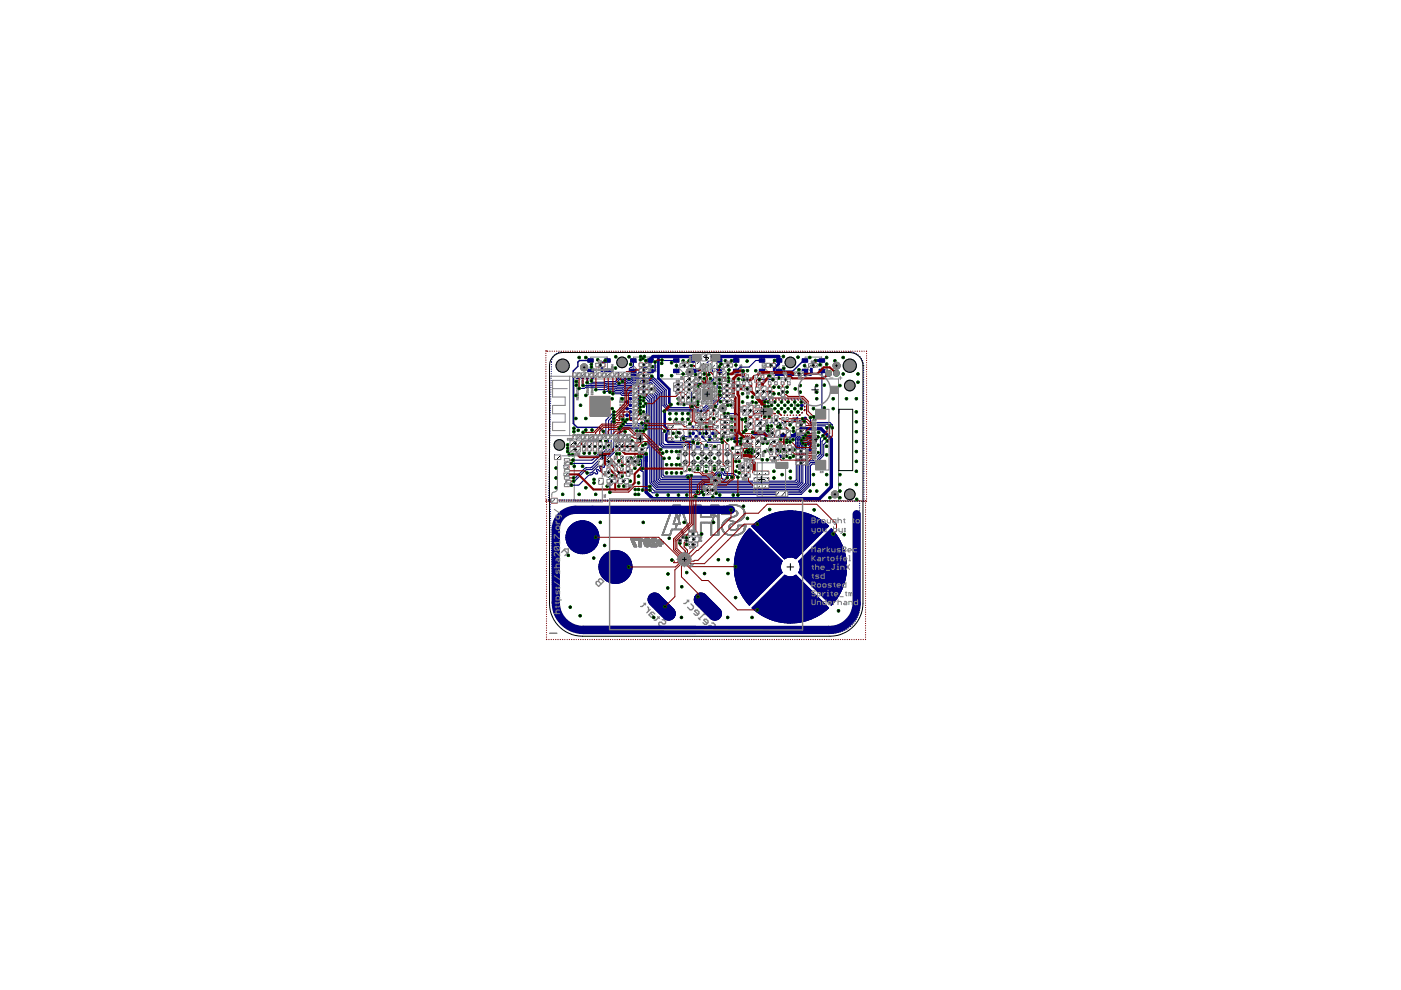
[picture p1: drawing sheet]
<svg xmlns="http://www.w3.org/2000/svg" width="297mm" height="210mm" viewBox="0 0 297 210" stroke-linecap="round" stroke-linejoin="round" font-family="sans-serif">
<g fill="none" stroke="#000" stroke-width=".21">
<path d="M122.3 80h.3M122.4 79.8v.4M123.3 80h.4M123.5 79.8v.4M124.4 80h.3M124.5 79.8v.4M125.4 80h.4M125.6 79.8v.4M126.6 77.5h.8M127 77.2v.7M135.7 77.5h.8M136.1 77.2v.7"/>
<path d="M144.8 77.5h.8M145.2 77.2v.7M149.2 78.6h.4M149.4 78.4v.4M149.9 77.9h.4M150.1 77.7v.4M150.6 78.6h.4M150.8 78.4v.4M151.3 77.9h.4M151.5 77.7v.4M153.9 77.5h.8M154.3 77.2v.7"/>
<path d="M163 77.5h.7M163.4 77.2v.7M172.1 77.5h.7M172.5 77.2v.7M132.8 85.2h.3M132.8 86.6h.3M132.8 88h.3M132.9 85.1v.3M132.9 86.5v.3M132.9 87.9v.3M133.5 88.7h.3M133.5 84.5h.3"/>
<path d="M133.5 85.9h.3M133.5 87.3h.3M133.6 84.4v.3M133.6 85.8v.3M133.6 87.2v.3M133.6 88.6v.3M146 92.6h.4M146.2 92.4v.4M146.7 91.9h.4M146.9 91.7v.4M147.4 92.6h.4M147.6 92.4v.4"/>
<path d="M148.1 91.9h.4M148.3 91.7v.4M148.9 92.6h.3M149 92.4v.4M149.6 91.9h.3M149.7 91.7v.4M150.3 92.6h.3M150.4 92.4v.4M151 91.9h.3M151.1 91.7v.4M155.5 92.9h.4M155.7 92.8v.3"/>
<path d="M156.2 93.6h.3M156.4 93.5v.3M164.6 96.1h.4M164.8 95.9v.4M165.3 96.8h.4M165.5 96.6v.4M166 96.1h.3M166.2 95.9v.4M169.5 89.4h.3M169.7 89.3v.3M169.8 85.9h.4M170 85.8v.3"/>
<path d="M170.5 88.7h.4M170.7 88.6v.3M171.6 92.6h.3M171.6 95.4h.3M171.6 94h.3M171.8 92.4v.4M171.8 93.8v.3M171.8 95.2v.3M172.3 91.9h.4M172.3 93.3h.4M172.3 94.7h.4M172.3 96h.4"/>
<path d="M172.5 91.7v.4M172.5 93.1v.4M172.5 94.5v.3M172.5 95.8v.4M122.8 113.9h1.4M123.5 113.2v1.4M130.5 119.5v1.4M144 114.6h.3M144.1 114.4v.4M144.7 113.9h.3M144.8 113.7v.4M145.4 114.6h.3"/>
<path d="M145.5 114.4v.4M167.6 119.5v1.4M129.8 120.2h1.4M139.6 128.6h1.4M140.3 127.9v1.4M149.4 128.6h1.4M150.1 127.9v1.4M166.9 120.2h1.4"/>
</g>
<g fill="none" stroke="#808080" stroke-width=".21">
<path d="M125.2 76.9v1.2M125.2 77.5l1.8 1.8M125.2 75.9v-.2h3.5v.2M128.7 75.7h.1M128.7 79.4h.1M128.8 79.2v.2h-3.6v-.2M128.8 77v1.2M129.6 78.2h.4l-.1 .1M129.6 78.5h.3l.1 .2h-.4zM129.6 78.1v.2M129.8 77.3v.3l.2-.2h-.4M129.9 77.7l.1 .2h-.3"/>
<path d="M129.9 77.7l-.3 .1 .1 .1M129.9 77.7l-.2 .2M134.3 76.9v1.2M134.3 77.5l1.8 1.8M134.3 75.9v-.2h3.5v.2M134.3 79.2v.2h3.5M137.8 79.2v.2M137.9 77v1.2M138.7 78.6h.3l.1 .2h-.4zM138.7 78.2v.2M138.7 78.3h.4l-.1 .1M139 77.8l.1 .2h-.3"/>
<path d="M139 77.8h-.3l.1 .2M139 77.8l-.2 .2M139.1 77.4v.2h-.2v-.2h-.2l.1 .2M143.4 76.9v1.2M143.4 77.5l1.8 1.8M143.4 75.9v-.2h3.5v.2M146.9 75.7h.1M146.9 79.4h.1M146.9 79.2v.2h-3.5v-.2M147 77v1.2M147.8 78.6h.3l.1 .2h-.4zM147.8 78.2v.2"/>
<path d="M147.8 78.3h.4l-.2 .1M148 77.4h.2l-.1 .2M148 77.4v.1M148 77.4h-.2l.1 .2M148.1 77.8v.2h-.2M148.1 77.8h-.3l.1 .2M148.1 77.8l-.2 .2M152.5 76.9v1.2M152.5 77.5l1.8 1.8M152.5 75.9v-.2h3.5v.2M156 79.4h.1M156 79.2v.2h-3.5v-.2"/>
<path d="M156.1 77v1.2M156.9 77.4v.2l.2-.2 .1 .2M156.9 78.6h.3l.1 .2h-.4zM156.9 78.2v.2M156.9 78.3h.4l-.2 .1M157.2 77.8v.2h-.2M157.2 77.8h-.3l.1 .2M157.2 77.8l-.2 .2M161.6 75.9v-.2h3.5v.2M161.6 76.9v1.2M161.6 77.5l1.8 1.8M161.6 79.2v.2h3.5"/>
<path d="M165.1 75.7h.1M165.1 79.2v.2M165.1 77v1.2M166 78.7l.3-.1v.3h-.3zM166 77.4v.3M166 78.2v.3M166 78.4h.3l-.1 .1M166 77.6h.3l-.1 .1M166.3 77.9h-.3l.1 .2M166.3 77.9v.1l-.2 .1M166.3 77.9l-.2 .2M170.7 76.9v1.2"/>
<path d="M170.7 77.5l1.8 1.8M170.7 75.9v-.2h3.5v.2M174.2 75.7h.1M174.2 79.4h.1M174.2 79.2v.2h-3.5v-.2M174.2 77v1.2M175.1 78.3l.3-.1 .1 .2h-.4zM175.1 77.8v.3M175.1 77.9h.4l-.2 .2M175.4 77l-.3 .1 .1 .2M175.4 77.4h-.2v.3M175.4 77l.1 .2-.3 .1"/>
<path d="M175.4 77.4v.3h-.2M175.4 77.4l-.2 .3M175.4 77l-.2 .3M121.8 80.3h56v25.9h-56zM122.2 82.2v.2M122.3 81.1h.3M122.3 82.6v.2l.3-.2v.2M122.3 83.8v.2l.2-.2 .1 .2M122.3 83v.2M122.3 83.1h.3l-.1 .1M122.3 81.4l.3 .1-.3 .1M122.3 80.6l.3 .1-.3 .2"/>
<path d="M122.3 81.8h.3v.2h-.3zM122.4 83.4h.2v.2l-.2-.1M122.4 80.6v.3M122.4 81.4v.2M122.4 83.4v.1M122.4 83.4h-.1v.2l.1-.1M122.6 84.2v.1l-.1 .1-.2-.2v.2M122.6 84.5h-.3v.3h.3M122.6 81v.3M123.3 80.8l.3-.1 .1 .2h-.4zM123.6 81.5v.2l-.3-.1 .1-.1 .1 .1M123.7 81.1h-.4l.4 .2h-.4"/>
<path d="M124.3 81.5v.2M124.4 83.4v.3h.3v-.3M124.4 82.9h.3v-.2l-.2-.1v.3M124.4 81.9v.2l.3-.2v.2M124.4 81.2h.3M124.4 80.7l.3 .2M124.4 83h.1M124.4 82.3h.1M124.4 82.3v.2M124.4 83v.3M124.5 83l.1 .3 .1-.3M124.5 82.3h.1"/>
<path d="M124.5 82.3h.2v.2M124.5 82.3v.1M124.5 83.5v.2M124.7 81.1v.2M124.7 80.7l-.3 .2M125.3 81.5v.2M125.3 82.9h.4l-.1-.3-.1 .3M125.3 81.9v.2l.3-.2v.2M125.3 83.4v.3h.4v-.3M125.3 81.3h.4l-.1-.2-.1 .2M125.3 81.1l.2 .1M125.3 80.7l.4 .2"/>
<path d="M125.5 82.3h.2l-.1 .2M125.5 82.3h-.2l.1 .2M125.5 82.3v.1M125.5 83.5v.2M125.6 83v.3l-.1-.3-.1 .3M125.7 80.7l-.4 .2M131.3 88.6h.3v.3h-.3zM131.4 85v.3h.2M131.4 85h.2v.3M131.4 85.7l.2 .2M131.4 85l.2 .3M131.4 84.6h.2"/>
<path d="M131.4 87.3v.1h.2M131.4 87.3h.1M131.4 86.4h.2v.3h-.2zM131.6 87.9h-.3l.3 .3h-.3M131.6 85.9l-.2 .1M131.6 87.1h-.2v.2M131.6 85.7v.3M131.6 84.4l-.1-.1v.3M131.7 87.9h.3v.3h-.3zM131.7 88.6v.3l.3-.3v.3M131.8 86.4v.3l.2-.3v.3M131.8 87.1h.2v.3h-.2z"/>
<path d="M131.8 84.3h.2v.3h-.2zM131.8 85h.2v.3h-.2zM132 85.7v.3h-.2M132.1 87.9h.3l-.3 .2 .3 .1M132.1 88.6h.3v.3h-.2l-.1-.2h.1M132.2 84.3h.2l-.2 .3h.2M132.2 87.1h.2l-.2 .3h.2M132.2 85h.2v.3h-.2M132.2 85.7h.2v.3h-.2M132.2 86.4h.2v.3h-.2M146.1 88.8v.2M146.1 87h.4v-.1l-.2-.1-.1 .2"/>
<path d="M146.1 88.6h.4v-.2h-.2l-.1 .2M146.1 87.2v.2h.4v-.2M146.1 88h.3l.1 .2h-.3zM146.1 89.2v.2l.3-.2v.2M146.1 89.6v.2M146.1 90.3v.3l.3-.3v.3M146.1 89.7h.4l-.1 .1M146.1 86.8l.1 .1M146.3 87.3v.1M146.3 90v.1M146.3 90h-.2l.2 .1M146.3 90h.2l-.2 .1"/>
<path d="M146.4 90.7v.3l-.2-.3-.1 .1 .1 .2M146.5 91.1h-.4v.3h.4M146.5 87.6h-.4v.2h.4M146.8 90.4l.3-.1 .1 .3h-.4zM147.1 91.1v.3l-.3-.1 .1-.2 .1 .1M147.2 90.7h-.4l.4 .3h-.4M147.5 89.9v.3M147.5 87l.3-.1 .1 .3h-.4zM147.5 87.3v.3h.4v-.3M147.5 88.9v.1M147.5 88.6h.4M147.5 88.9h.4"/>
<path d="M147.5 87.9h.4M147.5 87.7h.4M147.6 88.1v.2h.2v-.2M147.6 89.6v.2M147.6 90.3v.3M147.6 91.1v.3M147.6 90.3h.1M147.6 89.6h.1M147.6 91.1h.1M147.6 89.6l.2 .2v-.2M147.6 91.1l.1 .1M147.6 90.3l.1 .1"/>
<path d="M147.7 90.4h.2l-.1 .2M147.7 91.2h.2l-.1 .2M147.7 87.4v.2M147.7 87.7v.2M147.7 90.4h.1M147.7 91.2h.1M147.9 88.5v.2M147.9 88.9v.1M147.9 90.7l-.4 .1 .4 .2M147.9 89.2h-.4v.2h.4M148.1 89.2v.2M148.2 87.6v.2h.3v-.2"/>
<path d="M148.2 88.4v.2h.3v-.2M148.2 89.6v.2l.2-.2 .1 .2M148.2 91.1v.3h.3v-.3M148.2 89h.3v-.2h-.2v.2M148.2 90.6h.3v-.3l-.2 .1v.2M148.2 88.8l.1 .1M148.2 87.3h.3M148.3 90l-.1-.1v.3M148.3 90l.2-.1v.3M148.3 87.7v.1M148.3 88.5v.1M148.3 90v.1"/>
<path d="M148.3 91.2v.2M148.5 88v.2l-.2-.2-.1 .2M148.5 90.7v.3l-.2-.3-.1 .3M148.5 87.2v.2M148.7 87.1v1.9M148.8 90.1v.2M148.9 90.9v.2l.3-.2v.2M148.9 91.2v.2M148.9 91.3h.3M148.9 88.9l.3 .1-.3 .1M148.9 89.3h.3v.2h-.3zM148.9 90.5v.2h.3v-.2"/>
<path d="M149 81.9v.2M149 83.1v.2M149 88.9v.2M149.1 82.5h.3v-.2l-.2 .1v.1M149.1 81.1h.3v.3h-.3zM149.1 81.5v.2h.3v-.2M149.1 82.7h.3v.2h-.3zM149.1 83.5h.3v.2h-.3zM149.1 81.1v.1M149.2 89.7v.2l-.3-.2v.2M149.2 91.2v.2M149.2 83.5v.2"/>
<path d="M149.4 83.9v.2l-.2-.2-.1 .2M149.4 84.3h-.3v.2h.3M149.4 80.7h-.3l.3 .3h-.3M149.5 89.2v.2M149.6 89.6v.2l.3-.2v.2M149.6 90.6h.3v-.2l-.2-.1v.3M149.6 91.1v.3h.3v-.3M149.6 88.4v.2h.3M149.6 88l.3 .1-.3 .1M149.6 87.4h.3M149.6 87.2h.3M149.7 90h.2v.2"/>
<path d="M149.7 87.2v.2M149.7 88v.2M149.7 88.9v.1M149.7 90v.1M149.7 91.2v.2M149.7 90h-.1v.2M149.8 80.7h.2l.1 .2h-.4zM149.9 87.6v.2l-.2-.2-.1 .2M149.9 90.7v.3l-.2-.3-.1 .1v.2M149.9 88.8v.2h-.3M150 81.5v.2l-.3-.1 .1-.1 .1 .1M150.1 81.1h-.4l.4 .2h-.4"/>
<path d="M150.2 90.1v.2M150.3 90.9v.2l.3-.2v.2M150.3 88.9v.2h.3M150.3 91.2v.2M150.3 91.3h.3M150.3 89.3v.2h.3v-.2M150.3 90.5v.2l.3-.1v-.1M150.3 81.9v.2M150.3 83.1v.2M150.4 81.2l.3-.1v.2l-.2 .1zM150.4 82.8l.3-.1v.2h-.3zM150.4 83.5h.3v.2h-.3z"/>
<path d="M150.5 81.5v.2h.2v-.2M150.6 89.7v.2l-.2-.2h-.1v.2M150.6 83.5v.2M150.6 91.2v.2M150.7 83.9v.2l-.2-.2h-.1l.1 .2M150.7 84.3h-.3l.1 .2h.2M150.7 82.3h-.3l.3 .2h-.3M150.7 80.7h-.3l.3 .3h-.3M151 81.4v.2M151 81.8h.3l.1 .2h-.4zM151 81.1v.1M151 81.2h.4"/>
<path d="M151.1 91.2h.2M151.2 81.8v.2M151.2 90v.1M151.2 90.8h.1M151.2 91.1v.3M151.2 90h-.2l.1 .2M151.2 90.8h.2l-.1 .2M151.2 90h.2l-.1 .2M151.2 90.8h-.2l.1 .2M151.3 82.1l.1 .2-.3-.2v.3M151.4 81.1v.1M151.4 90.3l-.4 .1 .4 .2"/>
<path d="M151.4 82.5l-.4 .1 .1 .2h.3M151.4 82.9l-.4 .2 .4 .1M151.4 80.7h-.4l.4 .2h-.4M155.9 92.2v.3h-.2v-.3l-.1 .1v.2M155.9 91.8l-.3 .2 .3 .1M156.3 91.9l.3-.1v.3h-.3zM156.3 91.5l.3 .1-.3 .1M156.3 91.2h.3M156.4 91.5v.2M156.4 91.9v.2M156.6 91.1v.2M156.6 92.2l-.3 .2 .3 .1"/>
<path d="M164.7 95.4h.3v-.2h-.2v.2M164.7 95h.3v-.2h-.2v.2M164.7 94.4v.2h.3v-.2M164.7 93.2v.3h.3M164.7 94.8l.1 .1M164.8 94.5v.1M165 93.6v.3h-.3v-.2l.1-.1v.1M165 94l-.3 .1 .3 .1M165.4 94.4h.3l.1 .2h-.4zM165.7 95.2v.2h-.3l.1-.2 .1 .1M165.8 94.8h-.4l.4 .2h-.4M166.1 95.4h.4v-.2h-.2v.2"/>
<path d="M166.1 95h.4v-.2h-.2v.2M166.1 94.4v.2h.4v-.2M166.1 94.8l.2 .1M166.1 93.5h.4M166.1 93.2h.4M166.3 93.2v.3M166.3 94.5v.1M166.4 93.6v.3h-.2l-.1-.2 .2-.1v.1M166.5 94l-.4 .1 .4 .1M167.5 92.2h2M167.7 92.3h.2M167.7 89.2h.3v.3h-.3"/>
<path d="M167.8 92.3v.4M167.9 89.4h.1M168 92.3h.3v.4h-.3M168.1 89.2h.2l.1 .1-.3 .2h.3M168.1 91.6l.1 .2M168.2 95.2h.1M168.2 95.5h.1M168.2 92.5h.1M168.2 91.8v.2M168.2 95.2v.3M168.2 88.8l-.1 .1M168.3 92.9h.4"/>
<path d="M168.4 88.8h-.2l-.1-.2h.3v.3M168.4 91.6l-.2 .2M168.4 85.8h.2v.3l-.2-.1M168.4 95.2h.3l-.3 .2 .3 .1M168.4 92.4l.2-.1 .1 .2-.3 .1h.3M168.4 93.1l.2-.1 .1 .2-.3 .1h.3M168.4 94.5l.3 .2M168.5 89.2h.3v.3h-.3M168.5 88.6h.3v.3h-.3zM168.5 91.7l.2-.1-.2 .3h.2M168.6 94.7l-.2 .1M168.6 89.4h.2"/>
<path d="M168.7 94.5v.3M168.8 85.8h.2v.2h-.2M168.8 95.2h.3v.3h-.3zM168.8 92.3h.3v.4h-.3M168.8 93.9h.3l-.3 .1 .1 .1h.2M168.8 94.6h.3l-.1 .2h-.2M168.8 93l.3 .4M168.9 88.6h.2v.3h-.1l-.1-.2h.1M168.9 91.6l.1 .4 .1-.1v-.3M169 92.5h.1M169 89.4l-.1 .1M169.1 89.4h-.2l.1-.2h.1v.3"/>
<path d="M169.2 85.7l.1 .4 .1-.4M169.2 94.6l.2-.1 .1 .1-.3 .2h.3M169.2 93.1l.3-.1v.4l-.3-.1zM169.2 93.9h.3l-.1 .2h-.2M169.2 95.5v-.3h.3v.3M169.3 91.7l.2-.1v.4l-.2-.1zM169.4 92.6l-.2 .1M169.4 91.8h.1M169.5 92.6l-.3-.1 .1-.2h.2v.4M169.6 95.6h.3M169.6 94.9h.3M169.6 94.2h.3"/>
<path d="M169.6 93.5h.3M169.6 92.8h.3M169.7 92.1h.2M170 95.2h.2v.3h-.2zM170 93.9l.2-.1v.3h-.2zM170 94.6l.2-.1v.3h-.2zM170.1 95.8h.1v.4l-.2-.1zM170.1 92.3h.1v.4l-.2-.1zM170.1 93h.1v.4l-.2-.1zM170.1 91.7l.2-.1v.4l-.2-.1zM170.4 95.2h.2v.3h-.2M170.4 92.4h.2v.2h-.2"/>
<path d="M170.4 93.1h.2v.2h-.2M170.4 93.9h.2v.2h-.2M170.4 94.6h.2v.2h-.2M170.4 95.8v.4l.2-.4v.4M170.5 91.7h.2l-.1 .3-.1-.1M170.8 95.9h.2v.3l-.2-.1 .1-.1M171 92.3v.4h-.2M171 93v.4h-.2M171 93.8v.3h-.2M171 94.5v.3h-.2M171 95.2v.3h-.2M171.1 91.6v.4h-.2"/>
<path d="M133.8 114.4h.1M133.8 114.3h.1M133.8 114.2h1.3M133.8 114.1h1.3M133.8 114.5h.2M133.8 114.4h.2M133.8 114.5l.2 .1M133.9 114.6h.1M133.9 114.7h.2M133.9 114.7l.2 .1M133.9 114.8h.2M134 114.9h.1"/>
<path d="M134 114.2h.1M134 114.9h.2M134 115h.2M134 115.1h.2M134.1 115.1h.1M134.1 115.2h.2M134.1 114.2h.1M134.2 115.3h.1M134.2 114.4h.9M134.2 114.5h.9M134.2 114.2h.1M134.2 115.4h.2"/>
<path d="M134.2 115.5h.2M134.2 114.6h.2M134.3 115.5h.1M134.3 114.6l.1 .1M134.3 115.6h.2M134.3 114.7h.2M134.3 114.2h.1M134.3 115.7h.2M134.3 115.6l.2 .1M134.3 114.8h.2M134.3 114.7l.2 .1M134.3 115.7l.2 .1"/>
<path d="M134.4 114.9h.1M134.4 114.2h.1M134.4 114.4h.1M134.4 115.8h.6M134.4 114.9h.2M134.4 115.9l.6 .1M134.4 115.8l.6 .1M134.4 115h.2M134.5 115.9v.1M134.5 115.1h.1M134.5 114.2h.1M134.5 114.4h.1"/>
<path d="M134.5 114.5v.1M134.5 115.2h.2M134.5 115.1h.2M134.5 115.2l.2 .1M134.6 115.3h.1M134.6 115.9l-.1 .1M134.6 114.2h.1M134.6 114.5v.1M134.6 115.3l.2 .1M134.6 114.4h.1M134.6 115.4h.2M134.6 115.9v.1"/>
<path d="M134.7 115.9v.1M134.7 115.5h.2M134.7 115.5h.1M134.7 114.5v.1M134.7 115.6h.2M134.7 115.6l.2 .1M134.7 114.2h.1M134.7 115.7h.2M134.8 115.9v.1M134.8 115.7h.1M134.8 114.2h.1M134.8 114.5v.1"/>
<path d="M134.9 114.2h.1M134.9 114.4h.1M134.9 114.5v.1M134.9 115.9v.1M135 114.5v.1M135 114.3h.1M135.1 114.5v.1M135.1 114.5l-.9 .1M135.1 114.2h-1.3M135.5 115.9h.5M135.5 115.8h.5M135.5 115.8h.1"/>
<path d="M135.5 115.7h.1M135.5 115.6h.1M135.5 115.5h.1M135.5 115.4h.1M135.5 115.3h.1M135.5 115.2h.1M135.5 115.1h.1M135.5 115h.1M135.5 114.9h.1M135.5 114.8h.1M135.5 114.7h.1M135.5 114.6h.1"/>
<path d="M135.5 114.5h.1M135.5 114.4h.1M135.5 114.3h.1M135.5 114.3h.7M135.5 114.2h.4M135.5 114.1h.2M135.5 116h.5M135.5 114.2h.5M135.5 115.9v.1M135.6 115.9v.1M135.7 115.9v.1M135.8 115.9v.1"/>
<path d="M135.8 114.3h.5M135.9 115.8h.1M135.9 115.7h.1M135.9 115.5h.1M135.9 115.4h.1M135.9 115.3h.1M135.9 115.1h.1M135.9 115h.1M135.9 114.9h.1M135.9 114.8h.1M135.9 114.7h.5M135.9 114.5l.1 .1"/>
<path d="M135.9 115.9v.1M135.9 115.6h.1M135.9 115.2h.1M135.9 114.4h.5M136.1 114.4h.3M136.2 114.7h.2M136.2 114.5h.2M136.2 114.6h.2M136.3 114.8h.1M136.4 114.7h-.5M136.4 114.6h-.5M136.6 115.3h.1"/>
<path d="M136.6 115.2h.1M136.6 115.1h.1M136.6 115h.1M136.6 114.9h.1M136.6 114.7h.1M136.6 115.4l.2 .1M136.6 115.4h.1M136.6 115.5h.2M136.6 114.5h.2M136.6 115.6h.2M136.6 114.4h.2M136.7 115.6l.2 .1"/>
<path d="M136.7 115.7h.2M136.7 115.7l.3 .1M136.7 115.2l-.1 .1M136.7 115.1h-.1M136.7 114.8h-.1M136.7 114.6l-.1 .1M136.8 114.6h-.2M136.8 115.8h.9M136.8 114.2h.9M136.8 115.8h.8M136.9 114.4h-.2M136.9 114.3h-.2"/>
<path d="M136.9 114.1h.6M136.9 115.9h.6M137 115.4h.1M137 115.3h.1M137 115.2h.1M137 115.1h.1M137 115h.1M137 114.7h.1M137 114.6h.1M137 115.5h.2M137 115.5h.5M137 114.5h.5"/>
<path d="M137 114.3h-.3M137.1 116h.3M137.1 115.6h.3M137.1 114.4h.3M137.1 114.1h.3M137.1 115.1h-.1M137.1 115h-.1M137.1 114.9h-.1M137.1 114.8h-.1M137.1 114.7l-.1 .1M137.1 114.2h-.3M137.2 114v.1"/>
<path d="M137.2 114.5l-.2 .1M137.2 114.4h.1M137.3 114.5l.2 .1M137.3 116h.1M137.3 115.5h.2M137.3 114.6h.2M137.4 115.4h.1M137.4 115.3h.1M137.4 115.2h.1M137.4 115.1h.1M137.4 115h.1M137.4 114.9h.1"/>
<path d="M137.4 114.8h.1M137.4 114.7h.1M137.4 114.6h.1M137.4 114.2h.3M137.5 114.3h.3M137.5 115.4l-.2 .1M137.6 114.3h.2M137.6 114.4h.2M137.7 115.6h.1M137.7 114.5h.1M137.7 114.4h.1M137.7 115.5h.2"/>
<path d="M137.7 114.5h.2M137.7 114.6h.2M137.8 115.7l-.4 .1M137.8 115.3h.1M137.8 115.2h.1M137.8 115.1h.1M137.8 115h.1M137.8 114.9h.1M137.8 114.8h.1M137.8 114.7h.1M137.8 115.7h-.2M137.8 115.6h-.2"/>
<path d="M137.9 115.4h-.2M137.9 115.4h-.1M137.9 115.3h-.1M137.9 115h-.1M137.9 115.6h.9M137.9 115.7l.2 .1M137.9 115.7h.2M137.9 115.6h.3M137.9 115.5l.9 .1M137.9 115.5h.8M138 115.9v.1M138 114.7h.2"/>
<path d="M138 114.6l.2 .1M138 114.6h.1M138 114.9h.2M138 114.8h.2M138.1 115.9v.1M138.1 115h.2M138.1 115.6h.1M138.2 115.1h.2M138.2 114.5l-.2 .1M138.2 115.9v.1M138.2 114.5h-.2M138.2 114.4h-.2"/>
<path d="M138.2 114.2h.9M138.2 115.6h.1M138.2 115.2h.3M138.3 114.3h-.2M138.3 115.9v.1M138.3 115.2l.2 .1M138.3 114.1h.7M138.3 115.6h.1M138.3 115.3h.3M138.4 115.9v.1M138.4 115.3l.2 .1M138.4 114.3h-.3"/>
<path d="M138.4 114.7h.2M138.4 114.6h.2M138.4 115.6h.1M138.4 114.8h.2M138.4 114.5h.5M138.5 115.9v.1M138.5 115.4h.1M138.5 114.9h.1M138.5 115.4l.2 .1M138.5 114.9h.2M138.5 114.4h.3M138.5 114.1h.3"/>
<path d="M138.5 114.2h-.3M138.5 115h.2M138.5 115.6h.1M138.6 114v.1M138.6 115.9v.1M138.6 115h.2M138.6 114.6l-.2 .1M138.6 115.1h.2M138.6 114.5l-.2 .1M138.6 115.6h.1M138.6 115.1h.3M138.7 115.2h.2"/>
<path d="M138.7 114.4h.1M138.7 114.5h.2M138.7 115.9v.1M138.7 115.2l.3 .1M138.7 114.2h.4M138.7 114.6h.2M138.8 114.6h.5M138.8 114.8h.1M138.8 115.9v.1M138.8 115.3h.2M138.8 115.3l.3 .1M138.9 115.9v.1"/>
<path d="M138.9 114.8h.1M138.9 114.3h.3M138.9 115.4h.2M138.9 115.4h.3M139 114.8h.1M139 115.9v.1M139 115.5h.2M139 114.3h.2M139 115.5l.3 .1M139 114.4h.3M139.1 114.8h.1M139.1 115.9v.1"/>
<path d="M139.1 115.6h.2M139.1 114.4h.2M139.1 114.5h.2M139.1 115.7h.2M139.1 114.5l.2 .1M139.2 115.9v.1M139.2 114.8h.1M139.2 114.6h.1M139.3 115.9v.1M139.3 114.8h.6M139.3 115.9h-1.4M139.3 115.8l-1.4 .1"/>
<path d="M139.3 115.8h-1.4M139.3 115.7l-.2 .1M139.3 115.3h.6M139.3 115.2h.6M139.3 115.1h.2M139.3 115h.2M139.3 114.9h.6M139.3 114.7l-.5 .1M139.3 115.3h.1M139.3 114.7h-.5M139.4 115.3h.1M139.5 115.3h-.1"/>
<path d="M139.5 115h.1M139.6 115.3h.1M139.6 115.3h.3M139.7 115.7h.5M139.7 115.6h.2M139.7 115.5h.2M139.7 115.4h.2M139.7 114.7h.2M139.7 114.6h.2M139.7 114.5h.5M139.7 114.4h.5M139.7 115h.1"/>
<path d="M139.7 115.8h.1M139.8 115h.1M139.9 115h-.6M139.9 115.8h.1M140 114.5h-.3M140 115.8h.1M140 114.5h.1M140 114.5h.2M140.1 115h.1M140.1 115.8h.1M140.1 115.6h.1M140.1 115.5h.1"/>
<path d="M140.1 115.4h.1M140.1 115.3h.5M140.1 115.2h.5M140.1 115h.5M140.1 114.9h.5M140.1 114.8h.5M140.1 114.7h.1M140.1 114.6h.1M140.2 115.8h.1M140.2 115.3h-.1M140.3 115h.1M140.4 113.4h1.8"/>
<path d="M140.4 113.3h.5M140.4 115.3h-.1M140.4 113.3h.3M140.4 113.2h.2M140.5 115.3h.1M140.5 115.1h.1M140.5 115h.1M140.5 113.2h.1M140.5 113.1h.2M140.6 112.7h.2M140.7 113.1h-.2M140.7 112.6h.1"/>
<path d="M140.7 113h-.2M140.7 112.9l-.2 .1M140.7 112.9h-.1M140.8 112.8l-.2 .1M140.8 112.4h.1M140.8 112.8h-.2M140.8 112.3h.1M140.8 112.7h-.1M140.9 112.5h-.2M140.9 112.1h.1M140.9 112.4h-.1M140.9 112h.2"/>
<path d="M140.9 111.9h.2M140.9 111.8h.2M141 112.2l-.2 .1M141 112.2h-.2M141 112.1l-.2 .1M141 111.7h.2M141 113.3v.1M141 112l-.1 .1M141.1 111.6h.1M141.1 113.3v.1M141.1 111.9h-.2M141.1 111.4h.2"/>
<path d="M141.1 111.8h-.1M141.2 111.7l-.2 .1M141.2 111.3h.1M141.2 113.3v.1M141.2 111.2h.2M141.2 111.5h-.1M141.2 111.1h.2M141.3 111.5h-.2M141.3 111.4h-.2M141.3 111h.1M141.3 110.9h.2M141.4 113.3v.1"/>
<path d="M141.4 111.2l-.2 .1M141.4 111.2h-.2M141.4 110.7h.1M141.4 111l-.2 .1M141.4 110.6h.2M141.5 113.3v.1M141.5 110.4h.1M141.5 110.8h-.2M141.5 110.8h-.1M141.5 110.7h-.1M141.5 110.2h.2M141.6 110.2h.1"/>
<path d="M141.6 113.3v.1M141.6 110.5h-.1M141.6 110.4l-.1 .1M141.6 110h.2M141.7 110.3l-.2 .1M141.7 109.9h.1M141.7 110.3h-.2M141.7 109.8h.2M141.7 109.7h.2M141.8 113.3v.1M141.8 110.1l-.2 .1M141.8 110.1h-.2"/>
<path d="M141.8 109.6h.2M141.8 110h-.2M141.8 109.5h.2M141.9 113.3v.1M141.9 109.9h-.2M141.9 109.7l-.2 .1M141.9 109.3h.2M141.9 109.6l-.1 .1M141.9 109.6h-.1M141.9 109.2h.2M142 113.3v.1M142 109.1h.1"/>
<path d="M142 109.4l-.2 .1M142 109h.2M142 109.4h-.1M142 113.3h.2M142 109.3h-.1M142.1 113.2h.1M142.1 109.3h-.2M142.1 108.9h.1M142.1 113.1h.2M142.1 108.8h.2M142.1 113h.2M142.1 108.6h.2"/>
<path d="M142.2 113.5h-1.8M142.2 113h.1M142.2 109.1h-.2M142.2 112.9h.1M142.2 112.8h.1M142.2 109h-.2M142.2 113.3h-.2M142.2 108.9h-.2M142.2 112.7h.2M142.2 108.4h.2M142.2 113.2h-.1M142.2 108.8h-.1"/>
<path d="M142.3 112.6h.1M142.3 108.3h.1M142.3 112.5h.1M142.3 108.7h-.2M142.3 112.5h.2M142.3 108.6h-.1M142.3 112.3h2.3M142.3 108.5l-.1 .1M142.3 108.1h.2M142.4 108.5h-.2M142.4 108h.1M142.4 112.7h-.2"/>
<path d="M142.4 112.2h2.2M142.4 108.4h-.2M142.4 112.6h-.1M142.4 107.8h.2M142.5 112.2h.1M142.5 108.2h-.2M142.5 112.4h-.2M142.5 107.7h.1M142.5 108.1h-.2M142.5 107.6h.2M142.6 107.9l-.2 .1M142.6 107.9h-.2"/>
<path d="M142.6 107.8l-.2 .1M142.6 107.4h.2M142.6 112.2h.1M142.6 107.7l-.1 .1M142.7 107.3h1.6M142.7 112.2h.1M142.7 107.6l-.2 .1M142.7 107.2h1.6M142.7 111.1h1.6M142.7 107.1h1.6M142.7 111.1h1.5M142.7 107.5h-.1"/>
<path d="M142.7 111l1.5 .1M142.7 107.4l-.1 .1M142.8 111h.1M142.8 112.2h.1M142.8 110.9h.2M142.8 107.3l-.2 .1M142.8 110.8h.2M142.8 107.3h-.2M142.8 111.1v.1M142.9 110.6h.1M142.9 107.2h.1M142.9 111.1v.1"/>
<path d="M142.9 112.2h.1M142.9 110.9l-.1 .1M143 111.1v.1M143 110.3h.1M143 110.7h-.1M143 107.2h.1M143 112.2h.1M143 110.6h-.1M143.1 110.5h-.2M143.1 110h.1M143.1 110.4l-.2 .1M143.1 109.9h.1"/>
<path d="M143.1 110.4h-.2M143.1 109.9h.2M143.1 112.1h.2M143.1 107.2h.1M143.1 111.1v.1M143.1 110.3l-.1 .1M143.1 109.8h.2M143.2 112.1h.1M143.2 110.2l-.2 .1M143.2 109.7h.1M143.2 110.2h-.2M143.2 110.1l-.2 .1"/>
<path d="M143.2 109.6h.1M143.2 111.9h.2M143.2 110.1h-.2M143.2 111.8h.2M143.2 110h-.2M143.2 109.5h.2M143.2 107.2h.1M143.3 111.7h.1M143.3 109.4h.1M143.3 112.1l-.2 .1M143.3 109.3h.1M143.3 107.2h.1"/>
<path d="M143.3 111.1v.1M143.3 112.2h.1M143.3 111.6h.2M143.3 111.5h.2M143.3 112h-.1M143.3 109.1h.3M143.4 107.2h.1M143.4 112.2h.1M143.4 112h-.2M143.4 111.4h.1M143.4 109.5l-.2 .1M143.4 109h.2"/>
<path d="M143.4 111.8h-.2M143.4 111.3h.2M143.4 111.2h.2M143.4 109.5h-.2M143.4 108.9h.2M143.4 109.3l-.1 .1M143.4 108.8h.1M143.4 111.7h-.1M143.5 107.2h.1M143.5 111.6h-.2M143.5 108.7h.1M143.5 112.2h.1"/>
<path d="M143.5 109.3h.2M143.6 111.3l-.2 .1M143.6 109.5h.1M143.6 109.4l.1 .1M143.6 109.4h.1M143.6 107.2h.1M143.6 109.5h.2M143.6 112.2h.1M143.6 109.6h.2M143.6 109.6l.2 .1M143.7 109.7l.3 .1M143.7 109.7h.1"/>
<path d="M143.7 109.2l-.4 .1M143.7 109.2h-.4M143.7 109.8h.3M143.7 109.9h.3M143.7 107.2h.1M143.7 110h.3M143.8 112.2h.1M143.8 110.1h.1M143.8 110h.1M143.8 111.1v.1M143.8 107.2h.1M143.8 110.2h.2"/>
<path d="M143.8 110.4h.2M143.8 110.3h.2M143.9 111.1v.1M143.9 112.2h.1M143.9 110.5h.2M143.9 110.4l.1 .1M143.9 110.7h.2M143.9 110.6h.2M143.9 109.5h.2M144 112.2h.1M144 110.7h.1M144 109.5h.1"/>
<path d="M144 107.2h.1M144 110.8h.1M144 109.4h.1M144 110.8h.2M144 110.9h.2M144 109.3h.2M144 109.2h.2M144 111h.2M144 109.7h-.1M144.1 109.7h-.2M144.1 109.1h.1M144.1 109.6h-.2"/>
<path d="M144.1 109.1h.2M144.1 107.2h.1M144.1 109.5l-.2 .1M144.1 109h.2M144.1 108.9h.2M144.2 112.2h.1M144.2 109.3h-.2M144.2 107.3h.1M144.2 107.4h.2M144.2 107.3h.2M144.2 108.6h.2M144.3 107.5h.1"/>
<path d="M144.3 112.2h.1M144.3 108.9h-.2M144.3 108.3h.2M144.3 107.6h.2M144.3 107.6h.1M144.3 108.8h-.2M144.3 108.3h.4M144.3 107.7h.2M144.3 108.8h-.1M144.3 108.2h.4M144.3 107.7l.2 .1M144.4 108.7h-.2"/>
<path d="M144.4 107.8h.1M144.4 108.6l-.2 .1M144.4 108.1h.2M144.4 108h.2M144.4 107.8l.1 .1M144.4 108.5l-.2 .1M144.4 107.9l.2 .1M144.4 107.9h.1M144.4 108.5h-.1M144.4 112.2h.1M144.4 108.4l-.1 .1M144.5 112.4h.1"/>
<path d="M144.5 108.4h-.2M144.5 112.4h.2M144.5 112.5h.2M144.5 112.2h.1M144.5 112.6h.2M144.5 108.3h.2M144.6 112.7h.1M144.6 108.4h.1M144.6 112.8h.2M144.6 108.5h.2M144.6 112.9h.2M144.6 108.6h.2"/>
<path d="M144.6 108.5l.2 .1M144.7 112.9h.1M144.7 108.6h.1M144.7 108.2h-.4M144.7 113h.1M144.7 113.1h.1M144.7 108.7h.2M144.7 113.2h.2M144.7 113.1h.2M144.7 108.8h.2M144.7 108.9h.2M144.8 113.3h.1"/>
<path d="M144.8 108.9h.1M144.8 109h.1M144.8 113.4h1.8M144.8 109h.2M144.8 113.5h1.8M144.8 109.1h.2M144.9 109.2h.1M144.9 109.2l.2 .1M144.9 109.3h.2M144.9 109.4l.2 .1M144.9 109.4h.2M145 109.5h.2"/>
<path d="M145 109.5h.1M145 109.6h.2M145 113.3v.1M145 109.6l.2 .1M145.1 109.7h.1M145.1 109.7l.1 .1M145.1 109.9h.2M145.1 109.8h.1M145.1 113.3v.1M145.2 110h.1M145.2 110.1h.2M145.2 110.1l.2 .1"/>
<path d="M145.2 110.2h.2M145.2 113.3v.1M145.3 110.3h.1M145.3 110.4h.2M145.4 113.3v.1M145.4 110.5h.1M145.4 110.6h.1M145.4 110.7h.2M145.4 110.8h.2M145.5 110.8h.1M145.5 113.3v.1M145.5 110.9h.2"/>
<path d="M145.5 110.9h.1M145.5 111h.2M145.6 111.1h.1M145.6 111.1l.2 .1M145.6 113.3v.1M145.6 111.2h.2M145.6 111.3h.2M145.6 111.3l.2 .1M145.7 111.5h.2M145.7 111.4h.2M145.8 113.3v.1M145.8 111.6h.1"/>
<path d="M145.8 111.7h.2M145.8 111.7h.1M145.8 111.8h.2M145.8 111.8l.2 .1M145.9 113.3v.1M145.9 111.9h.1M145.9 112h.1M145.9 111.9l.1 .1M145.9 112l.2 .1M145.9 112.1h.2M146 112.2h.1M146 112.1l.1 .1"/>
<path d="M146 113.3v.1M146 112.2l.2 .1M146 112.3h.2M146 112.4h.2M146.1 112.5h.1M146.1 113.3v.1M146.1 112.6h.2M146.1 112.7h.2M146.2 112.7l.1 .1M146.2 112.8h.1M146.2 113.3v.1M146.2 112.9h.2"/>
<path d="M146.2 112.8h.2M146.3 113h.1M146.3 113.1h.2M146.3 113.3v.1M146.3 113.2h.2M146.4 113.3h.1M146.4 113.3h.2M147 113.5h1.7M147 113.4h1.7M147 113.3h.1M147 113.2h.1M147 113.1h.1"/>
<path d="M147 113h.1M147 112.9h.1M147 112.8h.1M147 112.7h.1M147 112.6h.1M147 112.5h.1M147 112.4h.1M147 112.3h.1M147 112.2h.1M147 112.1h.1M147 112h.1M147 111.9h.1"/>
<path d="M147 111.8h.1M147 111.7h.1M147 111.6h.1M147 111.5h.1M147 111.4h.1M147 111.3h.1M147 111.2h.1M147 111.1h.1M147 111h.1M147 110.9h.1M147 110.8h.1M147 110.7h.1"/>
<path d="M147 110.6h.1M147 110.5h.1M147 110.4h.1M147 110.3h.1M147 110.2h.1M147 110.1h.1M147 110h.1M147 109.9h.1M147 109.8h.1M147 109.7h.1M147 109.6h.1M147 109.5h.1"/>
<path d="M147 109.4h.1M147 109.3h.1M147 109.2h.1M147 109.1h.1M147 109h.1M147 108.9h.1M147 108.8h.1M147 108.7h.1M147 108.6h.1M147 108.5h.1M147 108.4h.1M147 108.3h.1"/>
<path d="M147 108.2h.1M147 108.1h.1M147 108.1h.6M147 108h.5M147 107.9l.3 .1M147 107.9h.1M147 107.8h.1M147 107.7h.1M147 107.6h.1M147 107.5h.1M147 107.4h.1M147 107.3h.1"/>
<path d="M147 107.2h1.7M147 107.1h1.6M147.2 108.1h.6M147.2 107.2h.1M147.3 113.3v.1M147.3 107.2h.1M147.4 108.2h.6M147.4 113.3v.1M147.4 107.2h.1M147.5 107.2h.1M147.5 113.3v.1M147.6 107.2h.1"/>
<path d="M147.6 108.2h.5M147.6 113.3v.1M147.7 113.3v.1M147.7 108.3h.7M147.7 107.2h.1M147.8 113.3v.1M147.8 107.2h.1M147.9 113.3v.1M147.9 108.3h.8M147.9 107.2h.1M148 113.3v.1M148 108.4h.7"/>
<path d="M148 107.2h.1M148.1 113.3v.1M148.1 107.2h.1M148.2 113.3v.1M148.3 108.4l.4 .1M148.3 107.2h.1M148.3 113.3v.1M148.4 108.5h.3M148.4 107.2h.1M148.4 113.3v.1M148.5 113.3v.1M148.5 113.3h.2"/>
<path d="M148.5 113.2h.2M148.5 113.1h.2M148.5 112.9h.2M148.5 112.8l.2 .1M148.5 112.7l.2 .1M148.5 112.6h.2M148.5 112.5h.2M148.5 112.4h.2M148.5 112.3h.2M148.5 112.2l.2 .1M148.5 112.2h.2M148.5 112.1h.1"/>
<path d="M148.5 112h.2M148.5 111.9h.2M148.5 111.8h.2M148.5 111.7h.2M148.5 111.6h.2M148.5 111.5h.2M148.5 111.3l.2 .1M148.5 111.3h.2M148.5 111.1h.2M148.5 111.1h.1M148.5 111h.2M148.5 110.9h.2"/>
<path d="M148.5 109.7h2.4M148.5 109.6h2.4M148.5 109.5h2.4M148.5 109.4l.2 .1M148.5 109.4h.2M148.5 109.3h.2M148.5 109.2h.2M148.5 108.8h.1M148.5 108.6h.2M148.5 108.2h.2M148.5 108.1h.2M148.5 108h.2"/>
<path d="M148.5 107.9h.2M148.5 107.8h.1M148.5 107.7l.2 .1M148.5 107.7h.2M148.5 107.6h.2M148.5 107.5h.2M148.5 107.4h.2M148.5 107.3h.2M148.5 110.7h.1M148.6 110.7h.1M148.7 113.4h-1.7M148.7 113h-.2"/>
<path d="M148.7 112.9l-.2 .1M148.7 112.8h-.2M148.7 112.7h-.2M148.7 112.6h-.2M148.7 112.4h-.2M148.7 112.1l-.2 .1M148.7 112l-.2 .1M148.7 111.9l-.2 .1M148.7 111.8h-.2M148.7 111.6h-.2M148.7 111.5h-.2M148.7 111.4h-.2"/>
<path d="M148.7 111.2l-.2 .1M148.7 111.2h-.2M148.7 109.5h-.2M148.7 109.2h-.2M148.7 109.1h-.2M148.7 109h-.2M148.7 108.9h-.2M148.7 108.8h-.2M148.7 108.7h-.2M148.7 108.6h-.2M148.7 108.5l-.2 .1M148.7 108.3h-.2"/>
<path d="M148.7 108.2h-.2M148.7 107.9h-.2M148.7 107.8l-.2 .1M148.7 107.6l-.2 .1M148.7 107.3h-.2M148.7 107.2l-1.7 .1M148.7 107.1h-1.7M148.7 110.7h.1M148.8 110.7h.1M148.9 110.7h.1M149 110.7h.1M149.1 110.7h.1"/>
<path d="M149.2 110.7h.1M149.3 110.7h.1M149.4 110.7h.1M149.5 110.7h.1M149.6 110.7h.1M149.7 110.7h.1M149.8 110.7h.1M149.9 110.7h.1M150 110.7h.1M150.1 110.7h.1M150.1 110.9h.1M150.2 110.7h.1"/>
<path d="M150.3 110.7h.1M150.4 110.9h.1M150.4 110.7h.1M150.5 110.7h.1M150.6 110.7h.1M150.7 110.7h.1M150.7 113.5h1.7M150.7 113.4h1.7M150.7 113.3h.2M150.7 113.2h.2M150.7 113.1h.2M150.7 112.9h.2"/>
<path d="M150.7 112.8h.2M150.7 112.7h.2M150.7 112.6h.2M150.7 112.5h.2M150.7 112.4h.2M150.7 112.3h.2M150.7 112.2h.2M150.7 112.1h.2M150.7 112h.2M150.7 111.9h.2M150.7 111.8h.2M150.7 111.7h.2"/>
<path d="M150.7 111.6h.2M150.7 111.5h.2M150.7 111.4h.2M150.7 111.3l.2 .1M150.7 111.3h.2M150.7 111.2l.2 .1M150.7 111.2h.2M150.7 111.1h.2M150.7 111h.2M150.7 111h.3M150.7 109.5h.2M150.7 109.4h.2"/>
<path d="M150.7 109.3h.2M150.7 109.2h.6M150.7 109.1l.4 .1M150.7 109.1h.2M150.7 109h.2M150.7 108.9h.2M150.7 108.8h.2M150.7 108.7h.2M150.7 108.6h.2M150.7 108.5l.2 .1M150.7 108.5h.2M150.7 108.3l.2 .1"/>
<path d="M150.7 108.3h.2M150.7 108.2h.2M150.7 108.1h.2M150.7 108h.2M150.7 107.9h.2M150.7 107.8l.2 .1M150.7 107.8h.2M150.7 107.7l.2 .1M150.7 107.7h.2M150.7 107.6l.2 .1M150.7 107.6h.2M150.7 107.5h.2"/>
<path d="M150.7 107.4h.2M150.7 107.3h.2M150.7 107.2h1.7M150.7 107.1h1.7M150.8 110.7h.1M150.9 109.7h.1M150.9 113.3v.1M150.9 113.2h-.2M150.9 113h-.2M150.9 112.7h-.2M150.9 112.5h-.2M150.9 112.2l-.2 .1"/>
<path d="M150.9 112l-.2 .1M150.9 111.7h-.2M150.9 110.6h.2M150.9 109.6h-2.4M150.9 109.4h-.2M150.9 109.3h-.2M150.9 108.4l-.2 .1M150.9 108.4h-.2M150.9 108.2h-.2M150.9 107.5h-.2M150.9 107.3h-.2M150.9 107.2h.1"/>
<path d="M150.9 110.5h.2M151 110.9l-.3 .1M151 110.9h-2.5M151 110.3h.2M151 110.8h-2.5M151 110.2h.2M151 113.3v.1M151 110.7h-.1M151 109.3h.6M151.1 107.2h.1M151.1 110.7h-.2M151.1 110.1h.1"/>
<path d="M151.1 110.1h.2M151.1 110.6h-.2M151.1 110h.2M151.1 110.4l-.1 .1M151.1 109.9h.2M151.2 113.3v.1M151.2 110.4h-.2M151.2 109.8h.1M151.2 109.3l.6 .1M151.2 107.2h.1M151.2 109.7h.1M151.3 109.5h.1"/>
<path d="M151.3 107.2h.1M151.3 109.4h.7M151.3 109.9h-.2M151.3 113.3v.1M151.3 109.7l-.1 .1M151.3 109.2h.2M151.4 109.7h-.2M151.4 109.1h.1M151.4 109.6h-.2M151.4 109.5l-.2 .1M151.4 113.3v.1M151.4 109.5h-.1"/>
<path d="M151.4 109h.2M151.4 107.2h.1M151.4 108.9h.2M151.5 108.8h.1M151.5 107.2h.1M151.5 109.4l.7 .1M151.5 113.3v.1M151.5 109.2l-.8 .1M151.5 108.6h.2M151.6 113.3v.1M151.6 109l-.2 .1M151.6 108.9h-.2"/>
<path d="M151.6 108.3h.2M151.6 107.2h.1M151.6 108.8h-.2M151.6 108.2h.2M151.7 108.7h-.2M151.7 108.6l-.2 .1M151.7 108.1h.1M151.7 109.5h.7M151.7 108.6h-.2M151.7 108h.2M151.7 107.2h.1M151.7 113.3v.1"/>
<path d="M151.7 108.5h-.1M151.7 108.4l-.1 .1M151.7 107.9h.2M151.8 108.4h-.2M151.8 107.8h.1M151.8 107.2h.1M151.8 107.7h.2M151.8 113.3v.1M151.8 109.5h.6M151.8 108.2h-.2M151.8 107.6h.2M151.9 107.4h.1"/>
<path d="M151.9 107.8l-.2 .1M151.9 107.3h.2M151.9 113.3v.1M152 113.3v.1M152 107.7l-.2 .1M152 107.6l-.2 .1M152 107.5l-.2 .1M152 109.6h.4M152 107.5h-.1M152.1 107.4h-.2M152.1 113.3v.1M152.2 113.3v.1"/>
<path d="M152.2 113.3h.2M152.2 113.2h.2M152.2 113.1h.2M152.2 113h.2M152.2 112.9h.2M152.2 112.8h.2M152.2 112.7h.2M152.2 112.6h.2M152.2 112.5h.2M152.2 112.4h.2M152.2 112.3h.2M152.2 112.2h.2"/>
<path d="M152.2 112.1h.2M152.2 112h.2M152.2 111.9h.2M152.2 111.8h.2M152.2 111.7h.2M152.2 111.6h.2M152.2 111.5h.2M152.2 111.4h.2M152.2 111.3h.2M152.2 111.2h.2M152.2 111.1h.2M152.2 111h.2"/>
<path d="M152.2 110.9h.2M152.2 110.8h.2M152.2 110.7h.2M152.2 110.6h.2M152.2 110.5h.2M152.2 110.4h.2M152.2 110.3h.2M152.2 110.2h.2M152.2 110.1h.2M152.2 110h.2M152.2 109.9h.2M152.2 109.8h.2"/>
<path d="M152.2 109.7h.2M152.2 109.6h.2M152.2 109.5h.2M152.2 109.4h.2M152.2 109.3h.2M152.2 109.2h.2M152.2 109.1h.2M152.2 109h.2M152.2 108.9h.2M152.2 108.8h.2M152.2 108.7h.2M152.2 108.6h.2"/>
<path d="M152.2 108.5h.2M152.2 108.4h.2M152.2 108.3h.2M152.2 108.2h.2M152.2 108.1h.2M152.2 108h.2M152.2 107.9h.2M152.2 107.8h.2M152.2 107.7h.2M152.2 107.6h.2M152.2 107.5h.2M152.2 107.4h.2"/>
<path d="M152.2 107.3h.2M152.3 113.3h.1M152.3 113.1h.1M152.3 112.8h.1M152.3 112.7h.1M152.3 112.6h.1M152.3 112.5h.1M152.3 112.3h.1M152.3 112.1h.1M152.3 111.9h.1M152.3 111.7h.1M152.3 111.5h.1"/>
<path d="M152.3 111.2h.1M152.3 111h.1M152.3 110.7h.1M152.3 110.4h.1M152.3 110.2h.1M152.3 110h.1M152.3 109.8h.1M152.3 109.2h.1M152.3 109h.1M152.3 108.8h.1M152.3 108.5h.1M152.3 108.4h.1"/>
<path d="M152.3 108.3h.1M152.3 108.2h.1M152.3 108h.1M152.3 107.8h.1M152.3 107.6h.1M152.3 107.4h.1M152.4 107.2l-1.7 .1M153 112h.2M153 111.9h.2M153 111.8h.2M153 111.7h.2M153 111.6h.2"/>
<path d="M153 111.5h.2M153 109.1h1.7M153 109h1.7M153 108.9h.3M153 108.9h.2M153 108.8h.2M153.1 112.1h.1M153.1 112l.1 .1M153.1 111.4h.1M153.1 108.6h.1M153.1 112.1l.1 .1M153.1 112.3h.2"/>
<path d="M153.1 112.2l.2 .1M153.1 112.2h.1M153.1 108.5l.1 .1M153.1 108.5h.2M153.1 112.4h.2M153.1 111.2h.2M153.1 108.4h.2M153.2 111.1h.1M153.2 108.3h.1M153.2 112.5h.2M153.2 108.2h.2M153.2 112.6h.2"/>
<path d="M153.2 111.5h-.1M153.2 108.7h-.1M153.2 111.4h-.1M153.2 108.6h-.1M153.2 111.3h-.1M153.2 110.9h.2M153.3 112.6h.1M153.3 111.2l-.2 .1M153.3 112.7h.2M153.3 111.2h-.2M153.3 108h.2M153.3 112.7l.2 .1"/>
<path d="M153.3 108.9h.1M153.3 108.3l-.2 .1M153.4 112.8h.2M153.4 111l-.2 .1M153.4 108.9h.1M153.4 111h-.2M153.4 112.8l.2 .1M153.4 110.9l-.2 .1M153.4 108.1h-.2M153.4 112.9h.3M153.5 110.8h-.2M153.5 108.9h.1"/>
<path d="M153.5 108.1h-.2M153.5 112.9l.2 .1M153.5 113h.3M153.5 110.7h-.1M153.5 107.9l-.2 .1M153.6 107.9h-.2M153.6 110.7h-.2M153.6 113.1h.3M153.6 108.9h.1M153.6 107.8l-.2 .1M153.6 113.1h.4M153.6 110.6h-.2"/>
<path d="M153.6 107.8h-.1M153.7 110.6h-.2M153.7 108.9h.1M153.7 107.8h-.2M153.8 113.2h.3M153.8 107.7h-.3M153.8 110.5h-.3M153.8 108.9h.1M153.8 113.2h.4M153.8 110.4l-.2 .1M153.8 110.3h.9M153.8 107.6l-.2 .1"/>
<path d="M153.9 110.2h.7M153.9 110.4h-.3M153.9 108.9h.1M153.9 107.6h-.3M153.9 113.3h.4M153.9 110.3l-.2 .1M154 110.2h.4M154 113.3h.5M154 108.9h.1M154 107.5l-.3 .1M154.1 110.3h-.4M154.1 108.9h.1"/>
<path d="M154.1 107.5h-.3M154.1 113.4h.6M154.2 108.9h.1M154.2 107.4l-.4 .1M154.2 113.4l1.2 .1M154.3 107.4h-.4M154.3 110.3h.7M154.3 108.9h.1M154.4 108.9h.1M154.4 113.5h2M154.4 110.1h-.3M154.4 107.3l-.4 .1"/>
<path d="M154.4 107.1h2.1M154.5 108.9h.1M154.5 110.3l.6 .1M154.5 110h-.3M154.5 108.9h.2M154.5 111.8h.2M154.5 111.7h.2M154.5 107.3h-.4M154.6 111.9h.1M154.6 111.7h.1M154.6 108.9h.1M154.6 108.8h.1"/>
<path d="M154.6 112h.1M154.6 111.9l.1 .1M154.6 111.6h.1M154.6 112l.2 .1M154.6 110.4h.7M154.6 108.6h.2M154.6 113.5h1.6M154.6 112.1h.2M154.7 112.1l.2 .1M154.7 107.1h1.6M154.7 113.4h.1M154.7 110h-.5"/>
<path d="M154.7 112.2h.3M154.7 111.6l-.1 .1M154.7 108.8h-.1M154.7 112.2l.5 .1M154.7 111.5h-.1M154.7 108.7h-.1M154.8 113.4h.1M154.8 111.5h-.2M154.8 109.9h-.5M154.8 107.2l-.6 .1M154.8 108.6h-.2M154.8 111.4h-.2"/>
<path d="M154.8 107v.1M154.8 112.3h1.4M154.9 110.4l.5 .1M154.9 108.5l-.3 .1M154.9 113.4h.1M154.9 111.3l-.3 .1M154.9 108.3h1.2M154.9 107h.1M154.9 112.4h1.2M154.9 113.6h.1M154.9 108.5h-.2M154.9 111.3h-.2"/>
<path d="M154.9 107h1.1M155 110.5h.6M155 109.9h-.6M155 108.4l-.3 .1M155 108.2h1M155 107.2h-.7M155 111.2l-.3 .1M155 107h.1M155 113.4h.1M155 109.8h-.4M155.1 112.4h.8M155.1 108.4h-.3"/>
<path d="M155.1 111.2h-.3M155.1 107.1v.1M155.1 113.6h.1M155.2 107.1v.1M155.2 108.3l-.4 .1M155.2 110.6h.5M155.2 107h.1M155.2 112.4v.1M155.2 111.1l-.3 .1M155.2 109.7l-.5 .1M155.3 107h.1M155.3 112.3h.1"/>
<path d="M155.3 111.1h-.3M155.3 110.6h.7M155.3 108.1h.1M155.4 108.1h.1M155.4 112.3h.1M155.4 109.7h-.5M155.4 108.1h.2M155.4 108.3h.1M155.4 113.4v.1M155.5 112.3h.1M155.5 113.4v.1M155.5 111l-.5 .1"/>
<path d="M155.5 110.7h1M155.5 109.6l-.5 .1M155.6 113.4v.1M155.6 111h-.4M155.6 107h.1M155.6 108.1h.1M155.7 107h.1M155.7 112.4v.1M155.7 110.7h.6M155.7 109.6h-.5M155.7 113.6h.1M155.8 110.9l-.6 .1"/>
<path d="M155.8 107.1v.1M155.8 109.5l-.5 .1M155.9 108.3l.3 .1M155.9 110.9h-.5M155.9 113.6h-.9M155.9 109.5h-.4M155.9 107h.1M155.9 113.4h.1M156 108.4h.3M156 107.2h.6M156 109.4l-.4 .1M156.1 110.8h-.6"/>
<path d="M156.1 109.4h-.4M156.1 108.4l.2 .1M156.1 108.5h.3M156.1 107.2h.1M156.2 110.8h-.5M156.2 109.3l-.4 .1M156.2 108.5h.2M156.2 107.2l.6 .1M156.2 109.3h-.3M156.2 108.6h.2M156.2 113.3v.1M156.3 108.6l.1 .1"/>
<path d="M156.3 112.3h-.6M156.3 109.2l-.3 .1M156.3 109h.1M156.3 108.8h.1M156.3 108.7h.1M156.3 112h.2M156.3 108.9h.1M156.3 112.2h-.3M156.3 109.2h-.2M156.4 111.9h.1M156.4 109.1l-.3 .1M156.4 112.2h-.3"/>
<path d="M156.4 109.1h-.2M156.4 112.1h-.2M156.4 111.8h.2M156.4 109l-.2 .1M156.4 111.7h.2M156.4 108.9h-.1M156.4 107.3h.5M156.5 112.1h-.2M156.5 111.6h.1M156.5 111.5h.1M156.5 111.5h1.6M156.5 111.4h1.6"/>
<path d="M156.5 111.3h1.6M156.5 111.9l-.2 .1M156.5 107.3l.5 .1M156.6 111.7l-.2 .1M156.6 110.6h-.5M156.6 111.6h-.1M156.6 113.4l-1 .1M156.6 111.5h.1M156.7 110.6h-.4M156.7 111.5h.1M156.7 113.4h-.5M156.7 107.4h.4"/>
<path d="M156.8 110.5h-.4M156.8 107.4l.4 .1M156.9 110.4l-.4 .1M156.9 113.3h-.6M156.9 111.5h.1M157 107.5h.3M157 113.3h-.5M157 110.4h-.4M157 111.5h.1M157 110.3l-.3 .1M157 107.5l.3 .1M157.1 110.2h.2"/>
<path d="M157.1 113.2h-.5M157.1 107.6h.3M157.1 110.3h-.3M157.2 113.2h-.4M157.2 111.5h.1M157.2 107.6l.3 .1M157.2 110.2l-.3 .1M157.2 113.1h-.3M157.3 110.2h-.3M157.3 107.7h.2M157.3 107.7l.3 .1M157.3 113.1h-.3"/>
<path d="M157.4 111.5h.1M157.4 107.8h.2M157.4 113h-.3M157.4 110.1h-.3M157.4 109.8h.2M157.4 107.8l.2 .1M157.4 110h-.2M157.5 112.9l-.3 .1M157.5 107.9h.2M157.5 111.5h.1M157.5 107.9l.2 .1M157.5 112.9h-.3"/>
<path d="M157.5 110h-.3M157.5 109.7h.2M157.5 109.9h-.2M157.5 108h.2M157.6 112.8l-.3 .1M157.6 108.1h.2M157.6 109.9h-.2M157.6 112.8h-.2M157.6 112.5h.2M157.6 111.5h.1M157.6 108.2h.2M157.7 112.7l-.2 .1"/>
<path d="M157.7 109.8h-.3M157.7 112.3h.2M157.7 111.5h.1M157.7 109.4h.2M157.7 108.3h.2M157.7 108.2h.1M157.7 112.7h-.2M157.7 109.6l-.2 .1M157.7 108.4h.2M157.8 112.6h-.3M157.8 111.5h.1M157.8 108.4h.1"/>
<path d="M157.8 112.1h.2M157.8 112h.3M157.8 109.6h-.2M157.8 109.1h.1M157.8 109h.1M157.8 108.6h.1M157.8 108.5h.1M157.8 112.6h-.2M157.8 109.5l-.2 .1M157.8 108.9h.1M157.8 108.8h.1M157.8 108.7h.1"/>
<path d="M157.8 109.5h-.2M157.8 111.9h.3M157.8 109.4l-.1 .1M157.9 112.5h-.3M157.9 111.8h.2M157.9 111.7h.2M157.9 111.5h.1M157.9 112.4h-.2M157.9 109.3h-.2M157.9 109.2l-.2 .1M157.9 111.6h.2M157.9 109.2h-.1"/>
<path d="M157.9 109.1l-.1 .1M157.9 111.5h.2M158 112.2l-.3 .1M158 112.2h-.3M158 112.1l-.2 .1M158.1 112l-.3 .1M158.1 111.9l-.3 .1M158.1 111.9h-.3M158.1 111.7h-.2"/>
</g>
<g fill="none" stroke="#808080" stroke-width=".28">
<path d="M119.1 117.1l.7-.7h.7v.7l-.7 .7M119.6 116.6l.7 .7M126.9 122.9l.5-.2 .6 .6-1.1 1-.5-.5v-.4l.2-.1h.3zM126.9 123.3l.5 .5M136.5 127.9l.4 .3M136.9 127.9l-.7 .7h-.4M137.3 128.7l.2 .1v.8M137.9 129.2l-.8 .7M137.9 130l.6 .5v.4h-.4l-.5-.5 .5-.6h.4l.3 .4M139.4 130.8l.4 .3M139.8 130.8l-.7 .7h-.4M140.4 131.4h.4l.3 .3v.4l-.2 .2h-.3l-.4-.4-.5 .2v.4l.3 .3h.4"/>
<path d="M145.7 127.2l.3 .4M146 127.2l-.7 .8h-.3M146.5 128l.5 .6v.3l-.3 .4h-.4l-.5-.5M147.1 130.1l.4 .4h.3l.4-.4v-.4l-.4-.3h-.3l-.2 .2 .7 .7M148.1 131l.3 .4M149 132l.4 .4h.4l.3-.4v-.3l-.3-.4h-.4l-.2 .2 .7 .7M149.5 130.3l-.2-.1-1.1 1M150.9 132.1h.4l.3 .4v.3l-.2 .2h-.3l-.4-.4h-.3l-.2 .2v.4l.4 .3h.3"/>
</g>
<g fill="#808080" stroke="#808080" stroke-width=".21">
<circle cx="180.2" cy="77.5" r="1.4"/>
<circle cx="119.3" cy="77.5" r="1.4"/>
<circle cx="118.6" cy="94.3" r="1.12"/>
<circle cx="180.2" cy="104.8" r="1.12"/>
<circle cx="180.2" cy="81.7" r="1.12"/>
<circle cx="131.9" cy="76.8" r="1.12"/>
<circle cx="167.6" cy="76.8" r="1.12"/>
<circle cx="177.3" cy="79.1" r=".59"/>
<circle cx="175.7" cy="79.2" r=".59"/>
<circle cx="145.3" cy="96.2" r=".38"/>
<circle cx="147.1" cy="96.2" r=".38"/>
<circle cx="147.1" cy="98" r=".38"/>
<circle cx="145.3" cy="98" r=".38"/>
<circle cx="148.8" cy="96.2" r=".38"/>
<circle cx="148.8" cy="98" r=".38"/>
<circle cx="150.6" cy="96.2" r=".38"/>
<circle cx="150.6" cy="98" r=".38"/>
<circle cx="152.4" cy="96.2" r=".38"/>
<circle cx="152.4" cy="98" r=".38"/>
<circle cx="154.2" cy="96.2" r=".38"/>
<circle cx="154.2" cy="98" r=".38"/>
<circle cx="145.5" cy="114.6" r=".28"/>
<circle cx="144.1" cy="114.6" r=".28"/>
<circle cx="170.7" cy="88.7" r=".28"/>
<circle cx="169.7" cy="89.4" r=".28"/>
<circle cx="172.5" cy="91.9" r=".28"/>
<circle cx="171.8" cy="92.6" r=".28"/>
<circle cx="172.5" cy="93.3" r=".28"/>
<circle cx="172.5" cy="94.7" r=".28"/>
<circle cx="171.8" cy="95.4" r=".28"/>
<circle cx="166.2" cy="96.1" r=".28"/>
<circle cx="164.8" cy="96.1" r=".28"/>
<circle cx="133.6" cy="84.5" r=".28"/>
<circle cx="132.9" cy="85.2" r=".28"/>
<circle cx="133.6" cy="85.9" r=".28"/>
<circle cx="132.9" cy="86.6" r=".28"/>
<circle cx="133.6" cy="87.3" r=".28"/>
<circle cx="132.9" cy="88" r=".28"/>
<circle cx="150.4" cy="92.6" r=".28"/>
<circle cx="149" cy="92.6" r=".28"/>
<circle cx="149.7" cy="91.9" r=".28"/>
<circle cx="148.3" cy="91.9" r=".28"/>
<circle cx="146.2" cy="92.6" r=".28"/>
<circle cx="147.6" cy="92.6" r=".28"/>
<circle cx="156.4" cy="93.6" r=".28"/>
<circle cx="151.1" cy="91.9" r=".28"/>
<circle cx="170" cy="85.9" r=".28"/>
<circle cx="155.7" cy="92.9" r=".28"/>
<circle cx="122.4" cy="80" r=".28"/>
<circle cx="146.9" cy="91.9" r=".28"/>
<circle cx="125.6" cy="80" r=".28"/>
<circle cx="124.5" cy="80" r=".28"/>
<circle cx="150.8" cy="78.6" r=".28"/>
<circle cx="149.4" cy="78.6" r=".28"/>
<circle cx="171.8" cy="94" r=".28"/>
<circle cx="165.5" cy="96.8" r=".28"/>
<circle cx="133.6" cy="88.7" r=".28"/>
<circle cx="123.5" cy="80" r=".28"/>
<circle cx="150.1" cy="77.9" r=".28"/>
<circle cx="144.8" cy="113.9" r=".28"/>
<circle cx="151.5" cy="77.9" r=".28"/>
<circle cx="172.5" cy="96" r=".28"/>
</g>
<g fill="#808080" stroke="#808080" stroke-width=".21">
<path d="M173.7 76.1h1.1v.7h-1.1z"/>
<path d="M170.1 76.1h1.1v.7h-1.1z"/>
<path d="M170.1 78.3h1.1v.7h-1.1z"/>
<path d="M173.7 78.3h1.1v.7h-1.1z"/>
<path d="M164.6 76.1h1.2v.7h-1.2z"/>
<path d="M161 76.1h1.1v.7h-1.1z"/>
<path d="M161 78.3h1.1v.7h-1.1z"/>
<path d="M164.6 78.3h1.2v.7h-1.2z"/>
<path d="M155.5 76.1h1.2v.7h-1.2z"/>
<path d="M151.9 76.1h1.2v.7h-1.2z"/>
<path d="M151.9 78.3h1.2v.7h-1.2z"/>
<path d="M155.5 78.3h1.2v.7h-1.2z"/>
<path d="M146.4 76.1h1.2v.7h-1.2z"/>
<path d="M142.8 76.1h1.2v.7h-1.2z"/>
<path d="M142.8 78.3h1.2v.7h-1.2z"/>
<path d="M146.4 78.3h1.2v.7h-1.2z"/>
<path d="M128.2 76.1h1.2v.7h-1.2z"/>
<path d="M124.6 76.1h1.2v.7h-1.2z"/>
<path d="M124.6 78.3h1.2v.7h-1.2z"/>
<path d="M128.2 78.3h1.2v.7h-1.2z"/>
<path d="M137.3 76.1h1.2v.7h-1.2z"/>
<path d="M133.7 76.1h1.2v.7h-1.2z"/>
<path d="M133.7 78.3h1.2v.7h-1.2z"/>
<path d="M137.3 78.3h1.2v.7h-1.2z"/>
</g>
<g fill="#000080" stroke="#000080" stroke-width=".21">
<path d="M173.7 76.1h1.1v.7h-1.1z"/>
<path d="M170.1 76.1h1.1v.7h-1.1z"/>
<path d="M170.1 78.3h1.1v.7h-1.1z"/>
<path d="M173.7 78.3h1.1v.7h-1.1z"/>
<path d="M164.6 76.1h1.2v.7h-1.2z"/>
<path d="M161 76.1h1.1v.7h-1.1z"/>
<path d="M161 78.3h1.1v.7h-1.1z"/>
<path d="M164.6 78.3h1.2v.7h-1.2z"/>
<path d="M155.5 76.1h1.2v.7h-1.2z"/>
<path d="M151.9 76.1h1.2v.7h-1.2z"/>
<path d="M151.9 78.3h1.2v.7h-1.2z"/>
<path d="M155.5 78.3h1.2v.7h-1.2z"/>
<path d="M146.4 76.1h1.2v.7h-1.2z"/>
<path d="M142.8 76.1h1.2v.7h-1.2z"/>
<path d="M142.8 78.3h1.2v.7h-1.2z"/>
<path d="M146.4 78.3h1.2v.7h-1.2z"/>
<path d="M128.2 76.1h1.2v.7h-1.2z"/>
<path d="M124.6 76.1h1.2v.7h-1.2z"/>
<path d="M124.6 78.3h1.2v.7h-1.2z"/>
<path d="M128.2 78.3h1.2v.7h-1.2z"/>
<path d="M130 122.8h.9v.4h-.9z"/>
<path d="M123.1 116.5h.9v.4h-.9z"/>
<path d="M149.2 128.9l.6 .6-.3 .3-.6-.6z"/>
<path d="M139.4 128.9l.6 .6-.3 .3-.6-.6z"/>
<path d="M179 119.8h.4v.9h-.4z"/>
<path d="M167.1 131.6h.9v.4h-.9z"/>
<path d="M155.7 119.7h.5v.9h-.5z"/>
<path d="M167.1 108.4h.9v.4h-.9z"/>
<path d="M137.3 76.1h1.2v.7h-1.2z"/>
<path d="M133.7 76.1h1.2v.7h-1.2z"/>
<path d="M133.7 78.3h1.2v.7h-1.2z"/>
<path d="M137.3 78.3h1.2v.7h-1.2z"/>
</g>
<g fill="none" stroke="#000080" stroke-width=".21">
<path d="M138.2 79.8l-.6 .2h-4l-.2 .2M152.6 82.2l.6 .4v1.5l-1 1v.6l-.5 .4M120 113.9h7M120 114.3h7M120 114.2h7M120 114.1h7M120 114h7M120 113.8h7M120 113.7h7M120 113.6h7M120 113.5h7M120 113.5v.9"/>
<path d="M120 114.4l.1 .4M120 114.4h7M120 113.4h7M120.1 114.6h6.8M120.1 114.5h6.8M120.1 113.4h6.8M120.1 113.3h6.8M120.1 113.2h6.8M120.1 113.1h6.8M120.1 113l-.1 .5M120.1 114.8l.2 .5M120.1 114.9h6.8"/>
<path d="M120.1 114.8h6.8M120.1 113h6.8M120.2 115h6.6M120.2 112.9h6.6M120.2 112.8h6.6M120.2 115.1h6.6M120.2 112.7h6.6M120.2 115.2h6.5M120.2 112.6h6.5M120.3 112.6l-.2 .4M120.3 115.3l.2 .4M120.3 115.3h6.4"/>
<path d="M120.3 112.6h6.4M120.3 112.5h6.4M120.3 115.4h6.4M120.3 112.4h6.4M120.4 115.4h6.2M120.4 112.4h6.2M120.4 112.3h6.2M120.4 115.5h6.2M120.4 115.6h6.2M120.4 112.2h6.2M120.5 112.2l-.2 .4M120.5 115.7l.2 .3"/>
<path d="M120.5 115.7h6M120.5 112.2h6M120.5 112.1h6M120.5 115.8h6M120.5 112.1h5.9M120.6 115.8h5.8M120.6 112h5.8M120.6 115.9h5.8M120.6 111.9h5.8M120.6 115.9h5.7M120.6 111.9h5.7M120.7 116h5.6"/>
<path d="M120.7 111.8h5.6M120.7 116l.3 .4M120.8 116.1h5.4M120.8 111.7h5.4M120.8 116.2h5.4M120.9 111.6h5.2M120.9 116.3h5.2M120.9 111.5h5.1M121 116.3h5M121 111.5h5M121 116.4a3.5 3.5 0 0 0 5 0M121 116.4h5"/>
<path d="M121.1 111.4h4.8M121.1 116.4h4.8M121.2 116.5h4.6M121.2 111.3h4.6M121.2 116.6h4.6M121.3 116.6h4.4M121.3 111.2h4.4M121.3 116.7h4.3M121.4 111.1l-.9 1.1M121.4 111.1h4.2M121.4 116.7h4.2M121.5 111.1h4"/>
<path d="M121.5 116.8h4M121.5 111h4M121.6 116.8h3.8M121.6 111h3.8M121.7 116.9h3.6M121.8 117h3.4M121.8 110.8h3.4M121.9 117h3.2M121.9 110.8h3.2M122 117.1h3M122 110.7h2.9M122.1 117.1h2.8"/>
<path d="M122.2 110.7l-.8 .4M122.2 110.7h2.6M122.3 117.2h2.4M122.3 110.6h2.4M122.4 117.2h2.1M122.5 110.6h2M122.6 117.3h1.8M122.7 110.5h1.5M122.9 117.3h1.2M123 110.4h1M123 110.4l-.8 .3M124 110.4l.8 .3"/>
<path d="M124.8 110.7l.8 .4M125.6 111.1l.4 .3M126 111.4l.5 .8M126.3 116l-.3 .4M126.3 113.9l-2.8 2.8M126.5 112.2l.2 .4M126.5 115.7l-.2 .3M126.7 112.6l.2 .4M126.7 115.3l-.2 .4M126.9 113l.1 .5M126.9 114.8l-.2 .5M126.9 114.7h-6.8"/>
<path d="M127 113.5v.9M127 114.4l-.1 .4M127 120h7M127 119.8v.4M127 119.9h7M127 119.8h7M127 119.7h6.9M127 119.6h6.9M127.1 119.6h6.8M127.1 119.5h6.8M127.1 119.4h6.8M127.1 119.3l-.1 .5"/>
<path d="M127.1 119.3h6.8M127.1 119.2h6.8M127.2 119.1h6.6M127.2 119h6.6M127.3 118.9l-.2 .4M127.3 118.9h6.4M127.3 118.8h6.4M127.3 118.7h6.3M127.4 118.7h6.2M127.4 118.6h6.2M127.4 118.5h6.1M127.5 118.4h6"/>
<path d="M127.6 118.3h5.8M127.6 118.2h5.7M127.7 118.2h5.6M127.7 118.1h5.6M127.7 118h5.5M127.8 118h5.4M127.8 117.9h5.3M127.9 117.9h5.2M128 117.8h5M128.1 117.7h4.8M128.1 117.6h4.8M128.2 117.6h4.6"/>
<path d="M128.3 117.5h4.4M128.4 117.4h4.2M128.5 117.3h4M128.6 117.3h3.8M128.7 117.2h3.6M128.7 117.2a3.5 3.5 0 0 1 3.5 0M128.7 117.2l-.7 .5-.7 1.2M128.7 117.2h3.5M128.8 117.1h3.3M129 117.1h3M129.1 117h2.8M129.2 117h2.6"/>
<path d="M129.4 116.9h2.2M129.5 116.8h1.9M129.8 116.8h1.4M130.2 116.7h.6M132.2 117.2l.8 .5 .5 .8M133.5 118.5l.2 .4M133.7 118.9l.2 .4M133.9 119.3l.1 .5M134 119.8v.4M155.7 119.9h9.8M155.7 119.8h9.8M155.7 119.7h9.8"/>
<path d="M155.7 119.6h9.8M155.7 119.6h9.9M155.7 119.5h9.9M155.7 119.4h9.9M155.7 119.4h10M155.7 119.6v.5M155.7 119.3h10M155.7 119.1h10.1M155.7 119h10.1M155.7 118.9h10.1M155.7 119v.6M155.8 118.9h9.9"/>
<path d="M155.8 118.8h9.9M155.8 118.7h9.8M155.8 118.6h9.7M155.8 118.4l9.6 .1M155.8 118.4h9.5M155.8 118.3h9.4M155.8 118.3l-.1 .7M155.9 118.2h9.2M155.9 118.1h9.1M155.9 118h9M155.9 117.9h8.9M155.9 117.8h8.8"/>
<path d="M155.9 117.8l-.1 .5M155.9 117.7h8.7M156 117.6h8.5M156 117.5h8.4M156 117.4h8.3M156 117.3h8.3M156 117.3h8.2M156 117.2h8.1M156.1 117.2h8M156.1 117.1h7.9M156.1 117h7.8M156.1 116.9h7.7"/>
<path d="M156.1 116.8h7.6M156.2 116.8h7.5M156.2 116.8l-.3 1M156.2 116.7h7.4M156.2 116.6h7.3M156.3 116.6h7.1M156.3 116.5h7.1M156.3 116.4h7M156.3 116.3h6.9M156.4 116.2h6.7M156.4 119.7l-.4 .4M156.4 119.5l-.1 .6"/>
<path d="M156.4 116.1h6.6M156.4 116h6.5M156.5 115.9h6.3M156.5 115.8h6.2M156.5 115.8l-.3 1M156.5 115.8h6.1M156.5 115.7h6.1M156.6 115.7h5.9M156.6 115.6h5.9M156.6 115.5h5.8M156.7 115.5h5.7M156.7 115.4l-.2 .4"/>
<path d="M156.7 115.4h5.5M156.7 115.3h5.5M156.7 115.3h5.4M156.8 115.2h5.3M156.8 115.1h5.2M156.8 115h5.1M156.9 115h5M156.9 114.9h4.9M156.9 114.9h4.8M157 114.8h4.7M157 114.7h4.6M157.1 114.6h4.4"/>
<path d="M157.1 114.5h4.3M157.1 114.4h4.2M157.2 114.4h4.1M157.2 114.3h4M157.3 114.2h3.8M157.3 114.1h3.7M157.4 114h3.5M157.4 114.1l-.7 1.3M157.5 113.9h3.3M157.5 113.8h3.2M157.6 113.8h3.1M157.6 113.7h3"/>
<path d="M157.6 113.6h2.9M157.7 113.6h2.8M157.7 113.6l-.3 .5M157.7 113.5h2.7M157.8 113.4h2.5M157.9 113.3h2.3M157.9 113.2h2.2M158 113.1h2M158.1 113h1.8M158.2 112.9h1.6M158.2 112.8h1.5M158.3 112.7h1.3"/>
<path d="M158.3 112.7l-.6 .9M158.4 112.6h1.1M158.5 112.6h.9M158.5 112.5h.9M158.6 112.4h.7M158.7 112.3h.5M158.7 112.3l-.4 .4M158.7 112.2h.4M158.8 112.2h.2M158.9 112.1h.1M158.9 112l-.2 .3M158.9 112l7 7"/>
<path d="M159.4 111.5l6.9 6.9M159.4 111.5h16.3M159.4 111.6h16.2M159.5 111.7h16.1M159.5 111.5h16.1M159.5 111.5h-.1M159.5 111.7h16M159.5 111.4h16.1M159.6 111.8h15.9M159.6 111.4h15.9M159.7 111.8h15.7M159.7 111.3h15.8"/>
<path d="M159.7 111.9h15.6M159.7 111.3h15.7M159.8 111.9h15.5M159.8 111.2h15.5M159.8 112h15.4M159.9 112.1h15.3M159.9 111.1h15.3M159.9 112.1h15.2M160 112.2h15M160 111h15.1M160.1 111h14.9M160.1 112.3h14.8"/>
<path d="M160.2 112.3h14.7M160.2 112.4h14.6M160.2 110.8h14.7M160.3 112.4h14.5M160.3 110.8h14.5M160.3 112.5h14.4M160.4 110.7h14.3M160.4 112.6h14.2M160.4 110.7h14.2M160.5 112.7h14M160.5 110.6h14.1M160.6 112.7h13.9"/>
<path d="M160.6 110.6h13.9M160.6 112.8h13.8M160.7 112.8h13.7M160.7 110.5h13.7M160.7 112.9h13.6M160.8 110.4h13.5M160.8 113h13.4M160.8 110.4h13.4M160.9 113.1h13.2M160.9 110.3h13.3M161 113.1h13.1M161 113.2h13"/>
<path d="M161 110.3h13.1M161.1 110.2h12.9M161.1 113.3h12.8M161.2 113.4h12.7M161.2 113.4h12.6M161.3 110.1h12.5M161.3 113.5h12.4M161.4 113.5h12.3M161.4 110h12.3M161.4 113.6h12.2M161.5 110h12.2M161.5 113.6h12.1"/>
<path d="M161.5 113.7h12M161.5 109.9h12M161.6 113.8h11.9M161.6 113.8h11.8M161.6 109.9h11.8M161.7 113.9h11.6M161.8 113.9h11.5M161.8 109.8h11.5M161.9 109.8h11.3M161.9 114h11.3M161.9 114.1h11.2M162 109.7l-2.5 1.8"/>
<path d="M162 109.7h11.1M162 109.7l-1.4 1.4M162 114.2h11.1M162.1 114.2h10.9M162.1 109.6h10.9M162.1 114.3h10.8M162.2 114.3h10.7M162.2 109.6h10.7M162.2 114.4h10.6M162.3 114.4h10.5M162.3 114.5h10.4M162.3 109.5h10.5"/>
<path d="M162.4 114.6h10.3M162.5 114.6h10.1M162.5 109.5h10.2M162.5 114.7h10.1M162.6 114.8h9.8M162.7 114.9h9.7M162.7 109.4h9.7M162.7 114.9h9.6M162.8 115h9.5M162.8 109.3h9.5M162.9 115h9.3M162.9 115.1h9.2"/>
<path d="M162.9 109.2h9.2M163 115.1h9.1M163 115.2h9M163.1 115.3h8.9M163.1 109.2h8.9M163.1 115.3h8.8M163.2 115.4h8.7M163.2 109.1h8.7M163.2 115.4h8.6M163.4 115.5h8.3M163.4 109.1h8.3M163.4 115.6h8.2"/>
<path d="M163.5 115.7h8.1M163.5 115.7h8M163.5 109h8.1M163.6 115.8h7.8M163.7 109h7.7M163.7 115.9h7.6M163.8 115.9h7.5M163.8 116h7.4M163.9 108.9l-1.9 .8M163.9 108.9h7.3M163.9 116h7.3M163.9 116.1h7.2"/>
<path d="M164 116.2h7M164 108.9h7M164.1 116.3h6.8M164.2 116.3h6.7M164.2 116.4h6.6M164.2 108.8h6.7M164.3 116.4h6.5M164.3 116.5h6.4M164.4 116.6h6.3M164.4 108.7h6.2M164.4 116.6h6.2M164.5 116.7h6"/>
<path d="M164.6 116.7h5.9M164.6 116.8h5.8M164.7 116.8h5.7M164.7 116.9h5.6M164.8 117h5.5M164.8 117h5.4M164.9 108.6h5.3M164.9 117.1h5.2M165 117.1h5.1M165 117.2h5M165.1 117.2h4.9M165.1 117.3h4.8"/>
<path d="M165.1 108.6h4.8M165.2 117.3h4.7M165.2 117.4h4.6M165.3 117.5h4.4M165.4 117.5h4.3M165.4 108.5h4.2M165.5 117.6h4.1M165.5 119.9l-9.8 .1M165.5 117.7h4M165.5 119.7v.3M165.6 117.8h3.9M165.6 119.4l-.1 .3"/>
<path d="M165.7 117.8h3.7M165.7 117.9h3.6M165.7 119.2h-10M165.7 119.2l-.1 .2M165.8 117.9h3.5M165.8 108.5h3.5M165.8 118h3.4M165.9 119l-.2 .2M165.9 118h3.3M165.9 118.1h3.2M166 118.2h1.2M166.1 118.2h.8"/>
<path d="M166.1 118.3h.7M166.2 118.3h.4M166.2 118.4h.3M166.3 118.4h.1M166.3 108.4h2.5M166.7 118.3l-.3 .1M166.9 118.2l.8-.1 .8 .2M166.9 118.2l-.2 .1M167.6 108.6v.4l.7 .7M168 118.2h1.1M168.1 108.3l1.8 .3M168.1 108.3a12 12 0 0 0-4.2 .6"/>
<path d="M168.3 118.2h.7M168.4 118.3h.6M168.5 118.3h.4M168.5 118.3l.2 .2M168.6 118.4h.2M168.7 118.4h.1M169.3 119h10.1M169.4 119.1h10M169.4 119.1l.2 .5M169.4 119v.1M169.4 119h10M169.4 119.2h10.1"/>
<path d="M169.5 118.9h9.9M169.5 119.3h10M169.5 119.4h10M169.5 119.5h10M169.6 119.5h9.9M169.6 118.8h9.8M169.6 119.6h9.9M169.6 119.6v.2M169.6 119.8h9.9M169.6 119.7h9.9M169.6 118.7h9.8M169.6 119.8l.1 .2"/>
<path d="M169.7 119.9h9.8M169.7 119.8h9.8M169.7 118.7h9.7M169.8 118.6h9.6M169.9 118.5h9.5M169.9 108.6l2 .5M170 118.4h9.3M170 118.3h9.3M170.1 118.3h9.2M170.1 118.2h9.2M170.2 118.2h9.1M170.3 118.1h9"/>
<path d="M170.3 118h9M170.4 118h8.9M170.4 117.9h8.9M170.5 117.9h8.7M170.5 117.8h8.7M170.6 117.8h8.6M170.7 117.7h8.5M170.7 117.6h8.5M170.8 117.6h8.4M170.9 117.5h8.3M170.9 117.4h8.3M171 117.3h8.1"/>
<path d="M171.1 117.2h8M171.2 117.2h7.9M171.2 117.1h7.9M171.3 117.1h7.8M171.3 117h7.7M171.4 117h7.6M171.4 116.9h7.6M171.5 116.8h7.5M171.6 116.8h7.4M171.6 116.7h7.4M171.7 116.7h7.2M171.7 116.6h7.2"/>
<path d="M171.8 116.6h7.1M171.9 116.5h7M171.9 109.1l.4 .2M171.9 116.4h7M172 116.4h6.8M172 116.3h6.8M172.1 116.3h6.7M172.1 116.2h6.7M172.3 116.1h6.5M172.3 109.3l.9 .5M172.3 116h6.4M172.4 116h6.3"/>
<path d="M172.4 115.9h6.3M172.5 115.9h6.2M172.5 115.8h6.1M172.6 115.8h6M172.7 115.7h5.9M172.8 115.6h5.7M172.8 115.5h5.7M172.9 115.5h5.6M173 115.4h5.4M173.1 115.3h5.3M173.2 115.2h5.1M173.2 115.1h5.1"/>
<path d="M173.2 109.8l.4 .2M173.3 115.1h5M173.3 115h5M173.4 115h4.8M173.5 114.9h4.7M173.6 114.8h4.5M173.6 114.7h4.5M173.6 110l.5 .3M173.7 114.6h4.4M173.8 114.6h4.2M173.8 114.5h4.2M173.9 114.4h4.1"/>
<path d="M174 114.4h3.9M174 114.3h3.9M174.1 114.3h3.8M174.1 110.3l.4 .3M174.1 114.2h3.7M174.2 114.2h3.6M174.2 114.1h3.6M174.3 114h3.4M174.4 114h3.3M174.5 113.9h3.1M174.5 110.6l.9 .7M174.5 113.8h3.1"/>
<path d="M174.6 113.8h2.9M174.6 113.7h2.9M174.7 113.6h2.8M174.8 113.6h2.6M174.8 113.5h2.6M174.9 113.5h2.5M174.9 113.4h2.4M175 113.4h2.3M175 113.3h2.2M175.1 113.2h2.1M175.2 113.1h1.9M175.3 113.1h1.8"/>
<path d="M175.3 113h1.7M175.4 113h1.6M175.4 111.3l.3 .2M175.5 112.9h1.4M175.5 112.8h1.4M175.6 112.8h1.2M175.6 112.7h1.2M175.7 112.7h1.1M175.7 111.5l-7 7M175.7 112.6h1M175.8 112.6h.9M175.9 112.5h.7"/>
<path d="M175.9 112.4h.7M176 112.4h.5M176 112.3h.5M176.1 112.3h.3M176.1 112.2h.3M176.2 112.2h.1M176.2 112.1h.1M176.7 113.2v6.3l.7 .7M176.7 112.6l-.4-.5-6.9 6.9M176.7 112.6l.8 1.1M177.5 113.7l1.1 2.1M178.6 115.8l.3 .7"/>
<path d="M178.9 116.5l.1 .5M179 117l.2 .6M179.2 117.6l.1 .4M179.3 118v.4M179.3 118.4l.1 .3M179.4 118.7l.1 .6M179.5 119.3v.4M179.5 119.7v1.1M127 120.2v.5M127 120.4h7M127 120.3h7M127 120.2h7"/>
<path d="M127 120.1h7M127 120.7l.1 .4M127 120.7h7M127 120.6h7M127 120.5h7M127 120.8h6.9M127 120.7h6.9M127.1 120.9h6.8M127.1 120.8h6.8M127.1 121h6.8M127.1 121.1l.2 .4M127.1 121.1h6.8"/>
<path d="M127.1 121.2h6.8M127.1 121.2h6.7M127.2 121.3h6.6M127.2 121.4h6.6M127.2 121.5h6.6M127.3 121.5l.2 .5M127.3 121.5h6.4M127.3 121.6h6.4M127.3 121.7h6.3M127.4 121.8h6.2M127.4 121.9h6.2M127.4 121.9h6.1"/>
<path d="M127.5 122l.5 .7 .7 .5M127.5 122h6M127.6 122.2h5.8M127.6 122.2h5.7M127.7 122.3h5.6M127.8 122.4h5.4M127.8 122.5h5.3M127.9 122.6h5.2M128 122.6h5M128 122.7h5M128.1 122.7h4.8M128.1 122.8h4.8"/>
<path d="M128.3 122.9h4.4M128.3 123h4.4M128.4 123h4.2M128.5 123.1h4M128.6 123.1h3.8M128.7 123.2h3.6M128.7 123.2a3.5 3.5 0 0 0 3.5 0M128.7 123.2h3.5M128.9 123.3h3.2M129 123.4h3M129.1 123.4h2.8M129.2 123.5h2.6"/>
<path d="M129.4 123.5h2.2M129.8 123.6h1.3M130.3 123.7h.4M133.3 120.2l-2.1 2.1M133.5 122l-.5 .7-.8 .5M133.7 121.5l-.2 .5M134 120.7l-.3 .8M134 120.2v.5M137.4 127.3h3.6M137.4 127.2h3.5M137.4 127.2h3.4M137.4 127.1h3.4"/>
<path d="M137.4 127.1h3.3M137.4 127h3.3M137.4 126.9h3.2M137.4 126.9h3.1M137.4 126.9v.4M137.4 127.3l.2 .5M137.4 127.4h3.7M137.4 126.8h3.1M137.5 127.5h3.7M137.5 127.5h3.6M137.5 126.8h2.9M137.5 126.7h2.9"/>
<path d="M137.5 127.6h3.7M137.5 126.7h2.8M137.5 126.7l-.1 .2M137.5 127.6h3.8M137.5 126.6h2.8M137.5 127.7h3.9M137.6 127.7h3.8M137.6 126.5h2.5M137.6 126.5l-.1 .2M137.6 127.8l3.2 3.3M137.6 127.8h3.9M137.6 126.4h2.5"/>
<path d="M137.6 127.9h3.9M137.6 126.4h2.4M137.6 126.3h2.4M137.7 127.9h3.9M137.7 126.3l-.1 .2M137.7 128h3.9M137.7 126.3h2.2M137.8 128l4 .1M137.8 126.2h2.1M137.8 126.2h2M137.8 126.1l-.1 .2M137.9 128.1h3.9"/>
<path d="M137.9 126.1h1.8M137.9 128.2h4M137.9 126h1.8M138 128.3h3.9M138 126h1.6M138 128.3h4M138.1 128.4h3.9M138.1 125.9h1.4M138.1 128.4h4M138.2 128.5h4M138.2 125.9h1.2M138.3 128.5h3.9"/>
<path d="M138.3 128.6h4M138.4 128.7h3.9M138.4 128.7h4M138.5 128.8h4M138.5 125.8h.6M138.6 125.7l1 .3M138.6 125.7l-.8 .4M138.6 128.9h4M138.7 128.9h3.9M138.7 129h4M138.8 129.1h3.9M138.8 129.1h4"/>
<path d="M138.9 129.2h3.9M138.9 129.2h4M139 129.3h3.9M139 129.3h4M139.1 129.4h3.9M139.2 129.5h3.8M139.3 129.6h3.8M139.4 129.7h3.7M139.4 129.8h3.7M139.5 129.8h3.6M139.6 129.9h3.6M139.6 126l3.2 3.1"/>
<path d="M139.7 130h3.5M139.8 130.1h3.4M139.8 130.2h3.4M140 130.3h3.2M140.1 130.4h3M140.2 130.5h2.9M140.3 130.5h2.8M140.3 130.6h2.8M140.4 130.7h2.6M140.5 130.8h2.5M140.6 130.9h2.3M140.7 130.9h2.2"/>
<path d="M140.7 131h2.1M140.8 131.1h2M140.8 131.1l.3 .2M140.9 131.2h1.7M141 131.2h1.6M141 128.6l-.8 .8-.6-.1M141.1 131.3h1.4M141.1 131.3l.2 .1M141.2 131.3h1.2M141.3 131.4h.9M141.5 131.5h.5M142.8 129.1l.1 .2"/>
<path d="M142.8 131.1l-.6 .3h-.9M142.9 130.9l-.1 .2M142.9 129.3l.1 .2M143 130.7l-.1 .2M143 129.5l.1 .1M143.1 130.5l-.1 .2M143.1 129.6l.1 .3M143.2 130.3l-.1 .2M143.2 129.9v.2M143.2 130.1v.2M147.2 127.1v.2M147.2 127.2h3.4"/>
<path d="M147.2 127.1h3.4M147.2 127.1h3.3M147.2 126.9v.2M147.2 127.3l.1 .3M147.2 127.3h3.6M147.2 127.2h3.5M147.2 127h3.3M147.2 126.9h3.2M147.2 126.9h3.1M147.2 127.5h3.7M147.2 127.4h3.7M147.2 126.8h3.1"/>
<path d="M147.2 126.8h3M147.3 127.6v.2M147.3 127.5h3.7M147.3 126.7h2.9M147.3 127.6h3.7M147.3 126.7h2.8M147.3 127.6h3.8M147.3 126.6h2.8M147.3 127.7h3.9M147.3 126.5l-.1 .4M147.3 127.8l3.6 3.5M147.3 126.5h2.6"/>
<path d="M147.4 127.8h3.9M147.4 126.4h2.5M147.4 127.9h3.9M147.4 126.4h2.4M147.4 127.9h4M147.4 126.3h2.4M147.5 126.3l-.2 .2M147.5 128h3.9M147.5 126.3h2.2M147.6 128l4 .1M147.6 126.2h2.1M147.6 126.2h2"/>
<path d="M147.6 126.1l-.1 .2M147.6 128.1h4M147.7 126.1h1.8M147.7 128.2h4M147.7 126h1.8M147.8 128.3h3.9M147.8 126l-.2 .1M147.8 126h1.6M147.8 128.3h4M147.9 128.4h3.9M147.9 125.9h1.4M147.9 128.4h4"/>
<path d="M148 125.9h1.2M148 126.5l1.4 1.4v1.4M148 128.5h4M148.1 128.6h4M148.2 128.7h3.9M148.2 128.7h4M148.3 128.8h4M148.3 125.8h.6M148.4 125.7l1 .3M148.4 125.7l-.6 .3M148.4 128.9h4M148.5 129h4"/>
<path d="M148.6 129.1h3.9M148.6 129.1h4M148.7 129.2h3.9M148.7 129.2h4M148.8 129.3h3.9M148.9 129.4h3.9M149 129.5h3.8M149.1 129.6h3.8M149.2 129.7h3.7M149.2 129.8h3.7M149.3 129.8h3.6M149.4 129.9h3.6"/>
<path d="M149.4 126l.2 .1M149.5 130h3.5M149.6 126.1l2.9 3M149.6 130.1h3.4M149.6 130.2h3.4M149.8 130.3h3.2M149.9 130.4h3M150 130.5h2.9M150.1 130.5h2.8M150.1 130.6h2.8M150.2 130.7h2.6M150.3 130.8h2.5"/>
<path d="M150.3 130.8h2.4M150.4 130.9h2.3M150.5 130.9h2.2M150.5 131h2.1M150.6 131.1h2M150.7 131.2h1.7M150.8 131.2h1.6M150.9 131.3h1.4M150.9 131.3l.9 .2M151 131.3h1.2M151.1 131.4h.9M151.3 131.5h.5"/>
<path d="M152 131.4l-.2 .1M152.5 129.1l.2 .2M152.5 131.1l-.5 .3M152.7 129.3l.1 .2M152.8 130.7l-.3 .4M152.8 129.5l.1 .1M152.9 129.6l.1 .3M153 130.3l-.2 .4M153 129.9v.2M153 130.1v.2M155.7 120.3h9.8M155.7 120.2h9.8"/>
<path d="M155.7 120.1h9.8M155.7 120h9.8M155.7 120.1v.6M155.7 120.9h9.9M155.7 120.8h9.9M155.7 120.8h9.8M155.7 120.7h9.8M155.7 120.6h9.8M155.7 120.5h9.8M155.7 120.4h9.8M155.7 120.7v.3M155.7 121.2h10"/>
<path d="M155.7 121.1h10M155.7 121h9.9M155.7 121l.1 .6M155.7 121.4h10.1M155.7 121.3h10.1M155.8 121.6h9.8M155.8 121.5h9.9M155.8 121.5h10M155.8 121.8h9.6M155.8 121.8h9.7M155.8 121.7h9.7M155.8 121.6l.1 .7"/>
<path d="M155.8 122h9.4M155.8 121.9h9.5M155.8 121.9h9.6M155.9 122.2h9.1M155.9 122.2h9.2M155.9 122.3h9.1M155.9 122.3l.1 .4M155.9 122.4h8.9M155.9 122.3h9M155.9 122.5h8.8M155.9 122.6h8.7M155.9 122.6h8.8"/>
<path d="M156 122.7h8.5M156 122.7l.1 .7M156 122.8h8.4M156 122.9h8.3M156 123h8.3M156 123.1h8.1M156 123h8.2M156.1 123.1h8M156.1 123.2h7.9M156.1 123.3h7.8M156.1 123.4h7.7M156.1 123.4h7.8"/>
<path d="M156.1 123.4l.2 .4M156.1 123.5h7.6M156.2 123.5h7.5M156.2 123.6h7.4M156.2 123.7h7.3M156.3 123.8h7.1M156.3 123.9h7M156.3 123.8l.2 .8M156.3 124h6.9M156.4 124.1h6.7M156.4 124.2h6.6M156.4 124.3h6.5"/>
<path d="M156.4 124.4h6.4M156.5 124.4h6.3M156.5 124.5h6.2M156.5 124.6h6.1M156.5 124.6l.5 1.1M156.5 124.7h6M156.6 124.7h5.9M156.6 124.8h5.8M156.7 124.9h5.6M156.7 125h5.5M156.7 125.1h5.5M156.8 125.2h5.2"/>
<path d="M156.8 125.3h5.1M156.9 125.3h5M156.9 125.4h4.9M156.9 125.5h4.9M157 125.5h4.7M157 125.6h4.6M157 125.7h4.5M157 125.7l.6 1M157.1 125.8h4.4M157.1 125.8h4.3M157.2 125.9h4.1M157.2 126h4"/>
<path d="M157.2 126.1h3.9M157.3 126.2h3.8M157.3 126.2h3.7M157.4 126.3h3.6M157.4 126.3h3.5M157.4 126.4h3.4M157.5 126.4h3.3M157.5 126.5h3.2M157.5 126.6h3.2M157.6 126.7l.4 .5M157.6 126.7h2.9M157.7 126.8h2.7"/>
<path d="M157.8 126.9h2.5M157.8 127h2.4M157.9 127.1h2.2M157.9 127.2h2.1M158 127.2h2M158 127.2l.4 .5M158 127.3h1.9M158.1 127.4h1.7M158.2 127.5h1.5M158.3 127.6h1.3M158.3 127.7h1.2M158.4 127.7h1.1"/>
<path d="M158.4 127.7l.5 .6M158.4 127.8h1M158.5 127.9h.8M158.6 128h.6M158.7 128.1h.4M158.8 128.2h.2M158.8 128.3h.2M158.9 128.3h.1M159.4 128.9h16.3M159.4 128.9l.3 .2M159.5 128.9h16.1M159.5 128.8h16.1"/>
<path d="M159.6 129h16M159.6 129.1h15.9M159.6 128.7h15.9M159.7 129.1h15.8M159.7 128.7h15.8M159.7 129.1l.9 .7M159.7 128.6h15.7M159.8 129.2h15.6M159.8 128.5h15.5M159.8 129.2h15.5M159.9 128.5h15.4M159.9 129.3h15.3"/>
<path d="M159.9 128.4h15.3M160 129.3h15.2M160 128.4h15.2M160 128.3h15.1M160 129.4h15.1M160.1 128.3h14.9M160.1 129.5h14.9M160.1 128.2h14.9M160.2 129.5h14.8M160.2 128.1h14.7M160.3 129.6h14.6M160.3 128.1h14.6"/>
<path d="M160.3 129.6h14.5M160.4 128h14.4M160.4 129.7h14.3M160.4 127.9h14.3M160.5 129.8h14.2M160.5 127.9h14.2M160.5 129.8h14.1M160.5 127.8h14.1M160.6 129.3l1.4 1.4h11.1M160.6 127.7h13.9M160.6 129.8l.9 .6M160.6 129.9h13.9"/>
<path d="M160.7 127.7h13.8M160.7 129.9h13.7M160.7 127.6h13.7M160.8 127.6h13.6M160.8 130h13.5M160.8 127.5h13.5M160.9 130h13.4M160.9 127.5h13.4M161 130.1h13.2M161 127.4h13.2M161 127.3h13.1M161 130.2h13.1"/>
<path d="M161.1 127.2h12.9M161.2 127.2h12.8M161.2 130.3h12.7M161.2 127.1h12.7M161.3 127.1h12.6M161.3 130.3h12.5M161.3 127h12.5M161.4 130.4h12.3M161.4 126.9h12.3M161.5 126.9h12.2M161.5 130.4h12.2M161.5 130.4l.4 .2a11.7 11.7 0 0 0 5.1 1.5"/>
<path d="M161.5 126.8h12.1M161.6 126.8h12M161.6 130.5h12M161.6 126.7h11.9M161.7 130.5h11.8M161.7 126.7h11.8M161.7 126.6h11.7M161.8 130.6h11.6M161.9 126.5h11.4M161.9 130.7h11.3M161.9 126.4h11.3M162 126.4h11.2"/>
<path d="M162 126.3h11.1M162.1 126.3h11M162.1 130.8h10.9M162.1 126.2h10.9M162.2 126.2h10.8M162.2 130.8h10.7M162.3 126.1h10.6M162.3 126h10.5M162.3 130.9h10.5M162.4 126h10.4M162.4 125.9h10.3M162.5 130.9h10.2"/>
<path d="M162.5 125.9h10.2M162.6 131h9.9M162.6 125.8h10M162.6 125.7h9.9M162.7 131.1h9.7M162.7 125.6h9.7M162.8 125.6h9.6M162.8 125.5h9.5M162.9 125.5h9.4M162.9 125.4h9.3M163 131.2h9.2M163 125.3h9.1"/>
<path d="M163.1 131.2h8.9M163.1 125.2h8.9M163.2 125.2h8.8M163.2 125.1h8.7M163.2 131.3h8.7M163.3 125h8.5M163.4 131.3h8.3M163.4 124.9h8.3M163.5 124.8h8.1M163.5 131.4h8.1M163.6 124.8h8M163.6 124.7h7.9"/>
<path d="M163.7 124.7h7.8M163.7 131.5h7.7M163.7 124.6h7.7M163.8 124.5h7.5M163.9 124.5h7.4M163.9 131.5h7.4M163.9 124.4h7.3M164 124.4h7.2M164 124.3h7.1M164.1 131.6h7M164.1 124.3h7M164.1 124.2h6.9"/>
<path d="M164.2 124.1h6.7M164.3 131.6h6.6M164.3 124.1h6.6M164.3 124h6.5M164.4 124h6.4M164.4 123.9h6.3M164.5 131.7h6.2M164.5 123.9h6.2M164.5 123.8h6.1M164.6 123.7h5.9M164.7 123.7h5.8M164.7 131.7h5.8"/>
<path d="M164.7 123.6h5.7M164.8 123.6h5.6M164.9 123.5h5.4M164.9 131.8h5.3M164.9 123.4h5.3M165 123.4h5.1M165.1 123.3h5M165.1 123.2h4.9M165.2 123.2h4.8M165.2 122l-9.4 .1M165.2 123.1h4.7M165.3 123.1h4.6"/>
<path d="M165.3 123h4.5M165.4 123h4.4M165.5 122.9h4.2M165.5 131.9h4.2M165.5 120v.3M165.5 120.3v.3M165.5 122.8h4.1M165.5 120.6l.1 .4M165.6 122.7h3.9M165.6 121l.2 .4M165.7 122.7h3.8M165.7 121.5l-6.8 6.8"/>
<path d="M165.7 122.6h3.7M165.8 122.6h3.6M165.8 121.4l-.1 .1M165.8 132h3.6M165.9 122.5h3.4M165.9 122.4h3.3M166 122.4h3.2M166 122.3h3.1M166.1 122.3h1.1M166.1 122.2h.8M166.2 122.2h.6M166.2 122.1h.5"/>
<path d="M166.2 132h2.7M166.4 122h.1M166.4 121.9l.7 .4 1.1-.1M166.4 121.9l-7 7M167.6 130.7v1.1M168 122.3h1.1M168.1 132.1h-.5M168.2 122.2h.8M168.2 122.2l.6-.2 6.9 6.9M168.4 122.2h.6M168.5 122.1h.4M169.3 121.4h10.1"/>
<path d="M169.3 121.3h10.1M169.4 121.5h10M169.4 121.2h10M169.4 121.2l-.1 .2 7 6.9M169.5 121.5h9.9M169.5 121.1h10M169.5 121.6h9.9M169.5 121h10M169.5 120.9h10M169.5 120.9l-.1 .3M169.6 121.6h9.8M169.6 120.9h9.9"/>
<path d="M169.6 120.8h9.9M169.6 120.7h9.9M169.6 121.7h9.8M169.7 120.6h9.8M169.7 120.5h9.8M169.7 121.8h9.7M169.7 120.4h9.8M169.7 120.2h9.8M169.7 120.1h9.8M169.7 120h9.8M169.7 120v.3M169.7 120.3h9.8"/>
<path d="M169.7 120.3l-.2 .6M169.8 121.9h9.6M169.9 121.9h9.4M169.9 122h9.4M170 122h9.3M170.1 122.2h9.2M170.2 122.3h9.1M170.3 122.4h9M170.4 122.4h8.9M170.4 122.5h8.9M170.5 122.6h8.8M170.5 122.6h8.7"/>
<path d="M170.6 122.7h8.6M170.7 122.8h8.5M170.8 122.9h8.4M170.9 123h8.3M171 123.1h8.1M171.1 123.2h8M171.2 123.2h7.9M171.2 123.3h7.9M171.3 131.5l-1.9 .5-2.5 .1M171.3 123.4h7.7M171.4 123.5h7.6M171.6 123.6h7.4"/>
<path d="M171.6 123.7h7.4M171.7 123.7h7.2M171.7 123.8h7.2M171.8 123.9h7.1M171.9 123.9h7M171.9 124h7M172 124h6.9M172 124.1h6.8M172.1 124.1h6.7M172.1 124.2h6.7M172.2 124.3h6.6M172.3 124.3h6.5"/>
<path d="M172.3 124.4h6.4M172.4 124.4h6.3M172.4 124.5h6.3M172.5 124.5h6.2M172.5 124.6h6.1M172.6 124.7h6M172.7 124.8h5.9M172.8 124.8h5.7M172.8 124.9h5.7M172.9 124.9h5.6M172.9 125h5.6M173 125.1h5.4"/>
<path d="M173.1 125.2h5.3M173.1 130.7l-1.8 .8M173.2 125.2h5.2M173.2 125.3h5.1M173.3 125.3h5M173.3 125.4h5M173.4 125.5h4.9M173.4 125.5h4.8M173.5 125.6h4.7M173.6 125.6h4.6M173.6 125.7h4.5M173.7 125.8h4.4"/>
<path d="M173.8 125.9h4.2M173.9 126h4.1M173.9 126h4M174 126.1h3.9M174.1 126.2h3.8M174.2 126.3h3.6M174.3 126.4h3.5M174.3 126.4h3.4M174.4 126.5h3.3M174.5 126.6h3.2M174.6 126.7h3M174.6 129.8l-1.5 .9"/>
<path d="M174.6 126.7h2.9M174.7 126.8h2.8M174.8 126.8h2.7M174.8 126.9h2.6M174.9 126.9h2.5M174.9 127h2.4M175 127.1h2.3M175.1 127.2h2.1M175.2 127.2h2M175.2 129.4l-.6 .4M175.2 127.3h1.9M175.3 127.4h1.8"/>
<path d="M175.4 127.5h1.6M175.5 127.6h1.4M175.6 127.6h1.3M175.6 127.7h1.2M175.7 127.7h1.1M175.7 128.9l-.5 .5M175.7 127.8h1M175.8 127.9h.9M175.8 127.9h.8M175.9 128h.7M176 128h.5M176.1 128.1h.3"/>
<path d="M176.1 128.2h.3M176.2 128.3h.1M176.5 128.1l-.2 .2M176.9 127.7l-.4 .4M177.2 127.2l-.3 .5M177.8 126.3l-.6 .9M178.3 125.4l-.5 .9M178.5 124.9l-.2 .5M178.7 124.6l-.2 .3M178.8 124.1l-.1 .5M179.1 123.1l-.3 1M179.2 120.2h.1"/>
<path d="M179.2 122.6l-.1 .5M179.3 122l-.1 .6M179.4 121.4l-.1 .6M179.5 120.8l-.1 .6"/>
</g>
<g fill="#000080" stroke="#000080" stroke-width=".21">
<circle cx="145.5" cy="114.6" r=".28"/>
<circle cx="144.1" cy="114.6" r=".28"/>
<circle cx="170.7" cy="88.7" r=".28"/>
<circle cx="169.7" cy="89.4" r=".28"/>
<circle cx="172.5" cy="91.9" r=".28"/>
<circle cx="171.8" cy="92.6" r=".28"/>
<circle cx="172.5" cy="93.3" r=".28"/>
<circle cx="172.5" cy="94.7" r=".28"/>
<circle cx="171.8" cy="95.4" r=".28"/>
<circle cx="166.2" cy="96.1" r=".28"/>
<circle cx="164.8" cy="96.1" r=".28"/>
<circle cx="133.6" cy="84.5" r=".28"/>
<circle cx="132.9" cy="85.2" r=".28"/>
<circle cx="133.6" cy="85.9" r=".28"/>
<circle cx="132.9" cy="86.6" r=".28"/>
<circle cx="133.6" cy="87.3" r=".28"/>
<circle cx="132.9" cy="88" r=".28"/>
<circle cx="150.4" cy="92.6" r=".28"/>
<circle cx="149" cy="92.6" r=".28"/>
<circle cx="149.7" cy="91.9" r=".28"/>
<circle cx="148.3" cy="91.9" r=".28"/>
<circle cx="146.2" cy="92.6" r=".28"/>
<circle cx="147.6" cy="92.6" r=".28"/>
<circle cx="156.4" cy="93.6" r=".28"/>
<circle cx="151.1" cy="91.9" r=".28"/>
<circle cx="170" cy="85.9" r=".28"/>
<circle cx="155.7" cy="92.9" r=".28"/>
<circle cx="122.4" cy="80" r=".28"/>
<circle cx="146.9" cy="91.9" r=".28"/>
<circle cx="125.6" cy="80" r=".28"/>
<circle cx="124.5" cy="80" r=".28"/>
<circle cx="150.8" cy="78.6" r=".28"/>
<circle cx="149.4" cy="78.6" r=".28"/>
<circle cx="171.8" cy="94" r=".28"/>
<circle cx="165.5" cy="96.8" r=".28"/>
<circle cx="133.6" cy="88.7" r=".28"/>
<circle cx="123.5" cy="80" r=".28"/>
<circle cx="150.1" cy="77.9" r=".28"/>
<circle cx="144.8" cy="113.9" r=".28"/>
<circle cx="151.5" cy="77.9" r=".28"/>
<circle cx="172.5" cy="96" r=".28"/>
</g>
<g fill="none" stroke="#000080" stroke-width=".23">
<path d="M116.9 79.2v.1M116.9 79.7v.1M116.9 78.2v.1M116.9 78.7v.1M116.9 77.3h.1M116.9 77.7v.1M116.9 76.7v.1M117 76.1v.1M117.2 75.7v.1M117.6 75.2l-.1 .1M118 74.9l-.1 .1M118.5 74.7l-.1 .1"/>
<path d="M118.9 74.7h.2M119.5 74.7h.1M120 74.7h.1M120.5 74.7h.1M120.9 74.7h.1M121.4 74.7h.1M121.5 80h.9M121.9 74.7h.1M122.4 74.7h.1M122.9 74.7h.1M123.4 74.7h.1M123.8 74.7h.1"/>
<path d="M124.3 74.7h.1M124.8 74.7h.1M125.3 74.7h.1M125.8 74.7h.1M126.3 74.7h.1M126.7 74.7h.1M127.2 74.7h.1M127.7 74.7h.1M128.2 74.7h.1M128.3 76.4h.5M128.7 74.7h.1M129.2 74.7h.1"/>
<path d="M129.6 74.7h.1M130.1 74.7h.1M130.6 74.7h.1M131.1 74.7h.1M131.6 74.7h.1M132.1 74.7h.1M132.5 74.7h.1M133 74.7h.1M133.5 74.7h.1M134 74.7h.1M134.3 76.4v1.1l-.9 .7v.5l-.2 .3h-3.6l-.8-.3M134.5 74.7h.1"/>
<path d="M135 74.7h.1M135.4 74.7h.1M135.9 74.7h.1M136.4 74.7h.1M136.9 74.7h.1M136.9 76.4h1M137.4 74.7h.1M137.9 74.7h.1M138.2 79.8v.2h.3l2.8 2.7v3l.7 .7h4.5l.2-.2M138.3 74.7h.1M138.8 74.7h.1M138.9 76.8v1.7l-.2 .2h-.8"/>
<path d="M139.3 74.7h.1M139.8 74.7h.1M140.3 74.7h.1M140.4 76.3l3 .1M140.8 74.7h.1M141.2 74.7h.1M141.7 74.7h.1M142.2 74.7h.1M142.7 74.7h.1M143.2 74.7h.1M143.7 74.7h.1M144.1 74.7h.1"/>
<path d="M144.6 74.7h.1M145.1 74.7h.1M145.6 74.7h.1M146.1 74.7h.1M146.6 74.7h.1M147 76.4l-.9 .1M147 74.6h.1M147.5 74.6h.1M148 74.6h.1M148.5 74.6h.1M149 74.6h.1M149.5 74.6h.1"/>
<path d="M149.9 74.6h.1M150.3 79.4l-1 .9M150.4 74.6h.1M150.9 74.6h.1M151.4 74.6h.1M151.9 74.6h.1M152.4 74.6h.1M152.5 76.4h-2.1l-2.2 2.3h-1.2M152.8 74.6h.1M153.3 74.6h.1M153.8 74.6h.1M154.3 74.6h.1"/>
<path d="M154.3 79.3l-.6 .6h-1.9l-2 2h-1.7M154.8 74.6h.1M155.3 74.6h.1M155.7 74.6h.1M156.1 76.4l-1 .1M156.2 74.6h.1M156.7 74.6h.1M157.2 74.6h.1M157.7 74.6h.1M158.2 74.6h.1M158.6 74.6h.1M159.1 74.6h.1"/>
<path d="M159.6 74.6h.1M160.1 74.6h.1M160.6 74.6h.1M161.1 74.6h.1M161.5 74.6h.1M161.6 76.4h-1.4l-1.4 1.4h-1.9l-.8 .9M162 74.6h.1M162.5 74.6h.1M163 74.6h.1M163.5 74.6h.1M164 74.6h.1M164.2 76.4h1"/>
<path d="M164.4 74.6h.1M164.9 74.6h.1M165.2 78.7h2.9M165.4 74.6h.1M165.9 74.6h.1M166.4 74.6h.1M166.9 74.6h.1M167.3 74.6h.1M167.8 74.6h.1M168.3 74.6h.1M168.8 74.6h.1M169.3 74.6h.1"/>
<path d="M169.8 74.6h.1M170.2 74.6h.1M170.7 74.6h.1M171.2 74.6h.1M171.7 74.6h.1M172.2 74.6h.1M172.7 74.6h.1M172.9 76.4h.6M173.1 74.6h.1M173.6 74.6h.1M174.1 74.6h.1M174.3 78.7v8.7l-1.3 1.3v.7l.2 .2h2.8l.5 .5v.6"/>
<path d="M174.6 74.6h.1M175.1 74.6h.1M175.6 74.6h.1M176 74.6h.1M176.5 74.6h.1M177 74.6h.1M177.5 74.6h.1M178 74.6h.1M178.5 74.6h.1M178.9 74.6h.1M179.4 74.6h.1M179.9 74.6h.1"/>
<path d="M180.5 74.6l.1 .1M181 74.7l.1 .1M181.5 75h.1M181.9 75.2l.1 .1M182.3 75.6h.1M182.6 76l.1 .1M182.9 76.4v.1M183 76.9v.1M183.1 77.4v.2M183.1 78v.1M183.1 78.5v.1M183.1 79v.1"/>
<path d="M183.1 79.5h.1M183.1 80h.1M116.4 99.1v.1M116.4 99.6v.1M116.5 98.2h.1M116.5 98.7h.1M116.5 97.7h.1M116.5 97.2v.1M116.5 96.2v.1M116.5 96.7v.1M116.5 95.2v.1M116.5 95.7v.1"/>
<path d="M116.5 94.8h.1M116.5 94.3h.1M116.6 93.3v.1M116.6 93.8l-.1 .1M116.6 92.8v.1M116.6 91.8v.1M116.6 92.3v.1M116.6 90.9h.1M116.6 91.4h.1M116.6 89.9v.1M116.6 90.4h.1M116.6 88.9v.1"/>
<path d="M116.6 89.4v.1M116.7 88h.1M116.7 88.4v.1M116.7 87h.1M116.7 87.5h.1M116.7 86v.1M116.7 86.5v.1M116.7 85v.1M116.7 85.5v.1M116.8 84.1h.1M116.8 84.6h.1M116.8 83.1v.1"/>
<path d="M116.8 83.6v.1M116.8 82.1v.1M116.8 82.6v.1M116.8 81.2h.1M116.8 81.6v.1M116.8 80.2h.1M116.8 80.7h.1M122.8 82.4h1.1l.3-.3 6.5-.1 .2 .1h1.2l.4 .3h1.8l.3-.3h2.8l1.8 1.8v17.9l.5 .6h29.1l.4-.4v-7.3l-.2-.1v-1.5l.8-.8h1l.3 .3h.7M123.6 91.7v1.3l.5 .5h3.2M123.6 81.7l7.3-.1 .1 .1h1.2l.4 .4h1.5l.4-.4h3.1l1.9 2v17.9l.4 .4h28.7l.2-.3-.1-8.8 1.2-1.2 2.6 .2M124.5 81.1l.3 .3 5.8-.1 .8-.9h.8l.8 .6h.7l.4-.3h4.1l2.4 2.4v2.9l1.1 1.1h7.9l3.1-3v-.3M125.4 80.8l.3 .2 4.7-.1 .9-.8h1l.9 .6h.4l.3-.4h4.5l2.5 2.6v3l.9 .9h7.6l2.8-2.7v-.7l.4-.4"/>
<path d="M126.3 82.6h2.3l.3-.3h1.7l.1 .1h1.3l.3 .4h2.1l.4-.4h2.3l1.7 1.7v17.9l.8 .7h29.4l.5-.5v-7.6l-.1-.1v-1.3l.3-.3h.7l.2 .2h1.3l.2 .2h.4M127.9 98.2l.2 .8-.3 .1-.3-.3-.2 .1-.2 .2 .4 .6-.4 .2-.3-.4-.3 .1v.2l.2 .4-.1 .3-.6-.3-.6 .5-.6 .1-2.1 2-1.5 .1M128 98.2h-.1M128.1 94.8l-.1 .3-2.4 2.4-4.1 .1M128.1 83.1l.1-.1h.5l.4-.3 2.7 .1 .4 .3h2.4l.3-.3h2l1.6 1.5v17.8l.9 1h29.7l.8-.8v-7.9l-.2-.1v-.7l.2-.3M129.3 83.1l.2-.1 2.2 .1 .3 .4h2.7l.3-.4h1.7l1.4 1.4v17.7l1.2 1.2h29.9l1-1v-8.4l.2-.2h.7l.6 .9h.8M129.9 83.5h1.7l.3 .3h3l.4-.3h1.2l1.3 1.3v17.6l1.4 1.4h30.3l1.3-1.4v-8.1M130.2 88.7l-.6 .7v5.4l-.1 .3-4 3.9-.3 .2h-1.1l-2 2-.5 .1M130.2 88l-1.2 1.2v5.4l-.1 .4-3.3 3.2-4.5 .1M130.2 89.4l-.1 5.6-4.4 4.4-1.6 .3-2.2 2.2-.3 .1M130.2 87.3l-1.7 1.8v4.4M131.3 81.3l1.1 .1 .3 .3h1.3l.3-.3h3.5l2.1 2.1v10.8l.6 .7h10.8l.3-.3"/>
<path d="M131.3 90.9h5.6M132 80.9l.1 .1h.4l.4 .4h1l.3-.4h3.8l2.2 2.3v10.9l.4 .4h9l.2-.2M132.5 91.5h-1l-.2 .3 .2 .3h.9v.5h-1.5l-.3 .3 .3 .3 1.1 .1-.1 .4-1.2 .1-.1 .2 .1 .2 1.2 .1 .1 .5-1.3 .2-5.2 5.1-1 .2M132.5 89.4l.4 .5h3.1l.1-.2M133.8 97.1l.3 .2h1.7l.2 .3v1.2l-.3 .3v.6l.7 .4v3.4l-.2 .4M134 93.5l-.1 .5-1.5 1.4-1.8 .1-1.3 1.4 .3 .5-.1 .2-.3 .1-.3-.3-.3 .2 .3 .5-.1 .2-.3 .1-.3-.3-.2 .1M134.8 95.3l.7 .6h.9M135.7 87.7l-.3 .3h-2.5M135.7 87l-.3 .3h-1.8M135.7 86.3l-.3 .3h-2.5M135.7 85.6l-.3 .3h-1.8M135.7 84.9l-.3 .3h-2.5"/>
<path d="M135.7 84.2l-.3 .3h-1.8M136.4 95.9v3.3l-.2 .2M136.5 84.3l.9 .7v9.9l-1 1M136.9 85.6l.2 .2v2.6l-.4 .4v.9l-.4 .5h-3.8l-.4-.3M136.9 90.2l-.3 .4h-4.8l-.1-.2M137.4 89l-.2 .2M140.1 95.3l-.2 .3v5.8l.2 .3h12.2l.2-.2v-.7M140.5 96.1l-.3 .2v4.7l.3 .3h10.8l1-1h.4l.3 .3v.7l.2 .3h.7l.3-.3M140.8 97.2l-.2 .2v3.3l.2 .3h4.6l.3-.3h.8l.2 .3h4.4l1-1.1a1.27 1.27 0 0 1 1.4 .9h1.3l.4 .4M140.9 91.4l-.3 .3v2.2l.3 .4h6.8l.3-.3M146.2 92.6l-1.5-.2-.4 .4v.9M146.3 89.9l2 2"/>
<path d="M147.6 92.6l-.5 .5h-2l-.2-.2M148.4 81.3h-.6l-1.2 1.2v2.9l1 1h1.6l2.6-2.6v-.6l.2-.2v-1.2l.6-.5 1 .8v2.4l-.9 .7M149 92.6v.2l1 1h3.2M149.7 90.5v1.4M150.4 92.6l.5 .5h2.1M153.2 99.6l.4 .4 .2 .4h1.7l.9 .8M154.3 87.7h1.8l1.3 1.2M155.7 92.9h1.4M155.8 93.6h.6M157.7 91.6l-.3 .3h-6.3M161 80.4l2.9 .1M165.3 95.7l-.5 .4"/>
<path d="M166.5 95.7l-.3 .4M169.9 93.3l.3 .2h1.1l.5 .5M169.9 93.3h.1M170.5 89.4h-.8M170.7 88.7l-.5 .1M170.8 95.4h1M171.8 88.5v1.3l.5 .5h2.6l.4 .4M172.5 88.4v1.2l.4 .3h2.7l.3 .4M174.5 92.4l-.6 .5v3.3l-1.4 1.5h-.8l-.6 .6v4.3l-1.5 1.5h-20.6l-.7 .8h-.6l-.4-.4h-9l-.5-.6M174.9 92.9l-.6 .7v2.8l-1.6 1.6h-.8l-.4 .4v4.3l-1.8 1.8h-17.7l-.2 .1M175.4 93.5l-.8 .8v2.3l-1.8 1.8h-.6l-.4 .3v4.2l-1.9 1.9h-13.3l-.2 .2M183.1 80.5h.1"/>
<path d="M183.1 80.9v.1M183.1 81.4v.1M183.1 81.9v.1M183.1 82.4v.1M183.1 82.9v.1M183.1 83.4h.1M183.1 83.9h.1M183.1 84.3v.1M183.1 84.8v.1M183.1 85.3v.1M183.1 85.8v.1M183.1 86.3v.1"/>
<path d="M183.1 86.8h.1M183.1 87.3h.1M183.1 87.8h.1M183.1 88.2v.1M183.1 88.7v.1M183.1 89.2v.1M183.1 89.7v.1M183.1 90.2v.1M183.1 90.7h.1M183.1 91.2h.1M183.1 91.7h.1M183.1 92.1v.1"/>
<path d="M183.1 92.6v.1M183.1 93.1v.1M183.1 93.6h.1M183.1 94.1h.1M183.1 94.6h.1M183.2 95v.1M183.2 95.5v.1M183.2 96v.1M183.2 96.5v.1M183.2 97h.1M183.2 97.5h.1M183.2 98h.1"/>
<path d="M183.2 98.4v.1M183.2 98.9v.1M183.2 99.4v.1M183.2 99.9v.1M116.3 106h.1M116.3 105h.1M116.3 105.5h.1M116.3 104v.1M116.3 104.5h.1M116.4 103v.1M116.4 103.5v.1M116.4 102.1h.1"/>
<path d="M116.4 102.6h.1M116.4 101.1v.1M116.4 101.6h.1M116.4 100.1v.1M116.4 100.6v.1M116.6 106.5v.1M116.7 107h.1M116.7 107.5h.1M116.7 106l-.1 .1M116.7 107.9v.1M116.7 108.4v.1M116.7 108.9v.1"/>
<path d="M116.7 109.4v.1M116.7 109.9v.1M116.8 110.4h.1M116.8 110.9h.1M116.8 106h.1M116.8 111.3v.1M116.8 111.8v.1M116.8 112.3v.1M116.8 112.8v.1M116.8 113.3h.1M116.8 113.8h.1M116.9 114.3h.1"/>
<path d="M116.9 114.7v.1M116.9 115.2v.1M116.9 115.7v.1M116.9 116.2h.1M116.9 116.7h.1M116.9 117.2h.1M116.9 117.6v.1M116.9 118.1v.1M117 118.6v.1M117 119.1v.1M117 119.6v.1M117.1 106h.1"/>
<path d="M117.3 106h.1M117.6 106h.1M117.7 106h.1M118.1 106h.1M118.2 106h.1M118.6 106h.1M118.7 106h.1M119 106h.1M119.2 106h.1M119.5 106h.1M119.7 106h.1M120 106h.1"/>
<path d="M120.1 106h.1M120.5 106h.1M120.6 106h.1M121 106h.1M121.1 106h.1M121.5 106h.1M121.6 106h.1M121.9 106h.1M122.1 106h.1M122.4 106h.1M122.5 106h.1M122.9 106h.1"/>
<path d="M123 106h.1M123.4 106h.1M123.5 106h.1M123.9 106h.1M124 106h.1M124.4 106h.1M124.8 106h.1M124.9 106h.1M125.3 106h.1M125.4 106h.1M125.8 106h.2M126.3 106h.1"/>
<path d="M126.8 106h.1M127.3 106l.1 .1M127.7 106l.2 .1M128.2 106l.2 .1M128.7 106l.1 .1M129.2 106l.1 .1M129.7 106l.1 .1M129.7 100.8l-.4 .5v3.1M130.1 106l.2 .1M130.6 106l.2 .1M131.1 106.1h.2M131.6 106.1h.1"/>
<path d="M132.1 106.1h.1M132.5 106.1h.2M133 106.1h.2M133.5 106.1h.1M134 106.1h.1M134.5 106.1h.1M135 106.1h.1M135.4 106.1h.2M135.9 106.1h.2M136.4 106.1h.1M136.9 106.1h.1M137.4 106.1h.1"/>
<path d="M137.8 103.1l.9 1h8.9l.2 .2M137.9 106.1h.1M138.3 106.1h.1M138.4 106.1h.1M138.8 106.1h.1M138.9 106.1h.1M139.3 106.1h.1M139.4 106.1h.1M139.8 106.1h.1M140.3 106.1h.1M140.7 106.1h.1M140.8 106.1h.1"/>
<path d="M141.2 106.1h.1M141.3 106.1h.1M141.7 106.1h.1M141.8 106.1h.1M142.2 106.1h.1M142.3 106.1h.1M142.7 106.1h.1M143.2 106.1h.1M143.6 106.1h.1M143.7 106.1h.1M144.1 106.1h.1M144.1 114.6v.6"/>
<path d="M144.6 106.1h.1M145.1 106.1h.1M145.5 114v.6M145.6 106.1h.1M145.9 101.2l-.2 .1M146 106.1h.2M146.5 106.1h.1M147 106.1h.1M147.5 106.1h.1M147.5 105.3l-.1 .4M147.5 106.2h.1M148 106.1h.1"/>
<path d="M148 106.2h.1M148.5 106.1h.1M148.5 106.2h.1M148.9 106.1h.1M149 106.2h.1M149.4 106.1h.1M149.5 106.2h.1M149.9 106.1h.1M149.9 106.2h.1M150.4 106.1h.1M150.4 106.2h.1M150.9 106.1h.1"/>
<path d="M150.9 106.2h.1M151.1 105.4l-.1 .3M151.4 106.1h.1M151.4 106.2h.1M151.8 106.1h.1M151.9 106.2h.1M152.3 106.1h.1M152.4 106.2h.1M152.8 106.1h.1M152.8 106.2h.1M153.3 106.1h.1M153.3 106.2h.1"/>
<path d="M153.8 106.1h.1M153.8 106.2h.1M154.2 106.1h.1M154.3 106.2h.1M154.7 106.1h.1M154.7 106.2h.1M155.2 106.1h.1M155.2 106.2h.1M155.7 106.1h.1M155.7 106.2h.1M156.2 106.1h.1M156.2 106.2h.1"/>
<path d="M156.4 119.5l-.4 .4v.3M156.7 106.1h.1M156.7 106.2h.1M157.1 106.1h.1M157.2 106.2h.1M157.6 106.2h.1M158.1 106.2h.1M158.6 106.2h.1M159.1 106.2h.1M159.6 106.2h.1M160 106.2h.1M160.5 106.2h.1"/>
<path d="M161 106.2h.1M161.5 106.2h.1M162 106.2h.1M162.4 106.2h.1M162.9 106.2h.1M163.4 106.2h.1M163.9 106.2h.1M164.4 106.2h.1M164.8 106.2h.1M165.3 106.2h.1M165.8 106.2h.1M166.3 106.2h.1"/>
<path d="M166.8 106.2h.1M167.3 106.2h.1M167.7 106.2h.1M168.2 106.2h.1M168.7 106.2h.1M169.2 106.2h.1M169.7 106.2h.1M170.1 106.2h.1M170.2 106.2h.1M170.6 106.2h.1M171.1 106.2h.1M171.6 106.2h.1"/>
<path d="M172.1 106.2h.1M172.6 106.2h.1M173 106.3h.1M173 106.2h.1M173.5 106.3h.1M173.5 106.2h.1M174 106.3h.1M174 106.2h.1M174.5 106.3h.1M174.5 106.2h.1M174.9 106.3h.1M175 106.2h.1"/>
<path d="M175.4 106.3h.1M175.5 106.2h.1M175.9 106.3h.1M175.9 106.2h.1M176.4 106.3h.1M176.4 106.2h.1M176.9 106.3h.1M176.9 106.2h.1M177.4 106.3h.1M177.4 106.2h.1M177.8 106.3h.1M177.9 106.2h.1"/>
<path d="M178.3 106.3h.1M178.4 106.2h.1M178.8 106.3h.1M178.8 106.2h.1M179.3 106.3h.1M179.3 106.2h.1M179.7 106.3h.1M179.8 106.2h.1M180.2 106.3h.1M180.3 106.2h.1M180.7 106.3h.1M180.8 106.2h.1"/>
<path d="M181.2 106.3h.1M181.3 106.2h.1M181.7 106.3h.1M181.7 106.2h.1M182.2 106.3h.1M182.2 106.2l.1 .1M182.3 106.7v.1M182.3 107.2h.1M182.3 107.7h.1M182.3 108.1v.1M182.3 108.6v.1M182.3 109.1v.1"/>
<path d="M182.3 109.6h.1M182.3 110.1h.1M182.3 110.6h.1M182.3 111v.1M182.3 111.5v.1M182.3 112h.1M182.3 112.5h.1M182.3 112.9v.1M182.3 113.4v.1M182.3 113.9v.1M182.3 114.4h.1M182.3 114.9h.1"/>
<path d="M182.3 115.4h.1M182.3 115.8v.1M182.3 116.3v.1M182.3 116.8h.1M182.3 117.3h.1M182.3 117.8h.1M182.3 118.2v.1M182.3 118.7v.1M182.3 119.2v.1M182.3 119.7h.1M182.6 106.3h.1M183.2 100.4v.1"/>
<path d="M183.2 100.9h.1M183.2 101.4h.1M183.2 101.9h.1M183.2 102.3v.1M183.2 102.8v.1M183.2 103.3v.1M183.2 103.8v.1M183.2 104.3v.1M183.2 104.8h.1M183.2 105.3h.1M183.2 105.7v.1M183.2 106.2l-.1 .1"/>
<path d="M117 120.1h.1M117 120.6h.1M117 121.1h.1M117 121.5v.1M117.1 122v.1M117.1 122.5v.1M117.1 123h.1M117.1 123.5h.1M117.1 124h.1M117.1 124.4v.1M117.1 124.9v.1M117.1 125.4v.1"/>
<path d="M117.2 125.9v.1M117.2 126.4h.1M117.2 126.9h.1M117.2 127.4h.1M117.2 127.8v.2M117.2 128.4v.1M117.3 128.9h.1M117.4 129.4h.1M117.5 129.8v.1M117.7 130.3v.1M117.9 130.7v.1M118.1 131.2h.1"/>
<path d="M118.4 131.6h.1M118.7 132h.1M119 132.3l.1 .1M119.4 132.7h.1M119.8 133h.1M120.2 133.2v.1M120.6 133.5h.1M121.1 133.7h.1M121.5 133.9h.1M122 134h.1M122.4 134.1h.1M122.9 134.2h.1"/>
<path d="M123.4 134.2h.1M124 134.2h.1M124.5 134.2h.1M124.9 134.2h.1M125.4 134.2h.1M125.9 134.2h.1M126.4 134.2h.1M126.9 134.2h.1M127.4 134.2h.1M127.8 134.2h.1M128.3 134.2h.1M128.8 134.2h.1"/>
<path d="M129.3 134.2h.1M129.8 134.2h.1M130.3 134.2h.1M130.7 134.2h.1M131.2 134.2h.1M131.7 134.2h.1M132.2 134.2h.1M132.7 134.2h.1M133.2 134.2h.1M133.6 134.2h.1M134.1 134.2h.1M134.6 134.2h.1"/>
<path d="M135.1 134.2h.1M135.6 134.2h.1M136.1 134.2h.1M136.5 134.2h.1M137 134.2h.1M137.5 134.2h.1M138 134.2h.1M138.5 134.2h.1M138.9 134.2h.1M139.4 134.2h.1M139.9 134.2h.1M140.4 134.2h.1"/>
<path d="M140.9 134.2h.1M141.4 134.2h.1M141.8 134.2h.1M142.3 134.2h.1M142.8 134.2h.1M143.3 134.2h.1M143.8 134.2h.1M144.3 134.2h.1M144.7 134.2h.1M145.2 134.2h.1M145.7 134.2h.1M146.2 134.2h.1"/>
<path d="M146.7 134.2h.1M147.2 134.2h.1M147.6 134.2h.1M148.1 134.2h.1M148.6 134.2h.1M149.1 134.2h.1M149.4 129.3h.1M149.4 129.3h-.1M149.6 134.2h.1M150.1 134.2h.1M150.5 134.2h.1M151 134.2h.1"/>
<path d="M151.5 134.2h.1M152 134.2h.1M152.5 134.2h.1M153 134.2h.1M153.4 134.2h.1M153.9 134.2h.1M154.4 134.2h.1M154.9 134.2h.1M155.4 134.2h.1M155.9 134.2h.1M156.3 134.2h.1M156.8 134.2h.1"/>
<path d="M157.3 134.2h.1M157.8 134.2h.1M158.3 134.2h.1M158.7 134.2h.1M159.2 134.2h.1M159.7 134.2h.1M160.2 134.2h.1M160.7 134.2h.1M161.2 134.2h.1M161.6 134.2h.1M162.1 134.2h.1M162.6 134.2h.1"/>
<path d="M163.1 134.2h.1M163.6 134.2h.1M164.1 134.2h.1M164.5 134.2h.1M165 134.2h.1M165.5 134.2h.1M166 134.2h.1M166.5 134.2h.1M167 134.2h.1M167.4 134.2h.1M167.9 134.2h.1M168.4 134.2h.1"/>
<path d="M168.9 134.2h.1M169.4 134.2h.1M169.8 134.2h.1M170.3 134.2h.1M170.8 134.2h.1M171.3 134.2h.1M171.8 134.2h.1M172.3 134.2h.1M172.7 134.2h.1M173.2 134.2h.1M173.7 134.2h.1M174.2 134.2h.1"/>
<path d="M174.7 134.2h.1M175.2 134.2h.1M175.6 134.2h.1M176.1 134.2h.1M176.6 134.2h.1M177.2 134.2h.1M177.7 134.1h.1M178.2 134h-.1M178.7 133.8l-.1 .1M179.1 133.6v.1M179.6 133.4h-.1M180 133.1l-.1 .1"/>
<path d="M180.4 132.8h-.1M180.7 132.5h.1M181.1 132.1h-.1M181.4 131.7h-.1M181.6 131.3h.1M181.8 130.8v.1M182 130.3v.1M182.1 129.9h.1M182.2 129.4v.1M182.3 120.2h.1M182.3 120.6v.1M182.3 121.1v.1"/>
<path d="M182.3 121.6h.1M182.3 122.1h.1M182.3 122.6h.1M182.3 123v.1M182.3 123.5v.1M182.3 124v.1M182.3 124.5h.1M182.3 125h.1M182.3 125.5h.1M182.3 125.9v.1M182.3 126.4h.1M182.3 126.9h.1"/>
<path d="M182.3 127.4h.1M182.3 127.8v.2M182.3 128.9v.1M182.3 128.4v.1"/>
</g>
<g fill="none" stroke="#000080" stroke-width=".3">
<path d="M124.5 80v1.1M125.2 76.4h-2.3l-.4 .4v.9l-1 1v11.1l.9 .8h4.7l.8 .9M125.6 80v.6l-.2 .2M149.4 78.6l-.1 .7M150.8 78.6l-.5 .4v.4M152.5 77.7l-.2 .2h-.8M170.7 76.4h-.3l-2.3 2.3M161.4 85.7v.1M161.4 86.3v.1M161.4 87v.1M161.4 87.7v.1M161.4 88.3v.1"/>
<path d="M161.4 89l.1 .2M161.9 89.6h.2M162.6 84.6l-.4 .3h-.6l-.2 .2M162.6 89.6h.1M163.1 84.6h.1M163.3 89.6h.1M163.8 84.6h.1M163.9 89.6h.1M164.4 84.6h.1M164.6 89.6h.1M165.1 84.6h.1M165.2 89.6h.1"/>
<path d="M165.7 84.6h.1M165.9 89.6h.1M166.4 84.6h.1M166.5 89.6h.1M167 84.6h.1M167.2 89.6h.1M167.7 84.6h.1M167.9 92.4l-.4 .3v1M168 89.5l-.2 .1M168.3 84.6h.1M168.6 89l-.2 .1M169 84.6h.1"/>
<path d="M169.1 88.5l-.1 .1M169.6 88l-.1 .1M169.7 84.6l.3 .3M170.1 87.4l-.1 .2M170.4 85.3l.2 .3M170.6 86.8l-.1 .2M170.6 86.2v.1M130.5 122.3v.7"/>
</g>
<path d="M137.9 76.4v-.2l.6-.6h26.6l.1 .8M146.9 75.6l.1 .8M156 75.6l.1 .8M159.6 91.7l.3 .2h2.2l.4 .5h5.8l1.5-1.5h4.3l2.2 2.2v10.1l-2.6 2.5h-35.3l-1.4-1.4v-8.1M153.6 108.1h1.4" fill="none" stroke="#000080" stroke-width=".72"/>
<path d="M137 96.2v1.5" fill="none" stroke="#000080" stroke-width=".44"/>
<path d="M128.7 76.4h-.4l-.7 .7v2l.4 .4h7.2l2.7-2.6v-.5M139.6 75.6v4.6l2.3 2.3v2.9l.3 .4M157.6 78.7v1.9M164.1 79.4l-.3 .4h-.8M165.2 76.4l-.1 .7-1 1v1.3M174.3 76.4h-1.4l-.9 .9v1.9l-.2 .2h-7.7M140.8 87.2l.1 3.2 .7 .7v.6l-.3 .5v1.1l.4 .4h5.2" fill="none" stroke="#000080" stroke-width=".57"/>
<path d="M155 108.1h-33a4.2 4.2 0 0 0-4.2 4.2v15.5a5.8 5.8 0 0 0 5.8 5.8h52.1a5.8 5.8 0 0 0 5.9-5.6v-19" fill="none" stroke="#000080" stroke-width="1.8"/>
<circle cx="177.3" cy="79.1" r=".59" fill="#008000" stroke="#008000" stroke-width=".21"/>
<circle cx="177.3" cy="79.1" r=".28" fill="#fff" stroke="#000" stroke-width=".21"/>
<circle cx="175.7" cy="79.2" r=".59" fill="#008000" stroke="#008000" stroke-width=".21"/>
<circle cx="175.7" cy="79.2" r=".28" fill="#fff" stroke="#000" stroke-width=".21"/>
<circle cx="120.9" cy="128.7" r=".25" fill="#008000" stroke="#008000" stroke-width=".21"/>
<circle cx="120.9" cy="128.7" r=".15" fill="#fff" stroke="#000" stroke-width=".21"/>
<circle cx="123" cy="130.6" r=".25" fill="#008000" stroke="#008000" stroke-width=".21"/>
<circle cx="123" cy="130.6" r=".15" fill="#fff" stroke="#000" stroke-width=".21"/>
<circle cx="138.6" cy="130.9" r=".25" fill="#008000" stroke="#008000" stroke-width=".21"/>
<circle cx="138.6" cy="130.9" r=".15" fill="#fff" stroke="#000" stroke-width=".21"/>
<circle cx="144.5" cy="130.9" r=".25" fill="#008000" stroke="#008000" stroke-width=".21"/>
<circle cx="144.5" cy="130.9" r=".15" fill="#fff" stroke="#000" stroke-width=".21"/>
<circle cx="154.3" cy="130.9" r=".25" fill="#008000" stroke="#008000" stroke-width=".21"/>
<circle cx="154.3" cy="130.9" r=".15" fill="#fff" stroke="#000" stroke-width=".21"/>
<circle cx="159.4" cy="130.9" r=".25" fill="#008000" stroke="#008000" stroke-width=".21"/>
<circle cx="159.4" cy="130.9" r=".15" fill="#fff" stroke="#000" stroke-width=".21"/>
<circle cx="156" cy="126.7" r=".25" fill="#008000" stroke="#008000" stroke-width=".21"/>
<circle cx="156" cy="126.7" r=".15" fill="#fff" stroke="#000" stroke-width=".21"/>
<circle cx="141.6" cy="121.7" r=".25" fill="#008000" stroke="#008000" stroke-width=".21"/>
<circle cx="141.6" cy="121.7" r=".15" fill="#fff" stroke="#000" stroke-width=".21"/>
<circle cx="144.5" cy="124.4" r=".25" fill="#008000" stroke="#008000" stroke-width=".21"/>
<circle cx="144.5" cy="124.4" r=".15" fill="#fff" stroke="#000" stroke-width=".21"/>
<circle cx="149.4" cy="121.6" r=".25" fill="#008000" stroke="#008000" stroke-width=".21"/>
<circle cx="149.4" cy="121.6" r=".15" fill="#fff" stroke="#000" stroke-width=".21"/>
<circle cx="152.3" cy="118.7" r=".25" fill="#008000" stroke="#008000" stroke-width=".21"/>
<circle cx="152.3" cy="118.7" r=".15" fill="#fff" stroke="#000" stroke-width=".21"/>
<circle cx="154.3" cy="118.7" r=".25" fill="#008000" stroke="#008000" stroke-width=".21"/>
<circle cx="154.3" cy="118.7" r=".15" fill="#fff" stroke="#000" stroke-width=".21"/>
<circle cx="154.3" cy="121.6" r=".25" fill="#008000" stroke="#008000" stroke-width=".21"/>
<circle cx="154.3" cy="121.6" r=".15" fill="#fff" stroke="#000" stroke-width=".21"/>
<circle cx="151.3" cy="110.8" r=".25" fill="#008000" stroke="#008000" stroke-width=".21"/>
<circle cx="151.3" cy="110.8" r=".15" fill="#fff" stroke="#000" stroke-width=".21"/>
<circle cx="157.6" cy="107.3" r=".25" fill="#008000" stroke="#008000" stroke-width=".21"/>
<circle cx="157.6" cy="107.3" r=".15" fill="#fff" stroke="#000" stroke-width=".21"/>
<circle cx="177.8" cy="129.5" r=".25" fill="#008000" stroke="#008000" stroke-width=".21"/>
<circle cx="177.8" cy="129.5" r=".15" fill="#fff" stroke="#000" stroke-width=".21"/>
<circle cx="120.5" cy="117.8" r=".25" fill="#008000" stroke="#008000" stroke-width=".21"/>
<circle cx="120.5" cy="117.8" r=".15" fill="#fff" stroke="#000" stroke-width=".21"/>
<circle cx="125.9" cy="118.3" r=".25" fill="#008000" stroke="#008000" stroke-width=".21"/>
<circle cx="125.9" cy="118.3" r=".15" fill="#fff" stroke="#000" stroke-width=".21"/>
<circle cx="128.2" cy="115.7" r=".25" fill="#008000" stroke="#008000" stroke-width=".21"/>
<circle cx="128.2" cy="115.7" r=".15" fill="#fff" stroke="#000" stroke-width=".21"/>
<circle cx="127.3" cy="110.8" r=".25" fill="#008000" stroke="#008000" stroke-width=".21"/>
<circle cx="127.3" cy="110.8" r=".15" fill="#fff" stroke="#000" stroke-width=".21"/>
<circle cx="145.1" cy="110.8" r=".25" fill="#008000" stroke="#008000" stroke-width=".21"/>
<circle cx="145.1" cy="110.8" r=".15" fill="#fff" stroke="#000" stroke-width=".21"/>
<circle cx="141.9" cy="114.1" r=".25" fill="#008000" stroke="#008000" stroke-width=".21"/>
<circle cx="141.9" cy="114.1" r=".15" fill="#fff" stroke="#000" stroke-width=".21"/>
<circle cx="142.5" cy="118.7" r=".25" fill="#008000" stroke="#008000" stroke-width=".21"/>
<circle cx="142.5" cy="118.7" r=".15" fill="#fff" stroke="#000" stroke-width=".21"/>
<circle cx="148.8" cy="113.2" r=".25" fill="#008000" stroke="#008000" stroke-width=".21"/>
<circle cx="148.8" cy="113.2" r=".15" fill="#fff" stroke="#000" stroke-width=".21"/>
<circle cx="136.4" cy="110.8" r=".25" fill="#008000" stroke="#008000" stroke-width=".21"/>
<circle cx="136.4" cy="110.8" r=".15" fill="#fff" stroke="#000" stroke-width=".21"/>
<circle cx="141.6" cy="124.7" r=".25" fill="#008000" stroke="#008000" stroke-width=".21"/>
<circle cx="141.6" cy="124.7" r=".15" fill="#fff" stroke="#000" stroke-width=".21"/>
<circle cx="179" cy="113.3" r=".25" fill="#008000" stroke="#008000" stroke-width=".21"/>
<circle cx="179" cy="113.3" r=".15" fill="#fff" stroke="#000" stroke-width=".21"/>
<circle cx="167.5" cy="97" r=".25" fill="#008000" stroke="#008000" stroke-width=".21"/>
<circle cx="167.5" cy="97" r=".15" fill="#fff" stroke="#000" stroke-width=".21"/>
<circle cx="166.1" cy="97" r=".25" fill="#008000" stroke="#008000" stroke-width=".21"/>
<circle cx="166.1" cy="97" r=".15" fill="#fff" stroke="#000" stroke-width=".21"/>
<circle cx="153.6" cy="87.6" r=".25" fill="#008000" stroke="#008000" stroke-width=".21"/>
<circle cx="153.6" cy="87.6" r=".15" fill="#fff" stroke="#000" stroke-width=".21"/>
<circle cx="147.9" cy="85.8" r=".25" fill="#008000" stroke="#008000" stroke-width=".21"/>
<circle cx="147.9" cy="85.8" r=".15" fill="#fff" stroke="#000" stroke-width=".21"/>
<circle cx="148" cy="85.2" r=".25" fill="#008000" stroke="#008000" stroke-width=".21"/>
<circle cx="148" cy="85.2" r=".15" fill="#fff" stroke="#000" stroke-width=".21"/>
<circle cx="166.8" cy="96.7" r=".25" fill="#008000" stroke="#008000" stroke-width=".21"/>
<circle cx="166.8" cy="96.7" r=".15" fill="#fff" stroke="#000" stroke-width=".21"/>
<circle cx="165.4" cy="90.8" r=".25" fill="#008000" stroke="#008000" stroke-width=".21"/>
<circle cx="165.4" cy="90.8" r=".15" fill="#fff" stroke="#000" stroke-width=".21"/>
<circle cx="168.2" cy="90.8" r=".25" fill="#008000" stroke="#008000" stroke-width=".21"/>
<circle cx="168.2" cy="90.8" r=".15" fill="#fff" stroke="#000" stroke-width=".21"/>
<circle cx="167.5" cy="90.1" r=".25" fill="#008000" stroke="#008000" stroke-width=".21"/>
<circle cx="167.5" cy="90.1" r=".15" fill="#fff" stroke="#000" stroke-width=".21"/>
<circle cx="151.3" cy="88.7" r=".25" fill="#008000" stroke="#008000" stroke-width=".21"/>
<circle cx="151.3" cy="88.7" r=".15" fill="#fff" stroke="#000" stroke-width=".21"/>
<circle cx="151.5" cy="81.3" r=".25" fill="#008000" stroke="#008000" stroke-width=".21"/>
<circle cx="151.5" cy="81.3" r=".15" fill="#fff" stroke="#000" stroke-width=".21"/>
<circle cx="152.5" cy="80.5" r=".25" fill="#008000" stroke="#008000" stroke-width=".21"/>
<circle cx="152.5" cy="80.5" r=".15" fill="#fff" stroke="#000" stroke-width=".21"/>
<circle cx="149.4" cy="83.1" r=".25" fill="#008000" stroke="#008000" stroke-width=".21"/>
<circle cx="149.4" cy="83.1" r=".15" fill="#fff" stroke="#000" stroke-width=".21"/>
<circle cx="150.5" cy="83.1" r=".25" fill="#008000" stroke="#008000" stroke-width=".21"/>
<circle cx="150.5" cy="83.1" r=".15" fill="#fff" stroke="#000" stroke-width=".21"/>
<circle cx="150.4" cy="84.1" r=".25" fill="#008000" stroke="#008000" stroke-width=".21"/>
<circle cx="150.4" cy="84.1" r=".15" fill="#fff" stroke="#000" stroke-width=".21"/>
<circle cx="149.5" cy="84.1" r=".25" fill="#008000" stroke="#008000" stroke-width=".21"/>
<circle cx="149.5" cy="84.1" r=".15" fill="#fff" stroke="#000" stroke-width=".21"/>
<circle cx="149.9" cy="83.6" r=".25" fill="#008000" stroke="#008000" stroke-width=".21"/>
<circle cx="149.9" cy="83.6" r=".15" fill="#fff" stroke="#000" stroke-width=".21"/>
<circle cx="150.6" cy="80.3" r=".25" fill="#008000" stroke="#008000" stroke-width=".21"/>
<circle cx="150.6" cy="80.3" r=".15" fill="#fff" stroke="#000" stroke-width=".21"/>
<circle cx="147.5" cy="79.4" r=".25" fill="#008000" stroke="#008000" stroke-width=".21"/>
<circle cx="147.5" cy="79.4" r=".15" fill="#fff" stroke="#000" stroke-width=".21"/>
<circle cx="165.4" cy="90.1" r=".25" fill="#008000" stroke="#008000" stroke-width=".21"/>
<circle cx="165.4" cy="90.1" r=".15" fill="#fff" stroke="#000" stroke-width=".21"/>
<circle cx="164.9" cy="90.5" r=".25" fill="#008000" stroke="#008000" stroke-width=".21"/>
<circle cx="164.9" cy="90.5" r=".15" fill="#fff" stroke="#000" stroke-width=".21"/>
<circle cx="162.8" cy="90.3" r=".25" fill="#008000" stroke="#008000" stroke-width=".21"/>
<circle cx="162.8" cy="90.3" r=".15" fill="#fff" stroke="#000" stroke-width=".21"/>
<circle cx="168.1" cy="93.2" r=".25" fill="#008000" stroke="#008000" stroke-width=".21"/>
<circle cx="168.1" cy="93.2" r=".15" fill="#fff" stroke="#000" stroke-width=".21"/>
<circle cx="168.3" cy="95.4" r=".25" fill="#008000" stroke="#008000" stroke-width=".21"/>
<circle cx="168.3" cy="95.4" r=".15" fill="#fff" stroke="#000" stroke-width=".21"/>
<circle cx="166.2" cy="95.2" r=".25" fill="#008000" stroke="#008000" stroke-width=".21"/>
<circle cx="166.2" cy="95.2" r=".15" fill="#fff" stroke="#000" stroke-width=".21"/>
<circle cx="163.4" cy="95.3" r=".25" fill="#008000" stroke="#008000" stroke-width=".21"/>
<circle cx="163.4" cy="95.3" r=".15" fill="#fff" stroke="#000" stroke-width=".21"/>
<circle cx="164.8" cy="95.2" r=".25" fill="#008000" stroke="#008000" stroke-width=".21"/>
<circle cx="164.8" cy="95.2" r=".15" fill="#fff" stroke="#000" stroke-width=".21"/>
<circle cx="168.2" cy="96.7" r=".25" fill="#008000" stroke="#008000" stroke-width=".21"/>
<circle cx="168.2" cy="96.7" r=".15" fill="#fff" stroke="#000" stroke-width=".21"/>
<circle cx="168.2" cy="91.4" r=".25" fill="#008000" stroke="#008000" stroke-width=".21"/>
<circle cx="168.2" cy="91.4" r=".15" fill="#fff" stroke="#000" stroke-width=".21"/>
<circle cx="145.5" cy="115.4" r=".25" fill="#008000" stroke="#008000" stroke-width=".21"/>
<circle cx="145.5" cy="115.4" r=".15" fill="#fff" stroke="#000" stroke-width=".21"/>
<circle cx="158.5" cy="109.9" r=".25" fill="#008000" stroke="#008000" stroke-width=".21"/>
<circle cx="158.5" cy="109.9" r=".15" fill="#fff" stroke="#000" stroke-width=".21"/>
<circle cx="172.6" cy="108.1" r=".25" fill="#008000" stroke="#008000" stroke-width=".21"/>
<circle cx="172.6" cy="108.1" r=".15" fill="#fff" stroke="#000" stroke-width=".21"/>
<circle cx="163.2" cy="108" r=".25" fill="#008000" stroke="#008000" stroke-width=".21"/>
<circle cx="163.2" cy="108" r=".15" fill="#fff" stroke="#000" stroke-width=".21"/>
<circle cx="173.6" cy="91.7" r=".25" fill="#008000" stroke="#008000" stroke-width=".21"/>
<circle cx="173.6" cy="91.7" r=".15" fill="#fff" stroke="#000" stroke-width=".21"/>
<circle cx="156.6" cy="80.3" r=".25" fill="#008000" stroke="#008000" stroke-width=".21"/>
<circle cx="156.6" cy="80.3" r=".15" fill="#fff" stroke="#000" stroke-width=".21"/>
<circle cx="160.3" cy="85.4" r=".25" fill="#008000" stroke="#008000" stroke-width=".21"/>
<circle cx="160.3" cy="85.4" r=".15" fill="#fff" stroke="#000" stroke-width=".21"/>
<circle cx="123.8" cy="96.1" r=".25" fill="#008000" stroke="#008000" stroke-width=".21"/>
<circle cx="123.8" cy="96.1" r=".15" fill="#fff" stroke="#000" stroke-width=".21"/>
<circle cx="125" cy="96.1" r=".25" fill="#008000" stroke="#008000" stroke-width=".21"/>
<circle cx="125" cy="96.1" r=".15" fill="#fff" stroke="#000" stroke-width=".21"/>
<circle cx="126.2" cy="96.1" r=".25" fill="#008000" stroke="#008000" stroke-width=".21"/>
<circle cx="126.2" cy="96.1" r=".15" fill="#fff" stroke="#000" stroke-width=".21"/>
<circle cx="166.9" cy="93.2" r=".25" fill="#008000" stroke="#008000" stroke-width=".21"/>
<circle cx="166.9" cy="93.2" r=".15" fill="#fff" stroke="#000" stroke-width=".21"/>
<circle cx="165.5" cy="93.1" r=".25" fill="#008000" stroke="#008000" stroke-width=".21"/>
<circle cx="165.5" cy="93.1" r=".15" fill="#fff" stroke="#000" stroke-width=".21"/>
<circle cx="166.8" cy="93.8" r=".25" fill="#008000" stroke="#008000" stroke-width=".21"/>
<circle cx="166.8" cy="93.8" r=".15" fill="#fff" stroke="#000" stroke-width=".21"/>
<circle cx="162.8" cy="91.4" r=".25" fill="#008000" stroke="#008000" stroke-width=".21"/>
<circle cx="162.8" cy="91.4" r=".15" fill="#fff" stroke="#000" stroke-width=".21"/>
<circle cx="162.8" cy="90.8" r=".25" fill="#008000" stroke="#008000" stroke-width=".21"/>
<circle cx="162.8" cy="90.8" r=".15" fill="#fff" stroke="#000" stroke-width=".21"/>
<circle cx="157" cy="94.1" r=".25" fill="#008000" stroke="#008000" stroke-width=".21"/>
<circle cx="157" cy="94.1" r=".15" fill="#fff" stroke="#000" stroke-width=".21"/>
<circle cx="122.8" cy="75.8" r=".25" fill="#008000" stroke="#008000" stroke-width=".21"/>
<circle cx="122.8" cy="75.8" r=".15" fill="#fff" stroke="#000" stroke-width=".21"/>
<circle cx="124.2" cy="75.8" r=".25" fill="#008000" stroke="#008000" stroke-width=".21"/>
<circle cx="124.2" cy="75.8" r=".15" fill="#fff" stroke="#000" stroke-width=".21"/>
<circle cx="125.4" cy="77.3" r=".25" fill="#008000" stroke="#008000" stroke-width=".21"/>
<circle cx="125.4" cy="77.3" r=".15" fill="#fff" stroke="#000" stroke-width=".21"/>
<circle cx="125.4" cy="77.8" r=".25" fill="#008000" stroke="#008000" stroke-width=".21"/>
<circle cx="125.4" cy="77.8" r=".15" fill="#fff" stroke="#000" stroke-width=".21"/>
<circle cx="130.6" cy="75.6" r=".25" fill="#008000" stroke="#008000" stroke-width=".21"/>
<circle cx="130.6" cy="75.6" r=".15" fill="#fff" stroke="#000" stroke-width=".21"/>
<circle cx="130.5" cy="78" r=".25" fill="#008000" stroke="#008000" stroke-width=".21"/>
<circle cx="130.5" cy="78" r=".15" fill="#fff" stroke="#000" stroke-width=".21"/>
<circle cx="133.4" cy="75.6" r=".25" fill="#008000" stroke="#008000" stroke-width=".21"/>
<circle cx="133.4" cy="75.6" r=".15" fill="#fff" stroke="#000" stroke-width=".21"/>
<circle cx="133.7" cy="77.3" r=".25" fill="#008000" stroke="#008000" stroke-width=".21"/>
<circle cx="133.7" cy="77.3" r=".15" fill="#fff" stroke="#000" stroke-width=".21"/>
<circle cx="142.4" cy="76.9" r=".25" fill="#008000" stroke="#008000" stroke-width=".21"/>
<circle cx="142.4" cy="76.9" r=".15" fill="#fff" stroke="#000" stroke-width=".21"/>
<circle cx="144.8" cy="76.5" r=".25" fill="#008000" stroke="#008000" stroke-width=".21"/>
<circle cx="144.8" cy="76.5" r=".15" fill="#fff" stroke="#000" stroke-width=".21"/>
<circle cx="143.4" cy="77.5" r=".25" fill="#008000" stroke="#008000" stroke-width=".21"/>
<circle cx="143.4" cy="77.5" r=".15" fill="#fff" stroke="#000" stroke-width=".21"/>
<circle cx="142.4" cy="79.7" r=".25" fill="#008000" stroke="#008000" stroke-width=".21"/>
<circle cx="142.4" cy="79.7" r=".15" fill="#fff" stroke="#000" stroke-width=".21"/>
<circle cx="144.8" cy="79.3" r=".25" fill="#008000" stroke="#008000" stroke-width=".21"/>
<circle cx="144.8" cy="79.3" r=".15" fill="#fff" stroke="#000" stroke-width=".21"/>
<circle cx="146.6" cy="77.5" r=".25" fill="#008000" stroke="#008000" stroke-width=".21"/>
<circle cx="146.6" cy="77.5" r=".15" fill="#fff" stroke="#000" stroke-width=".21"/>
<circle cx="158.5" cy="78.6" r=".25" fill="#008000" stroke="#008000" stroke-width=".21"/>
<circle cx="158.5" cy="78.6" r=".15" fill="#fff" stroke="#000" stroke-width=".21"/>
<circle cx="171.7" cy="75.8" r=".25" fill="#008000" stroke="#008000" stroke-width=".21"/>
<circle cx="171.7" cy="75.8" r=".15" fill="#fff" stroke="#000" stroke-width=".21"/>
<circle cx="175.3" cy="75.8" r=".25" fill="#008000" stroke="#008000" stroke-width=".21"/>
<circle cx="175.3" cy="75.8" r=".15" fill="#fff" stroke="#000" stroke-width=".21"/>
<circle cx="173.9" cy="77.3" r=".25" fill="#008000" stroke="#008000" stroke-width=".21"/>
<circle cx="173.9" cy="77.3" r=".15" fill="#fff" stroke="#000" stroke-width=".21"/>
<circle cx="175.3" cy="77.2" r=".25" fill="#008000" stroke="#008000" stroke-width=".21"/>
<circle cx="175.3" cy="77.2" r=".15" fill="#fff" stroke="#000" stroke-width=".21"/>
<circle cx="177" cy="76.5" r=".25" fill="#008000" stroke="#008000" stroke-width=".21"/>
<circle cx="177" cy="76.5" r=".15" fill="#fff" stroke="#000" stroke-width=".21"/>
<circle cx="178.8" cy="75.8" r=".25" fill="#008000" stroke="#008000" stroke-width=".21"/>
<circle cx="178.8" cy="75.8" r=".15" fill="#fff" stroke="#000" stroke-width=".21"/>
<circle cx="178.8" cy="79.3" r=".25" fill="#008000" stroke="#008000" stroke-width=".21"/>
<circle cx="178.8" cy="79.3" r=".15" fill="#fff" stroke="#000" stroke-width=".21"/>
<circle cx="181.9" cy="79.3" r=".25" fill="#008000" stroke="#008000" stroke-width=".21"/>
<circle cx="181.9" cy="79.3" r=".15" fill="#fff" stroke="#000" stroke-width=".21"/>
<circle cx="181.9" cy="81" r=".25" fill="#008000" stroke="#008000" stroke-width=".21"/>
<circle cx="181.9" cy="81" r=".15" fill="#fff" stroke="#000" stroke-width=".21"/>
<circle cx="158.5" cy="82.4" r=".25" fill="#008000" stroke="#008000" stroke-width=".21"/>
<circle cx="158.5" cy="82.4" r=".15" fill="#fff" stroke="#000" stroke-width=".21"/>
<circle cx="157.4" cy="83.5" r=".25" fill="#008000" stroke="#008000" stroke-width=".21"/>
<circle cx="157.4" cy="83.5" r=".15" fill="#fff" stroke="#000" stroke-width=".21"/>
<circle cx="159.5" cy="84.2" r=".25" fill="#008000" stroke="#008000" stroke-width=".21"/>
<circle cx="159.5" cy="84.2" r=".15" fill="#fff" stroke="#000" stroke-width=".21"/>
<circle cx="158.5" cy="84.2" r=".25" fill="#008000" stroke="#008000" stroke-width=".21"/>
<circle cx="158.5" cy="84.2" r=".15" fill="#fff" stroke="#000" stroke-width=".21"/>
<circle cx="157.4" cy="85.2" r=".25" fill="#008000" stroke="#008000" stroke-width=".21"/>
<circle cx="157.4" cy="85.2" r=".15" fill="#fff" stroke="#000" stroke-width=".21"/>
<circle cx="159.5" cy="85.2" r=".25" fill="#008000" stroke="#008000" stroke-width=".21"/>
<circle cx="159.5" cy="85.2" r=".15" fill="#fff" stroke="#000" stroke-width=".21"/>
<circle cx="164.1" cy="82.1" r=".25" fill="#008000" stroke="#008000" stroke-width=".21"/>
<circle cx="164.1" cy="82.1" r=".15" fill="#fff" stroke="#000" stroke-width=".21"/>
<circle cx="165.1" cy="82.1" r=".25" fill="#008000" stroke="#008000" stroke-width=".21"/>
<circle cx="165.1" cy="82.1" r=".15" fill="#fff" stroke="#000" stroke-width=".21"/>
<circle cx="164.1" cy="83.5" r=".25" fill="#008000" stroke="#008000" stroke-width=".21"/>
<circle cx="164.1" cy="83.5" r=".15" fill="#fff" stroke="#000" stroke-width=".21"/>
<circle cx="165.1" cy="83.5" r=".25" fill="#008000" stroke="#008000" stroke-width=".21"/>
<circle cx="165.1" cy="83.5" r=".15" fill="#fff" stroke="#000" stroke-width=".21"/>
<circle cx="166.9" cy="82.1" r=".25" fill="#008000" stroke="#008000" stroke-width=".21"/>
<circle cx="166.9" cy="82.1" r=".15" fill="#fff" stroke="#000" stroke-width=".21"/>
<circle cx="166.9" cy="83.1" r=".25" fill="#008000" stroke="#008000" stroke-width=".21"/>
<circle cx="166.9" cy="83.1" r=".15" fill="#fff" stroke="#000" stroke-width=".21"/>
<circle cx="168.6" cy="82.4" r=".25" fill="#008000" stroke="#008000" stroke-width=".21"/>
<circle cx="168.6" cy="82.4" r=".15" fill="#fff" stroke="#000" stroke-width=".21"/>
<circle cx="158.1" cy="90.5" r=".25" fill="#008000" stroke="#008000" stroke-width=".21"/>
<circle cx="158.1" cy="90.5" r=".15" fill="#fff" stroke="#000" stroke-width=".21"/>
<circle cx="158.1" cy="91.2" r=".25" fill="#008000" stroke="#008000" stroke-width=".21"/>
<circle cx="158.1" cy="91.2" r=".15" fill="#fff" stroke="#000" stroke-width=".21"/>
<circle cx="158.1" cy="88.7" r=".25" fill="#008000" stroke="#008000" stroke-width=".21"/>
<circle cx="158.1" cy="88.7" r=".15" fill="#fff" stroke="#000" stroke-width=".21"/>
<circle cx="158.1" cy="89.4" r=".25" fill="#008000" stroke="#008000" stroke-width=".21"/>
<circle cx="158.1" cy="89.4" r=".15" fill="#fff" stroke="#000" stroke-width=".21"/>
<circle cx="162.7" cy="94" r=".25" fill="#008000" stroke="#008000" stroke-width=".21"/>
<circle cx="162.7" cy="94" r=".15" fill="#fff" stroke="#000" stroke-width=".21"/>
<circle cx="161.8" cy="94" r=".25" fill="#008000" stroke="#008000" stroke-width=".21"/>
<circle cx="161.8" cy="94" r=".15" fill="#fff" stroke="#000" stroke-width=".21"/>
<circle cx="162.2" cy="93.1" r=".25" fill="#008000" stroke="#008000" stroke-width=".21"/>
<circle cx="162.2" cy="93.1" r=".15" fill="#fff" stroke="#000" stroke-width=".21"/>
<circle cx="162.2" cy="95.7" r=".25" fill="#008000" stroke="#008000" stroke-width=".21"/>
<circle cx="162.2" cy="95.7" r=".15" fill="#fff" stroke="#000" stroke-width=".21"/>
<circle cx="161.6" cy="97.5" r=".25" fill="#008000" stroke="#008000" stroke-width=".21"/>
<circle cx="161.6" cy="97.5" r=".15" fill="#fff" stroke="#000" stroke-width=".21"/>
<circle cx="162.7" cy="97.5" r=".25" fill="#008000" stroke="#008000" stroke-width=".21"/>
<circle cx="162.7" cy="97.5" r=".15" fill="#fff" stroke="#000" stroke-width=".21"/>
<circle cx="158.4" cy="95.5" r=".25" fill="#008000" stroke="#008000" stroke-width=".21"/>
<circle cx="158.4" cy="95.5" r=".15" fill="#fff" stroke="#000" stroke-width=".21"/>
<circle cx="158.8" cy="95.9" r=".25" fill="#008000" stroke="#008000" stroke-width=".21"/>
<circle cx="158.8" cy="95.9" r=".15" fill="#fff" stroke="#000" stroke-width=".21"/>
<circle cx="159.2" cy="95.6" r=".25" fill="#008000" stroke="#008000" stroke-width=".21"/>
<circle cx="159.2" cy="95.6" r=".15" fill="#fff" stroke="#000" stroke-width=".21"/>
<circle cx="156.7" cy="97.8" r=".25" fill="#008000" stroke="#008000" stroke-width=".21"/>
<circle cx="156.7" cy="97.8" r=".15" fill="#fff" stroke="#000" stroke-width=".21"/>
<circle cx="156" cy="97.8" r=".25" fill="#008000" stroke="#008000" stroke-width=".21"/>
<circle cx="156" cy="97.8" r=".15" fill="#fff" stroke="#000" stroke-width=".21"/>
<circle cx="156.4" cy="98.9" r=".25" fill="#008000" stroke="#008000" stroke-width=".21"/>
<circle cx="156.4" cy="98.9" r=".15" fill="#fff" stroke="#000" stroke-width=".21"/>
<circle cx="156" cy="99.9" r=".25" fill="#008000" stroke="#008000" stroke-width=".21"/>
<circle cx="156" cy="99.9" r=".15" fill="#fff" stroke="#000" stroke-width=".21"/>
<circle cx="156.7" cy="100.3" r=".25" fill="#008000" stroke="#008000" stroke-width=".21"/>
<circle cx="156.7" cy="100.3" r=".15" fill="#fff" stroke="#000" stroke-width=".21"/>
<circle cx="151.5" cy="98.9" r=".25" fill="#008000" stroke="#008000" stroke-width=".21"/>
<circle cx="151.5" cy="98.9" r=".15" fill="#fff" stroke="#000" stroke-width=".21"/>
<circle cx="149.7" cy="98.9" r=".25" fill="#008000" stroke="#008000" stroke-width=".21"/>
<circle cx="149.7" cy="98.9" r=".15" fill="#fff" stroke="#000" stroke-width=".21"/>
<circle cx="149.7" cy="99.9" r=".25" fill="#008000" stroke="#008000" stroke-width=".21"/>
<circle cx="149.7" cy="99.9" r=".15" fill="#fff" stroke="#000" stroke-width=".21"/>
<circle cx="151.5" cy="99.6" r=".25" fill="#008000" stroke="#008000" stroke-width=".21"/>
<circle cx="151.5" cy="99.6" r=".15" fill="#fff" stroke="#000" stroke-width=".21"/>
<circle cx="148" cy="98.9" r=".25" fill="#008000" stroke="#008000" stroke-width=".21"/>
<circle cx="148" cy="98.9" r=".15" fill="#fff" stroke="#000" stroke-width=".21"/>
<circle cx="148" cy="99.6" r=".25" fill="#008000" stroke="#008000" stroke-width=".21"/>
<circle cx="148" cy="99.6" r=".15" fill="#fff" stroke="#000" stroke-width=".21"/>
<circle cx="146.2" cy="99.6" r=".25" fill="#008000" stroke="#008000" stroke-width=".21"/>
<circle cx="146.2" cy="99.6" r=".15" fill="#fff" stroke="#000" stroke-width=".21"/>
<circle cx="148" cy="97.1" r=".25" fill="#008000" stroke="#008000" stroke-width=".21"/>
<circle cx="148" cy="97.1" r=".15" fill="#fff" stroke="#000" stroke-width=".21"/>
<circle cx="149.7" cy="97.1" r=".25" fill="#008000" stroke="#008000" stroke-width=".21"/>
<circle cx="149.7" cy="97.1" r=".15" fill="#fff" stroke="#000" stroke-width=".21"/>
<circle cx="151.5" cy="97.1" r=".25" fill="#008000" stroke="#008000" stroke-width=".21"/>
<circle cx="151.5" cy="97.1" r=".15" fill="#fff" stroke="#000" stroke-width=".21"/>
<circle cx="155.3" cy="95" r=".25" fill="#008000" stroke="#008000" stroke-width=".21"/>
<circle cx="155.3" cy="95" r=".15" fill="#fff" stroke="#000" stroke-width=".21"/>
<circle cx="155" cy="93" r=".25" fill="#008000" stroke="#008000" stroke-width=".21"/>
<circle cx="155" cy="93" r=".15" fill="#fff" stroke="#000" stroke-width=".21"/>
<circle cx="154.3" cy="93.3" r=".25" fill="#008000" stroke="#008000" stroke-width=".21"/>
<circle cx="154.3" cy="93.3" r=".15" fill="#fff" stroke="#000" stroke-width=".21"/>
<circle cx="153.4" cy="92.6" r=".25" fill="#008000" stroke="#008000" stroke-width=".21"/>
<circle cx="153.4" cy="92.6" r=".15" fill="#fff" stroke="#000" stroke-width=".21"/>
<circle cx="150.4" cy="93.3" r=".25" fill="#008000" stroke="#008000" stroke-width=".21"/>
<circle cx="150.4" cy="93.3" r=".15" fill="#fff" stroke="#000" stroke-width=".21"/>
<circle cx="151.6" cy="92.4" r=".25" fill="#008000" stroke="#008000" stroke-width=".21"/>
<circle cx="151.6" cy="92.4" r=".15" fill="#fff" stroke="#000" stroke-width=".21"/>
<circle cx="149" cy="91.9" r=".25" fill="#008000" stroke="#008000" stroke-width=".21"/>
<circle cx="149" cy="91.9" r=".15" fill="#fff" stroke="#000" stroke-width=".21"/>
<circle cx="146.2" cy="91.9" r=".25" fill="#008000" stroke="#008000" stroke-width=".21"/>
<circle cx="146.2" cy="91.9" r=".15" fill="#fff" stroke="#000" stroke-width=".21"/>
<circle cx="143.8" cy="91.7" r=".25" fill="#008000" stroke="#008000" stroke-width=".21"/>
<circle cx="143.8" cy="91.7" r=".15" fill="#fff" stroke="#000" stroke-width=".21"/>
<circle cx="142.7" cy="91.9" r=".25" fill="#008000" stroke="#008000" stroke-width=".21"/>
<circle cx="142.7" cy="91.9" r=".15" fill="#fff" stroke="#000" stroke-width=".21"/>
<circle cx="143.4" cy="92.6" r=".25" fill="#008000" stroke="#008000" stroke-width=".21"/>
<circle cx="143.4" cy="92.6" r=".15" fill="#fff" stroke="#000" stroke-width=".21"/>
<circle cx="142" cy="87.7" r=".25" fill="#008000" stroke="#008000" stroke-width=".21"/>
<circle cx="142" cy="87.7" r=".15" fill="#fff" stroke="#000" stroke-width=".21"/>
<circle cx="145.9" cy="87.7" r=".25" fill="#008000" stroke="#008000" stroke-width=".21"/>
<circle cx="145.9" cy="87.7" r=".15" fill="#fff" stroke="#000" stroke-width=".21"/>
<circle cx="142" cy="88.9" r=".25" fill="#008000" stroke="#008000" stroke-width=".21"/>
<circle cx="142" cy="88.9" r=".15" fill="#fff" stroke="#000" stroke-width=".21"/>
<circle cx="145.9" cy="88.9" r=".25" fill="#008000" stroke="#008000" stroke-width=".21"/>
<circle cx="145.9" cy="88.9" r=".15" fill="#fff" stroke="#000" stroke-width=".21"/>
<circle cx="143.8" cy="84.5" r=".25" fill="#008000" stroke="#008000" stroke-width=".21"/>
<circle cx="143.8" cy="84.5" r=".15" fill="#fff" stroke="#000" stroke-width=".21"/>
<circle cx="143.8" cy="85.6" r=".25" fill="#008000" stroke="#008000" stroke-width=".21"/>
<circle cx="143.8" cy="85.6" r=".15" fill="#fff" stroke="#000" stroke-width=".21"/>
<circle cx="154.3" cy="85.9" r=".25" fill="#008000" stroke="#008000" stroke-width=".21"/>
<circle cx="154.3" cy="85.9" r=".15" fill="#fff" stroke="#000" stroke-width=".21"/>
<circle cx="155" cy="85.9" r=".25" fill="#008000" stroke="#008000" stroke-width=".21"/>
<circle cx="155" cy="85.9" r=".15" fill="#fff" stroke="#000" stroke-width=".21"/>
<circle cx="136.3" cy="94.5" r=".25" fill="#008000" stroke="#008000" stroke-width=".21"/>
<circle cx="136.3" cy="94.5" r=".15" fill="#fff" stroke="#000" stroke-width=".21"/>
<circle cx="135" cy="91.4" r=".25" fill="#008000" stroke="#008000" stroke-width=".21"/>
<circle cx="135" cy="91.4" r=".15" fill="#fff" stroke="#000" stroke-width=".21"/>
<circle cx="135.7" cy="91.4" r=".25" fill="#008000" stroke="#008000" stroke-width=".21"/>
<circle cx="135.7" cy="91.4" r=".15" fill="#fff" stroke="#000" stroke-width=".21"/>
<circle cx="136.4" cy="91.4" r=".25" fill="#008000" stroke="#008000" stroke-width=".21"/>
<circle cx="136.4" cy="91.4" r=".15" fill="#fff" stroke="#000" stroke-width=".21"/>
<circle cx="136.4" cy="87.3" r=".25" fill="#008000" stroke="#008000" stroke-width=".21"/>
<circle cx="136.4" cy="87.3" r=".15" fill="#fff" stroke="#000" stroke-width=".21"/>
<circle cx="132" cy="88.9" r=".25" fill="#008000" stroke="#008000" stroke-width=".21"/>
<circle cx="132" cy="88.9" r=".15" fill="#fff" stroke="#000" stroke-width=".21"/>
<circle cx="132.9" cy="88.9" r=".25" fill="#008000" stroke="#008000" stroke-width=".21"/>
<circle cx="132.9" cy="88.9" r=".15" fill="#fff" stroke="#000" stroke-width=".21"/>
<circle cx="134.6" cy="99.3" r=".25" fill="#008000" stroke="#008000" stroke-width=".21"/>
<circle cx="134.6" cy="99.3" r=".15" fill="#fff" stroke="#000" stroke-width=".21"/>
<circle cx="135.5" cy="97.8" r=".25" fill="#008000" stroke="#008000" stroke-width=".21"/>
<circle cx="135.5" cy="97.8" r=".15" fill="#fff" stroke="#000" stroke-width=".21"/>
<circle cx="131.9" cy="98.7" r=".25" fill="#008000" stroke="#008000" stroke-width=".21"/>
<circle cx="131.9" cy="98.7" r=".15" fill="#fff" stroke="#000" stroke-width=".21"/>
<circle cx="131.2" cy="97.7" r=".25" fill="#008000" stroke="#008000" stroke-width=".21"/>
<circle cx="131.2" cy="97.7" r=".15" fill="#fff" stroke="#000" stroke-width=".21"/>
<circle cx="125.9" cy="101.7" r=".25" fill="#008000" stroke="#008000" stroke-width=".21"/>
<circle cx="125.9" cy="101.7" r=".15" fill="#fff" stroke="#000" stroke-width=".21"/>
<circle cx="123.5" cy="98.9" r=".25" fill="#008000" stroke="#008000" stroke-width=".21"/>
<circle cx="123.5" cy="98.9" r=".15" fill="#fff" stroke="#000" stroke-width=".21"/>
<circle cx="121.8" cy="98.9" r=".25" fill="#008000" stroke="#008000" stroke-width=".21"/>
<circle cx="121.8" cy="98.9" r=".15" fill="#fff" stroke="#000" stroke-width=".21"/>
<circle cx="121.4" cy="96.4" r=".25" fill="#008000" stroke="#008000" stroke-width=".21"/>
<circle cx="121.4" cy="96.4" r=".15" fill="#fff" stroke="#000" stroke-width=".21"/>
<circle cx="120.7" cy="96.4" r=".25" fill="#008000" stroke="#008000" stroke-width=".21"/>
<circle cx="120.7" cy="96.4" r=".15" fill="#fff" stroke="#000" stroke-width=".21"/>
<circle cx="120.4" cy="95.7" r=".25" fill="#008000" stroke="#008000" stroke-width=".21"/>
<circle cx="120.4" cy="95.7" r=".15" fill="#fff" stroke="#000" stroke-width=".21"/>
<circle cx="120.4" cy="95" r=".25" fill="#008000" stroke="#008000" stroke-width=".21"/>
<circle cx="120.4" cy="95" r=".15" fill="#fff" stroke="#000" stroke-width=".21"/>
<circle cx="120.4" cy="94.3" r=".25" fill="#008000" stroke="#008000" stroke-width=".21"/>
<circle cx="120.4" cy="94.3" r=".15" fill="#fff" stroke="#000" stroke-width=".21"/>
<circle cx="125.9" cy="102.4" r=".25" fill="#008000" stroke="#008000" stroke-width=".21"/>
<circle cx="125.9" cy="102.4" r=".15" fill="#fff" stroke="#000" stroke-width=".21"/>
<circle cx="128.7" cy="103.1" r=".25" fill="#008000" stroke="#008000" stroke-width=".21"/>
<circle cx="128.7" cy="103.1" r=".15" fill="#fff" stroke="#000" stroke-width=".21"/>
<circle cx="131.2" cy="103.1" r=".25" fill="#008000" stroke="#008000" stroke-width=".21"/>
<circle cx="131.2" cy="103.1" r=".15" fill="#fff" stroke="#000" stroke-width=".21"/>
<circle cx="132.2" cy="103.1" r=".25" fill="#008000" stroke="#008000" stroke-width=".21"/>
<circle cx="132.2" cy="103.1" r=".15" fill="#fff" stroke="#000" stroke-width=".21"/>
<circle cx="133.6" cy="102" r=".25" fill="#008000" stroke="#008000" stroke-width=".21"/>
<circle cx="133.6" cy="102" r=".15" fill="#fff" stroke="#000" stroke-width=".21"/>
<circle cx="131.9" cy="101" r=".25" fill="#008000" stroke="#008000" stroke-width=".21"/>
<circle cx="131.9" cy="101" r=".15" fill="#fff" stroke="#000" stroke-width=".21"/>
<circle cx="135.4" cy="101" r=".25" fill="#008000" stroke="#008000" stroke-width=".21"/>
<circle cx="135.4" cy="101" r=".15" fill="#fff" stroke="#000" stroke-width=".21"/>
<circle cx="135.4" cy="102.4" r=".25" fill="#008000" stroke="#008000" stroke-width=".21"/>
<circle cx="135.4" cy="102.4" r=".15" fill="#fff" stroke="#000" stroke-width=".21"/>
<circle cx="135.4" cy="103.8" r=".25" fill="#008000" stroke="#008000" stroke-width=".21"/>
<circle cx="135.4" cy="103.8" r=".15" fill="#fff" stroke="#000" stroke-width=".21"/>
<circle cx="134.7" cy="103.8" r=".25" fill="#008000" stroke="#008000" stroke-width=".21"/>
<circle cx="134.7" cy="103.8" r=".15" fill="#fff" stroke="#000" stroke-width=".21"/>
<circle cx="141.3" cy="100.3" r=".25" fill="#008000" stroke="#008000" stroke-width=".21"/>
<circle cx="141.3" cy="100.3" r=".15" fill="#fff" stroke="#000" stroke-width=".21"/>
<circle cx="142.4" cy="100.3" r=".25" fill="#008000" stroke="#008000" stroke-width=".21"/>
<circle cx="142.4" cy="100.3" r=".15" fill="#fff" stroke="#000" stroke-width=".21"/>
<circle cx="143.4" cy="100.3" r=".25" fill="#008000" stroke="#008000" stroke-width=".21"/>
<circle cx="143.4" cy="100.3" r=".15" fill="#fff" stroke="#000" stroke-width=".21"/>
<circle cx="144.5" cy="100.3" r=".25" fill="#008000" stroke="#008000" stroke-width=".21"/>
<circle cx="144.5" cy="100.3" r=".15" fill="#fff" stroke="#000" stroke-width=".21"/>
<circle cx="141.3" cy="98.5" r=".25" fill="#008000" stroke="#008000" stroke-width=".21"/>
<circle cx="141.3" cy="98.5" r=".15" fill="#fff" stroke="#000" stroke-width=".21"/>
<circle cx="142.4" cy="98.5" r=".25" fill="#008000" stroke="#008000" stroke-width=".21"/>
<circle cx="142.4" cy="98.5" r=".15" fill="#fff" stroke="#000" stroke-width=".21"/>
<circle cx="143.4" cy="98.5" r=".25" fill="#008000" stroke="#008000" stroke-width=".21"/>
<circle cx="143.4" cy="98.5" r=".15" fill="#fff" stroke="#000" stroke-width=".21"/>
<circle cx="144.1" cy="98.5" r=".25" fill="#008000" stroke="#008000" stroke-width=".21"/>
<circle cx="144.1" cy="98.5" r=".15" fill="#fff" stroke="#000" stroke-width=".21"/>
<circle cx="141.3" cy="95.7" r=".25" fill="#008000" stroke="#008000" stroke-width=".21"/>
<circle cx="141.3" cy="95.7" r=".15" fill="#fff" stroke="#000" stroke-width=".21"/>
<circle cx="142.4" cy="95.7" r=".25" fill="#008000" stroke="#008000" stroke-width=".21"/>
<circle cx="142.4" cy="95.7" r=".15" fill="#fff" stroke="#000" stroke-width=".21"/>
<circle cx="143.4" cy="95.7" r=".25" fill="#008000" stroke="#008000" stroke-width=".21"/>
<circle cx="143.4" cy="95.7" r=".15" fill="#fff" stroke="#000" stroke-width=".21"/>
<circle cx="144.1" cy="95.7" r=".25" fill="#008000" stroke="#008000" stroke-width=".21"/>
<circle cx="144.1" cy="95.7" r=".15" fill="#fff" stroke="#000" stroke-width=".21"/>
<circle cx="136.9" cy="94.1" r=".25" fill="#008000" stroke="#008000" stroke-width=".21"/>
<circle cx="136.9" cy="94.1" r=".15" fill="#fff" stroke="#000" stroke-width=".21"/>
<circle cx="155.2" cy="88.7" r=".25" fill="#008000" stroke="#008000" stroke-width=".21"/>
<circle cx="155.2" cy="88.7" r=".15" fill="#fff" stroke="#000" stroke-width=".21"/>
<circle cx="155.2" cy="89.4" r=".25" fill="#008000" stroke="#008000" stroke-width=".21"/>
<circle cx="155.2" cy="89.4" r=".15" fill="#fff" stroke="#000" stroke-width=".21"/>
<circle cx="155.2" cy="90.5" r=".25" fill="#008000" stroke="#008000" stroke-width=".21"/>
<circle cx="155.2" cy="90.5" r=".15" fill="#fff" stroke="#000" stroke-width=".21"/>
<circle cx="155.2" cy="91.2" r=".25" fill="#008000" stroke="#008000" stroke-width=".21"/>
<circle cx="155.2" cy="91.2" r=".15" fill="#fff" stroke="#000" stroke-width=".21"/>
<circle cx="163.6" cy="90.3" r=".25" fill="#008000" stroke="#008000" stroke-width=".21"/>
<circle cx="163.6" cy="90.3" r=".15" fill="#fff" stroke="#000" stroke-width=".21"/>
<circle cx="145" cy="85.8" r=".25" fill="#008000" stroke="#008000" stroke-width=".21"/>
<circle cx="145" cy="85.8" r=".15" fill="#fff" stroke="#000" stroke-width=".21"/>
<circle cx="154.5" cy="80.2" r=".25" fill="#008000" stroke="#008000" stroke-width=".21"/>
<circle cx="154.5" cy="80.2" r=".15" fill="#fff" stroke="#000" stroke-width=".21"/>
<circle cx="154.5" cy="80.9" r=".25" fill="#008000" stroke="#008000" stroke-width=".21"/>
<circle cx="154.5" cy="80.9" r=".15" fill="#fff" stroke="#000" stroke-width=".21"/>
<circle cx="165.1" cy="80.1" r=".25" fill="#008000" stroke="#008000" stroke-width=".21"/>
<circle cx="165.1" cy="80.1" r=".15" fill="#fff" stroke="#000" stroke-width=".21"/>
<circle cx="122.1" cy="83.8" r=".25" fill="#008000" stroke="#008000" stroke-width=".21"/>
<circle cx="122.1" cy="83.8" r=".15" fill="#fff" stroke="#000" stroke-width=".21"/>
<circle cx="124.2" cy="83.8" r=".25" fill="#008000" stroke="#008000" stroke-width=".21"/>
<circle cx="124.2" cy="83.8" r=".15" fill="#fff" stroke="#000" stroke-width=".21"/>
<circle cx="123.1" cy="85.9" r=".25" fill="#008000" stroke="#008000" stroke-width=".21"/>
<circle cx="123.1" cy="85.9" r=".15" fill="#fff" stroke="#000" stroke-width=".21"/>
<circle cx="122.1" cy="88.7" r=".25" fill="#008000" stroke="#008000" stroke-width=".21"/>
<circle cx="122.1" cy="88.7" r=".15" fill="#fff" stroke="#000" stroke-width=".21"/>
<circle cx="124.2" cy="88.7" r=".25" fill="#008000" stroke="#008000" stroke-width=".21"/>
<circle cx="124.2" cy="88.7" r=".15" fill="#fff" stroke="#000" stroke-width=".21"/>
<circle cx="129.8" cy="86.6" r=".25" fill="#008000" stroke="#008000" stroke-width=".21"/>
<circle cx="129.8" cy="86.6" r=".15" fill="#fff" stroke="#000" stroke-width=".21"/>
<circle cx="129.8" cy="84.5" r=".25" fill="#008000" stroke="#008000" stroke-width=".21"/>
<circle cx="129.8" cy="84.5" r=".15" fill="#fff" stroke="#000" stroke-width=".21"/>
<circle cx="131.9" cy="84.5" r=".25" fill="#008000" stroke="#008000" stroke-width=".21"/>
<circle cx="131.9" cy="84.5" r=".15" fill="#fff" stroke="#000" stroke-width=".21"/>
<circle cx="136.4" cy="86.1" r=".25" fill="#008000" stroke="#008000" stroke-width=".21"/>
<circle cx="136.4" cy="86.1" r=".15" fill="#fff" stroke="#000" stroke-width=".21"/>
<circle cx="169.7" cy="81.7" r=".25" fill="#008000" stroke="#008000" stroke-width=".21"/>
<circle cx="169.7" cy="81.7" r=".15" fill="#fff" stroke="#000" stroke-width=".21"/>
<circle cx="173.2" cy="81.7" r=".25" fill="#008000" stroke="#008000" stroke-width=".21"/>
<circle cx="173.2" cy="81.7" r=".15" fill="#fff" stroke="#000" stroke-width=".21"/>
<circle cx="169.7" cy="83.1" r=".25" fill="#008000" stroke="#008000" stroke-width=".21"/>
<circle cx="169.7" cy="83.1" r=".15" fill="#fff" stroke="#000" stroke-width=".21"/>
<circle cx="173.2" cy="83.1" r=".25" fill="#008000" stroke="#008000" stroke-width=".21"/>
<circle cx="173.2" cy="83.1" r=".15" fill="#fff" stroke="#000" stroke-width=".21"/>
<circle cx="173.2" cy="84.5" r=".25" fill="#008000" stroke="#008000" stroke-width=".21"/>
<circle cx="173.2" cy="84.5" r=".15" fill="#fff" stroke="#000" stroke-width=".21"/>
<circle cx="172.5" cy="86.6" r=".25" fill="#008000" stroke="#008000" stroke-width=".21"/>
<circle cx="172.5" cy="86.6" r=".15" fill="#fff" stroke="#000" stroke-width=".21"/>
<circle cx="174.8" cy="81.7" r=".25" fill="#008000" stroke="#008000" stroke-width=".21"/>
<circle cx="174.8" cy="81.7" r=".15" fill="#fff" stroke="#000" stroke-width=".21"/>
<circle cx="178.1" cy="81.7" r=".25" fill="#008000" stroke="#008000" stroke-width=".21"/>
<circle cx="178.1" cy="81.7" r=".15" fill="#fff" stroke="#000" stroke-width=".21"/>
<circle cx="176.7" cy="84.5" r=".25" fill="#008000" stroke="#008000" stroke-width=".21"/>
<circle cx="176.7" cy="84.5" r=".15" fill="#fff" stroke="#000" stroke-width=".21"/>
<circle cx="174.8" cy="86.5" r=".25" fill="#008000" stroke="#008000" stroke-width=".21"/>
<circle cx="174.8" cy="86.5" r=".15" fill="#fff" stroke="#000" stroke-width=".21"/>
<circle cx="176.7" cy="86.6" r=".25" fill="#008000" stroke="#008000" stroke-width=".21"/>
<circle cx="176.7" cy="86.6" r=".15" fill="#fff" stroke="#000" stroke-width=".21"/>
<circle cx="179.5" cy="84.5" r=".25" fill="#008000" stroke="#008000" stroke-width=".21"/>
<circle cx="179.5" cy="84.5" r=".15" fill="#fff" stroke="#000" stroke-width=".21"/>
<circle cx="181.6" cy="84.5" r=".25" fill="#008000" stroke="#008000" stroke-width=".21"/>
<circle cx="181.6" cy="84.5" r=".15" fill="#fff" stroke="#000" stroke-width=".21"/>
<circle cx="181.6" cy="87.3" r=".25" fill="#008000" stroke="#008000" stroke-width=".21"/>
<circle cx="181.6" cy="87.3" r=".15" fill="#fff" stroke="#000" stroke-width=".21"/>
<circle cx="181.6" cy="89.4" r=".25" fill="#008000" stroke="#008000" stroke-width=".21"/>
<circle cx="181.6" cy="89.4" r=".15" fill="#fff" stroke="#000" stroke-width=".21"/>
<circle cx="181.6" cy="91.5" r=".25" fill="#008000" stroke="#008000" stroke-width=".21"/>
<circle cx="181.6" cy="91.5" r=".15" fill="#fff" stroke="#000" stroke-width=".21"/>
<circle cx="181.6" cy="93.6" r=".25" fill="#008000" stroke="#008000" stroke-width=".21"/>
<circle cx="181.6" cy="93.6" r=".15" fill="#fff" stroke="#000" stroke-width=".21"/>
<circle cx="181.6" cy="95.7" r=".25" fill="#008000" stroke="#008000" stroke-width=".21"/>
<circle cx="181.6" cy="95.7" r=".15" fill="#fff" stroke="#000" stroke-width=".21"/>
<circle cx="181.6" cy="97.8" r=".25" fill="#008000" stroke="#008000" stroke-width=".21"/>
<circle cx="181.6" cy="97.8" r=".15" fill="#fff" stroke="#000" stroke-width=".21"/>
<circle cx="181.6" cy="99.9" r=".25" fill="#008000" stroke="#008000" stroke-width=".21"/>
<circle cx="181.6" cy="99.9" r=".15" fill="#fff" stroke="#000" stroke-width=".21"/>
<circle cx="173.4" cy="95.9" r=".25" fill="#008000" stroke="#008000" stroke-width=".21"/>
<circle cx="173.4" cy="95.9" r=".15" fill="#fff" stroke="#000" stroke-width=".21"/>
<circle cx="175.3" cy="96.4" r=".25" fill="#008000" stroke="#008000" stroke-width=".21"/>
<circle cx="175.3" cy="96.4" r=".15" fill="#fff" stroke="#000" stroke-width=".21"/>
<circle cx="172.5" cy="100.6" r=".25" fill="#008000" stroke="#008000" stroke-width=".21"/>
<circle cx="172.5" cy="100.6" r=".15" fill="#fff" stroke="#000" stroke-width=".21"/>
<circle cx="175.3" cy="100.6" r=".25" fill="#008000" stroke="#008000" stroke-width=".21"/>
<circle cx="175.3" cy="100.6" r=".15" fill="#fff" stroke="#000" stroke-width=".21"/>
<circle cx="175.3" cy="102.7" r=".25" fill="#008000" stroke="#008000" stroke-width=".21"/>
<circle cx="175.3" cy="102.7" r=".15" fill="#fff" stroke="#000" stroke-width=".21"/>
<circle cx="172.5" cy="102.7" r=".25" fill="#008000" stroke="#008000" stroke-width=".21"/>
<circle cx="172.5" cy="102.7" r=".15" fill="#fff" stroke="#000" stroke-width=".21"/>
<circle cx="173.2" cy="104.1" r=".25" fill="#008000" stroke="#008000" stroke-width=".21"/>
<circle cx="173.2" cy="104.1" r=".15" fill="#fff" stroke="#000" stroke-width=".21"/>
<circle cx="171.8" cy="104.1" r=".25" fill="#008000" stroke="#008000" stroke-width=".21"/>
<circle cx="171.8" cy="104.1" r=".15" fill="#fff" stroke="#000" stroke-width=".21"/>
<circle cx="167.6" cy="99.9" r=".25" fill="#008000" stroke="#008000" stroke-width=".21"/>
<circle cx="167.6" cy="99.9" r=".15" fill="#fff" stroke="#000" stroke-width=".21"/>
<circle cx="167.6" cy="101.3" r=".25" fill="#008000" stroke="#008000" stroke-width=".21"/>
<circle cx="167.6" cy="101.3" r=".15" fill="#fff" stroke="#000" stroke-width=".21"/>
<circle cx="165.8" cy="100.6" r=".25" fill="#008000" stroke="#008000" stroke-width=".21"/>
<circle cx="165.8" cy="100.6" r=".15" fill="#fff" stroke="#000" stroke-width=".21"/>
<circle cx="164.1" cy="99.9" r=".25" fill="#008000" stroke="#008000" stroke-width=".21"/>
<circle cx="164.1" cy="99.9" r=".15" fill="#fff" stroke="#000" stroke-width=".21"/>
<circle cx="164.1" cy="101.3" r=".25" fill="#008000" stroke="#008000" stroke-width=".21"/>
<circle cx="164.1" cy="101.3" r=".15" fill="#fff" stroke="#000" stroke-width=".21"/>
<circle cx="178.1" cy="102.7" r=".25" fill="#008000" stroke="#008000" stroke-width=".21"/>
<circle cx="178.1" cy="102.7" r=".15" fill="#fff" stroke="#000" stroke-width=".21"/>
<circle cx="181.6" cy="102.7" r=".25" fill="#008000" stroke="#008000" stroke-width=".21"/>
<circle cx="181.6" cy="102.7" r=".15" fill="#fff" stroke="#000" stroke-width=".21"/>
<circle cx="178.1" cy="100.6" r=".25" fill="#008000" stroke="#008000" stroke-width=".21"/>
<circle cx="178.1" cy="100.6" r=".15" fill="#fff" stroke="#000" stroke-width=".21"/>
<circle cx="178.1" cy="104.1" r=".25" fill="#008000" stroke="#008000" stroke-width=".21"/>
<circle cx="178.1" cy="104.1" r=".15" fill="#fff" stroke="#000" stroke-width=".21"/>
<circle cx="176" cy="105.5" r=".25" fill="#008000" stroke="#008000" stroke-width=".21"/>
<circle cx="176" cy="105.5" r=".15" fill="#fff" stroke="#000" stroke-width=".21"/>
<circle cx="178.1" cy="105.5" r=".25" fill="#008000" stroke="#008000" stroke-width=".21"/>
<circle cx="178.1" cy="105.5" r=".15" fill="#fff" stroke="#000" stroke-width=".21"/>
<circle cx="141.9" cy="97.1" r=".25" fill="#008000" stroke="#008000" stroke-width=".21"/>
<circle cx="141.9" cy="97.1" r=".15" fill="#fff" stroke="#000" stroke-width=".21"/>
<circle cx="143.8" cy="97.1" r=".25" fill="#008000" stroke="#008000" stroke-width=".21"/>
<circle cx="143.8" cy="97.1" r=".15" fill="#fff" stroke="#000" stroke-width=".21"/>
<circle cx="119.3" cy="104.8" r=".25" fill="#008000" stroke="#008000" stroke-width=".21"/>
<circle cx="119.3" cy="104.8" r=".15" fill="#fff" stroke="#000" stroke-width=".21"/>
<circle cx="122.8" cy="104.8" r=".25" fill="#008000" stroke="#008000" stroke-width=".21"/>
<circle cx="122.8" cy="104.8" r=".15" fill="#fff" stroke="#000" stroke-width=".21"/>
<circle cx="126.3" cy="104.8" r=".25" fill="#008000" stroke="#008000" stroke-width=".21"/>
<circle cx="126.3" cy="104.8" r=".15" fill="#fff" stroke="#000" stroke-width=".21"/>
<circle cx="124.2" cy="103.4" r=".25" fill="#008000" stroke="#008000" stroke-width=".21"/>
<circle cx="124.2" cy="103.4" r=".15" fill="#fff" stroke="#000" stroke-width=".21"/>
<circle cx="117.9" cy="103.4" r=".25" fill="#008000" stroke="#008000" stroke-width=".21"/>
<circle cx="117.9" cy="103.4" r=".15" fill="#fff" stroke="#000" stroke-width=".21"/>
<circle cx="117.9" cy="101.3" r=".25" fill="#008000" stroke="#008000" stroke-width=".21"/>
<circle cx="117.9" cy="101.3" r=".15" fill="#fff" stroke="#000" stroke-width=".21"/>
<circle cx="117.9" cy="99.2" r=".25" fill="#008000" stroke="#008000" stroke-width=".21"/>
<circle cx="117.9" cy="99.2" r=".15" fill="#fff" stroke="#000" stroke-width=".21"/>
<circle cx="134.7" cy="104.8" r=".25" fill="#008000" stroke="#008000" stroke-width=".21"/>
<circle cx="134.7" cy="104.8" r=".15" fill="#fff" stroke="#000" stroke-width=".21"/>
<circle cx="135.4" cy="104.8" r=".25" fill="#008000" stroke="#008000" stroke-width=".21"/>
<circle cx="135.4" cy="104.8" r=".15" fill="#fff" stroke="#000" stroke-width=".21"/>
<circle cx="145.6" cy="121.4" r=".25" fill="#008000" stroke="#008000" stroke-width=".21"/>
<circle cx="145.6" cy="121.4" r=".15" fill="#fff" stroke="#000" stroke-width=".21"/>
<circle cx="122.2" cy="80.9" r=".25" fill="#008000" stroke="#008000" stroke-width=".21"/>
<circle cx="122.2" cy="80.9" r=".15" fill="#fff" stroke="#000" stroke-width=".21"/>
<circle cx="122.2" cy="81.7" r=".25" fill="#008000" stroke="#008000" stroke-width=".21"/>
<circle cx="122.2" cy="81.7" r=".15" fill="#fff" stroke="#000" stroke-width=".21"/>
<circle cx="121.7" cy="90.8" r=".25" fill="#008000" stroke="#008000" stroke-width=".21"/>
<circle cx="121.7" cy="90.8" r=".15" fill="#fff" stroke="#000" stroke-width=".21"/>
<circle cx="121.7" cy="91.5" r=".25" fill="#008000" stroke="#008000" stroke-width=".21"/>
<circle cx="121.7" cy="91.5" r=".15" fill="#fff" stroke="#000" stroke-width=".21"/>
<circle cx="122.6" cy="91.2" r=".25" fill="#008000" stroke="#008000" stroke-width=".21"/>
<circle cx="122.6" cy="91.2" r=".15" fill="#fff" stroke="#000" stroke-width=".21"/>
<circle cx="124.2" cy="91.2" r=".25" fill="#008000" stroke="#008000" stroke-width=".21"/>
<circle cx="124.2" cy="91.2" r=".15" fill="#fff" stroke="#000" stroke-width=".21"/>
<circle cx="125.5" cy="91.2" r=".25" fill="#008000" stroke="#008000" stroke-width=".21"/>
<circle cx="125.5" cy="91.2" r=".15" fill="#fff" stroke="#000" stroke-width=".21"/>
<circle cx="138.3" cy="77.7" r=".25" fill="#008000" stroke="#008000" stroke-width=".21"/>
<circle cx="138.3" cy="77.7" r=".15" fill="#fff" stroke="#000" stroke-width=".21"/>
<circle cx="139.3" cy="105" r=".25" fill="#008000" stroke="#008000" stroke-width=".21"/>
<circle cx="139.3" cy="105" r=".15" fill="#fff" stroke="#000" stroke-width=".21"/>
<circle cx="141.7" cy="105" r=".25" fill="#008000" stroke="#008000" stroke-width=".21"/>
<circle cx="141.7" cy="105" r=".15" fill="#fff" stroke="#000" stroke-width=".21"/>
<circle cx="143.8" cy="105" r=".25" fill="#008000" stroke="#008000" stroke-width=".21"/>
<circle cx="143.8" cy="105" r=".15" fill="#fff" stroke="#000" stroke-width=".21"/>
<circle cx="145.6" cy="105" r=".25" fill="#008000" stroke="#008000" stroke-width=".21"/>
<circle cx="145.6" cy="105" r=".15" fill="#fff" stroke="#000" stroke-width=".21"/>
<circle cx="149.2" cy="104.9" r=".25" fill="#008000" stroke="#008000" stroke-width=".21"/>
<circle cx="149.2" cy="104.9" r=".15" fill="#fff" stroke="#000" stroke-width=".21"/>
<circle cx="152.6" cy="105" r=".25" fill="#008000" stroke="#008000" stroke-width=".21"/>
<circle cx="152.6" cy="105" r=".15" fill="#fff" stroke="#000" stroke-width=".21"/>
<circle cx="155.5" cy="105" r=".25" fill="#008000" stroke="#008000" stroke-width=".21"/>
<circle cx="155.5" cy="105" r=".15" fill="#fff" stroke="#000" stroke-width=".21"/>
<circle cx="181.6" cy="105.9" r=".25" fill="#008000" stroke="#008000" stroke-width=".21"/>
<circle cx="181.6" cy="105.9" r=".15" fill="#fff" stroke="#000" stroke-width=".21"/>
<circle cx="157" cy="93.6" r=".25" fill="#008000" stroke="#008000" stroke-width=".21"/>
<circle cx="157" cy="93.6" r=".15" fill="#fff" stroke="#000" stroke-width=".21"/>
<circle cx="175.3" cy="94.6" r=".25" fill="#008000" stroke="#008000" stroke-width=".21"/>
<circle cx="175.3" cy="94.6" r=".15" fill="#fff" stroke="#000" stroke-width=".21"/>
<circle cx="173.4" cy="94.4" r=".25" fill="#008000" stroke="#008000" stroke-width=".21"/>
<circle cx="173.4" cy="94.4" r=".15" fill="#fff" stroke="#000" stroke-width=".21"/>
<circle cx="173.4" cy="92.6" r=".25" fill="#008000" stroke="#008000" stroke-width=".21"/>
<circle cx="173.4" cy="92.6" r=".15" fill="#fff" stroke="#000" stroke-width=".21"/>
<circle cx="158.9" cy="95.3" r=".25" fill="#008000" stroke="#008000" stroke-width=".21"/>
<circle cx="158.9" cy="95.3" r=".15" fill="#fff" stroke="#000" stroke-width=".21"/>
<circle cx="159.6" cy="95.3" r=".25" fill="#008000" stroke="#008000" stroke-width=".21"/>
<circle cx="159.6" cy="95.3" r=".15" fill="#fff" stroke="#000" stroke-width=".21"/>
<circle cx="159.8" cy="95.7" r=".25" fill="#008000" stroke="#008000" stroke-width=".21"/>
<circle cx="159.8" cy="95.7" r=".15" fill="#fff" stroke="#000" stroke-width=".21"/>
<circle cx="136.6" cy="75.6" r=".25" fill="#008000" stroke="#008000" stroke-width=".21"/>
<circle cx="136.6" cy="75.6" r=".15" fill="#fff" stroke="#000" stroke-width=".21"/>
<circle cx="136.3" cy="76" r=".25" fill="#008000" stroke="#008000" stroke-width=".21"/>
<circle cx="136.3" cy="76" r=".15" fill="#fff" stroke="#000" stroke-width=".21"/>
<circle cx="135.8" cy="76.3" r=".25" fill="#008000" stroke="#008000" stroke-width=".21"/>
<circle cx="135.8" cy="76.3" r=".15" fill="#fff" stroke="#000" stroke-width=".21"/>
<circle cx="135.8" cy="75.6" r=".25" fill="#008000" stroke="#008000" stroke-width=".21"/>
<circle cx="135.8" cy="75.6" r=".15" fill="#fff" stroke="#000" stroke-width=".21"/>
<circle cx="140.3" cy="77" r=".25" fill="#008000" stroke="#008000" stroke-width=".21"/>
<circle cx="140.3" cy="77" r=".15" fill="#fff" stroke="#000" stroke-width=".21"/>
<circle cx="140.3" cy="79.7" r=".25" fill="#008000" stroke="#008000" stroke-width=".21"/>
<circle cx="140.3" cy="79.7" r=".15" fill="#fff" stroke="#000" stroke-width=".21"/>
<circle cx="160.2" cy="78.6" r=".25" fill="#008000" stroke="#008000" stroke-width=".21"/>
<circle cx="160.2" cy="78.6" r=".15" fill="#fff" stroke="#000" stroke-width=".21"/>
<circle cx="158.4" cy="76.6" r=".25" fill="#008000" stroke="#008000" stroke-width=".21"/>
<circle cx="158.4" cy="76.6" r=".15" fill="#fff" stroke="#000" stroke-width=".21"/>
<circle cx="156" cy="77.4" r=".25" fill="#008000" stroke="#008000" stroke-width=".21"/>
<circle cx="156" cy="77.4" r=".15" fill="#fff" stroke="#000" stroke-width=".21"/>
<circle cx="153.8" cy="76.5" r=".25" fill="#008000" stroke="#008000" stroke-width=".21"/>
<circle cx="153.8" cy="76.5" r=".15" fill="#fff" stroke="#000" stroke-width=".21"/>
<circle cx="152.9" cy="77.2" r=".25" fill="#008000" stroke="#008000" stroke-width=".21"/>
<circle cx="152.9" cy="77.2" r=".15" fill="#fff" stroke="#000" stroke-width=".21"/>
<circle cx="154.6" cy="78.4" r=".25" fill="#008000" stroke="#008000" stroke-width=".21"/>
<circle cx="154.6" cy="78.4" r=".15" fill="#fff" stroke="#000" stroke-width=".21"/>
<circle cx="126.7" cy="76.3" r=".25" fill="#008000" stroke="#008000" stroke-width=".21"/>
<circle cx="126.7" cy="76.3" r=".15" fill="#fff" stroke="#000" stroke-width=".21"/>
<circle cx="170.6" cy="77.5" r=".25" fill="#008000" stroke="#008000" stroke-width=".21"/>
<circle cx="170.6" cy="77.5" r=".15" fill="#fff" stroke="#000" stroke-width=".21"/>
<circle cx="169.4" cy="78.4" r=".25" fill="#008000" stroke="#008000" stroke-width=".21"/>
<circle cx="169.4" cy="78.4" r=".15" fill="#fff" stroke="#000" stroke-width=".21"/>
<circle cx="169.2" cy="75.7" r=".25" fill="#008000" stroke="#008000" stroke-width=".21"/>
<circle cx="169.2" cy="75.7" r=".15" fill="#fff" stroke="#000" stroke-width=".21"/>
<circle cx="166.1" cy="75.6" r=".25" fill="#008000" stroke="#008000" stroke-width=".21"/>
<circle cx="166.1" cy="75.6" r=".15" fill="#fff" stroke="#000" stroke-width=".21"/>
<circle cx="166.2" cy="78.1" r=".25" fill="#008000" stroke="#008000" stroke-width=".21"/>
<circle cx="166.2" cy="78.1" r=".15" fill="#fff" stroke="#000" stroke-width=".21"/>
<circle cx="125.6" cy="84.6" r=".25" fill="#008000" stroke="#008000" stroke-width=".21"/>
<circle cx="125.6" cy="84.6" r=".15" fill="#fff" stroke="#000" stroke-width=".21"/>
<circle cx="128.8" cy="84.6" r=".25" fill="#008000" stroke="#008000" stroke-width=".21"/>
<circle cx="128.8" cy="84.6" r=".15" fill="#fff" stroke="#000" stroke-width=".21"/>
<circle cx="128.8" cy="87.8" r=".25" fill="#008000" stroke="#008000" stroke-width=".21"/>
<circle cx="128.8" cy="87.8" r=".15" fill="#fff" stroke="#000" stroke-width=".21"/>
<circle cx="125.6" cy="87.8" r=".25" fill="#008000" stroke="#008000" stroke-width=".21"/>
<circle cx="125.6" cy="87.8" r=".15" fill="#fff" stroke="#000" stroke-width=".21"/>
<circle cx="127.2" cy="84.6" r=".25" fill="#008000" stroke="#008000" stroke-width=".21"/>
<circle cx="127.2" cy="84.6" r=".15" fill="#fff" stroke="#000" stroke-width=".21"/>
<circle cx="125.6" cy="86.1" r=".25" fill="#008000" stroke="#008000" stroke-width=".21"/>
<circle cx="125.6" cy="86.1" r=".15" fill="#fff" stroke="#000" stroke-width=".21"/>
<circle cx="128.8" cy="86.1" r=".25" fill="#008000" stroke="#008000" stroke-width=".21"/>
<circle cx="128.8" cy="86.1" r=".15" fill="#fff" stroke="#000" stroke-width=".21"/>
<circle cx="127.2" cy="87.8" r=".25" fill="#008000" stroke="#008000" stroke-width=".21"/>
<circle cx="127.2" cy="87.8" r=".15" fill="#fff" stroke="#000" stroke-width=".21"/>
<circle cx="127.2" cy="86.1" r=".25" fill="#008000" stroke="#008000" stroke-width=".21"/>
<circle cx="127.2" cy="86.1" r=".15" fill="#fff" stroke="#000" stroke-width=".21"/>
<circle cx="158" cy="95.9" r=".25" fill="#008000" stroke="#008000" stroke-width=".21"/>
<circle cx="158" cy="95.9" r=".15" fill="#fff" stroke="#000" stroke-width=".21"/>
<circle cx="159.4" cy="96.1" r=".25" fill="#008000" stroke="#008000" stroke-width=".21"/>
<circle cx="159.4" cy="96.1" r=".15" fill="#fff" stroke="#000" stroke-width=".21"/>
<circle cx="161.9" cy="84.3" r=".25" fill="#008000" stroke="#008000" stroke-width=".21"/>
<circle cx="161.9" cy="84.3" r=".15" fill="#fff" stroke="#000" stroke-width=".21"/>
<circle cx="143.4" cy="87.7" r=".25" fill="#008000" stroke="#008000" stroke-width=".21"/>
<circle cx="143.4" cy="87.7" r=".15" fill="#fff" stroke="#000" stroke-width=".21"/>
<circle cx="143.4" cy="88.9" r=".25" fill="#008000" stroke="#008000" stroke-width=".21"/>
<circle cx="143.4" cy="88.9" r=".15" fill="#fff" stroke="#000" stroke-width=".21"/>
<circle cx="144.7" cy="88.9" r=".25" fill="#008000" stroke="#008000" stroke-width=".21"/>
<circle cx="144.7" cy="88.9" r=".15" fill="#fff" stroke="#000" stroke-width=".21"/>
<circle cx="144.7" cy="87.7" r=".25" fill="#008000" stroke="#008000" stroke-width=".21"/>
<circle cx="144.7" cy="87.7" r=".15" fill="#fff" stroke="#000" stroke-width=".21"/>
<circle cx="135.4" cy="96.8" r=".25" fill="#008000" stroke="#008000" stroke-width=".21"/>
<circle cx="135.4" cy="96.8" r=".15" fill="#fff" stroke="#000" stroke-width=".21"/>
<circle cx="135.5" cy="98.4" r=".25" fill="#008000" stroke="#008000" stroke-width=".21"/>
<circle cx="135.5" cy="98.4" r=".15" fill="#fff" stroke="#000" stroke-width=".21"/>
<circle cx="135.9" cy="96.8" r=".25" fill="#008000" stroke="#008000" stroke-width=".21"/>
<circle cx="135.9" cy="96.8" r=".15" fill="#fff" stroke="#000" stroke-width=".21"/>
<circle cx="131.3" cy="96.2" r=".25" fill="#008000" stroke="#008000" stroke-width=".21"/>
<circle cx="131.3" cy="96.2" r=".15" fill="#fff" stroke="#000" stroke-width=".21"/>
<circle cx="130.8" cy="96.2" r=".25" fill="#008000" stroke="#008000" stroke-width=".21"/>
<circle cx="130.8" cy="96.2" r=".15" fill="#fff" stroke="#000" stroke-width=".21"/>
<circle cx="136.4" cy="85" r=".25" fill="#008000" stroke="#008000" stroke-width=".21"/>
<circle cx="136.4" cy="85" r=".15" fill="#fff" stroke="#000" stroke-width=".21"/>
<circle cx="149.3" cy="80.3" r=".25" fill="#008000" stroke="#008000" stroke-width=".21"/>
<circle cx="149.3" cy="80.3" r=".15" fill="#fff" stroke="#000" stroke-width=".21"/>
<circle cx="150.3" cy="79.4" r=".25" fill="#008000" stroke="#008000" stroke-width=".21"/>
<circle cx="150.3" cy="79.4" r=".15" fill="#fff" stroke="#000" stroke-width=".21"/>
<circle cx="152.5" cy="77.7" r=".25" fill="#008000" stroke="#008000" stroke-width=".21"/>
<circle cx="152.5" cy="77.7" r=".15" fill="#fff" stroke="#000" stroke-width=".21"/>
<circle cx="152.6" cy="82.2" r=".28" fill="#008000" stroke="#008000" stroke-width=".21"/>
<circle cx="152.6" cy="82.2" r=".15" fill="#fff" stroke="#000" stroke-width=".21"/>
<circle cx="151.7" cy="86.1" r=".28" fill="#008000" stroke="#008000" stroke-width=".21"/>
<circle cx="151.7" cy="86.1" r=".15" fill="#fff" stroke="#000" stroke-width=".21"/>
<circle cx="127.3" cy="93.5" r=".25" fill="#008000" stroke="#008000" stroke-width=".21"/>
<circle cx="127.3" cy="93.5" r=".15" fill="#fff" stroke="#000" stroke-width=".21"/>
<circle cx="123.6" cy="91.7" r=".25" fill="#008000" stroke="#008000" stroke-width=".21"/>
<circle cx="123.6" cy="91.7" r=".15" fill="#fff" stroke="#000" stroke-width=".21"/>
<circle cx="132.5" cy="89.4" r=".25" fill="#008000" stroke="#008000" stroke-width=".21"/>
<circle cx="132.5" cy="89.4" r=".15" fill="#fff" stroke="#000" stroke-width=".21"/>
<circle cx="136.1" cy="89.7" r=".25" fill="#008000" stroke="#008000" stroke-width=".21"/>
<circle cx="136.1" cy="89.7" r=".15" fill="#fff" stroke="#000" stroke-width=".21"/>
<circle cx="146.3" cy="89.9" r=".25" fill="#008000" stroke="#008000" stroke-width=".21"/>
<circle cx="146.3" cy="89.9" r=".15" fill="#fff" stroke="#000" stroke-width=".21"/>
<circle cx="167.5" cy="93.7" r=".25" fill="#008000" stroke="#008000" stroke-width=".21"/>
<circle cx="167.5" cy="93.7" r=".15" fill="#fff" stroke="#000" stroke-width=".21"/>
<circle cx="159.6" cy="91.7" r=".25" fill="#008000" stroke="#008000" stroke-width=".21"/>
<circle cx="159.6" cy="91.7" r=".15" fill="#fff" stroke="#000" stroke-width=".21"/>
<circle cx="154.3" cy="87.7" r=".25" fill="#008000" stroke="#008000" stroke-width=".21"/>
<circle cx="154.3" cy="87.7" r=".15" fill="#fff" stroke="#000" stroke-width=".21"/>
<circle cx="157.4" cy="88.9" r=".25" fill="#008000" stroke="#008000" stroke-width=".21"/>
<circle cx="157.4" cy="88.9" r=".15" fill="#fff" stroke="#000" stroke-width=".21"/>
<circle cx="151.1" cy="105.4" r=".25" fill="#008000" stroke="#008000" stroke-width=".21"/>
<circle cx="151.1" cy="105.4" r=".15" fill="#fff" stroke="#000" stroke-width=".21"/>
<circle cx="147.5" cy="105.3" r=".25" fill="#008000" stroke="#008000" stroke-width=".21"/>
<circle cx="147.5" cy="105.3" r=".15" fill="#fff" stroke="#000" stroke-width=".21"/>
<circle cx="157.7" cy="91.6" r=".25" fill="#008000" stroke="#008000" stroke-width=".21"/>
<circle cx="157.7" cy="91.6" r=".15" fill="#fff" stroke="#000" stroke-width=".21"/>
<circle cx="137" cy="96.2" r=".28" fill="#008000" stroke="#008000" stroke-width=".21"/>
<circle cx="137" cy="96.2" r=".17" fill="#fff" stroke="#000" stroke-width=".21"/>
<circle cx="170.2" cy="88.8" r=".25" fill="#008000" stroke="#008000" stroke-width=".21"/>
<circle cx="170.2" cy="88.8" r=".15" fill="#fff" stroke="#000" stroke-width=".21"/>
<circle cx="170.5" cy="89.4" r=".25" fill="#008000" stroke="#008000" stroke-width=".21"/>
<circle cx="170.5" cy="89.4" r=".15" fill="#fff" stroke="#000" stroke-width=".21"/>
<circle cx="171.3" cy="91.7" r=".25" fill="#008000" stroke="#008000" stroke-width=".21"/>
<circle cx="171.3" cy="91.7" r=".15" fill="#fff" stroke="#000" stroke-width=".21"/>
<circle cx="123.6" cy="81.7" r=".25" fill="#008000" stroke="#008000" stroke-width=".21"/>
<circle cx="123.6" cy="81.7" r=".15" fill="#fff" stroke="#000" stroke-width=".21"/>
<circle cx="170.8" cy="92.3" r=".25" fill="#008000" stroke="#008000" stroke-width=".21"/>
<circle cx="170.8" cy="92.3" r=".15" fill="#fff" stroke="#000" stroke-width=".21"/>
<circle cx="122.8" cy="82.4" r=".25" fill="#008000" stroke="#008000" stroke-width=".21"/>
<circle cx="122.8" cy="82.4" r=".15" fill="#fff" stroke="#000" stroke-width=".21"/>
<circle cx="169.9" cy="93.3" r=".25" fill="#008000" stroke="#008000" stroke-width=".21"/>
<circle cx="169.9" cy="93.3" r=".15" fill="#fff" stroke="#000" stroke-width=".21"/>
<circle cx="128.1" cy="83.1" r=".25" fill="#008000" stroke="#008000" stroke-width=".21"/>
<circle cx="128.1" cy="83.1" r=".15" fill="#fff" stroke="#000" stroke-width=".21"/>
<circle cx="170.2" cy="94" r=".25" fill="#008000" stroke="#008000" stroke-width=".21"/>
<circle cx="170.2" cy="94" r=".15" fill="#fff" stroke="#000" stroke-width=".21"/>
<circle cx="129.3" cy="83.1" r=".25" fill="#008000" stroke="#008000" stroke-width=".21"/>
<circle cx="129.3" cy="83.1" r=".15" fill="#fff" stroke="#000" stroke-width=".21"/>
<circle cx="170.8" cy="94.3" r=".25" fill="#008000" stroke="#008000" stroke-width=".21"/>
<circle cx="170.8" cy="94.3" r=".15" fill="#fff" stroke="#000" stroke-width=".21"/>
<circle cx="129.9" cy="83.5" r=".25" fill="#008000" stroke="#008000" stroke-width=".21"/>
<circle cx="129.9" cy="83.5" r=".15" fill="#fff" stroke="#000" stroke-width=".21"/>
<circle cx="166.5" cy="95.7" r=".25" fill="#008000" stroke="#008000" stroke-width=".21"/>
<circle cx="166.5" cy="95.7" r=".15" fill="#fff" stroke="#000" stroke-width=".21"/>
<circle cx="165.3" cy="95.7" r=".25" fill="#008000" stroke="#008000" stroke-width=".21"/>
<circle cx="165.3" cy="95.7" r=".15" fill="#fff" stroke="#000" stroke-width=".21"/>
<circle cx="152.7" cy="83.8" r=".25" fill="#008000" stroke="#008000" stroke-width=".21"/>
<circle cx="152.7" cy="83.8" r=".15" fill="#fff" stroke="#000" stroke-width=".21"/>
<circle cx="124.5" cy="81.1" r=".25" fill="#008000" stroke="#008000" stroke-width=".21"/>
<circle cx="124.5" cy="81.1" r=".15" fill="#fff" stroke="#000" stroke-width=".21"/>
<circle cx="152.6" cy="83" r=".28" fill="#008000" stroke="#008000" stroke-width=".21"/>
<circle cx="152.6" cy="83" r=".15" fill="#fff" stroke="#000" stroke-width=".21"/>
<circle cx="125.4" cy="80.8" r=".25" fill="#008000" stroke="#008000" stroke-width=".21"/>
<circle cx="125.4" cy="80.8" r=".15" fill="#fff" stroke="#000" stroke-width=".21"/>
<circle cx="149.3" cy="79.3" r=".25" fill="#008000" stroke="#008000" stroke-width=".21"/>
<circle cx="149.3" cy="79.3" r=".15" fill="#fff" stroke="#000" stroke-width=".21"/>
<circle cx="124.5" cy="100.3" r=".25" fill="#008000" stroke="#008000" stroke-width=".21"/>
<circle cx="124.5" cy="100.3" r=".15" fill="#fff" stroke="#000" stroke-width=".21"/>
<circle cx="132.5" cy="91.5" r=".25" fill="#008000" stroke="#008000" stroke-width=".21"/>
<circle cx="132.5" cy="91.5" r=".15" fill="#fff" stroke="#000" stroke-width=".21"/>
<circle cx="121.6" cy="101.3" r=".25" fill="#008000" stroke="#008000" stroke-width=".21"/>
<circle cx="121.6" cy="101.3" r=".15" fill="#fff" stroke="#000" stroke-width=".21"/>
<circle cx="130.2" cy="88.7" r=".25" fill="#008000" stroke="#008000" stroke-width=".21"/>
<circle cx="130.2" cy="88.7" r=".15" fill="#fff" stroke="#000" stroke-width=".21"/>
<circle cx="147.8" cy="104.3" r=".25" fill="#008000" stroke="#008000" stroke-width=".21"/>
<circle cx="147.8" cy="104.3" r=".15" fill="#fff" stroke="#000" stroke-width=".21"/>
<circle cx="137.8" cy="103.1" r=".25" fill="#008000" stroke="#008000" stroke-width=".21"/>
<circle cx="137.8" cy="103.1" r=".15" fill="#fff" stroke="#000" stroke-width=".21"/>
<circle cx="129.3" cy="104.4" r=".25" fill="#008000" stroke="#008000" stroke-width=".21"/>
<circle cx="129.3" cy="104.4" r=".15" fill="#fff" stroke="#000" stroke-width=".21"/>
<circle cx="129.7" cy="100.8" r=".25" fill="#008000" stroke="#008000" stroke-width=".21"/>
<circle cx="129.7" cy="100.8" r=".15" fill="#fff" stroke="#000" stroke-width=".21"/>
<circle cx="121.2" cy="102.9" r=".25" fill="#008000" stroke="#008000" stroke-width=".21"/>
<circle cx="121.2" cy="102.9" r=".15" fill="#fff" stroke="#000" stroke-width=".21"/>
<circle cx="134" cy="93.5" r=".25" fill="#008000" stroke="#008000" stroke-width=".21"/>
<circle cx="134" cy="93.5" r=".15" fill="#fff" stroke="#000" stroke-width=".21"/>
<circle cx="130.2" cy="88" r=".25" fill="#008000" stroke="#008000" stroke-width=".21"/>
<circle cx="130.2" cy="88" r=".15" fill="#fff" stroke="#000" stroke-width=".21"/>
<circle cx="121.1" cy="98.3" r=".25" fill="#008000" stroke="#008000" stroke-width=".21"/>
<circle cx="121.1" cy="98.3" r=".15" fill="#fff" stroke="#000" stroke-width=".21"/>
<circle cx="130.2" cy="87.3" r=".25" fill="#008000" stroke="#008000" stroke-width=".21"/>
<circle cx="130.2" cy="87.3" r=".15" fill="#fff" stroke="#000" stroke-width=".21"/>
<circle cx="128.5" cy="93.5" r=".25" fill="#008000" stroke="#008000" stroke-width=".21"/>
<circle cx="128.5" cy="93.5" r=".15" fill="#fff" stroke="#000" stroke-width=".21"/>
<circle cx="121.6" cy="102" r=".25" fill="#008000" stroke="#008000" stroke-width=".21"/>
<circle cx="121.6" cy="102" r=".15" fill="#fff" stroke="#000" stroke-width=".21"/>
<circle cx="130.2" cy="89.4" r=".25" fill="#008000" stroke="#008000" stroke-width=".21"/>
<circle cx="130.2" cy="89.4" r=".15" fill="#fff" stroke="#000" stroke-width=".21"/>
<circle cx="170.4" cy="92.9" r=".25" fill="#008000" stroke="#008000" stroke-width=".21"/>
<circle cx="170.4" cy="92.9" r=".15" fill="#fff" stroke="#000" stroke-width=".21"/>
<circle cx="126.3" cy="82.6" r=".25" fill="#008000" stroke="#008000" stroke-width=".21"/>
<circle cx="126.3" cy="82.6" r=".15" fill="#fff" stroke="#000" stroke-width=".21"/>
<circle cx="152.7" cy="85.2" r=".25" fill="#008000" stroke="#008000" stroke-width=".21"/>
<circle cx="152.7" cy="85.2" r=".15" fill="#fff" stroke="#000" stroke-width=".21"/>
<circle cx="152.6" cy="81.3" r=".25" fill="#008000" stroke="#008000" stroke-width=".21"/>
<circle cx="152.6" cy="81.3" r=".15" fill="#fff" stroke="#000" stroke-width=".21"/>
<circle cx="146.6" cy="84.8" r=".25" fill="#008000" stroke="#008000" stroke-width=".21"/>
<circle cx="146.6" cy="84.8" r=".15" fill="#fff" stroke="#000" stroke-width=".21"/>
<circle cx="148.4" cy="81.3" r=".25" fill="#008000" stroke="#008000" stroke-width=".21"/>
<circle cx="148.4" cy="81.3" r=".15" fill="#fff" stroke="#000" stroke-width=".21"/>
<circle cx="154.3" cy="79.3" r=".25" fill="#008000" stroke="#008000" stroke-width=".21"/>
<circle cx="154.3" cy="79.3" r=".15" fill="#fff" stroke="#000" stroke-width=".21"/>
<circle cx="148.1" cy="81.9" r=".25" fill="#008000" stroke="#008000" stroke-width=".21"/>
<circle cx="148.1" cy="81.9" r=".15" fill="#fff" stroke="#000" stroke-width=".21"/>
<circle cx="157.6" cy="80.6" r=".28" fill="#008000" stroke="#008000" stroke-width=".21"/>
<circle cx="157.6" cy="80.6" r=".17" fill="#fff" stroke="#000" stroke-width=".21"/>
<circle cx="157.6" cy="78.7" r=".28" fill="#008000" stroke="#008000" stroke-width=".21"/>
<circle cx="157.6" cy="78.7" r=".17" fill="#fff" stroke="#000" stroke-width=".21"/>
<circle cx="157.1" cy="92.9" r=".25" fill="#008000" stroke="#008000" stroke-width=".21"/>
<circle cx="157.1" cy="92.9" r=".15" fill="#fff" stroke="#000" stroke-width=".21"/>
<circle cx="135.7" cy="87.7" r=".25" fill="#008000" stroke="#008000" stroke-width=".21"/>
<circle cx="135.7" cy="87.7" r=".15" fill="#fff" stroke="#000" stroke-width=".21"/>
<circle cx="135.7" cy="87" r=".25" fill="#008000" stroke="#008000" stroke-width=".21"/>
<circle cx="135.7" cy="87" r=".15" fill="#fff" stroke="#000" stroke-width=".21"/>
<circle cx="135.7" cy="86.3" r=".25" fill="#008000" stroke="#008000" stroke-width=".21"/>
<circle cx="135.7" cy="86.3" r=".15" fill="#fff" stroke="#000" stroke-width=".21"/>
<circle cx="135.7" cy="85.6" r=".25" fill="#008000" stroke="#008000" stroke-width=".21"/>
<circle cx="135.7" cy="85.6" r=".15" fill="#fff" stroke="#000" stroke-width=".21"/>
<circle cx="135.7" cy="84.9" r=".25" fill="#008000" stroke="#008000" stroke-width=".21"/>
<circle cx="135.7" cy="84.9" r=".15" fill="#fff" stroke="#000" stroke-width=".21"/>
<circle cx="135.7" cy="84.2" r=".25" fill="#008000" stroke="#008000" stroke-width=".21"/>
<circle cx="135.7" cy="84.2" r=".15" fill="#fff" stroke="#000" stroke-width=".21"/>
<circle cx="163.9" cy="80.5" r=".25" fill="#008000" stroke="#008000" stroke-width=".21"/>
<circle cx="163.9" cy="80.5" r=".15" fill="#fff" stroke="#000" stroke-width=".21"/>
<circle cx="161" cy="80.4" r=".25" fill="#008000" stroke="#008000" stroke-width=".21"/>
<circle cx="161" cy="80.4" r=".15" fill="#fff" stroke="#000" stroke-width=".21"/>
<circle cx="163" cy="79.8" r=".28" fill="#008000" stroke="#008000" stroke-width=".21"/>
<circle cx="163" cy="79.8" r=".17" fill="#fff" stroke="#000" stroke-width=".21"/>
<circle cx="172.9" cy="76.4" r=".25" fill="#008000" stroke="#008000" stroke-width=".21"/>
<circle cx="172.9" cy="76.4" r=".15" fill="#fff" stroke="#000" stroke-width=".21"/>
<circle cx="128.3" cy="76.4" r=".25" fill="#008000" stroke="#008000" stroke-width=".21"/>
<circle cx="128.3" cy="76.4" r=".15" fill="#fff" stroke="#000" stroke-width=".21"/>
<circle cx="142.2" cy="85.8" r=".28" fill="#008000" stroke="#008000" stroke-width=".21"/>
<circle cx="142.2" cy="85.8" r=".17" fill="#fff" stroke="#000" stroke-width=".21"/>
<circle cx="140.8" cy="87.2" r=".28" fill="#008000" stroke="#008000" stroke-width=".21"/>
<circle cx="140.8" cy="87.2" r=".17" fill="#fff" stroke="#000" stroke-width=".21"/>
<circle cx="146.9" cy="93.7" r=".28" fill="#008000" stroke="#008000" stroke-width=".21"/>
<circle cx="146.9" cy="93.7" r=".17" fill="#fff" stroke="#000" stroke-width=".21"/>
<circle cx="136.9" cy="76.4" r=".25" fill="#008000" stroke="#008000" stroke-width=".21"/>
<circle cx="136.9" cy="76.4" r=".15" fill="#fff" stroke="#000" stroke-width=".21"/>
<circle cx="146.1" cy="76.5" r=".25" fill="#008000" stroke="#008000" stroke-width=".21"/>
<circle cx="146.1" cy="76.5" r=".15" fill="#fff" stroke="#000" stroke-width=".21"/>
<circle cx="155.1" cy="76.5" r=".25" fill="#008000" stroke="#008000" stroke-width=".21"/>
<circle cx="155.1" cy="76.5" r=".15" fill="#fff" stroke="#000" stroke-width=".21"/>
<circle cx="164.2" cy="76.4" r=".25" fill="#008000" stroke="#008000" stroke-width=".21"/>
<circle cx="164.2" cy="76.4" r=".15" fill="#fff" stroke="#000" stroke-width=".21"/>
<circle cx="162.2" cy="85.2" r=".25" fill="#008000" stroke="#008000" stroke-width=".21"/>
<circle cx="162.2" cy="85.2" r=".15" fill="#fff" stroke="#000" stroke-width=".21"/>
<circle cx="162.2" cy="86.1" r=".25" fill="#008000" stroke="#008000" stroke-width=".21"/>
<circle cx="162.2" cy="86.1" r=".15" fill="#fff" stroke="#000" stroke-width=".21"/>
<circle cx="162.2" cy="88.3" r=".25" fill="#008000" stroke="#008000" stroke-width=".21"/>
<circle cx="162.2" cy="88.3" r=".15" fill="#fff" stroke="#000" stroke-width=".21"/>
<circle cx="163.1" cy="88.3" r=".25" fill="#008000" stroke="#008000" stroke-width=".21"/>
<circle cx="163.1" cy="88.3" r=".15" fill="#fff" stroke="#000" stroke-width=".21"/>
<circle cx="164.3" cy="85.2" r=".25" fill="#008000" stroke="#008000" stroke-width=".21"/>
<circle cx="164.3" cy="85.2" r=".15" fill="#fff" stroke="#000" stroke-width=".21"/>
<circle cx="164.3" cy="86.6" r=".25" fill="#008000" stroke="#008000" stroke-width=".21"/>
<circle cx="164.3" cy="86.6" r=".15" fill="#fff" stroke="#000" stroke-width=".21"/>
<circle cx="166.4" cy="85.9" r=".25" fill="#008000" stroke="#008000" stroke-width=".21"/>
<circle cx="166.4" cy="85.9" r=".15" fill="#fff" stroke="#000" stroke-width=".21"/>
<circle cx="165.7" cy="85.2" r=".25" fill="#008000" stroke="#008000" stroke-width=".21"/>
<circle cx="165.7" cy="85.2" r=".15" fill="#fff" stroke="#000" stroke-width=".21"/>
<circle cx="165.7" cy="86.6" r=".25" fill="#008000" stroke="#008000" stroke-width=".21"/>
<circle cx="165.7" cy="86.6" r=".15" fill="#fff" stroke="#000" stroke-width=".21"/>
<circle cx="167.1" cy="86.6" r=".25" fill="#008000" stroke="#008000" stroke-width=".21"/>
<circle cx="167.1" cy="86.6" r=".15" fill="#fff" stroke="#000" stroke-width=".21"/>
<circle cx="165" cy="85.9" r=".25" fill="#008000" stroke="#008000" stroke-width=".21"/>
<circle cx="165" cy="85.9" r=".15" fill="#fff" stroke="#000" stroke-width=".21"/>
<circle cx="167.1" cy="85.2" r=".25" fill="#008000" stroke="#008000" stroke-width=".21"/>
<circle cx="167.1" cy="85.2" r=".15" fill="#fff" stroke="#000" stroke-width=".21"/>
<circle cx="167.8" cy="85.9" r=".25" fill="#008000" stroke="#008000" stroke-width=".21"/>
<circle cx="167.8" cy="85.9" r=".15" fill="#fff" stroke="#000" stroke-width=".21"/>
<circle cx="168.5" cy="85.2" r=".25" fill="#008000" stroke="#008000" stroke-width=".21"/>
<circle cx="168.5" cy="85.2" r=".15" fill="#fff" stroke="#000" stroke-width=".21"/>
<circle cx="168.5" cy="86.6" r=".25" fill="#008000" stroke="#008000" stroke-width=".21"/>
<circle cx="168.5" cy="86.6" r=".15" fill="#fff" stroke="#000" stroke-width=".21"/>
<circle cx="169.2" cy="85.9" r=".25" fill="#008000" stroke="#008000" stroke-width=".21"/>
<circle cx="169.2" cy="85.9" r=".15" fill="#fff" stroke="#000" stroke-width=".21"/>
<circle cx="169.9" cy="85.2" r=".25" fill="#008000" stroke="#008000" stroke-width=".21"/>
<circle cx="169.9" cy="85.2" r=".15" fill="#fff" stroke="#000" stroke-width=".21"/>
<circle cx="169.9" cy="86.6" r=".25" fill="#008000" stroke="#008000" stroke-width=".21"/>
<circle cx="169.9" cy="86.6" r=".15" fill="#fff" stroke="#000" stroke-width=".21"/>
<circle cx="169.2" cy="87.3" r=".25" fill="#008000" stroke="#008000" stroke-width=".21"/>
<circle cx="169.2" cy="87.3" r=".15" fill="#fff" stroke="#000" stroke-width=".21"/>
<circle cx="167.8" cy="87.3" r=".25" fill="#008000" stroke="#008000" stroke-width=".21"/>
<circle cx="167.8" cy="87.3" r=".15" fill="#fff" stroke="#000" stroke-width=".21"/>
<circle cx="166.4" cy="87.3" r=".25" fill="#008000" stroke="#008000" stroke-width=".21"/>
<circle cx="166.4" cy="87.3" r=".15" fill="#fff" stroke="#000" stroke-width=".21"/>
<circle cx="165" cy="87.3" r=".25" fill="#008000" stroke="#008000" stroke-width=".21"/>
<circle cx="165" cy="87.3" r=".15" fill="#fff" stroke="#000" stroke-width=".21"/>
<circle cx="163.6" cy="85.9" r=".25" fill="#008000" stroke="#008000" stroke-width=".21"/>
<circle cx="163.6" cy="85.9" r=".15" fill="#fff" stroke="#000" stroke-width=".21"/>
<circle cx="162.9" cy="85.2" r=".25" fill="#008000" stroke="#008000" stroke-width=".21"/>
<circle cx="162.9" cy="85.2" r=".15" fill="#fff" stroke="#000" stroke-width=".21"/>
<circle cx="162.9" cy="86.1" r=".25" fill="#008000" stroke="#008000" stroke-width=".21"/>
<circle cx="162.9" cy="86.1" r=".15" fill="#fff" stroke="#000" stroke-width=".21"/>
<circle cx="172.5" cy="88.4" r=".25" fill="#008000" stroke="#008000" stroke-width=".21"/>
<circle cx="172.5" cy="88.4" r=".15" fill="#fff" stroke="#000" stroke-width=".21"/>
<circle cx="175.9" cy="90.3" r=".25" fill="#008000" stroke="#008000" stroke-width=".21"/>
<circle cx="175.9" cy="90.3" r=".15" fill="#fff" stroke="#000" stroke-width=".21"/>
<circle cx="174.9" cy="92.9" r=".25" fill="#008000" stroke="#008000" stroke-width=".21"/>
<circle cx="174.9" cy="92.9" r=".15" fill="#fff" stroke="#000" stroke-width=".21"/>
<circle cx="151.8" cy="104.6" r=".25" fill="#008000" stroke="#008000" stroke-width=".21"/>
<circle cx="151.8" cy="104.6" r=".15" fill="#fff" stroke="#000" stroke-width=".21"/>
<circle cx="155.8" cy="93.6" r=".25" fill="#008000" stroke="#008000" stroke-width=".21"/>
<circle cx="155.8" cy="93.6" r=".15" fill="#fff" stroke="#000" stroke-width=".21"/>
<circle cx="131.7" cy="90.4" r=".25" fill="#008000" stroke="#008000" stroke-width=".21"/>
<circle cx="131.7" cy="90.4" r=".15" fill="#fff" stroke="#000" stroke-width=".21"/>
<circle cx="136.9" cy="90.2" r=".25" fill="#008000" stroke="#008000" stroke-width=".21"/>
<circle cx="136.9" cy="90.2" r=".15" fill="#fff" stroke="#000" stroke-width=".21"/>
<circle cx="132.1" cy="89.9" r=".25" fill="#008000" stroke="#008000" stroke-width=".21"/>
<circle cx="132.1" cy="89.9" r=".15" fill="#fff" stroke="#000" stroke-width=".21"/>
<circle cx="136.9" cy="85.6" r=".25" fill="#008000" stroke="#008000" stroke-width=".21"/>
<circle cx="136.9" cy="85.6" r=".15" fill="#fff" stroke="#000" stroke-width=".21"/>
<circle cx="127.9" cy="91.5" r=".25" fill="#008000" stroke="#008000" stroke-width=".21"/>
<circle cx="127.9" cy="91.5" r=".15" fill="#fff" stroke="#000" stroke-width=".21"/>
<circle cx="140.5" cy="96.1" r=".25" fill="#008000" stroke="#008000" stroke-width=".21"/>
<circle cx="140.5" cy="96.1" r=".15" fill="#fff" stroke="#000" stroke-width=".21"/>
<circle cx="154.2" cy="101.3" r=".25" fill="#008000" stroke="#008000" stroke-width=".21"/>
<circle cx="154.2" cy="101.3" r=".15" fill="#fff" stroke="#000" stroke-width=".21"/>
<circle cx="145.9" cy="101.2" r=".25" fill="#008000" stroke="#008000" stroke-width=".21"/>
<circle cx="145.9" cy="101.2" r=".15" fill="#fff" stroke="#000" stroke-width=".21"/>
<circle cx="153.2" cy="93.8" r=".25" fill="#008000" stroke="#008000" stroke-width=".21"/>
<circle cx="153.2" cy="93.8" r=".15" fill="#fff" stroke="#000" stroke-width=".21"/>
<circle cx="140.8" cy="97.2" r=".25" fill="#008000" stroke="#008000" stroke-width=".21"/>
<circle cx="140.8" cy="97.2" r=".15" fill="#fff" stroke="#000" stroke-width=".21"/>
<circle cx="155.2" cy="101.2" r=".25" fill="#008000" stroke="#008000" stroke-width=".21"/>
<circle cx="155.2" cy="101.2" r=".15" fill="#fff" stroke="#000" stroke-width=".21"/>
<circle cx="146.6" cy="100.8" r=".25" fill="#008000" stroke="#008000" stroke-width=".21"/>
<circle cx="146.6" cy="100.8" r=".15" fill="#fff" stroke="#000" stroke-width=".21"/>
<circle cx="153" cy="93.1" r=".25" fill="#008000" stroke="#008000" stroke-width=".21"/>
<circle cx="153" cy="93.1" r=".15" fill="#fff" stroke="#000" stroke-width=".21"/>
<circle cx="160.6" cy="111.1" r=".25" fill="#008000" stroke="#008000" stroke-width=".21"/>
<circle cx="160.6" cy="111.1" r=".15" fill="#fff" stroke="#000" stroke-width=".21"/>
<circle cx="156" cy="120.1" r=".25" fill="#008000" stroke="#008000" stroke-width=".21"/>
<circle cx="156" cy="120.1" r=".15" fill="#fff" stroke="#000" stroke-width=".21"/>
<circle cx="160.6" cy="129.3" r=".25" fill="#008000" stroke="#008000" stroke-width=".21"/>
<circle cx="160.6" cy="129.3" r=".15" fill="#fff" stroke="#000" stroke-width=".21"/>
<circle cx="155" cy="108.1" r=".25" fill="#008000" stroke="#008000" stroke-width=".21"/>
<circle cx="155" cy="108.1" r=".15" fill="#fff" stroke="#000" stroke-width=".21"/>
<circle cx="145.5" cy="114" r=".25" fill="#008000" stroke="#008000" stroke-width=".21"/>
<circle cx="145.5" cy="114" r=".15" fill="#fff" stroke="#000" stroke-width=".21"/>
<circle cx="144.1" cy="115.2" r=".25" fill="#008000" stroke="#008000" stroke-width=".21"/>
<circle cx="144.1" cy="115.2" r=".15" fill="#fff" stroke="#000" stroke-width=".21"/>
<circle cx="133.3" cy="120.2" r=".25" fill="#008000" stroke="#008000" stroke-width=".21"/>
<circle cx="133.3" cy="120.2" r=".15" fill="#fff" stroke="#000" stroke-width=".21"/>
<circle cx="126.3" cy="113.9" r=".25" fill="#008000" stroke="#008000" stroke-width=".21"/>
<circle cx="126.3" cy="113.9" r=".15" fill="#fff" stroke="#000" stroke-width=".21"/>
<circle cx="141" cy="128.6" r=".25" fill="#008000" stroke="#008000" stroke-width=".21"/>
<circle cx="141" cy="128.6" r=".15" fill="#fff" stroke="#000" stroke-width=".21"/>
<circle cx="148" cy="126.5" r=".25" fill="#008000" stroke="#008000" stroke-width=".21"/>
<circle cx="148" cy="126.5" r=".15" fill="#fff" stroke="#000" stroke-width=".21"/>
<circle cx="176.7" cy="113.2" r=".25" fill="#008000" stroke="#008000" stroke-width=".21"/>
<circle cx="176.7" cy="113.2" r=".15" fill="#fff" stroke="#000" stroke-width=".21"/>
<circle cx="144.9" cy="92.9" r=".25" fill="#008000" stroke="#008000" stroke-width=".21"/>
<circle cx="144.9" cy="92.9" r=".15" fill="#fff" stroke="#000" stroke-width=".21"/>
<circle cx="136.5" cy="84.3" r=".25" fill="#008000" stroke="#008000" stroke-width=".21"/>
<circle cx="136.5" cy="84.3" r=".15" fill="#fff" stroke="#000" stroke-width=".21"/>
<circle cx="137.2" cy="89.2" r=".25" fill="#008000" stroke="#008000" stroke-width=".21"/>
<circle cx="137.2" cy="89.2" r=".15" fill="#fff" stroke="#000" stroke-width=".21"/>
<circle cx="136.2" cy="99.4" r=".25" fill="#008000" stroke="#008000" stroke-width=".21"/>
<circle cx="136.2" cy="99.4" r=".15" fill="#fff" stroke="#000" stroke-width=".21"/>
<circle cx="134.8" cy="95.3" r=".25" fill="#008000" stroke="#008000" stroke-width=".21"/>
<circle cx="134.8" cy="95.3" r=".15" fill="#fff" stroke="#000" stroke-width=".21"/>
<circle cx="140.1" cy="95.3" r=".25" fill="#008000" stroke="#008000" stroke-width=".21"/>
<circle cx="140.1" cy="95.3" r=".15" fill="#fff" stroke="#000" stroke-width=".21"/>
<circle cx="152.5" cy="100.8" r=".25" fill="#008000" stroke="#008000" stroke-width=".21"/>
<circle cx="152.5" cy="100.8" r=".15" fill="#fff" stroke="#000" stroke-width=".21"/>
<circle cx="148" cy="94" r=".25" fill="#008000" stroke="#008000" stroke-width=".21"/>
<circle cx="148" cy="94" r=".15" fill="#fff" stroke="#000" stroke-width=".21"/>
<circle cx="140.9" cy="91.4" r=".25" fill="#008000" stroke="#008000" stroke-width=".21"/>
<circle cx="140.9" cy="91.4" r=".15" fill="#fff" stroke="#000" stroke-width=".21"/>
<circle cx="131.3" cy="90.9" r=".25" fill="#008000" stroke="#008000" stroke-width=".21"/>
<circle cx="131.3" cy="90.9" r=".15" fill="#fff" stroke="#000" stroke-width=".21"/>
<circle cx="136.9" cy="90.9" r=".25" fill="#008000" stroke="#008000" stroke-width=".21"/>
<circle cx="136.9" cy="90.9" r=".15" fill="#fff" stroke="#000" stroke-width=".21"/>
<circle cx="132" cy="80.9" r=".25" fill="#008000" stroke="#008000" stroke-width=".21"/>
<circle cx="132" cy="80.9" r=".15" fill="#fff" stroke="#000" stroke-width=".21"/>
<circle cx="149.8" cy="94.4" r=".25" fill="#008000" stroke="#008000" stroke-width=".21"/>
<circle cx="149.8" cy="94.4" r=".15" fill="#fff" stroke="#000" stroke-width=".21"/>
<circle cx="131.3" cy="81.3" r=".25" fill="#008000" stroke="#008000" stroke-width=".21"/>
<circle cx="131.3" cy="81.3" r=".15" fill="#fff" stroke="#000" stroke-width=".21"/>
<circle cx="151.6" cy="94.7" r=".25" fill="#008000" stroke="#008000" stroke-width=".21"/>
<circle cx="151.6" cy="94.7" r=".15" fill="#fff" stroke="#000" stroke-width=".21"/>
<circle cx="171.8" cy="88.5" r=".25" fill="#008000" stroke="#008000" stroke-width=".21"/>
<circle cx="171.8" cy="88.5" r=".15" fill="#fff" stroke="#000" stroke-width=".21"/>
<circle cx="175.3" cy="90.7" r=".25" fill="#008000" stroke="#008000" stroke-width=".21"/>
<circle cx="175.3" cy="90.7" r=".15" fill="#fff" stroke="#000" stroke-width=".21"/>
<circle cx="174.5" cy="92.4" r=".25" fill="#008000" stroke="#008000" stroke-width=".21"/>
<circle cx="174.5" cy="92.4" r=".15" fill="#fff" stroke="#000" stroke-width=".21"/>
<circle cx="148.8" cy="104.3" r=".25" fill="#008000" stroke="#008000" stroke-width=".21"/>
<circle cx="148.8" cy="104.3" r=".15" fill="#fff" stroke="#000" stroke-width=".21"/>
<circle cx="137.8" cy="103.9" r=".25" fill="#008000" stroke="#008000" stroke-width=".21"/>
<circle cx="137.8" cy="103.9" r=".15" fill="#fff" stroke="#000" stroke-width=".21"/>
<circle cx="136.2" cy="103.9" r=".25" fill="#008000" stroke="#008000" stroke-width=".21"/>
<circle cx="136.2" cy="103.9" r=".15" fill="#fff" stroke="#000" stroke-width=".21"/>
<circle cx="133.8" cy="97.1" r=".25" fill="#008000" stroke="#008000" stroke-width=".21"/>
<circle cx="133.8" cy="97.1" r=".15" fill="#fff" stroke="#000" stroke-width=".21"/>
<circle cx="176.5" cy="90.7" r=".25" fill="#008000" stroke="#008000" stroke-width=".21"/>
<circle cx="176.5" cy="90.7" r=".15" fill="#fff" stroke="#000" stroke-width=".21"/>
<circle cx="175.4" cy="93.5" r=".25" fill="#008000" stroke="#008000" stroke-width=".21"/>
<circle cx="175.4" cy="93.5" r=".15" fill="#fff" stroke="#000" stroke-width=".21"/>
<circle cx="156.4" cy="105" r=".25" fill="#008000" stroke="#008000" stroke-width=".21"/>
<circle cx="156.4" cy="105" r=".15" fill="#fff" stroke="#000" stroke-width=".21"/>
<circle cx="156.4" cy="101.2" r=".25" fill="#008000" stroke="#008000" stroke-width=".21"/>
<circle cx="156.4" cy="101.2" r=".15" fill="#fff" stroke="#000" stroke-width=".21"/>
<circle cx="153.2" cy="99.6" r=".25" fill="#008000" stroke="#008000" stroke-width=".21"/>
<circle cx="153.2" cy="99.6" r=".15" fill="#fff" stroke="#000" stroke-width=".21"/>
<circle cx="146.7" cy="86.2" r=".25" fill="#008000" stroke="#008000" stroke-width=".21"/>
<circle cx="146.7" cy="86.2" r=".15" fill="#fff" stroke="#000" stroke-width=".21"/>
<circle cx="149.7" cy="90.5" r=".25" fill="#008000" stroke="#008000" stroke-width=".21"/>
<circle cx="149.7" cy="90.5" r=".15" fill="#fff" stroke="#000" stroke-width=".21"/>
<circle cx="138.2" cy="79.8" r=".25" fill="#008000" stroke="#008000" stroke-width=".21"/>
<circle cx="138.2" cy="79.8" r=".15" fill="#fff" stroke="#000" stroke-width=".21"/>
<circle cx="133.4" cy="80.2" r=".25" fill="#008000" stroke="#008000" stroke-width=".21"/>
<circle cx="133.4" cy="80.2" r=".15" fill="#fff" stroke="#000" stroke-width=".21"/>
<circle cx="138.9" cy="76.8" r=".25" fill="#008000" stroke="#008000" stroke-width=".21"/>
<circle cx="138.9" cy="76.8" r=".15" fill="#fff" stroke="#000" stroke-width=".21"/>
<circle cx="140.4" cy="76.3" r=".25" fill="#008000" stroke="#008000" stroke-width=".21"/>
<circle cx="140.4" cy="76.3" r=".15" fill="#fff" stroke="#000" stroke-width=".21"/>
<circle cx="121.5" cy="97.6" r=".25" fill="#008000" stroke="#008000" stroke-width=".21"/>
<circle cx="121.5" cy="97.6" r=".15" fill="#fff" stroke="#000" stroke-width=".21"/>
<circle cx="128.1" cy="94.8" r=".25" fill="#008000" stroke="#008000" stroke-width=".21"/>
<circle cx="128.1" cy="94.8" r=".15" fill="#fff" stroke="#000" stroke-width=".21"/>
<g fill="#800000" stroke="#800000" stroke-width=".21">
<path d="M150.9 81.4h.2v.8h-.2z"/>
<path d="M149 82.6h1.9v1.9h-1.9z"/>
<path d="M151.3 81.9h.3v.3h-.3z"/>
<path d="M150.5 81.4h.2v.8h-.2z"/>
<path d="M150.2 81.4h.2v.8h-.2z"/>
<path d="M149.8 81.4h.3v.8h-.3z"/>
<path d="M149.5 81.4h.2v.8h-.2z"/>
<path d="M149.1 81.4h.3v.8h-.3z"/>
<path d="M148.8 81.4h.2v.8h-.2z"/>
<path d="M151.3 84.5h.7v.2h-.7z"/>
<path d="M151.3 84.2h.7v.2h-.7z"/>
<path d="M151.3 83.8h.7v.2h-.7z"/>
<path d="M151.3 83.5h.7v.2h-.7z"/>
<path d="M151.3 83.1h.7v.2h-.7z"/>
<path d="M151.3 82.8h.7v.2h-.7z"/>
<path d="M151.3 82.4h.7v.2h-.7z"/>
<path d="M147.8 82.4h.7v.2h-.7z"/>
<path d="M147.8 82.8h.7v.2h-.7z"/>
<path d="M147.8 83.1h.7v.2h-.7z"/>
<path d="M147.8 83.5h.7v.2h-.7z"/>
<path d="M147.8 83.8h.7v.2h-.7z"/>
<path d="M147.8 84.2h.7v.2h-.7z"/>
<path d="M147.8 84.5h.7v.2h-.7z"/>
<path d="M148.8 84.9h.2v.8h-.2z"/>
<path d="M149.1 84.9h.3v.8h-.3z"/>
<path d="M149.5 84.9h.2v.8h-.2z"/>
<path d="M149.8 84.9h.3v.8h-.3z"/>
<path d="M150.2 84.9h.2v.8h-.2z"/>
<path d="M150.5 84.9h.2v.8h-.2z"/>
<path d="M150.9 84.9h.2v.8h-.2z"/>
<path d="M150.5 77.2h.3v1.6h-.3z"/>
<path d="M150 77.2h.3v1.6h-.3z"/>
<path d="M149.6 77.2h.3v1.6h-.3z"/>
<path d="M149.1 77.2h.3v1.6h-.3z"/>
<path d="M148.7 77.2h.3v1.6h-.3z"/>
<path d="M151 75.1h1.6v1.4h-1.6z"/>
<path d="M151 76.7h1v1.4h-1z"/>
<path d="M147.5 76.7h1v1.4h-1z"/>
<path d="M146.8 75.1h1.7v1.4h-1.7z"/>
<path d="M146.4 79.8h.9v1.1h-.9z"/>
<path d="M145.1 79.8h.8v1.1h-.8z"/>
<path d="M151.3 78.7h.7v1.2h-.7z"/>
<path d="M153.2 78.7h.7v1.2h-.7z"/>
<path d="M153.2 80.3h.4v.6h-.4z"/>
<path d="M151.6 80.3h.4v.6h-.4z"/>
<path d="M147.7 87.6h.6v.6h-.6z"/>
<path d="M149.1 87.6h.5v.6h-.5z"/>
<path d="M148.4 86.1h.5v.6h-.5z"/>
<path d="M151.7 87.7h.6v.6h-.6z"/>
<path d="M150.4 87.7h.6v.6h-.6z"/>
<path d="M151.1 89.2h.5v.6h-.5z"/>
<path d="M148.9 88.6h.7v.7h-.7z"/>
<path d="M147.7 88.6h.7v.7h-.7z"/>
<path d="M150.4 86.6h.7v.8h-.7z"/>
<path d="M151.6 86.6h.7v.8h-.7z"/>
<path d="M146.4 81.2h.7v.7h-.7z"/>
<path d="M145.2 81.2h.7v.7h-.7z"/>
<path d="M148 80.3h.8v.7h-.8z"/>
<path d="M148 79.1h.8v.7h-.8z"/>
<path d="M146.8 84.5h.7v.7h-.7z"/>
<path d="M146.8 83.3h.7v.7h-.7z"/>
<path d="M166.6 88.5h.6v.5h-.6z"/>
<path d="M165.7 88.5h.5v.5h-.5z"/>
<path d="M166.2 89.8h.5v.5h-.5z"/>
<path d="M165.9 96h.6v.4h-.6z"/>
<path d="M165.9 94.4h.6v.4h-.6z"/>
<path d="M164.5 94.4h.6v.4h-.6z"/>
<path d="M164.5 96h.6v.4h-.6z"/>
<path d="M163.2 96h.5v.4h-.5z"/>
<path d="M163.2 94.4h.5v.4h-.5z"/>
<path d="M157.5 87.3h.7v.7h-.7z"/>
<path d="M157.5 86.1h.7v.7h-.7z"/>
<path d="M158.6 87.3h1v.9h-1z"/>
<path d="M158.6 85.9h1v.9h-1z"/>
<path d="M160.1 89.1h.9v1.1h-.9z"/>
<path d="M161.4 89.1h.9v1.1h-.9z"/>
<path d="M163.4 92h.7v.8h-.7z"/>
<path d="M163.4 90.8h.7v.8h-.7z"/>
<path d="M123.5 93.7h.7v.8h-.7z"/>
<path d="M123.5 94.9h.7v.8h-.7z"/>
<path d="M122.2 93.5h.9v1h-.9z"/>
<path d="M120.8 93.5h.9v1h-.9z"/>
<path d="M122.2 94.8h.9v1h-.9z"/>
<path d="M120.8 94.8h.9v1h-.9z"/>
<path d="M172.9 86.9h2.1v1.9h-2.1z"/>
<path d="M172.9 97.6h2.1v1.9h-2.1z"/>
<path d="M172.2 97.1h.8v.2h-.8z"/>
<path d="M172.2 96.8h.8v.2h-.8z"/>
<path d="M172.2 96.4h.8v.2h-.8z"/>
<path d="M172.2 96.1h.8v.2h-.8z"/>
<path d="M172.2 95.7h.8v.2h-.8z"/>
<path d="M172.2 95.4h.8v.2h-.8z"/>
<path d="M172.2 95h.8v.2h-.8z"/>
<path d="M172.2 94.7h.8v.2h-.8z"/>
<path d="M172.2 94.3h.8v.2h-.8z"/>
<path d="M172.2 94h.8v.2h-.8z"/>
<path d="M172.2 93.6h.8v.2h-.8z"/>
<path d="M172.2 93.3h.8v.2h-.8z"/>
<path d="M172.2 92.9h.8v.2h-.8z"/>
<path d="M172.2 92.6h.8v.2h-.8z"/>
<path d="M172.2 92.2h.8v.2h-.8z"/>
<path d="M172.2 91.9h.8v.2h-.8z"/>
<path d="M172.2 91.5h.8v.2h-.8z"/>
<path d="M172.2 91.2h.8v.2h-.8z"/>
<path d="M172.2 90.8h.8v.2h-.8z"/>
<path d="M172.2 90.5h.8v.2h-.8z"/>
<path d="M172.2 90.1h.8v.2h-.8z"/>
<path d="M172.2 89.8h.8v.2h-.8z"/>
<path d="M172.2 89.4h.8v.2h-.8z"/>
<path d="M172.2 89.1h.8v.2h-.8z"/>
<path d="M167.1 94.4h.7v.8h-.7z"/>
<path d="M167.1 95.6h.7v.8h-.7z"/>
<path d="M163.2 96.8h.8v.7h-.8z"/>
<path d="M164.4 96.8h.8v.7h-.8z"/>
<path d="M163.2 93.3h.7v.7h-.7z"/>
<path d="M164.4 93.3h.7v.7h-.7z"/>
<path d="M164.2 88.1h.8v.8h-.8z"/>
<path d="M164.2 89.3h.8v.7h-.8z"/>
<path d="M168.8 89.8h.8v.7h-.8z"/>
<path d="M170 89.8h.8v.7h-.8z"/>
<path d="M168.8 91h.8v.8h-.8z"/>
<path d="M170 91h.8v.8h-.8z"/>
<path d="M168.8 95.3h.8v.7h-.8z"/>
<path d="M170 95.3h.8v.7h-.8z"/>
<path d="M168.8 96.6h.8v.7h-.8z"/>
<path d="M170 96.6h.8v.7h-.8z"/>
<path d="M168.8 97.8h.8v.7h-.8z"/>
<path d="M170 97.8h.8v.7h-.8z"/>
<path d="M132.8 100.2h.7v.8h-.7z"/>
<path d="M132.8 99h.7v.8h-.7z"/>
<path d="M164.5 91.2h.8v1.4h-.8z"/>
<path d="M166.7 91.2h.9v1.4h-.9z"/>
<path d="M160.1 90.4h.9v1h-.9z"/>
<path d="M161.4 90.4h.9v1h-.9z"/>
<path d="M160 85.9h1v.6h-1z"/>
<path d="M160 88h1v.6h-1z"/>
<path d="M160 87h1v.5h-1z"/>
<path d="M160.7 87h1.2v.5h-1.2z"/>
<path d="M126.9 94.9h.8v.7h-.8z"/>
<path d="M126.9 93.7h.8v.7h-.8z"/>
<path d="M124.6 94.9h.7v.8h-.7z"/>
<path d="M124.6 93.7h.7v.8h-.7z"/>
<path d="M125.8 94.9h.7v.8h-.7z"/>
<path d="M125.8 93.7h.7v.8h-.7z"/>
<path d="M152.8 88h.7v.8h-.7z"/>
<path d="M153.9 88h.8v.8h-.8z"/>
<path d="M126.9 101.4h1v1.3h-1z"/>
<path d="M126.9 97.4h1v1.3h-1z"/>
<path d="M117.6 96.5h1.3v.9h-1.3z"/>
<path d="M116.9 105.7h1.3v.9h-1.3z"/>
<path d="M119.7 102.6h1v.6h-1z"/>
<path d="M120 101.9h1v.5h-1z"/>
<path d="M119.7 101.1h1v.5h-1z"/>
<path d="M119.5 100.3h1.1v.6h-1.1z"/>
<path d="M119.7 99.5h1v.6h-1z"/>
<path d="M119.5 98.8h1.1v.5h-1.1z"/>
<path d="M119.7 98h1v.6h-1z"/>
<path d="M119.7 97.2h1v.6h-1z"/>
<path d="M128.7 99.3h.7v.7h-.7z"/>
<path d="M128.7 100.4h.7v.8h-.7z"/>
<path d="M145.6 83.3h.7v.7h-.7z"/>
<path d="M145.6 84.5h.7v.7h-.7z"/>
<path d="M154.4 81.4h.7v.7h-.7z"/>
<path d="M153.2 81.4h.7v.7h-.7z"/>
<path d="M154.4 84.8h.7v.8h-.7z"/>
<path d="M153.2 84.8h.7v.8h-.7z"/>
<path d="M158.6 88.8h1v.8h-1z"/>
<path d="M158.6 90.1h1v.9h-1z"/>
<path d="M129.9 101.7h.7v.7h-.7z"/>
<path d="M128.7 101.7h.7v.7h-.7z"/>
<path d="M121.5 92.1h.7v1h-.7z"/>
<path d="M122.4 92.1h.6v1h-.6z"/>
<path d="M123.3 92.1h.6v1h-.6z"/>
<path d="M124.2 92.1h.6v1h-.6z"/>
<path d="M125.1 92.1h.6v1h-.6z"/>
<path d="M125.9 92.1h.7v1h-.7z"/>
<path d="M126.8 92.1h.7v1h-.7z"/>
<path d="M127.7 92.1h.7v1h-.7z"/>
<path d="M128.6 92.1h.6v1h-.6z"/>
<path d="M129.5 92.1h.6v1h-.6z"/>
<path d="M130.4 92.1h.6v1h-.6z"/>
<path d="M131.3 92.1h.6v1h-.6z"/>
<path d="M132.2 92.1h.6v1h-.6z"/>
<path d="M133.1 92.1h.6v1h-.6z"/>
<path d="M121.5 79h.7v1h-.7z"/>
<path d="M122.4 79h.6v1h-.6z"/>
<path d="M123.3 79h.6v1h-.6z"/>
<path d="M124.2 79h.6v1h-.6z"/>
<path d="M125.1 79h.6v1h-.6z"/>
<path d="M125.9 79h.7v1h-.7z"/>
<path d="M126.8 79h.7v1h-.7z"/>
<path d="M127.7 79h.7v1h-.7z"/>
<path d="M128.6 79h.6v1h-.6z"/>
<path d="M129.5 79h.6v1h-.6z"/>
<path d="M130.4 79h.6v1h-.6z"/>
<path d="M131.3 79h.6v1h-.6z"/>
<path d="M132.2 79h.6v1h-.6z"/>
<path d="M133.1 79h.6v1h-.6z"/>
<path d="M134.2 89.7h.9v.7h-.9z"/>
<path d="M134.2 88.9h.9v.6h-.9z"/>
<path d="M134.2 88h.9v.6h-.9z"/>
<path d="M134.2 87.1h.9v.6h-.9z"/>
<path d="M134.2 86.2h.9v.6h-.9z"/>
<path d="M134.2 85.3h.9v.6h-.9z"/>
<path d="M134.2 84.4h.9v.6h-.9z"/>
<path d="M134.2 83.5h.9v.7h-.9z"/>
<path d="M134.2 82.6h.9v.7h-.9z"/>
<path d="M134.2 81.7h.9v.7h-.9z"/>
<path d="M125.1 84.1h4.2v4.1h-4.2z"/>
<path d="M162.9 80.9h.6v.7h-.6z"/>
<path d="M164.3 80.9h.5v.7h-.5z"/>
<path d="M163.6 79.5h.5v.6h-.5z"/>
<path d="M162.9 83.3h.7v.7h-.7z"/>
<path d="M162.9 82.1h.7v.7h-.7z"/>
<path d="M160.2 82.1h.8v.7h-.8z"/>
<path d="M160.2 83.3h.8v.7h-.8z"/>
<path d="M171.4 77.1h.8v.7h-.8z"/>
<path d="M172.6 77.1h.8v.7h-.8z"/>
<path d="M162.5 77h.7v.8h-.7z"/>
<path d="M163.7 77h.7v.8h-.7z"/>
<path d="M153.4 77.1h.7v.7h-.7z"/>
<path d="M154.6 77.1h.7v.7h-.7z"/>
<path d="M135.5 77h.8v.7h-.8z"/>
<path d="M136.7 77h.8v.7h-.8z"/>
<path d="M126.3 77h.8v.8h-.8z"/>
<path d="M127.5 77h.7v.8h-.7z"/>
<path d="M165.7 80.9h.5v.7h-.5z"/>
<path d="M167 80.9h.5v.7h-.5z"/>
<path d="M166.3 79.5h.6v.6h-.6z"/>
<path d="M169.6 78.8h.7v.8h-.7z"/>
<path d="M168.4 78.8h.8v.8h-.8z"/>
<path d="M165.6 82.1h.7v.7h-.7z"/>
<path d="M165.6 83.3h.7v.7h-.7z"/>
<path d="M155.8 96.6h1.3v.7h-1.3z"/>
<path d="M155.8 94.6h1.3v.7h-1.3z"/>
<path d="M157.1 99.3h.8v.7h-.8z"/>
<path d="M157.1 98.1h.8v.7h-.8z"/>
<path d="M158.4 97.2h.2v.6h-.2z"/>
<path d="M158.1 97.2h.2v.6h-.2z"/>
<path d="M157.7 97.2h.2v.6h-.2z"/>
<path d="M158.8 97.2h.2v.6h-.2z"/>
<path d="M159.1 97.2h.2v.6h-.2z"/>
<path d="M158.4 94.2h.2v.6h-.2z"/>
<path d="M158.1 94.2h.2v.6h-.2z"/>
<path d="M157.7 94.2h.2v.6h-.2z"/>
<path d="M158.8 94.2h.2v.6h-.2z"/>
<path d="M159.1 94.2h.2v.6h-.2z"/>
<path d="M157.2 100.5h.7v.7h-.7z"/>
<path d="M158.4 100.5h.7v.7h-.7z"/>
<path d="M158.3 99.3h.8v.7h-.8z"/>
<path d="M158.3 98.1h.8v.7h-.8z"/>
<path d="M159.9 99.9h3.1v.7h-3.1z"/>
<path d="M159.9 101.3h3.1v.7h-3.1z"/>
<path d="M159.9 102.7h3.1v.7h-3.1z"/>
<path d="M164.6 98.1h2.4v1.1h-2.4z"/>
<path d="M164.6 104.2h2.4v1h-2.4z"/>
<path d="M157.5 93.2h.8v.7h-.8z"/>
<path d="M158.7 93.2h.7v.7h-.7z"/>
<path d="M157.5 80.9h.5v.7h-.5z"/>
<path d="M158.8 80.9h.5v.7h-.5z"/>
<path d="M158.1 79.5h.6v.6h-.6z"/>
<path d="M156.1 80.9h.7v.7h-.7z"/>
<path d="M156.1 82h.7v.8h-.7z"/>
<path d="M152.8 91.4h.7v.7h-.7z"/>
<path d="M153.9 91.4h.8v.7h-.8z"/>
<path d="M153.9 90.2h.8v.7h-.8z"/>
<path d="M152.8 90.2h.7v.7h-.7z"/>
<path d="M159 82.1h.4v.6h-.4z"/>
<path d="M157.4 82.1h.4v.6h-.4z"/>
<path d="M152.7 89.2h.8v.7h-.8z"/>
<path d="M153.9 89.2h.8v.7h-.8z"/>
<path d="M145.1 82.2h.8v.8h-.8z"/>
<path d="M146.3 82.2h.7v.8h-.7z"/>
<path d="M142.8 82.2h.8v.8h-.8z"/>
<path d="M144 82.2h.7v.8h-.7z"/>
<path d="M144 81.2h.8v.7h-.8z"/>
<path d="M142.8 81.2h.8v.7h-.8z"/>
<path d="M146 118.3l.5-.3-.4 .4z"/>
<path d="M145.8 118.1l.3-.4 .1 .1-.3 .4z"/>
<path d="M145.5 117.8l.3-.3h.2l-.4 .5z"/>
<path d="M145.2 117.6l.4-.4 .1 .1-.3 .4z"/>
<path d="M144.5 117.3l.2-.1 .3 .4-.2 .1z"/>
<path d="M144.3 117.5h.1l.3 .4-.1 .1z"/>
<path d="M144 117.8h.1l.4 .4h-.2z"/>
<path d="M143.7 118h.2l.3 .4-.1 .1z"/>
<path d="M144.1 118.7l.1 .2-.4 .3-.1-.1z"/>
<path d="M144 119.3l.4-.3 .1 .1-.4 .4z"/>
<path d="M144.3 119.6l.3-.4 .1 .1-.3 .4z"/>
<path d="M144.5 119.8l.3-.3h.2l-.3 .5z"/>
<path d="M145.3 119.5l.4 .3v.2l-.5-.4z"/>
<path d="M145.6 119.2l.4 .4-.1 .1-.4-.3z"/>
<path d="M145.8 119l.4 .3v.2l-.4-.4z"/>
<path d="M146 118.7l.5 .4-.1 .1-.4-.3z"/>
<path d="M144.3 118.6l.8-.8 .8 .8-.8 .8z"/>
<path d="M145 119.8l.1-.1 .2 .1-.2 .2z"/>
<path d="M146.2 118.6l.2-.2 .1 .2-.1 .1z"/>
<path d="M145 117.3l.1-.1 .2 .1-.2 .2z"/>
<path d="M143.7 118.6l.2-.2 .1 .2-.1 .1z"/>
<path d="M147.2 115.1h.7v.7h-.7z"/>
<path d="M146 115.1h.7v.7h-.7z"/>
<path d="M146 112.8h.7v.8h-.7z"/>
<path d="M147.2 112.8h.7v.8h-.7z"/>
<path d="M131.6 96.7h.5v.7h-.5z"/>
<path d="M130.3 96.7h.5v.7h-.5z"/>
<path d="M130.9 98.2h.6v.6h-.6z"/>
<path d="M132.8 96.9h.7v.7h-.7z"/>
<path d="M132.8 98.1h.7v.7h-.7z"/>
<path d="M128.7 96.9h.7v.8h-.7z"/>
<path d="M128.7 98.1h.7v.7h-.7z"/>
<path d="M150.6 101.4h.5v.2h-.5z"/>
<path d="M150.6 101.7h.5v.1h-.5z"/>
<path d="M150.6 101.9h.5v.2h-.5z"/>
<path d="M150.6 102.2h.5v.2h-.5z"/>
<path d="M152.3 101.4h.5v.2h-.5z"/>
<path d="M152.3 101.7h.5v.1h-.5z"/>
<path d="M152.3 101.9h.5v.2h-.5z"/>
<path d="M152.3 102.2h.5v.2h-.5z"/>
<path d="M152 101.1h.2v.5h-.2z"/>
<path d="M151.7 101.1h.2v.4h-.2z"/>
<path d="M151.5 101.1h.1v.4h-.1z"/>
<path d="M151.2 101.1h.2v.4h-.2z"/>
<path d="M152 102.2h.2v.5h-.2z"/>
<path d="M151.7 102.2h.2v.5h-.2z"/>
<path d="M151.5 102.2h.1v.5h-.1z"/>
<path d="M151.2 102.2h.2v.5h-.2z"/>
<path d="M149.6 102.9h.8v.8h-.8z"/>
<path d="M149.6 104.1h.8v.8h-.8z"/>
<path d="M150.7 104.1h.7v.8h-.7z"/>
<path d="M150.7 103h.7v.7h-.7z"/>
<path d="M131.5 94.9h.8v.7h-.8z"/>
<path d="M131.5 93.7h.8v.7h-.8z"/>
<path d="M130.4 94.9h.7v.7h-.7z"/>
<path d="M130.4 93.7h.7v.7h-.7z"/>
<path d="M151.2 92.9h1.1v.5h-1.1z"/>
<path d="M147.3 92.9h1.1v.5h-1.1z"/>
<path d="M151.2 90.2h1.1v.6h-1.1z"/>
<path d="M147.3 90.2h1.1v.6h-1.1z"/>
<path d="M145.6 92.9h1v.5h-1z"/>
<path d="M141.6 92.9h1.1v.5h-1.1z"/>
<path d="M145.6 90.2h1v.6h-1z"/>
<path d="M141.6 90.2h1.1v.6h-1.1z"/>
<path d="M145 94.3h.6v1.2h-.6z"/>
<path d="M146.7 94.3h.7v1.2h-.7z"/>
<path d="M145 98.7h.6v1.3h-.6z"/>
<path d="M146.7 98.7h.7v1.3h-.7z"/>
<path d="M148.5 94.3h.7v1.2h-.7z"/>
<path d="M148.5 98.7h.7v1.3h-.7z"/>
<path d="M150.3 94.3h.6v1.2h-.6z"/>
<path d="M150.3 98.7h.6v1.3h-.6z"/>
<path d="M152.1 94.3h.6v1.2h-.6z"/>
<path d="M152.1 98.7h.6v1.3h-.6z"/>
<path d="M153.9 94.3h.6v1.2h-.6z"/>
<path d="M153.9 98.7h.6v1.3h-.6z"/>
<path d="M133.8 93.7h.8v.7h-.8z"/>
<path d="M133.8 94.9h.8v.7h-.8z"/>
<path d="M135.8 88.2h.7v.8h-.7z"/>
<path d="M137 88.2h.8v.8h-.8z"/>
<path d="M135.6 82.7h.7v.8h-.7z"/>
<path d="M136.7 82.7h.8v.8h-.8z"/>
<path d="M132.6 93.7h.8v.7h-.8z"/>
<path d="M132.6 94.9h.8v.7h-.8z"/>
<path d="M135.6 81.6h.7v.7h-.7z"/>
<path d="M136.7 81.6h.8v.7h-.8z"/>
<path d="M135.6 78.1h.7v.7h-.7z"/>
<path d="M136.7 78.1h.8v.7h-.8z"/>
<path d="M137.8 82.7h.7v.8h-.7z"/>
<path d="M137.8 81.5h.7v.8h-.7z"/>
<path d="M135.5 79.3h.8v.7h-.8z"/>
<path d="M136.7 79.3h.8v.7h-.8z"/>
<path d="M137.1 80.5h.4v.6h-.4z"/>
<path d="M135.5 80.5h.4v.6h-.4z"/>
<path d="M135.1 92.5h.4v.9h-.4z"/>
<path d="M135.7 92.5h.4v.9h-.4z"/>
<path d="M144.1 77.1h.8v.7h-.8z"/>
<path d="M145.3 77.1h.8v.7h-.8z"/>
<path d="M134.3 96.8h.7v.8h-.7z"/>
<path d="M134.3 98h.7v.8h-.7z"/>
<path d="M161.4 81.9h1v.9h-1z"/>
<path d="M161.4 83.2h1v.9h-1z"/>
<path d="M131.1 101.5h.9v1.1h-.9z"/>
<path d="M132.4 101.5h.9v1.1h-.9z"/>
<path d="M160.2 92.5h1v.8h-1z"/>
<path d="M160.2 93.8h1v.9h-1z"/>
<path d="M160.2 96.4h1v.9h-1z"/>
<path d="M160.2 95h1v.9h-1z"/>
<path d="M161.4 79.5h.5v.7h-.5z"/>
<path d="M160.1 79.5h.5v.7h-.5z"/>
<path d="M160.7 81h.6v.6h-.6z"/>
<path d="M131.6 99.2h.5v.6h-.5z"/>
<path d="M130.3 99.2h.5v.6h-.5z"/>
<path d="M130.9 100.6h.6v.7h-.6z"/>
<path d="M128.6 93.9h.9v.5h-.9z"/>
<path d="M128.6 94.6h.9v.4h-.9z"/>
<path d="M147.3 113.8h.9v1.1h-.9z"/>
<path d="M146 113.8h.9v1.1h-.9z"/>
<path d="M135.1 95h.8v.7h-.8z"/>
<path d="M136.3 95h.8v.7h-.8z"/>
</g>
<g fill="#800000" stroke="#800000" stroke-width=".21">
<path d="M161.5 86.6h1.8a.75 .75 0 0 1 .6 .7 .75 .75 0 0 1-.6 .7h-1.5a.79 .79 0 0 1-.3-1.4z" fill-rule="evenodd"/>
<path d="M153.2 82.5h.7v.7h-.7z" fill-rule="evenodd"/>
<path d="M154.4 82.5h.7v.7h-.7z" fill-rule="evenodd"/>
<path d="M153.2 83.6h.7v.6h-.7z" fill-rule="evenodd"/>
<path d="M154.4 83.6h.7v.6h-.7z" fill-rule="evenodd"/>
<path d="M144.4 84.6h.7v.6h-.7z" fill-rule="evenodd"/>
<path d="M144.4 83.3h.7v.7h-.7z" fill-rule="evenodd"/>
<circle cx="153.2" cy="86.6" r=".36"/>
<circle cx="177.4" cy="77.5" r=".36"/>
<circle cx="177" cy="104.8" r=".36"/>
<circle cx="123.8" cy="77.9" r=".36"/>
<circle cx="146.2" cy="78.9" r=".36"/>
<circle cx="145.5" cy="114.6" r=".28"/>
<circle cx="144.1" cy="114.6" r=".28"/>
<circle cx="144.8" cy="113.9" r=".28"/>
</g>
<g fill="none" stroke="#800000" stroke-width=".23">
<path d="M115.7 74.4l.4 .1M115.7 74.4h.1M115.7 74.9h.1M115.7 75.4h.1M115.7 75.8v.1M115.7 76.3v.1M115.7 76.8v.1M115.7 77.3h.1M115.7 77.8h.1M115.7 78.3h.1M115.7 78.7v.1M115.7 79.2v.1"/>
<path d="M115.7 79.7v.1M116.6 74.5h.1M117.1 74.5h.1M117.5 74.5h.1M118 74.5h.1M118.5 74.5h.1M119 74.5h.1M119.5 74.5h.1M120 74.5h.1M120.4 74.5h.1M120.9 74.5h.1M121.4 74.5h.1"/>
<path d="M121.9 74.5h.1M122.4 74.5h.1M122.7 79.5l.1 2.9M122.9 74.5h.1M123.3 74.5h.1M123.6 79.5v2.2M123.8 74.5h.1M124.3 74.5h.1M124.5 79.5v1.6M124.8 74.5h.1M125.3 74.5h.1M125.4 79.5v1.3"/>
<path d="M125.7 74.5h.1M126.2 74.5h.1M126.3 79.5v3.1M126.7 74.5h.1M127.2 74.5h.1M127.7 74.5h.1M128 79.5l.1 3.6M128.1 74.5h.1M128.3 76.4l-.4 .5v.5M128.6 74.5h.1M128.9 79.5l.1 3.4 .3 .2M129.1 74.5h.1"/>
<path d="M129.6 74.5h.1M129.8 79.5l.1 .1v3.8M130.1 74.5h.1M130.6 74.5h.1M130.7 79.5v1.2l.6 .6M131 74.5h.1M131.5 74.5h.1M131.6 79.5v1l.4 .4M132 74.5h.1M132.5 79.5h.1M132.5 79.5v6l-1.8 1.8h-.5M132.5 74.5h.1"/>
<path d="M133 74.5h.1M133.4 79.5v.1M133.5 74.5h.1M133.9 74.5h.1M134.4 74.5h.1M134.9 74.5h.1M135.4 74.5h.1M135.9 74.5h.1M135.9 78.4h-1.1l-.3 .4h-1.6l-.4 .5v-.2v.4M136.4 74.5h.1M136.8 74.5h.1M136.9 76.4v.8l.2 .1"/>
<path d="M137.1 78.4l-1.2 1.3v.2l.6 .7v.8l.6 .6v-.3M137.3 74.5h.1M137.8 74.5h.1M138.2 79.8v.3l-.9 .7M138.3 74.5h.1M138.8 74.5h.1M139.3 74.5h.1M139.7 74.5h.1M140.2 74.5h.1M140.4 76.3h-1.1l-.4 .5M140.7 74.5h.1M141.2 74.5h.1"/>
<path d="M141.7 74.5h.1M142.2 74.5h.1M142.6 74.5h.1M143.1 74.5h.1M143.6 74.5h.1M144.1 74.5h.1M144.6 74.5h.1M145.1 74.5h.1M145.5 74.5h.1M146 74.5h.1M146.1 76.5l-.4 .4v.6M146.5 74.5h.1"/>
<path d="M147 74.5h.1M147.5 74.5h.1M148 74.5h.1M148.4 74.5h.1M148.9 74.5h.1M149.3 79.3h.4M149.4 74.5h.1M149.7 78l.2 3.8M149.9 74.5h.1M150.2 78l.1 1.4M150.4 74.5h.1M150.9 74.5h.1"/>
<path d="M151.3 74.5h.1M151.8 74.5h.1M152.3 74.5h.1M152.8 74.5h.1M153.3 74.5h.1M153.7 74.5h.1M154.2 74.5h.1M154.7 74.5h.1M155.1 76.5l-.2 .2v.8M155.2 74.5h.1M155.7 74.5h.1M156.1 74.5h.1"/>
<path d="M156.6 74.5h.1M157.1 74.5h.1M157.6 74.5h.1M158.1 74.5h.1M158.6 74.5h.1M159 74.5h.1M159.5 74.5h.1M160 74.5h.1M160.5 74.5h.1M161 74.5h.1M161.5 74.5h.1M161.6 79.9l-.1 .5h-.8l-.3 .3v1.5l.2 .3-.1-.1"/>
<path d="M161.9 74.5h.1M162.4 74.5h.1M162.9 74.5h.1M163.4 74.5h.1M163.9 74.5h.1M163.9 79.8v.7M164.2 76.4l-.1 .1M164.4 74.5h.1M164.8 74.5h.1M165.3 74.5h.1M165.8 74.5h.1M166.3 74.5h.1"/>
<path d="M166.8 74.5h.1M167.3 74.5h.1M167.7 74.5h.1M168.2 74.5h.1M168.7 74.5h.1M169.2 74.5h.1M169.7 74.5h.1M170.2 74.5h.1M170.6 74.5h.1M171.1 74.5h.1M171.6 74.5h.1M172.1 74.5h.1"/>
<path d="M172.6 74.5h.1M172.9 76.4l.1 1.1M173.1 74.5h.1M173.5 74.5h.1M174 74.5h.1M174.5 74.5h.1M175 74.5h.1M175.5 74.5h.1M176 74.5h.1M176.4 74.5h.1M176.9 74.5h.1M177.4 74.5h.1"/>
<path d="M177.9 74.5h.1M178.4 74.5h.1M178.8 74.5h.1M179.3 74.5h.1M179.8 74.5h.1M180.3 74.5h.1M180.8 74.5h.1M181.3 74.5h.1M181.7 74.5h.1M182.2 74.5h.1M182.7 74.5h.1M183.2 74.5h.1"/>
<path d="M183.7 74.5h.1M183.7 75h.1M183.7 75.4v.1M183.7 75.9v.1M183.7 76.4v.1M183.7 76.9h.1M183.7 77.4h.1M183.7 77.8v.1M183.7 78.3v.1M183.7 78.8h.1M183.7 79.3h.1M183.7 79.8h.1"/>
<path d="M115.7 80.2h.1M115.7 80.7h.1M115.7 81.2h.1M115.7 81.6v.1M115.7 82.1v.1M115.7 82.6v.1M115.7 83.1h.1M115.7 83.6h.1M115.7 84.1h.1M115.7 84.5v.1M115.7 85v.1M115.7 85.5v.1"/>
<path d="M115.7 86h.1M115.7 86.5h.1M115.7 86.9v.1M115.7 87.4v.1M115.7 87.9v.1M115.7 88.4h.1M115.7 88.9h.1M115.7 89.3v.1M115.7 89.8v.1M115.7 90.3v.1M115.7 90.8h.1M115.7 91.3h.1"/>
<path d="M115.7 91.8h.1M115.7 92.2v.1M115.7 92.7v.1M115.7 93.2v.1M115.7 93.7h.1M115.7 94.2h.1M115.7 94.7h.1M115.7 95.1v.1M115.7 95.6v.1M115.7 96.1v.1M115.7 96.6h.1M115.7 97.1h.1"/>
<path d="M115.7 97.6h.1M115.7 98v.1M115.7 98.5v.1M115.7 99v.1M115.7 99.5h.1M115.7 100h.1M120.2 99.8h3.6l.7 .5M120.2 97.5l1.3 .1M121.1 98.3h-.9M122.8 82.4h.1M123.6 81.7l.1 .1M125.4 92.6v.4l.7 .7 .1 .4"/>
<path d="M127.3 93.5v.6M127.4 98.1v1.9l.8 .8h1.5M128.5 93.5l.5 .6M129 94.8h-.9M129.8 92.6v-.5l.8-.7h.9l.7-.7h1.3l1.2 1.2h2l3.4 3.4M130.7 92.6l.1 1.5M130.8 94.1h.1M130.8 92.3h.1M130.8 94.1v-2.1l.2-.3h.6l.7-.7h1l1.2 1.2h2l3.1 3.2a1 1 0 0 0 .9 .7M131.3 90.9l-.2 .1h-1.8l-.4 .4v1.1M131.6 92.6l.1 1.5 .4-.3v.5M131.7 90.4h-.7l-.1 .2h-2.9l-.9 .8v1.2"/>
<path d="M132.1 89.9h-1.2l-.3 .4h-2.8l-1.5 1.5v.8M132.5 89.4l-1.8 .2-.4 .3h-2.7l-1.7 1.8h-2.3v.9M132.5 91.5v1.8l.5 .5v.3M133.2 98.4l-.1 .1M133.4 92.6h.5l.6 .3h.8M133.8 97.1l-.6 .1M134.6 97.2h.1M134.6 96.2v1M134.9 94.7h.4l1-1.1h.9l3.6 3.6M135.3 95.3h.2h-.7M135.7 99.4h.5M135.7 80.8l.2 .2v1h-2.1l-.8 .6-.1 .3-.1 2.8-2.2 2.3h-.4"/>
<path d="M135.9 83.1h-1.2l-.1-.1-1 .1-.4 .6v2l-.1 .3-2.8 2.7h-.1M135.9 92.9a.8 .8 0 0 1-.6 1h-.9l-.2 .2v-.4l-.2-.2M136.1 89.7h1.5l.1 .2h6.8l.6 .6h1M136.2 88.6l-.5 .1-.5 .5-1.6-.1-.1-1.7h-1.2a.37 .37 0 0 0-.3 .3 .37 .37 0 0 0 .3 .4l-.1 .2-.3 .1a.35 .35 0 0 0-.6-.1 .35 .35 0 0 0 .1 .6l-.1 .3-.6-.2-.5 .4M136.6 84.2l-.1 .1M136.9 90.9h3.5l.5 .5M137.4 88.6h.1M137.4 88.6v.4l-.2 .2M144.4 82.6l-.1 .5-1 1h-3.4l-1.5 1.5h-1.5M144.9 92.9v.4l.5 .5h.5l.3 .3v4.4l-.9 .9M145.9 84.9h1.3M146 83.6l-1.2 .1"/>
<path d="M146.1 90.5h.1M146.7 86.2l.5 .4v2.7l.3 .3 4.3-.1 .7-.6h.5l.2-.2v-.5l-.1 .2M148 94l.1-.2h.4l.3 .3v.8M148.2 82.9h-.6l-.4 .4v.4M148.3 81.9l-.1 .6M148.4 80.7l.1 .1M148.4 81.3v-.5h.5l.3 .4v.6M148.7 86.4h-1l-.6-.7h-.6l-.3 .3v.4l.6 .6v2.4l-.7 .7v.4M148.9 81.8l-.8 .1M149.3 80.3l.3 .3v1.2M149.7 90.5h2.1M149.8 94.4h.3l.5 .5"/>
<path d="M150.3 80.8v1.1M150.3 82v.3l-.4 .4M151.6 94.7h.6l.2 .2M151.7 83.6h.7l.5 .3h.6M152.4 99.4h.6l.2 .2M152.6 81.3l.9 .4M152.7 85.2h.8M153 93.1h.2l1 1v.8M153.1 89.5v2.3h-.6l-.8-.8h-10.3l-.8-.8h-3.7M153.2 93.8l.1 .1v4.5l.9 .9M153.5 82.9h-.8l-.3 .3h-.7M154.2 99.3v.1"/>
<path d="M154.3 91.7l1.6 .1M154.3 87.7v.7M156.2 93.3l-.4 .3M157.4 88.9v2.4l.6 .6h1.3l.3-.2M157.5 92.5l-.4 .4M157.8 97.5v.2l-.3 .4v.4M158.5 97.5v.8l.2 .2M158.7 99.7v2.3l1.1 1.1h1.6M158.9 94.5v-.8l.2-.1 .1 .9M159.1 96.8l-.2 .2v.5M159.4 96.8l-.2 .1v.6M161.8 82.2v.2"/>
<path d="M162.6 83.1h1.5M163.2 81.3v1.2M163.2 83.7v.4l.4 .3h6.5l.9 .9v2.4l.8 .8M165.3 95.7l-.5 .5M165.9 81.3l.1 1.2M166 83.7h.7l.4 .4h3.2l1 1v2.1l1.2 1.2M166 88.8v.4l.3 .2h4.6l.5 .5h1.2M166.5 95.7l-.3 .5M166.9 88.8h4.1l.8 .7M167.5 93.7h.4l1.1 1.2h2.8l.2 .2h.6M170.4 90.1l2.2 .1M170.8 92.3h1.8"/>
<path d="M171.3 91.7l.3 .3h1M171.8 89.5h.1M171.8 89.5h.8M172.6 94.4l-.8 .1M172.6 94.1h-.5l-.3 .2v.7M172.6 93.7h-.7l-.6 .6h-.5M172.6 90.6h-.9l-.8 .8h-.5M172.6 93h-1.3l-.3 .3h-1.1M172.6 93.4h-.9l-.5 .4h-.8l-.2 .2M172.6 92.7h-1.4l-.2 .2h-.6M175.3 90.7v.8l-.8 .9M175.9 90.3v1.6l-1 1"/>
<path d="M176.5 90.7v1.7l-1.1 1.1M183.7 80.2v.1M183.7 80.7v.1M183.7 81.2v.1M183.7 81.7h.1M183.7 82.2h.1M183.7 82.7h.1M183.7 83.1v.1M183.7 83.6v.1M183.7 84.1v.1M183.7 84.6h.1M183.7 85v.1"/>
<path d="M183.7 85.5v.1M183.7 86v.1M183.7 86.5v.1M183.7 87h.1M183.7 87.5h.1M183.7 87.9v.1M183.7 88.4v.1M183.7 88.9v.1M183.7 89.4v.1M183.7 89.9h.1M183.7 90.4h.1M183.7 90.8v.1"/>
<path d="M183.7 91.3v.1M183.7 91.8h.1M183.7 92.3h.1M183.7 92.8h.1M183.7 93.2v.1M183.7 93.7v.1M183.7 94.2v.1M183.7 94.7h.1M183.7 95.2h.1M183.7 95.7h.1M183.7 96.1v.1M183.7 96.6v.1"/>
<path d="M183.7 97.1v.1M183.7 97.6h.1M183.7 98v.1M183.7 98.5v.1M183.7 99v.1M183.7 99.5h.1M183.7 100h.1M115.7 106.3h.1M115.7 100.4v.1M115.7 100.9v.1M115.7 101.4v.1M115.7 101.9h.1"/>
<path d="M115.7 102.4h.1M115.7 102.8v.1M115.7 103.3v.1M115.7 103.8v.1M115.7 104.3v.1M115.7 104.8h.1M115.7 105.3h.1M115.7 105.7v.1M115.7 106.2v.1M115.9 106.5v.1M115.9 107h.1M115.9 107.5h.1"/>
<path d="M115.9 107.9v.1M115.9 108.4v.1M115.9 108.9v.1M115.9 109.4v.1M115.9 109.9h.1M115.9 110.4h.1M115.9 110.8v.1M115.9 111.3v.1M115.9 111.8v.1M115.9 112.3v.1M115.9 112.8h.1M115.9 113.3h.1"/>
<path d="M115.9 113.7v.1M115.9 114.2v.1M115.9 114.7v.1M115.9 115.2v.1M115.9 115.7h.1M115.9 116.2h.1M115.9 116.6v.1M115.9 117.1v.1M115.9 117.6v.1M115.9 118.1v.1M115.9 118.6v.1M115.9 119.1h.1"/>
<path d="M115.9 119.6h.1M115.9 106v.1M116.2 106.3h.1M116.4 106h.1M116.7 106.3h.1M116.8 106h.1M117.2 106.3h.1M117.3 106h.1M117.7 106.3h.1M117.8 106h.1M118.1 106.3h.1M118.3 106h.1"/>
<path d="M118.6 106.3h.1M118.8 106h.1M119.1 106.3h.1M119.3 106h.1M119.6 106.3h.1M119.7 106h.1M120.1 106.3h.1M120.2 106h.1M120.5 106.3h.1M120.7 106h.1M121 106.3h.1M121.2 106h.1"/>
<path d="M121.2 102.9h-.1M121.5 106.3h.1M121.6 101.3h-1.4M121.6 102l-1.1 .1M121.7 106h.1M122 106.3h.1M122.2 106h.1M122.5 106.3h.1M122.6 106h.1M123 106.3h.1M123.1 106h.1M123.4 106.3h.1"/>
<path d="M123.6 106h.1M123.9 106.3h.1M124.1 106h.1M124.4 106.3h.1M124.6 106h.1M124.9 106.3h.1M125.1 106h.1M125.4 106.3h.1M125.5 106h.1M125.9 106.3h.1M126 106h.1M126.3 106.3h.1"/>
<path d="M126.5 106h.1M126.8 106.3h.1M127 106h.1M127.3 106.3h.1M127.5 106h.1M127.8 106.3h.1M128 106h.1M128.3 106.3h.1M128.4 106h.1M128.7 106.3h.1M128.9 106h.1M129 100.8h.1"/>
<path d="M129.2 106.3h.1M129.4 106h.1M129.7 106.3h.1M129.9 106h.1M130.2 106.3h.1M130.4 106h.1M130.7 106.3h.1M130.8 106h.1M131.1 106.3h.1M131.3 106h.1M131.6 106.3h.1M131.8 106h.1"/>
<path d="M132.1 106.3h.1M132.3 106h.1M132.6 106.3h.1M132.8 106h.1M133.1 106.3h.1M133.2 106h.1M133.6 106.3h.1M133.7 106h.1M134 106.3h.1M134.2 106h.1M134.5 106.3h.1M134.7 106h.1"/>
<path d="M135 106.3h.1M135.2 106h.1M135.5 106.3h.1M135.7 106h.1M136 106.3h.1M136.1 106h.1M136.2 103.9h1.6M136.5 106.3h.1M136.6 106h.1M136.9 106.3h.1M137.1 106h.1M137.4 106.3h.1"/>
<path d="M137.6 106h.1M137.8 103.1h-3.3l-1.2 1.2-4 .1M137.9 106.3h.1M138.1 106.1h.1M138.4 106.3h.1M138.6 106.1h.1M138.9 106.3h.1M139 106.1h.1M139.3 106.3h.1M139.5 106.1h.1M139.8 106.3h.1M140 106.1h.1"/>
<path d="M140.3 106.3h.1M140.5 106.1h.1M140.8 106.3h.1M141 106.1h.1M141.3 106.3h.1M141.5 106.1h.1M141.8 106.3h.1M141.9 106.1h.1M142.2 106.3h.1M142.4 106.1h.1M142.7 106.3h.1M142.9 106.1h.1"/>
<path d="M143.2 106.3h.1M143.4 106.1h.1M143.7 106.3h.1M143.9 106.1h.1M144.1 114.6v1.1l1.2 1.2v.2l-.2 .2M144.2 106.3h.1M144.4 106.1h.1M144.7 106.3h.1M144.8 106.1h.1M145.1 106.3h.1M145.3 106.1h.1M145.5 118.4h-.4l-.3 .3h-.6l-.6 .6h-.8"/>
<path d="M145.6 106.3h.1M145.8 106.1h.1M145.9 101.2l.3 .3v9.3l-3.4 3.5v.6M146.1 106.3h.1M146.3 106.1h.1M146.3 113.2h-.5l-.3 .3v1.1l-.4 .5v.9l.7 .6v.6l-.3 .3M146.6 106.3h.1M146.8 106.1h.1M147 106.3h.1M147.3 106.1h.1M147.5 105.3h.1M147.5 106.3h.1"/>
<path d="M147.5 105.3v10.6l-1.7 1.8M147.7 114.3l-.2 .2M147.7 106.1h.1M148 106.3h.1M148.2 106.1h.1M148.5 106.3h.1M148.7 106.1h.1M149 106.3h.1M149.2 106.1h.1M149.5 106.3h.1M149.7 106.1h.1M149.9 106.3h.1"/>
<path d="M150 103.3l1.1 1.1v1M150.2 106.1h.1M150.4 106.3h.1M150.6 106.1h.1M150.9 106.3h.1M151.1 106.1h.1M151.4 106.3h.1M151.6 106.1h.1M151.9 106.3h.1M152.1 106.1h.1M152.4 106.3h.1M152.6 106.1h.1"/>
<path d="M152.8 106.3h.1M153.1 106.1h.1M153.3 106.3h.1M153.5 106.1h.1M153.8 106.3h.1M154 106.1h.1M154.3 106.3h.1M154.5 106.1h.1M154.8 106.3h.1M155 106.1h.1M155.2 106.3h.1M155.5 106.1h.1"/>
<path d="M155.7 106.3h.1M156 106.1h.1M156.2 106.3h.1M156.4 106.1h.1M156.4 101.2v3.8M156.7 106.3h.1M156.9 106.1h.1M157.2 106.3h.1M157.4 106.1h.1M157.6 106.3h.1M157.9 106.1h.1M158.1 106.3h.1"/>
<path d="M158.4 106.1h.1M158.6 106.3h.1M158.8 106.1h.1M159.1 106.3h.1M159.3 106.1h.1M159.6 106.3h.1M159.8 106.1h.1M160.1 106.3h.1M160.3 106.1h.1M160.5 106.3h.1M160.8 106.1h.1M161 106.3h.1"/>
<path d="M161.2 106.1h.1M161.5 106.3h.1M161.7 106.1h.1M162 106.3h.1M162.2 106.1h.1M162.5 106.3h.1M162.7 106.1h.1M163 106.3h.1M163.2 106.1h.1M163.4 106.3h.1M163.7 106.1h.1M163.9 106.3h.1"/>
<path d="M164.1 106.1h.1M164.4 106.3h.1M164.6 106.1h.1M164.9 106.3h.1M165.1 106.1h.1M165.4 106.3h.1M165.6 106.1h.1M165.8 106.3h.1M166.1 106.1h.1M166.3 106.3h.1M166.6 106.1h.1M166.8 106.3h.1"/>
<path d="M167 106.1h.1M167.3 106.3h.1M167.5 106.1h.1M167.8 106.3h.1M168 106.1h.1M168.3 106.3h.1M168.5 106.1h.1M168.7 106.3h.1M169 106.1h.1M169.2 106.3h.1M169.5 106.1h.1M169.7 106.3h.1"/>
<path d="M169.9 106.1h.1M170.2 106.3h.1M170.4 106.1h.1M170.7 106.3h.1M170.9 106.1h.1M171.2 106.3h.1M171.4 106.1h.1M171.6 106.3h.1M171.9 106.1h.1M172.1 106.3h.1M172.4 106.1h.1M172.6 106.3h.1"/>
<path d="M172.8 106.1h.1M173.1 106.3h.1M173.3 106.1h.1M173.6 106.3h.1M173.8 106.1h.1M174 106.3h.1M174.3 106.1h.1M174.5 106.3h.1M174.8 106.1h.1M175 106.3h.1M175.3 106.1h.1M175.5 106.3h.1"/>
<path d="M175.7 106.1h.1M176 106.3h.1M176.2 106.1h.1M176.4 106.3h.1M176.7 106.1h.1M176.9 106.3h.1M177.2 106.1h.1M177.4 106.3h.1M177.7 106.1h.1M177.9 106.3h.1M178.2 106.1h.1M178.4 106.3h.1"/>
<path d="M178.6 106.1h.1M178.9 106.3h.1M179.1 106.2h.1M179.3 106.3h.1M179.6 106.2h.1M179.8 106.3h.1M180.1 106.2h.1M180.3 106.3h.1M180.6 106.2h.1M180.8 106.3h.1M181.1 106.2h.1M181.3 106.3h.1"/>
<path d="M181.5 106.2h.1M181.8 106.3h.1M182 106.2h.1M182.2 106.3h.1M182.5 106.2h.1M182.7 106.3h.1M183 106.2h.1M183.2 106.3h.1M183.5 106.2h.1M183.5 106.6v.1M183.5 107.1v.1M183.5 107.6v.1"/>
<path d="M183.5 108.1h.1M183.5 108.6h.1M183.5 109.1h.1M183.5 109.5v.1M183.5 110v.1M183.5 110.5h.1M183.5 111h.1M183.5 111.4v.1M183.5 111.9v.1M183.5 112.4v.1M183.5 112.9h.1M183.5 113.4h.1"/>
<path d="M183.5 113.9h.1M183.5 114.3v.1M183.5 114.8v.1M183.5 115.3v.1M183.5 115.8h.1M183.5 116.3h.1M183.5 116.8h.1M183.5 117.2v.1M183.5 117.7v.1M183.5 118.2v.1M183.5 118.7h.1M183.5 119.2h.1"/>
<path d="M183.5 119.6v.1M183.7 100.5h.1M183.7 100.9v.1M183.7 101.4v.1M183.7 101.9v.1M183.7 102.4h.1M183.7 102.9h.1M183.7 103.4h.1M183.7 103.8v.1M183.7 104.3v.1M183.7 104.8h.1M183.7 105.3h.1"/>
<path d="M183.7 105.7v.1M183.7 106.2v.1M115.9 135.5v.1M115.9 120.1h.1M115.9 120.5v.1M115.9 121v.1M115.9 121.5v.1M115.9 122h.1M115.9 122.5h.1M115.9 123h.1M115.9 123.4v.1M115.9 123.9v.1"/>
<path d="M115.9 124.4v.1M115.9 124.9h.1M115.9 125.4h.1M115.9 125.9h.1M115.9 126.3v.1M115.9 126.8v.1M115.9 127.3v.1M115.9 127.8h.1M115.9 128.3h.1M115.9 128.8h.1M115.9 129.2v.1M115.9 129.7v.1"/>
<path d="M115.9 130.2v.1M115.9 130.7h.1M115.9 131.2h.1M115.9 131.7h.1M115.9 132.1v.1M115.9 132.6v.1M115.9 133.1v.1M115.9 133.6v.1M115.9 134.1h.1M115.9 134.6h.1M115.9 135v.1M116.4 135.6h.1"/>
<path d="M116.8 135.6h.1M117.3 135.6h.1M117.8 135.6h.1M118.3 135.6h.1M118.8 135.6h.1M119.3 135.6h.1M119.7 135.6h.1M120.2 135.6h.1M120.7 135.6h.1M121.2 135.6h.1M121.7 135.6h.1M122.2 135.6h.1"/>
<path d="M122.6 135.6h.1M123.1 135.6h.1M123.6 135.6h.1M124.1 135.6h.1M124.6 135.6h.1M125.1 135.6h.1M125.5 135.6h.1M126 135.6h.1M126.5 135.6h.1M127 135.6h.1M127.5 135.6h.1M128 135.6h.1"/>
<path d="M128.4 135.6h.1M128.9 135.6h.1M129.4 135.6h.1M129.9 135.6h.1M130.4 135.6h.1M130.8 135.6h.1M131.3 135.6h.1M131.8 135.6h.1M132.3 135.6h.1M132.8 135.6h.1M133.2 135.6h.1M133.7 135.6h.1"/>
<path d="M134.2 135.6h.1M134.7 135.6h.1M135.2 135.6h.1M135.7 135.6h.1M136.1 135.6h.1M136.6 135.6h.1M137.1 135.6h.1M137.6 135.6h.1M138.1 135.6h.1M138.6 135.6h.1M139 135.6h.1M139.5 135.6h.1"/>
<path d="M140 135.6h.1M140.5 135.6h.1M141 135.6h.1M141.5 135.6h.1M141.9 135.6h.1M142.4 135.6h.1M142.9 135.6h.1M143.4 135.6h.1M143.9 135.6h.1M144.4 135.6h.1M144.8 135.6h.1M145.3 135.6h.1"/>
<path d="M145.8 135.6h.1M146.3 135.6h.1M146.8 135.6h.1M147.3 135.6h.1M147.7 135.6h.1M148.2 135.6h.1M148.7 135.6h.1M149.2 135.6h.1M149.7 135.6h.1M150.2 135.6h.1M150.6 135.6h.1M151.1 135.6h.1"/>
<path d="M151.6 135.6h.1M152.1 135.6h.1M152.6 135.6h.1M153.1 135.6h.1M153.5 135.6h.1M154 135.6h.1M154.5 135.6h.1M155 135.6h.1M155.5 135.6h.1M156 135.6h.1M156.4 135.6h.1M156.9 135.6h.1"/>
<path d="M157.4 135.6h.1M157.9 135.6h.1M158.4 135.6h.1M158.8 135.6h.1M159.3 135.6h.1M159.8 135.6h.1M160.3 135.6h.1M160.8 135.6h.1M161.2 135.6h.1M161.7 135.6h.1M162.2 135.6h.1M162.7 135.6h.1"/>
<path d="M163.2 135.6h.1M163.7 135.6h.1M164.1 135.6h.1M164.6 135.6h.1M165.1 135.6h.1M165.6 135.6h.1M166.1 135.6h.1M166.6 135.6h.1M167 135.6h.1M167.5 135.6h.1M168 135.6h.1M168.5 135.6h.1"/>
<path d="M169 135.6h.1M169.5 135.6h.1M169.9 135.6h.1M170.4 135.6h.1M170.9 135.6h.1M171.4 135.6h.1M171.9 135.6h.1M172.4 135.6h.1M172.8 135.6h.1M173.3 135.6h.1M173.8 135.6h.1M174.3 135.6h.1"/>
<path d="M174.8 135.6h.1M175.3 135.6h.1M175.7 135.6h.1M176.2 135.6h.1M176.7 135.6h.1M177.2 135.6h.1M177.7 135.6h.1M178.2 135.6h.1M178.6 135.6h.1M179.1 135.6h.1M179.6 135.6h.1M180.1 135.6h.1"/>
<path d="M180.6 135.6h.1M181.1 135.6h.1M181.5 135.6h.1M182 135.6h.1M182.5 135.6h.1M183 135.6h.1M183.5 120.1v.1M183.5 120.6h.1M183.5 121.1h.1M183.5 121.6h.1M183.5 122v.1M183.5 122.5v.1"/>
<path d="M183.5 123v.1M183.5 123.5h.1M183.5 124h.1M183.5 124.5h.1M183.5 124.9v.1M183.5 125.4v.1M183.5 125.9v.1M183.5 126.4h.1M183.5 126.9h.1M183.5 127.4h.1M183.5 127.8v.1M183.5 128.3v.1"/>
<path d="M183.5 128.8h.1M183.5 129.3h.1M183.5 129.8h.1M183.5 130.2v.1M183.5 130.7v.1M183.5 131.2v.1M183.5 131.7h.1M183.5 132.2h.1M183.5 132.7h.1M183.5 133.1v.1M183.5 133.6v.1M183.5 134.1v.1"/>
<path d="M183.5 134.6h.1M183.5 135.1h.1M183.5 135.5v.1"/>
</g>
<g fill="none" stroke="#800000" stroke-width=".21">
<path d="M133.4 79.6v.6M129 97.3h.5l1.3 1.2h.4v.3l.6 .7M131.8 97v1.1l.4 .3h1M132.1 94.3l.4 .4h2.4M146 83.6l-.1 .1M147.1 99.4v.6l.2 .2h1l.7 .6h.7l.7 .7h.4M148.8 99.4l.1 .9 .2 .2h1.9l.3 .3v.5M150.6 99.4l.2 .1v.5l.3 .1 .5 .5v.7M151.7 83.9h.5l.2 .3v.6l-1.6 1.6-.1 .6M151.7 86.1l-.4 .3v1.4l-.2 .2h-.4M151.7 83.6h.7M152.6 82.2l-.5 .3h-.4"/>
<path d="M152.6 83l-.2 .2h-.7M154.2 99.4v1.9l-.8 .7h-.9M154.2 94.9l1 1v5.3l-1.1 1.1h-1.6M154.7 85.2h.1M154.7 81.7v1.2M154.7 83.9v1.3M157.2 94l.3 .1M157.2 94.4l.1 .2M157.6 92.4v.2h.1M157.8 94.1h.2v.2M158 94.7v.2h-.4l-.2 .2-.1-.2M158 92.4h.1"/>
<path d="M158.1 92.6l.1 .1M158.4 92.4h.1M158.5 92.9v.3M158.5 94.5l-.1 .6h-.6l-.2 .5-.6 .6h-1.1l-.4 .4v4.2l.2 .2v.4l-.4 .3h-.2l-1.1 1.2h-1.8l-.1-.5M158.5 93.6l.3 .8M158.8 94.7l.2 .1M158.9 92.4h.1M159.3 92.4l.3 .2M159.6 94.6l-.3 .2M159.6 92.6h.1M159.6 93h.1M159.6 93.4v.1"/>
<path d="M159.6 93.8v.1M159.6 94.2v.1M164.8 96.2v.9h.4l.4 .5h5.4l.7-.7h.9M167.4 96h.8l.3 .3 4.1-.1M170.4 90.1l-.1 .1M170.6 95.8l-.2-.1 .2 .1h2M172.6 96.5h-1.2l-.3 .3-.7 .1M172.6 97.2h-.7l-.9 1h-.6M126.3 113.9h13.4l4.3 4.3M142.8 114.9v1.7l1.4 1.4M142.9 118.9l-.1 .4M144.3 119.2l-1.1 1h-9.9"/>
<path d="M144.5 119.5l-1.4 1.3v5.7l-2.1 2.1M144.8 119.7l-.3 .3v2.3l3.5 3.5v.7M145.5 119.7l3.3 3.4h1.4l6.2 6.2h4.2M145.7 119.5l.7 .6h9.6M146 118l-.5 .4M146.6 100.8v10.2l-3.4 3.4v2l1.3 1.3M150.8 101.7h-1.8l-1.2 1.2v1.4M150.8 102h-1.6l-.9 .9v1.7l-.2 .2h-.8l-.4 .4v5.9l-3.4 3.4v1.8l1.2 1.2M150.8 102.3h-1.3l-.7 .6v1.4M151.6 102.4v.4l-.5 .5M151.8 101.3v.5M151.8 102.4v2.2"/>
<path d="M152.5 100.8l-.4 .2v.3M152.5 101.7l-1.1 .1-.1 .2v.6l-.2 .1h-.9l-.2 .2v.4M153.2 101.4l-.7 .1M155 108.1v1.6l-7 7h-.2l-1.6 1.5M160.6 111.1h-2.8l-8.4 8.4h-3.1l-.3-.3M176.7 113.2l.7-.7v-1.4l-4.2-4.2h-10.5l-1.9 1.9h-2.8l-10 10-1.8 .2"/>
</g>
<g fill="none" stroke="#800000" stroke-width=".3">
<path d="M146.6 77.5l2.2 .2v.8h-.6M152.5 77.7v.9l-.3 .3h-.4v.2l-.5 .4-.7-.6v-.9M164.2 76.4l-.2 .2v.8M122.7 82.3l.1 .1M123.6 81.7h.1M124.5 92.6v.7l.6 .6v.4l-.1-.2M127.9 91.5l.1 .1v1M134.6 85.6h1.1M134.6 84.7h1l.1 .2M134.6 83.8h.8l.3 .4M135.7 87.7l-.6 .6h-.5M135.7 87l-.4 .4h-.7"/>
<path d="M135.7 86.3l-.2 .2h-.9M135.7 85.6h.1M137.1 83.1h1M137.1 82v1.7l-.5 .5M144.4 81.5v1.1h1.1M146.7 81.5h1.1l.3 .4M146.8 80.6v-.3l-.1 2.3M148 87.9l.1 1M150.7 88v.4l-.5 .5h-.9M150.7 87h-.6l-.7 .7v.2M151.3 89.5v.7l.5 .3M151.9 87l.1 1"/>
<path d="M158.9 97.6l.3 .3M159.5 96.9l-.1-.2h-.4l-.1 .3M159.5 97.5l.1 .1M160 98l-.3 .3h-.1M161.2 84.8h-.1l-.2 .4M161.3 85.6l.1 .3M161.4 86.5v.2M161.4 87.2v.2M161.4 88l.1 .2M161.8 84.8h.1M161.9 88.6l.3 .1M161.9 82.3l-.1-.1v.2"/>
<path d="M162.4 84.8h.1M162.6 83.1l-.7 .6M163.1 84.8h.1M163.2 88.6l-.4 .1M163.6 93.6l-.2 .3v.7h1.4M163.7 88.1l-.1 .1M163.8 84.8h.1M164.1 83.1v.4M164.4 87.7h-.3M164.5 84.8h.1M164.6 88.5v.3h1.4M164.7 93.6l1.5 .1"/>
<path d="M165 87.7h.3l.4 .3M165.1 84.8h.1M165.8 84.8h.1M166.3 88h.1M166.5 90.1v.3l.6 .6 .1 .9-1 1v1.7M166.5 84.8h.1M166.9 88h.1M167.2 84.8h.1M167.4 96h-1l-.2 .2M167.5 88h.1M167.9 84.8h.1M168.2 88h.1"/>
<path d="M168.6 84.8h.1M168.8 88h.1M169.2 84.8h.1M169.6 87.9l-.1 .1M169.9 84.8l.2 .1M170.1 87.5h-.1M170.5 85.3l.1 .3M170.6 86.8l-.1 .3M170.6 86.1v.2"/>
</g>
<g fill="none" stroke="#800000" stroke-width=".57">
<path d="M153.6 79.2v.1M157.6 78.7h-1.8l-.6 .6h-1.6M158.4 79.8l-.3-.3h-1.8l-.8 .8v3.7l.4 .3v7.7l.3 .4v2.5l.2 .1M163 79.8l-1.3 1.5M168.8 79.2h-.7l-.2-.2h-6.7l-.9 .9-.3-.1-.9 .9 .1 2.2 .8 .7 .6 .1M122.5 94.1l.4-.1-.3 .4v.9M122.6 94h.1M122.7 92.6v1.4M122.7 94l-.2 .1M123.8 94.1h-1.3M142.2 85.8l-1.4 1.4M146.9 93.7l.2 .1v1.1"/>
<path d="M156.4 95h.1M157.6 80.6l.1 .1v1.6l-.1 .1h-1.2v1.3l.3 .3v7.7l.9 .9h.9l.5 .5 .1 .5M160.5 88.3h.1M160.5 88.3v2.6M161 81.3h.7M161.7 81.3l.1 .9M161.8 82.2h.1M120.2 102.9h.9"/>
</g>
<g fill="none" stroke="#800000" stroke-width=".44">
<path d="M153.6 79.3v1.3h-.2l.2-.2M175.7 79.2l-1 1h-6.7l-.4-.4h-1M177.3 79.1l-1.4-1.2h-1.3l-1.3 1.3h-3.3M122.6 95.2v1.4l.3 .3h3.9l.5-.5v-1.1M127.3 96.2h1.9l1-1 1.7 .1 .1 .4 .5 .5h4.5M128.2 96.2v2.1l.2 .2h1.2l.9 .9v.2M129 99.6h.4l1 1v1.3M130.5 99.5h.1M130.6 99.5l.7 .7h1.5l.4 .4M130.7 95.2l.1 .1M133 95.3h2.3M145.3 99.4h-9.6l-1.1 1.1v1.9l-1.4 1.4h-7.4l-3.2-3.2h-2.5"/>
<path d="M159.1 96.8h1.6M160.5 87.3h2.1M160.5 90.9l.1 .8 .2 .2h1.3l.4 .5h2.4v-.5M160.5 83.7h.1M160.7 92.9l-1.5-.1-.2 .3M130.2 102h1.3M130.2 102l.2 .2v1.6M130.4 101.9l-.1 .1M130.4 101.9l-.2 .1M130.4 100.8l.8 .2"/>
</g>
<path d="M157.8 87.7h1.3M159.1 87.7v1.5M159.1 96.8l-.2-.2h-1.4l-.4 .3h-.7M159.5 97.8l.4 .4v1.9l.1 .2h1.4M160.6 91.2l-.5 .5h-.5M160.6 83.7v.8l1.6 1.6v1.2M162.3 87.3h-2.2l-.5 .4h-.5" fill="none" stroke="#800000" stroke-width=".72"/>
<circle cx="177.3" cy="79.1" r=".59" fill="#008000" stroke="#008000" stroke-width=".21"/>
<circle cx="177.3" cy="79.1" r=".28" fill="#fff" stroke="#000" stroke-width=".21"/>
<circle cx="175.7" cy="79.2" r=".59" fill="#008000" stroke="#008000" stroke-width=".21"/>
<circle cx="175.7" cy="79.2" r=".28" fill="#fff" stroke="#000" stroke-width=".21"/>
<circle cx="120.9" cy="128.7" r=".25" fill="#008000" stroke="#008000" stroke-width=".21"/>
<circle cx="120.9" cy="128.7" r=".15" fill="#fff" stroke="#000" stroke-width=".21"/>
<circle cx="123" cy="130.6" r=".25" fill="#008000" stroke="#008000" stroke-width=".21"/>
<circle cx="123" cy="130.6" r=".15" fill="#fff" stroke="#000" stroke-width=".21"/>
<circle cx="138.6" cy="130.9" r=".25" fill="#008000" stroke="#008000" stroke-width=".21"/>
<circle cx="138.6" cy="130.9" r=".15" fill="#fff" stroke="#000" stroke-width=".21"/>
<circle cx="144.5" cy="130.9" r=".25" fill="#008000" stroke="#008000" stroke-width=".21"/>
<circle cx="144.5" cy="130.9" r=".15" fill="#fff" stroke="#000" stroke-width=".21"/>
<circle cx="154.3" cy="130.9" r=".25" fill="#008000" stroke="#008000" stroke-width=".21"/>
<circle cx="154.3" cy="130.9" r=".15" fill="#fff" stroke="#000" stroke-width=".21"/>
<circle cx="159.4" cy="130.9" r=".25" fill="#008000" stroke="#008000" stroke-width=".21"/>
<circle cx="159.4" cy="130.9" r=".15" fill="#fff" stroke="#000" stroke-width=".21"/>
<circle cx="156" cy="126.7" r=".25" fill="#008000" stroke="#008000" stroke-width=".21"/>
<circle cx="156" cy="126.7" r=".15" fill="#fff" stroke="#000" stroke-width=".21"/>
<circle cx="141.6" cy="121.7" r=".25" fill="#008000" stroke="#008000" stroke-width=".21"/>
<circle cx="141.6" cy="121.7" r=".15" fill="#fff" stroke="#000" stroke-width=".21"/>
<circle cx="144.5" cy="124.4" r=".25" fill="#008000" stroke="#008000" stroke-width=".21"/>
<circle cx="144.5" cy="124.4" r=".15" fill="#fff" stroke="#000" stroke-width=".21"/>
<circle cx="149.4" cy="121.6" r=".25" fill="#008000" stroke="#008000" stroke-width=".21"/>
<circle cx="149.4" cy="121.6" r=".15" fill="#fff" stroke="#000" stroke-width=".21"/>
<circle cx="152.3" cy="118.7" r=".25" fill="#008000" stroke="#008000" stroke-width=".21"/>
<circle cx="152.3" cy="118.7" r=".15" fill="#fff" stroke="#000" stroke-width=".21"/>
<circle cx="154.3" cy="118.7" r=".25" fill="#008000" stroke="#008000" stroke-width=".21"/>
<circle cx="154.3" cy="118.7" r=".15" fill="#fff" stroke="#000" stroke-width=".21"/>
<circle cx="154.3" cy="121.6" r=".25" fill="#008000" stroke="#008000" stroke-width=".21"/>
<circle cx="154.3" cy="121.6" r=".15" fill="#fff" stroke="#000" stroke-width=".21"/>
<circle cx="151.3" cy="110.8" r=".25" fill="#008000" stroke="#008000" stroke-width=".21"/>
<circle cx="151.3" cy="110.8" r=".15" fill="#fff" stroke="#000" stroke-width=".21"/>
<circle cx="157.6" cy="107.3" r=".25" fill="#008000" stroke="#008000" stroke-width=".21"/>
<circle cx="157.6" cy="107.3" r=".15" fill="#fff" stroke="#000" stroke-width=".21"/>
<circle cx="177.8" cy="129.5" r=".25" fill="#008000" stroke="#008000" stroke-width=".21"/>
<circle cx="177.8" cy="129.5" r=".15" fill="#fff" stroke="#000" stroke-width=".21"/>
<circle cx="120.5" cy="117.8" r=".25" fill="#008000" stroke="#008000" stroke-width=".21"/>
<circle cx="120.5" cy="117.8" r=".15" fill="#fff" stroke="#000" stroke-width=".21"/>
<circle cx="125.9" cy="118.3" r=".25" fill="#008000" stroke="#008000" stroke-width=".21"/>
<circle cx="125.9" cy="118.3" r=".15" fill="#fff" stroke="#000" stroke-width=".21"/>
<circle cx="128.2" cy="115.7" r=".25" fill="#008000" stroke="#008000" stroke-width=".21"/>
<circle cx="128.2" cy="115.7" r=".15" fill="#fff" stroke="#000" stroke-width=".21"/>
<circle cx="127.3" cy="110.8" r=".25" fill="#008000" stroke="#008000" stroke-width=".21"/>
<circle cx="127.3" cy="110.8" r=".15" fill="#fff" stroke="#000" stroke-width=".21"/>
<circle cx="145.1" cy="110.8" r=".25" fill="#008000" stroke="#008000" stroke-width=".21"/>
<circle cx="145.1" cy="110.8" r=".15" fill="#fff" stroke="#000" stroke-width=".21"/>
<circle cx="141.9" cy="114.1" r=".25" fill="#008000" stroke="#008000" stroke-width=".21"/>
<circle cx="141.9" cy="114.1" r=".15" fill="#fff" stroke="#000" stroke-width=".21"/>
<circle cx="142.5" cy="118.7" r=".25" fill="#008000" stroke="#008000" stroke-width=".21"/>
<circle cx="142.5" cy="118.7" r=".15" fill="#fff" stroke="#000" stroke-width=".21"/>
<circle cx="148.8" cy="113.2" r=".25" fill="#008000" stroke="#008000" stroke-width=".21"/>
<circle cx="148.8" cy="113.2" r=".15" fill="#fff" stroke="#000" stroke-width=".21"/>
<circle cx="136.4" cy="110.8" r=".25" fill="#008000" stroke="#008000" stroke-width=".21"/>
<circle cx="136.4" cy="110.8" r=".15" fill="#fff" stroke="#000" stroke-width=".21"/>
<circle cx="141.6" cy="124.7" r=".25" fill="#008000" stroke="#008000" stroke-width=".21"/>
<circle cx="141.6" cy="124.7" r=".15" fill="#fff" stroke="#000" stroke-width=".21"/>
<circle cx="179" cy="113.3" r=".25" fill="#008000" stroke="#008000" stroke-width=".21"/>
<circle cx="179" cy="113.3" r=".15" fill="#fff" stroke="#000" stroke-width=".21"/>
<circle cx="167.5" cy="97" r=".25" fill="#008000" stroke="#008000" stroke-width=".21"/>
<circle cx="167.5" cy="97" r=".15" fill="#fff" stroke="#000" stroke-width=".21"/>
<circle cx="166.1" cy="97" r=".25" fill="#008000" stroke="#008000" stroke-width=".21"/>
<circle cx="166.1" cy="97" r=".15" fill="#fff" stroke="#000" stroke-width=".21"/>
<circle cx="153.6" cy="87.6" r=".25" fill="#008000" stroke="#008000" stroke-width=".21"/>
<circle cx="153.6" cy="87.6" r=".15" fill="#fff" stroke="#000" stroke-width=".21"/>
<circle cx="147.9" cy="85.8" r=".25" fill="#008000" stroke="#008000" stroke-width=".21"/>
<circle cx="147.9" cy="85.8" r=".15" fill="#fff" stroke="#000" stroke-width=".21"/>
<circle cx="148" cy="85.2" r=".25" fill="#008000" stroke="#008000" stroke-width=".21"/>
<circle cx="148" cy="85.2" r=".15" fill="#fff" stroke="#000" stroke-width=".21"/>
<circle cx="166.8" cy="96.7" r=".25" fill="#008000" stroke="#008000" stroke-width=".21"/>
<circle cx="166.8" cy="96.7" r=".15" fill="#fff" stroke="#000" stroke-width=".21"/>
<circle cx="165.4" cy="90.8" r=".25" fill="#008000" stroke="#008000" stroke-width=".21"/>
<circle cx="165.4" cy="90.8" r=".15" fill="#fff" stroke="#000" stroke-width=".21"/>
<circle cx="168.2" cy="90.8" r=".25" fill="#008000" stroke="#008000" stroke-width=".21"/>
<circle cx="168.2" cy="90.8" r=".15" fill="#fff" stroke="#000" stroke-width=".21"/>
<circle cx="167.5" cy="90.1" r=".25" fill="#008000" stroke="#008000" stroke-width=".21"/>
<circle cx="167.5" cy="90.1" r=".15" fill="#fff" stroke="#000" stroke-width=".21"/>
<circle cx="151.3" cy="88.7" r=".25" fill="#008000" stroke="#008000" stroke-width=".21"/>
<circle cx="151.3" cy="88.7" r=".15" fill="#fff" stroke="#000" stroke-width=".21"/>
<circle cx="151.5" cy="81.3" r=".25" fill="#008000" stroke="#008000" stroke-width=".21"/>
<circle cx="151.5" cy="81.3" r=".15" fill="#fff" stroke="#000" stroke-width=".21"/>
<circle cx="152.5" cy="80.5" r=".25" fill="#008000" stroke="#008000" stroke-width=".21"/>
<circle cx="152.5" cy="80.5" r=".15" fill="#fff" stroke="#000" stroke-width=".21"/>
<circle cx="149.4" cy="83.1" r=".25" fill="#008000" stroke="#008000" stroke-width=".21"/>
<circle cx="149.4" cy="83.1" r=".15" fill="#fff" stroke="#000" stroke-width=".21"/>
<circle cx="150.5" cy="83.1" r=".25" fill="#008000" stroke="#008000" stroke-width=".21"/>
<circle cx="150.5" cy="83.1" r=".15" fill="#fff" stroke="#000" stroke-width=".21"/>
<circle cx="150.4" cy="84.1" r=".25" fill="#008000" stroke="#008000" stroke-width=".21"/>
<circle cx="150.4" cy="84.1" r=".15" fill="#fff" stroke="#000" stroke-width=".21"/>
<circle cx="149.5" cy="84.1" r=".25" fill="#008000" stroke="#008000" stroke-width=".21"/>
<circle cx="149.5" cy="84.1" r=".15" fill="#fff" stroke="#000" stroke-width=".21"/>
<circle cx="149.9" cy="83.6" r=".25" fill="#008000" stroke="#008000" stroke-width=".21"/>
<circle cx="149.9" cy="83.6" r=".15" fill="#fff" stroke="#000" stroke-width=".21"/>
<circle cx="150.6" cy="80.3" r=".25" fill="#008000" stroke="#008000" stroke-width=".21"/>
<circle cx="150.6" cy="80.3" r=".15" fill="#fff" stroke="#000" stroke-width=".21"/>
<circle cx="147.5" cy="79.4" r=".25" fill="#008000" stroke="#008000" stroke-width=".21"/>
<circle cx="147.5" cy="79.4" r=".15" fill="#fff" stroke="#000" stroke-width=".21"/>
<circle cx="165.4" cy="90.1" r=".25" fill="#008000" stroke="#008000" stroke-width=".21"/>
<circle cx="165.4" cy="90.1" r=".15" fill="#fff" stroke="#000" stroke-width=".21"/>
<circle cx="164.9" cy="90.5" r=".25" fill="#008000" stroke="#008000" stroke-width=".21"/>
<circle cx="164.9" cy="90.5" r=".15" fill="#fff" stroke="#000" stroke-width=".21"/>
<circle cx="162.8" cy="90.3" r=".25" fill="#008000" stroke="#008000" stroke-width=".21"/>
<circle cx="162.8" cy="90.3" r=".15" fill="#fff" stroke="#000" stroke-width=".21"/>
<circle cx="168.1" cy="93.2" r=".25" fill="#008000" stroke="#008000" stroke-width=".21"/>
<circle cx="168.1" cy="93.2" r=".15" fill="#fff" stroke="#000" stroke-width=".21"/>
<circle cx="168.3" cy="95.4" r=".25" fill="#008000" stroke="#008000" stroke-width=".21"/>
<circle cx="168.3" cy="95.4" r=".15" fill="#fff" stroke="#000" stroke-width=".21"/>
<circle cx="166.2" cy="95.2" r=".25" fill="#008000" stroke="#008000" stroke-width=".21"/>
<circle cx="166.2" cy="95.2" r=".15" fill="#fff" stroke="#000" stroke-width=".21"/>
<circle cx="163.4" cy="95.3" r=".25" fill="#008000" stroke="#008000" stroke-width=".21"/>
<circle cx="163.4" cy="95.3" r=".15" fill="#fff" stroke="#000" stroke-width=".21"/>
<circle cx="164.8" cy="95.2" r=".25" fill="#008000" stroke="#008000" stroke-width=".21"/>
<circle cx="164.8" cy="95.2" r=".15" fill="#fff" stroke="#000" stroke-width=".21"/>
<circle cx="168.2" cy="96.7" r=".25" fill="#008000" stroke="#008000" stroke-width=".21"/>
<circle cx="168.2" cy="96.7" r=".15" fill="#fff" stroke="#000" stroke-width=".21"/>
<circle cx="168.2" cy="91.4" r=".25" fill="#008000" stroke="#008000" stroke-width=".21"/>
<circle cx="168.2" cy="91.4" r=".15" fill="#fff" stroke="#000" stroke-width=".21"/>
<circle cx="145.5" cy="115.4" r=".25" fill="#008000" stroke="#008000" stroke-width=".21"/>
<circle cx="145.5" cy="115.4" r=".15" fill="#fff" stroke="#000" stroke-width=".21"/>
<circle cx="158.5" cy="109.9" r=".25" fill="#008000" stroke="#008000" stroke-width=".21"/>
<circle cx="158.5" cy="109.9" r=".15" fill="#fff" stroke="#000" stroke-width=".21"/>
<circle cx="172.6" cy="108.1" r=".25" fill="#008000" stroke="#008000" stroke-width=".21"/>
<circle cx="172.6" cy="108.1" r=".15" fill="#fff" stroke="#000" stroke-width=".21"/>
<circle cx="163.2" cy="108" r=".25" fill="#008000" stroke="#008000" stroke-width=".21"/>
<circle cx="163.2" cy="108" r=".15" fill="#fff" stroke="#000" stroke-width=".21"/>
<circle cx="173.6" cy="91.7" r=".25" fill="#008000" stroke="#008000" stroke-width=".21"/>
<circle cx="173.6" cy="91.7" r=".15" fill="#fff" stroke="#000" stroke-width=".21"/>
<circle cx="156.6" cy="80.3" r=".25" fill="#008000" stroke="#008000" stroke-width=".21"/>
<circle cx="156.6" cy="80.3" r=".15" fill="#fff" stroke="#000" stroke-width=".21"/>
<circle cx="160.3" cy="85.4" r=".25" fill="#008000" stroke="#008000" stroke-width=".21"/>
<circle cx="160.3" cy="85.4" r=".15" fill="#fff" stroke="#000" stroke-width=".21"/>
<circle cx="123.8" cy="96.1" r=".25" fill="#008000" stroke="#008000" stroke-width=".21"/>
<circle cx="123.8" cy="96.1" r=".15" fill="#fff" stroke="#000" stroke-width=".21"/>
<circle cx="125" cy="96.1" r=".25" fill="#008000" stroke="#008000" stroke-width=".21"/>
<circle cx="125" cy="96.1" r=".15" fill="#fff" stroke="#000" stroke-width=".21"/>
<circle cx="126.2" cy="96.1" r=".25" fill="#008000" stroke="#008000" stroke-width=".21"/>
<circle cx="126.2" cy="96.1" r=".15" fill="#fff" stroke="#000" stroke-width=".21"/>
<circle cx="166.9" cy="93.2" r=".25" fill="#008000" stroke="#008000" stroke-width=".21"/>
<circle cx="166.9" cy="93.2" r=".15" fill="#fff" stroke="#000" stroke-width=".21"/>
<circle cx="165.5" cy="93.1" r=".25" fill="#008000" stroke="#008000" stroke-width=".21"/>
<circle cx="165.5" cy="93.1" r=".15" fill="#fff" stroke="#000" stroke-width=".21"/>
<circle cx="166.8" cy="93.8" r=".25" fill="#008000" stroke="#008000" stroke-width=".21"/>
<circle cx="166.8" cy="93.8" r=".15" fill="#fff" stroke="#000" stroke-width=".21"/>
<circle cx="162.8" cy="91.4" r=".25" fill="#008000" stroke="#008000" stroke-width=".21"/>
<circle cx="162.8" cy="91.4" r=".15" fill="#fff" stroke="#000" stroke-width=".21"/>
<circle cx="162.8" cy="90.8" r=".25" fill="#008000" stroke="#008000" stroke-width=".21"/>
<circle cx="162.8" cy="90.8" r=".15" fill="#fff" stroke="#000" stroke-width=".21"/>
<circle cx="157" cy="94.1" r=".25" fill="#008000" stroke="#008000" stroke-width=".21"/>
<circle cx="157" cy="94.1" r=".15" fill="#fff" stroke="#000" stroke-width=".21"/>
<circle cx="122.8" cy="75.8" r=".25" fill="#008000" stroke="#008000" stroke-width=".21"/>
<circle cx="122.8" cy="75.8" r=".15" fill="#fff" stroke="#000" stroke-width=".21"/>
<circle cx="124.2" cy="75.8" r=".25" fill="#008000" stroke="#008000" stroke-width=".21"/>
<circle cx="124.2" cy="75.8" r=".15" fill="#fff" stroke="#000" stroke-width=".21"/>
<circle cx="125.4" cy="77.3" r=".25" fill="#008000" stroke="#008000" stroke-width=".21"/>
<circle cx="125.4" cy="77.3" r=".15" fill="#fff" stroke="#000" stroke-width=".21"/>
<circle cx="125.4" cy="77.8" r=".25" fill="#008000" stroke="#008000" stroke-width=".21"/>
<circle cx="125.4" cy="77.8" r=".15" fill="#fff" stroke="#000" stroke-width=".21"/>
<circle cx="130.6" cy="75.6" r=".25" fill="#008000" stroke="#008000" stroke-width=".21"/>
<circle cx="130.6" cy="75.6" r=".15" fill="#fff" stroke="#000" stroke-width=".21"/>
<circle cx="130.5" cy="78" r=".25" fill="#008000" stroke="#008000" stroke-width=".21"/>
<circle cx="130.5" cy="78" r=".15" fill="#fff" stroke="#000" stroke-width=".21"/>
<circle cx="133.4" cy="75.6" r=".25" fill="#008000" stroke="#008000" stroke-width=".21"/>
<circle cx="133.4" cy="75.6" r=".15" fill="#fff" stroke="#000" stroke-width=".21"/>
<circle cx="133.7" cy="77.3" r=".25" fill="#008000" stroke="#008000" stroke-width=".21"/>
<circle cx="133.7" cy="77.3" r=".15" fill="#fff" stroke="#000" stroke-width=".21"/>
<circle cx="142.4" cy="76.9" r=".25" fill="#008000" stroke="#008000" stroke-width=".21"/>
<circle cx="142.4" cy="76.9" r=".15" fill="#fff" stroke="#000" stroke-width=".21"/>
<circle cx="144.8" cy="76.5" r=".25" fill="#008000" stroke="#008000" stroke-width=".21"/>
<circle cx="144.8" cy="76.5" r=".15" fill="#fff" stroke="#000" stroke-width=".21"/>
<circle cx="143.4" cy="77.5" r=".25" fill="#008000" stroke="#008000" stroke-width=".21"/>
<circle cx="143.4" cy="77.5" r=".15" fill="#fff" stroke="#000" stroke-width=".21"/>
<circle cx="142.4" cy="79.7" r=".25" fill="#008000" stroke="#008000" stroke-width=".21"/>
<circle cx="142.4" cy="79.7" r=".15" fill="#fff" stroke="#000" stroke-width=".21"/>
<circle cx="144.8" cy="79.3" r=".25" fill="#008000" stroke="#008000" stroke-width=".21"/>
<circle cx="144.8" cy="79.3" r=".15" fill="#fff" stroke="#000" stroke-width=".21"/>
<circle cx="146.6" cy="77.5" r=".25" fill="#008000" stroke="#008000" stroke-width=".21"/>
<circle cx="146.6" cy="77.5" r=".15" fill="#fff" stroke="#000" stroke-width=".21"/>
<circle cx="158.5" cy="78.6" r=".25" fill="#008000" stroke="#008000" stroke-width=".21"/>
<circle cx="158.5" cy="78.6" r=".15" fill="#fff" stroke="#000" stroke-width=".21"/>
<circle cx="171.7" cy="75.8" r=".25" fill="#008000" stroke="#008000" stroke-width=".21"/>
<circle cx="171.7" cy="75.8" r=".15" fill="#fff" stroke="#000" stroke-width=".21"/>
<circle cx="175.3" cy="75.8" r=".25" fill="#008000" stroke="#008000" stroke-width=".21"/>
<circle cx="175.3" cy="75.8" r=".15" fill="#fff" stroke="#000" stroke-width=".21"/>
<circle cx="173.9" cy="77.3" r=".25" fill="#008000" stroke="#008000" stroke-width=".21"/>
<circle cx="173.9" cy="77.3" r=".15" fill="#fff" stroke="#000" stroke-width=".21"/>
<circle cx="175.3" cy="77.2" r=".25" fill="#008000" stroke="#008000" stroke-width=".21"/>
<circle cx="175.3" cy="77.2" r=".15" fill="#fff" stroke="#000" stroke-width=".21"/>
<circle cx="177" cy="76.5" r=".25" fill="#008000" stroke="#008000" stroke-width=".21"/>
<circle cx="177" cy="76.5" r=".15" fill="#fff" stroke="#000" stroke-width=".21"/>
<circle cx="178.8" cy="75.8" r=".25" fill="#008000" stroke="#008000" stroke-width=".21"/>
<circle cx="178.8" cy="75.8" r=".15" fill="#fff" stroke="#000" stroke-width=".21"/>
<circle cx="178.8" cy="79.3" r=".25" fill="#008000" stroke="#008000" stroke-width=".21"/>
<circle cx="178.8" cy="79.3" r=".15" fill="#fff" stroke="#000" stroke-width=".21"/>
<circle cx="181.9" cy="79.3" r=".25" fill="#008000" stroke="#008000" stroke-width=".21"/>
<circle cx="181.9" cy="79.3" r=".15" fill="#fff" stroke="#000" stroke-width=".21"/>
<circle cx="181.9" cy="81" r=".25" fill="#008000" stroke="#008000" stroke-width=".21"/>
<circle cx="181.9" cy="81" r=".15" fill="#fff" stroke="#000" stroke-width=".21"/>
<circle cx="158.5" cy="82.4" r=".25" fill="#008000" stroke="#008000" stroke-width=".21"/>
<circle cx="158.5" cy="82.4" r=".15" fill="#fff" stroke="#000" stroke-width=".21"/>
<circle cx="157.4" cy="83.5" r=".25" fill="#008000" stroke="#008000" stroke-width=".21"/>
<circle cx="157.4" cy="83.5" r=".15" fill="#fff" stroke="#000" stroke-width=".21"/>
<circle cx="159.5" cy="84.2" r=".25" fill="#008000" stroke="#008000" stroke-width=".21"/>
<circle cx="159.5" cy="84.2" r=".15" fill="#fff" stroke="#000" stroke-width=".21"/>
<circle cx="158.5" cy="84.2" r=".25" fill="#008000" stroke="#008000" stroke-width=".21"/>
<circle cx="158.5" cy="84.2" r=".15" fill="#fff" stroke="#000" stroke-width=".21"/>
<circle cx="157.4" cy="85.2" r=".25" fill="#008000" stroke="#008000" stroke-width=".21"/>
<circle cx="157.4" cy="85.2" r=".15" fill="#fff" stroke="#000" stroke-width=".21"/>
<circle cx="159.5" cy="85.2" r=".25" fill="#008000" stroke="#008000" stroke-width=".21"/>
<circle cx="159.5" cy="85.2" r=".15" fill="#fff" stroke="#000" stroke-width=".21"/>
<circle cx="164.1" cy="82.1" r=".25" fill="#008000" stroke="#008000" stroke-width=".21"/>
<circle cx="164.1" cy="82.1" r=".15" fill="#fff" stroke="#000" stroke-width=".21"/>
<circle cx="165.1" cy="82.1" r=".25" fill="#008000" stroke="#008000" stroke-width=".21"/>
<circle cx="165.1" cy="82.1" r=".15" fill="#fff" stroke="#000" stroke-width=".21"/>
<circle cx="164.1" cy="83.5" r=".25" fill="#008000" stroke="#008000" stroke-width=".21"/>
<circle cx="164.1" cy="83.5" r=".15" fill="#fff" stroke="#000" stroke-width=".21"/>
<circle cx="165.1" cy="83.5" r=".25" fill="#008000" stroke="#008000" stroke-width=".21"/>
<circle cx="165.1" cy="83.5" r=".15" fill="#fff" stroke="#000" stroke-width=".21"/>
<circle cx="166.9" cy="82.1" r=".25" fill="#008000" stroke="#008000" stroke-width=".21"/>
<circle cx="166.9" cy="82.1" r=".15" fill="#fff" stroke="#000" stroke-width=".21"/>
<circle cx="166.9" cy="83.1" r=".25" fill="#008000" stroke="#008000" stroke-width=".21"/>
<circle cx="166.9" cy="83.1" r=".15" fill="#fff" stroke="#000" stroke-width=".21"/>
<circle cx="168.6" cy="82.4" r=".25" fill="#008000" stroke="#008000" stroke-width=".21"/>
<circle cx="168.6" cy="82.4" r=".15" fill="#fff" stroke="#000" stroke-width=".21"/>
<circle cx="158.1" cy="90.5" r=".25" fill="#008000" stroke="#008000" stroke-width=".21"/>
<circle cx="158.1" cy="90.5" r=".15" fill="#fff" stroke="#000" stroke-width=".21"/>
<circle cx="158.1" cy="91.2" r=".25" fill="#008000" stroke="#008000" stroke-width=".21"/>
<circle cx="158.1" cy="91.2" r=".15" fill="#fff" stroke="#000" stroke-width=".21"/>
<circle cx="158.1" cy="88.7" r=".25" fill="#008000" stroke="#008000" stroke-width=".21"/>
<circle cx="158.1" cy="88.7" r=".15" fill="#fff" stroke="#000" stroke-width=".21"/>
<circle cx="158.1" cy="89.4" r=".25" fill="#008000" stroke="#008000" stroke-width=".21"/>
<circle cx="158.1" cy="89.4" r=".15" fill="#fff" stroke="#000" stroke-width=".21"/>
<circle cx="162.7" cy="94" r=".25" fill="#008000" stroke="#008000" stroke-width=".21"/>
<circle cx="162.7" cy="94" r=".15" fill="#fff" stroke="#000" stroke-width=".21"/>
<circle cx="161.8" cy="94" r=".25" fill="#008000" stroke="#008000" stroke-width=".21"/>
<circle cx="161.8" cy="94" r=".15" fill="#fff" stroke="#000" stroke-width=".21"/>
<circle cx="162.2" cy="93.1" r=".25" fill="#008000" stroke="#008000" stroke-width=".21"/>
<circle cx="162.2" cy="93.1" r=".15" fill="#fff" stroke="#000" stroke-width=".21"/>
<circle cx="162.2" cy="95.7" r=".25" fill="#008000" stroke="#008000" stroke-width=".21"/>
<circle cx="162.2" cy="95.7" r=".15" fill="#fff" stroke="#000" stroke-width=".21"/>
<circle cx="161.6" cy="97.5" r=".25" fill="#008000" stroke="#008000" stroke-width=".21"/>
<circle cx="161.6" cy="97.5" r=".15" fill="#fff" stroke="#000" stroke-width=".21"/>
<circle cx="162.7" cy="97.5" r=".25" fill="#008000" stroke="#008000" stroke-width=".21"/>
<circle cx="162.7" cy="97.5" r=".15" fill="#fff" stroke="#000" stroke-width=".21"/>
<circle cx="158.4" cy="95.5" r=".25" fill="#008000" stroke="#008000" stroke-width=".21"/>
<circle cx="158.4" cy="95.5" r=".15" fill="#fff" stroke="#000" stroke-width=".21"/>
<circle cx="158.8" cy="95.9" r=".25" fill="#008000" stroke="#008000" stroke-width=".21"/>
<circle cx="158.8" cy="95.9" r=".15" fill="#fff" stroke="#000" stroke-width=".21"/>
<circle cx="159.2" cy="95.6" r=".25" fill="#008000" stroke="#008000" stroke-width=".21"/>
<circle cx="159.2" cy="95.6" r=".15" fill="#fff" stroke="#000" stroke-width=".21"/>
<circle cx="156.7" cy="97.8" r=".25" fill="#008000" stroke="#008000" stroke-width=".21"/>
<circle cx="156.7" cy="97.8" r=".15" fill="#fff" stroke="#000" stroke-width=".21"/>
<circle cx="156" cy="97.8" r=".25" fill="#008000" stroke="#008000" stroke-width=".21"/>
<circle cx="156" cy="97.8" r=".15" fill="#fff" stroke="#000" stroke-width=".21"/>
<circle cx="156.4" cy="98.9" r=".25" fill="#008000" stroke="#008000" stroke-width=".21"/>
<circle cx="156.4" cy="98.9" r=".15" fill="#fff" stroke="#000" stroke-width=".21"/>
<circle cx="156" cy="99.9" r=".25" fill="#008000" stroke="#008000" stroke-width=".21"/>
<circle cx="156" cy="99.9" r=".15" fill="#fff" stroke="#000" stroke-width=".21"/>
<circle cx="156.7" cy="100.3" r=".25" fill="#008000" stroke="#008000" stroke-width=".21"/>
<circle cx="156.7" cy="100.3" r=".15" fill="#fff" stroke="#000" stroke-width=".21"/>
<circle cx="151.5" cy="98.9" r=".25" fill="#008000" stroke="#008000" stroke-width=".21"/>
<circle cx="151.5" cy="98.9" r=".15" fill="#fff" stroke="#000" stroke-width=".21"/>
<circle cx="149.7" cy="98.9" r=".25" fill="#008000" stroke="#008000" stroke-width=".21"/>
<circle cx="149.7" cy="98.9" r=".15" fill="#fff" stroke="#000" stroke-width=".21"/>
<circle cx="149.7" cy="99.9" r=".25" fill="#008000" stroke="#008000" stroke-width=".21"/>
<circle cx="149.7" cy="99.9" r=".15" fill="#fff" stroke="#000" stroke-width=".21"/>
<circle cx="151.5" cy="99.6" r=".25" fill="#008000" stroke="#008000" stroke-width=".21"/>
<circle cx="151.5" cy="99.6" r=".15" fill="#fff" stroke="#000" stroke-width=".21"/>
<circle cx="148" cy="98.9" r=".25" fill="#008000" stroke="#008000" stroke-width=".21"/>
<circle cx="148" cy="98.9" r=".15" fill="#fff" stroke="#000" stroke-width=".21"/>
<circle cx="148" cy="99.6" r=".25" fill="#008000" stroke="#008000" stroke-width=".21"/>
<circle cx="148" cy="99.6" r=".15" fill="#fff" stroke="#000" stroke-width=".21"/>
<circle cx="146.2" cy="99.6" r=".25" fill="#008000" stroke="#008000" stroke-width=".21"/>
<circle cx="146.2" cy="99.6" r=".15" fill="#fff" stroke="#000" stroke-width=".21"/>
<circle cx="148" cy="97.1" r=".25" fill="#008000" stroke="#008000" stroke-width=".21"/>
<circle cx="148" cy="97.1" r=".15" fill="#fff" stroke="#000" stroke-width=".21"/>
<circle cx="149.7" cy="97.1" r=".25" fill="#008000" stroke="#008000" stroke-width=".21"/>
<circle cx="149.7" cy="97.1" r=".15" fill="#fff" stroke="#000" stroke-width=".21"/>
<circle cx="151.5" cy="97.1" r=".25" fill="#008000" stroke="#008000" stroke-width=".21"/>
<circle cx="151.5" cy="97.1" r=".15" fill="#fff" stroke="#000" stroke-width=".21"/>
<circle cx="155.3" cy="95" r=".25" fill="#008000" stroke="#008000" stroke-width=".21"/>
<circle cx="155.3" cy="95" r=".15" fill="#fff" stroke="#000" stroke-width=".21"/>
<circle cx="155" cy="93" r=".25" fill="#008000" stroke="#008000" stroke-width=".21"/>
<circle cx="155" cy="93" r=".15" fill="#fff" stroke="#000" stroke-width=".21"/>
<circle cx="154.3" cy="93.3" r=".25" fill="#008000" stroke="#008000" stroke-width=".21"/>
<circle cx="154.3" cy="93.3" r=".15" fill="#fff" stroke="#000" stroke-width=".21"/>
<circle cx="153.4" cy="92.6" r=".25" fill="#008000" stroke="#008000" stroke-width=".21"/>
<circle cx="153.4" cy="92.6" r=".15" fill="#fff" stroke="#000" stroke-width=".21"/>
<circle cx="150.4" cy="93.3" r=".25" fill="#008000" stroke="#008000" stroke-width=".21"/>
<circle cx="150.4" cy="93.3" r=".15" fill="#fff" stroke="#000" stroke-width=".21"/>
<circle cx="151.6" cy="92.4" r=".25" fill="#008000" stroke="#008000" stroke-width=".21"/>
<circle cx="151.6" cy="92.4" r=".15" fill="#fff" stroke="#000" stroke-width=".21"/>
<circle cx="149" cy="91.9" r=".25" fill="#008000" stroke="#008000" stroke-width=".21"/>
<circle cx="149" cy="91.9" r=".15" fill="#fff" stroke="#000" stroke-width=".21"/>
<circle cx="146.2" cy="91.9" r=".25" fill="#008000" stroke="#008000" stroke-width=".21"/>
<circle cx="146.2" cy="91.9" r=".15" fill="#fff" stroke="#000" stroke-width=".21"/>
<circle cx="143.8" cy="91.7" r=".25" fill="#008000" stroke="#008000" stroke-width=".21"/>
<circle cx="143.8" cy="91.7" r=".15" fill="#fff" stroke="#000" stroke-width=".21"/>
<circle cx="142.7" cy="91.9" r=".25" fill="#008000" stroke="#008000" stroke-width=".21"/>
<circle cx="142.7" cy="91.9" r=".15" fill="#fff" stroke="#000" stroke-width=".21"/>
<circle cx="143.4" cy="92.6" r=".25" fill="#008000" stroke="#008000" stroke-width=".21"/>
<circle cx="143.4" cy="92.6" r=".15" fill="#fff" stroke="#000" stroke-width=".21"/>
<circle cx="142" cy="87.7" r=".25" fill="#008000" stroke="#008000" stroke-width=".21"/>
<circle cx="142" cy="87.7" r=".15" fill="#fff" stroke="#000" stroke-width=".21"/>
<circle cx="145.9" cy="87.7" r=".25" fill="#008000" stroke="#008000" stroke-width=".21"/>
<circle cx="145.9" cy="87.7" r=".15" fill="#fff" stroke="#000" stroke-width=".21"/>
<circle cx="142" cy="88.9" r=".25" fill="#008000" stroke="#008000" stroke-width=".21"/>
<circle cx="142" cy="88.9" r=".15" fill="#fff" stroke="#000" stroke-width=".21"/>
<circle cx="145.9" cy="88.9" r=".25" fill="#008000" stroke="#008000" stroke-width=".21"/>
<circle cx="145.9" cy="88.9" r=".15" fill="#fff" stroke="#000" stroke-width=".21"/>
<circle cx="143.8" cy="84.5" r=".25" fill="#008000" stroke="#008000" stroke-width=".21"/>
<circle cx="143.8" cy="84.5" r=".15" fill="#fff" stroke="#000" stroke-width=".21"/>
<circle cx="143.8" cy="85.6" r=".25" fill="#008000" stroke="#008000" stroke-width=".21"/>
<circle cx="143.8" cy="85.6" r=".15" fill="#fff" stroke="#000" stroke-width=".21"/>
<circle cx="154.3" cy="85.9" r=".25" fill="#008000" stroke="#008000" stroke-width=".21"/>
<circle cx="154.3" cy="85.9" r=".15" fill="#fff" stroke="#000" stroke-width=".21"/>
<circle cx="155" cy="85.9" r=".25" fill="#008000" stroke="#008000" stroke-width=".21"/>
<circle cx="155" cy="85.9" r=".15" fill="#fff" stroke="#000" stroke-width=".21"/>
<circle cx="136.3" cy="94.5" r=".25" fill="#008000" stroke="#008000" stroke-width=".21"/>
<circle cx="136.3" cy="94.5" r=".15" fill="#fff" stroke="#000" stroke-width=".21"/>
<circle cx="135" cy="91.4" r=".25" fill="#008000" stroke="#008000" stroke-width=".21"/>
<circle cx="135" cy="91.4" r=".15" fill="#fff" stroke="#000" stroke-width=".21"/>
<circle cx="135.7" cy="91.4" r=".25" fill="#008000" stroke="#008000" stroke-width=".21"/>
<circle cx="135.7" cy="91.4" r=".15" fill="#fff" stroke="#000" stroke-width=".21"/>
<circle cx="136.4" cy="91.4" r=".25" fill="#008000" stroke="#008000" stroke-width=".21"/>
<circle cx="136.4" cy="91.4" r=".15" fill="#fff" stroke="#000" stroke-width=".21"/>
<circle cx="136.4" cy="87.3" r=".25" fill="#008000" stroke="#008000" stroke-width=".21"/>
<circle cx="136.4" cy="87.3" r=".15" fill="#fff" stroke="#000" stroke-width=".21"/>
<circle cx="132" cy="88.9" r=".25" fill="#008000" stroke="#008000" stroke-width=".21"/>
<circle cx="132" cy="88.9" r=".15" fill="#fff" stroke="#000" stroke-width=".21"/>
<circle cx="132.9" cy="88.9" r=".25" fill="#008000" stroke="#008000" stroke-width=".21"/>
<circle cx="132.9" cy="88.9" r=".15" fill="#fff" stroke="#000" stroke-width=".21"/>
<circle cx="134.6" cy="99.3" r=".25" fill="#008000" stroke="#008000" stroke-width=".21"/>
<circle cx="134.6" cy="99.3" r=".15" fill="#fff" stroke="#000" stroke-width=".21"/>
<circle cx="135.5" cy="97.8" r=".25" fill="#008000" stroke="#008000" stroke-width=".21"/>
<circle cx="135.5" cy="97.8" r=".15" fill="#fff" stroke="#000" stroke-width=".21"/>
<circle cx="131.9" cy="98.7" r=".25" fill="#008000" stroke="#008000" stroke-width=".21"/>
<circle cx="131.9" cy="98.7" r=".15" fill="#fff" stroke="#000" stroke-width=".21"/>
<circle cx="131.2" cy="97.7" r=".25" fill="#008000" stroke="#008000" stroke-width=".21"/>
<circle cx="131.2" cy="97.7" r=".15" fill="#fff" stroke="#000" stroke-width=".21"/>
<circle cx="125.9" cy="101.7" r=".25" fill="#008000" stroke="#008000" stroke-width=".21"/>
<circle cx="125.9" cy="101.7" r=".15" fill="#fff" stroke="#000" stroke-width=".21"/>
<circle cx="123.5" cy="98.9" r=".25" fill="#008000" stroke="#008000" stroke-width=".21"/>
<circle cx="123.5" cy="98.9" r=".15" fill="#fff" stroke="#000" stroke-width=".21"/>
<circle cx="121.8" cy="98.9" r=".25" fill="#008000" stroke="#008000" stroke-width=".21"/>
<circle cx="121.8" cy="98.9" r=".15" fill="#fff" stroke="#000" stroke-width=".21"/>
<circle cx="121.4" cy="96.4" r=".25" fill="#008000" stroke="#008000" stroke-width=".21"/>
<circle cx="121.4" cy="96.4" r=".15" fill="#fff" stroke="#000" stroke-width=".21"/>
<circle cx="120.7" cy="96.4" r=".25" fill="#008000" stroke="#008000" stroke-width=".21"/>
<circle cx="120.7" cy="96.4" r=".15" fill="#fff" stroke="#000" stroke-width=".21"/>
<circle cx="120.4" cy="95.7" r=".25" fill="#008000" stroke="#008000" stroke-width=".21"/>
<circle cx="120.4" cy="95.7" r=".15" fill="#fff" stroke="#000" stroke-width=".21"/>
<circle cx="120.4" cy="95" r=".25" fill="#008000" stroke="#008000" stroke-width=".21"/>
<circle cx="120.4" cy="95" r=".15" fill="#fff" stroke="#000" stroke-width=".21"/>
<circle cx="120.4" cy="94.3" r=".25" fill="#008000" stroke="#008000" stroke-width=".21"/>
<circle cx="120.4" cy="94.3" r=".15" fill="#fff" stroke="#000" stroke-width=".21"/>
<circle cx="125.9" cy="102.4" r=".25" fill="#008000" stroke="#008000" stroke-width=".21"/>
<circle cx="125.9" cy="102.4" r=".15" fill="#fff" stroke="#000" stroke-width=".21"/>
<circle cx="128.7" cy="103.1" r=".25" fill="#008000" stroke="#008000" stroke-width=".21"/>
<circle cx="128.7" cy="103.1" r=".15" fill="#fff" stroke="#000" stroke-width=".21"/>
<circle cx="131.2" cy="103.1" r=".25" fill="#008000" stroke="#008000" stroke-width=".21"/>
<circle cx="131.2" cy="103.1" r=".15" fill="#fff" stroke="#000" stroke-width=".21"/>
<circle cx="132.2" cy="103.1" r=".25" fill="#008000" stroke="#008000" stroke-width=".21"/>
<circle cx="132.2" cy="103.1" r=".15" fill="#fff" stroke="#000" stroke-width=".21"/>
<circle cx="133.6" cy="102" r=".25" fill="#008000" stroke="#008000" stroke-width=".21"/>
<circle cx="133.6" cy="102" r=".15" fill="#fff" stroke="#000" stroke-width=".21"/>
<circle cx="131.9" cy="101" r=".25" fill="#008000" stroke="#008000" stroke-width=".21"/>
<circle cx="131.9" cy="101" r=".15" fill="#fff" stroke="#000" stroke-width=".21"/>
<circle cx="135.4" cy="101" r=".25" fill="#008000" stroke="#008000" stroke-width=".21"/>
<circle cx="135.4" cy="101" r=".15" fill="#fff" stroke="#000" stroke-width=".21"/>
<circle cx="135.4" cy="102.4" r=".25" fill="#008000" stroke="#008000" stroke-width=".21"/>
<circle cx="135.4" cy="102.4" r=".15" fill="#fff" stroke="#000" stroke-width=".21"/>
<circle cx="135.4" cy="103.8" r=".25" fill="#008000" stroke="#008000" stroke-width=".21"/>
<circle cx="135.4" cy="103.8" r=".15" fill="#fff" stroke="#000" stroke-width=".21"/>
<circle cx="134.7" cy="103.8" r=".25" fill="#008000" stroke="#008000" stroke-width=".21"/>
<circle cx="134.7" cy="103.8" r=".15" fill="#fff" stroke="#000" stroke-width=".21"/>
<circle cx="141.3" cy="100.3" r=".25" fill="#008000" stroke="#008000" stroke-width=".21"/>
<circle cx="141.3" cy="100.3" r=".15" fill="#fff" stroke="#000" stroke-width=".21"/>
<circle cx="142.4" cy="100.3" r=".25" fill="#008000" stroke="#008000" stroke-width=".21"/>
<circle cx="142.4" cy="100.3" r=".15" fill="#fff" stroke="#000" stroke-width=".21"/>
<circle cx="143.4" cy="100.3" r=".25" fill="#008000" stroke="#008000" stroke-width=".21"/>
<circle cx="143.4" cy="100.3" r=".15" fill="#fff" stroke="#000" stroke-width=".21"/>
<circle cx="144.5" cy="100.3" r=".25" fill="#008000" stroke="#008000" stroke-width=".21"/>
<circle cx="144.5" cy="100.3" r=".15" fill="#fff" stroke="#000" stroke-width=".21"/>
<circle cx="141.3" cy="98.5" r=".25" fill="#008000" stroke="#008000" stroke-width=".21"/>
<circle cx="141.3" cy="98.5" r=".15" fill="#fff" stroke="#000" stroke-width=".21"/>
<circle cx="142.4" cy="98.5" r=".25" fill="#008000" stroke="#008000" stroke-width=".21"/>
<circle cx="142.4" cy="98.5" r=".15" fill="#fff" stroke="#000" stroke-width=".21"/>
<circle cx="143.4" cy="98.5" r=".25" fill="#008000" stroke="#008000" stroke-width=".21"/>
<circle cx="143.4" cy="98.5" r=".15" fill="#fff" stroke="#000" stroke-width=".21"/>
<circle cx="144.1" cy="98.5" r=".25" fill="#008000" stroke="#008000" stroke-width=".21"/>
<circle cx="144.1" cy="98.5" r=".15" fill="#fff" stroke="#000" stroke-width=".21"/>
<circle cx="141.3" cy="95.7" r=".25" fill="#008000" stroke="#008000" stroke-width=".21"/>
<circle cx="141.3" cy="95.7" r=".15" fill="#fff" stroke="#000" stroke-width=".21"/>
<circle cx="142.4" cy="95.7" r=".25" fill="#008000" stroke="#008000" stroke-width=".21"/>
<circle cx="142.4" cy="95.7" r=".15" fill="#fff" stroke="#000" stroke-width=".21"/>
<circle cx="143.4" cy="95.7" r=".25" fill="#008000" stroke="#008000" stroke-width=".21"/>
<circle cx="143.4" cy="95.7" r=".15" fill="#fff" stroke="#000" stroke-width=".21"/>
<circle cx="144.1" cy="95.7" r=".25" fill="#008000" stroke="#008000" stroke-width=".21"/>
<circle cx="144.1" cy="95.7" r=".15" fill="#fff" stroke="#000" stroke-width=".21"/>
<circle cx="136.9" cy="94.1" r=".25" fill="#008000" stroke="#008000" stroke-width=".21"/>
<circle cx="136.9" cy="94.1" r=".15" fill="#fff" stroke="#000" stroke-width=".21"/>
<circle cx="155.2" cy="88.7" r=".25" fill="#008000" stroke="#008000" stroke-width=".21"/>
<circle cx="155.2" cy="88.7" r=".15" fill="#fff" stroke="#000" stroke-width=".21"/>
<circle cx="155.2" cy="89.4" r=".25" fill="#008000" stroke="#008000" stroke-width=".21"/>
<circle cx="155.2" cy="89.4" r=".15" fill="#fff" stroke="#000" stroke-width=".21"/>
<circle cx="155.2" cy="90.5" r=".25" fill="#008000" stroke="#008000" stroke-width=".21"/>
<circle cx="155.2" cy="90.5" r=".15" fill="#fff" stroke="#000" stroke-width=".21"/>
<circle cx="155.2" cy="91.2" r=".25" fill="#008000" stroke="#008000" stroke-width=".21"/>
<circle cx="155.2" cy="91.2" r=".15" fill="#fff" stroke="#000" stroke-width=".21"/>
<circle cx="163.6" cy="90.3" r=".25" fill="#008000" stroke="#008000" stroke-width=".21"/>
<circle cx="163.6" cy="90.3" r=".15" fill="#fff" stroke="#000" stroke-width=".21"/>
<circle cx="145" cy="85.8" r=".25" fill="#008000" stroke="#008000" stroke-width=".21"/>
<circle cx="145" cy="85.8" r=".15" fill="#fff" stroke="#000" stroke-width=".21"/>
<circle cx="154.5" cy="80.2" r=".25" fill="#008000" stroke="#008000" stroke-width=".21"/>
<circle cx="154.5" cy="80.2" r=".15" fill="#fff" stroke="#000" stroke-width=".21"/>
<circle cx="154.5" cy="80.9" r=".25" fill="#008000" stroke="#008000" stroke-width=".21"/>
<circle cx="154.5" cy="80.9" r=".15" fill="#fff" stroke="#000" stroke-width=".21"/>
<circle cx="165.1" cy="80.1" r=".25" fill="#008000" stroke="#008000" stroke-width=".21"/>
<circle cx="165.1" cy="80.1" r=".15" fill="#fff" stroke="#000" stroke-width=".21"/>
<circle cx="122.1" cy="83.8" r=".25" fill="#008000" stroke="#008000" stroke-width=".21"/>
<circle cx="122.1" cy="83.8" r=".15" fill="#fff" stroke="#000" stroke-width=".21"/>
<circle cx="124.2" cy="83.8" r=".25" fill="#008000" stroke="#008000" stroke-width=".21"/>
<circle cx="124.2" cy="83.8" r=".15" fill="#fff" stroke="#000" stroke-width=".21"/>
<circle cx="123.1" cy="85.9" r=".25" fill="#008000" stroke="#008000" stroke-width=".21"/>
<circle cx="123.1" cy="85.9" r=".15" fill="#fff" stroke="#000" stroke-width=".21"/>
<circle cx="122.1" cy="88.7" r=".25" fill="#008000" stroke="#008000" stroke-width=".21"/>
<circle cx="122.1" cy="88.7" r=".15" fill="#fff" stroke="#000" stroke-width=".21"/>
<circle cx="124.2" cy="88.7" r=".25" fill="#008000" stroke="#008000" stroke-width=".21"/>
<circle cx="124.2" cy="88.7" r=".15" fill="#fff" stroke="#000" stroke-width=".21"/>
<circle cx="129.8" cy="86.6" r=".25" fill="#008000" stroke="#008000" stroke-width=".21"/>
<circle cx="129.8" cy="86.6" r=".15" fill="#fff" stroke="#000" stroke-width=".21"/>
<circle cx="129.8" cy="84.5" r=".25" fill="#008000" stroke="#008000" stroke-width=".21"/>
<circle cx="129.8" cy="84.5" r=".15" fill="#fff" stroke="#000" stroke-width=".21"/>
<circle cx="131.9" cy="84.5" r=".25" fill="#008000" stroke="#008000" stroke-width=".21"/>
<circle cx="131.9" cy="84.5" r=".15" fill="#fff" stroke="#000" stroke-width=".21"/>
<circle cx="136.4" cy="86.1" r=".25" fill="#008000" stroke="#008000" stroke-width=".21"/>
<circle cx="136.4" cy="86.1" r=".15" fill="#fff" stroke="#000" stroke-width=".21"/>
<circle cx="169.7" cy="81.7" r=".25" fill="#008000" stroke="#008000" stroke-width=".21"/>
<circle cx="169.7" cy="81.7" r=".15" fill="#fff" stroke="#000" stroke-width=".21"/>
<circle cx="173.2" cy="81.7" r=".25" fill="#008000" stroke="#008000" stroke-width=".21"/>
<circle cx="173.2" cy="81.7" r=".15" fill="#fff" stroke="#000" stroke-width=".21"/>
<circle cx="169.7" cy="83.1" r=".25" fill="#008000" stroke="#008000" stroke-width=".21"/>
<circle cx="169.7" cy="83.1" r=".15" fill="#fff" stroke="#000" stroke-width=".21"/>
<circle cx="173.2" cy="83.1" r=".25" fill="#008000" stroke="#008000" stroke-width=".21"/>
<circle cx="173.2" cy="83.1" r=".15" fill="#fff" stroke="#000" stroke-width=".21"/>
<circle cx="173.2" cy="84.5" r=".25" fill="#008000" stroke="#008000" stroke-width=".21"/>
<circle cx="173.2" cy="84.5" r=".15" fill="#fff" stroke="#000" stroke-width=".21"/>
<circle cx="172.5" cy="86.6" r=".25" fill="#008000" stroke="#008000" stroke-width=".21"/>
<circle cx="172.5" cy="86.6" r=".15" fill="#fff" stroke="#000" stroke-width=".21"/>
<circle cx="174.8" cy="81.7" r=".25" fill="#008000" stroke="#008000" stroke-width=".21"/>
<circle cx="174.8" cy="81.7" r=".15" fill="#fff" stroke="#000" stroke-width=".21"/>
<circle cx="178.1" cy="81.7" r=".25" fill="#008000" stroke="#008000" stroke-width=".21"/>
<circle cx="178.1" cy="81.7" r=".15" fill="#fff" stroke="#000" stroke-width=".21"/>
<circle cx="176.7" cy="84.5" r=".25" fill="#008000" stroke="#008000" stroke-width=".21"/>
<circle cx="176.7" cy="84.5" r=".15" fill="#fff" stroke="#000" stroke-width=".21"/>
<circle cx="174.8" cy="86.5" r=".25" fill="#008000" stroke="#008000" stroke-width=".21"/>
<circle cx="174.8" cy="86.5" r=".15" fill="#fff" stroke="#000" stroke-width=".21"/>
<circle cx="176.7" cy="86.6" r=".25" fill="#008000" stroke="#008000" stroke-width=".21"/>
<circle cx="176.7" cy="86.6" r=".15" fill="#fff" stroke="#000" stroke-width=".21"/>
<circle cx="179.5" cy="84.5" r=".25" fill="#008000" stroke="#008000" stroke-width=".21"/>
<circle cx="179.5" cy="84.5" r=".15" fill="#fff" stroke="#000" stroke-width=".21"/>
<circle cx="181.6" cy="84.5" r=".25" fill="#008000" stroke="#008000" stroke-width=".21"/>
<circle cx="181.6" cy="84.5" r=".15" fill="#fff" stroke="#000" stroke-width=".21"/>
<circle cx="181.6" cy="87.3" r=".25" fill="#008000" stroke="#008000" stroke-width=".21"/>
<circle cx="181.6" cy="87.3" r=".15" fill="#fff" stroke="#000" stroke-width=".21"/>
<circle cx="181.6" cy="89.4" r=".25" fill="#008000" stroke="#008000" stroke-width=".21"/>
<circle cx="181.6" cy="89.4" r=".15" fill="#fff" stroke="#000" stroke-width=".21"/>
<circle cx="181.6" cy="91.5" r=".25" fill="#008000" stroke="#008000" stroke-width=".21"/>
<circle cx="181.6" cy="91.5" r=".15" fill="#fff" stroke="#000" stroke-width=".21"/>
<circle cx="181.6" cy="93.6" r=".25" fill="#008000" stroke="#008000" stroke-width=".21"/>
<circle cx="181.6" cy="93.6" r=".15" fill="#fff" stroke="#000" stroke-width=".21"/>
<circle cx="181.6" cy="95.7" r=".25" fill="#008000" stroke="#008000" stroke-width=".21"/>
<circle cx="181.6" cy="95.7" r=".15" fill="#fff" stroke="#000" stroke-width=".21"/>
<circle cx="181.6" cy="97.8" r=".25" fill="#008000" stroke="#008000" stroke-width=".21"/>
<circle cx="181.6" cy="97.8" r=".15" fill="#fff" stroke="#000" stroke-width=".21"/>
<circle cx="181.6" cy="99.9" r=".25" fill="#008000" stroke="#008000" stroke-width=".21"/>
<circle cx="181.6" cy="99.9" r=".15" fill="#fff" stroke="#000" stroke-width=".21"/>
<circle cx="173.4" cy="95.9" r=".25" fill="#008000" stroke="#008000" stroke-width=".21"/>
<circle cx="173.4" cy="95.9" r=".15" fill="#fff" stroke="#000" stroke-width=".21"/>
<circle cx="175.3" cy="96.4" r=".25" fill="#008000" stroke="#008000" stroke-width=".21"/>
<circle cx="175.3" cy="96.4" r=".15" fill="#fff" stroke="#000" stroke-width=".21"/>
<circle cx="172.5" cy="100.6" r=".25" fill="#008000" stroke="#008000" stroke-width=".21"/>
<circle cx="172.5" cy="100.6" r=".15" fill="#fff" stroke="#000" stroke-width=".21"/>
<circle cx="175.3" cy="100.6" r=".25" fill="#008000" stroke="#008000" stroke-width=".21"/>
<circle cx="175.3" cy="100.6" r=".15" fill="#fff" stroke="#000" stroke-width=".21"/>
<circle cx="175.3" cy="102.7" r=".25" fill="#008000" stroke="#008000" stroke-width=".21"/>
<circle cx="175.3" cy="102.7" r=".15" fill="#fff" stroke="#000" stroke-width=".21"/>
<circle cx="172.5" cy="102.7" r=".25" fill="#008000" stroke="#008000" stroke-width=".21"/>
<circle cx="172.5" cy="102.7" r=".15" fill="#fff" stroke="#000" stroke-width=".21"/>
<circle cx="173.2" cy="104.1" r=".25" fill="#008000" stroke="#008000" stroke-width=".21"/>
<circle cx="173.2" cy="104.1" r=".15" fill="#fff" stroke="#000" stroke-width=".21"/>
<circle cx="171.8" cy="104.1" r=".25" fill="#008000" stroke="#008000" stroke-width=".21"/>
<circle cx="171.8" cy="104.1" r=".15" fill="#fff" stroke="#000" stroke-width=".21"/>
<circle cx="167.6" cy="99.9" r=".25" fill="#008000" stroke="#008000" stroke-width=".21"/>
<circle cx="167.6" cy="99.9" r=".15" fill="#fff" stroke="#000" stroke-width=".21"/>
<circle cx="167.6" cy="101.3" r=".25" fill="#008000" stroke="#008000" stroke-width=".21"/>
<circle cx="167.6" cy="101.3" r=".15" fill="#fff" stroke="#000" stroke-width=".21"/>
<circle cx="165.8" cy="100.6" r=".25" fill="#008000" stroke="#008000" stroke-width=".21"/>
<circle cx="165.8" cy="100.6" r=".15" fill="#fff" stroke="#000" stroke-width=".21"/>
<circle cx="164.1" cy="99.9" r=".25" fill="#008000" stroke="#008000" stroke-width=".21"/>
<circle cx="164.1" cy="99.9" r=".15" fill="#fff" stroke="#000" stroke-width=".21"/>
<circle cx="164.1" cy="101.3" r=".25" fill="#008000" stroke="#008000" stroke-width=".21"/>
<circle cx="164.1" cy="101.3" r=".15" fill="#fff" stroke="#000" stroke-width=".21"/>
<circle cx="178.1" cy="102.7" r=".25" fill="#008000" stroke="#008000" stroke-width=".21"/>
<circle cx="178.1" cy="102.7" r=".15" fill="#fff" stroke="#000" stroke-width=".21"/>
<circle cx="181.6" cy="102.7" r=".25" fill="#008000" stroke="#008000" stroke-width=".21"/>
<circle cx="181.6" cy="102.7" r=".15" fill="#fff" stroke="#000" stroke-width=".21"/>
<circle cx="178.1" cy="100.6" r=".25" fill="#008000" stroke="#008000" stroke-width=".21"/>
<circle cx="178.1" cy="100.6" r=".15" fill="#fff" stroke="#000" stroke-width=".21"/>
<circle cx="178.1" cy="104.1" r=".25" fill="#008000" stroke="#008000" stroke-width=".21"/>
<circle cx="178.1" cy="104.1" r=".15" fill="#fff" stroke="#000" stroke-width=".21"/>
<circle cx="176" cy="105.5" r=".25" fill="#008000" stroke="#008000" stroke-width=".21"/>
<circle cx="176" cy="105.5" r=".15" fill="#fff" stroke="#000" stroke-width=".21"/>
<circle cx="178.1" cy="105.5" r=".25" fill="#008000" stroke="#008000" stroke-width=".21"/>
<circle cx="178.1" cy="105.5" r=".15" fill="#fff" stroke="#000" stroke-width=".21"/>
<circle cx="141.9" cy="97.1" r=".25" fill="#008000" stroke="#008000" stroke-width=".21"/>
<circle cx="141.9" cy="97.1" r=".15" fill="#fff" stroke="#000" stroke-width=".21"/>
<circle cx="143.8" cy="97.1" r=".25" fill="#008000" stroke="#008000" stroke-width=".21"/>
<circle cx="143.8" cy="97.1" r=".15" fill="#fff" stroke="#000" stroke-width=".21"/>
<circle cx="119.3" cy="104.8" r=".25" fill="#008000" stroke="#008000" stroke-width=".21"/>
<circle cx="119.3" cy="104.8" r=".15" fill="#fff" stroke="#000" stroke-width=".21"/>
<circle cx="122.8" cy="104.8" r=".25" fill="#008000" stroke="#008000" stroke-width=".21"/>
<circle cx="122.8" cy="104.8" r=".15" fill="#fff" stroke="#000" stroke-width=".21"/>
<circle cx="126.3" cy="104.8" r=".25" fill="#008000" stroke="#008000" stroke-width=".21"/>
<circle cx="126.3" cy="104.8" r=".15" fill="#fff" stroke="#000" stroke-width=".21"/>
<circle cx="124.2" cy="103.4" r=".25" fill="#008000" stroke="#008000" stroke-width=".21"/>
<circle cx="124.2" cy="103.4" r=".15" fill="#fff" stroke="#000" stroke-width=".21"/>
<circle cx="117.9" cy="103.4" r=".25" fill="#008000" stroke="#008000" stroke-width=".21"/>
<circle cx="117.9" cy="103.4" r=".15" fill="#fff" stroke="#000" stroke-width=".21"/>
<circle cx="117.9" cy="101.3" r=".25" fill="#008000" stroke="#008000" stroke-width=".21"/>
<circle cx="117.9" cy="101.3" r=".15" fill="#fff" stroke="#000" stroke-width=".21"/>
<circle cx="117.9" cy="99.2" r=".25" fill="#008000" stroke="#008000" stroke-width=".21"/>
<circle cx="117.9" cy="99.2" r=".15" fill="#fff" stroke="#000" stroke-width=".21"/>
<circle cx="134.7" cy="104.8" r=".25" fill="#008000" stroke="#008000" stroke-width=".21"/>
<circle cx="134.7" cy="104.8" r=".15" fill="#fff" stroke="#000" stroke-width=".21"/>
<circle cx="135.4" cy="104.8" r=".25" fill="#008000" stroke="#008000" stroke-width=".21"/>
<circle cx="135.4" cy="104.8" r=".15" fill="#fff" stroke="#000" stroke-width=".21"/>
<circle cx="145.6" cy="121.4" r=".25" fill="#008000" stroke="#008000" stroke-width=".21"/>
<circle cx="145.6" cy="121.4" r=".15" fill="#fff" stroke="#000" stroke-width=".21"/>
<circle cx="122.2" cy="80.9" r=".25" fill="#008000" stroke="#008000" stroke-width=".21"/>
<circle cx="122.2" cy="80.9" r=".15" fill="#fff" stroke="#000" stroke-width=".21"/>
<circle cx="122.2" cy="81.7" r=".25" fill="#008000" stroke="#008000" stroke-width=".21"/>
<circle cx="122.2" cy="81.7" r=".15" fill="#fff" stroke="#000" stroke-width=".21"/>
<circle cx="121.7" cy="90.8" r=".25" fill="#008000" stroke="#008000" stroke-width=".21"/>
<circle cx="121.7" cy="90.8" r=".15" fill="#fff" stroke="#000" stroke-width=".21"/>
<circle cx="121.7" cy="91.5" r=".25" fill="#008000" stroke="#008000" stroke-width=".21"/>
<circle cx="121.7" cy="91.5" r=".15" fill="#fff" stroke="#000" stroke-width=".21"/>
<circle cx="122.6" cy="91.2" r=".25" fill="#008000" stroke="#008000" stroke-width=".21"/>
<circle cx="122.6" cy="91.2" r=".15" fill="#fff" stroke="#000" stroke-width=".21"/>
<circle cx="124.2" cy="91.2" r=".25" fill="#008000" stroke="#008000" stroke-width=".21"/>
<circle cx="124.2" cy="91.2" r=".15" fill="#fff" stroke="#000" stroke-width=".21"/>
<circle cx="125.5" cy="91.2" r=".25" fill="#008000" stroke="#008000" stroke-width=".21"/>
<circle cx="125.5" cy="91.2" r=".15" fill="#fff" stroke="#000" stroke-width=".21"/>
<circle cx="138.3" cy="77.7" r=".25" fill="#008000" stroke="#008000" stroke-width=".21"/>
<circle cx="138.3" cy="77.7" r=".15" fill="#fff" stroke="#000" stroke-width=".21"/>
<circle cx="139.3" cy="105" r=".25" fill="#008000" stroke="#008000" stroke-width=".21"/>
<circle cx="139.3" cy="105" r=".15" fill="#fff" stroke="#000" stroke-width=".21"/>
<circle cx="141.7" cy="105" r=".25" fill="#008000" stroke="#008000" stroke-width=".21"/>
<circle cx="141.7" cy="105" r=".15" fill="#fff" stroke="#000" stroke-width=".21"/>
<circle cx="143.8" cy="105" r=".25" fill="#008000" stroke="#008000" stroke-width=".21"/>
<circle cx="143.8" cy="105" r=".15" fill="#fff" stroke="#000" stroke-width=".21"/>
<circle cx="145.6" cy="105" r=".25" fill="#008000" stroke="#008000" stroke-width=".21"/>
<circle cx="145.6" cy="105" r=".15" fill="#fff" stroke="#000" stroke-width=".21"/>
<circle cx="149.2" cy="104.9" r=".25" fill="#008000" stroke="#008000" stroke-width=".21"/>
<circle cx="149.2" cy="104.9" r=".15" fill="#fff" stroke="#000" stroke-width=".21"/>
<circle cx="152.6" cy="105" r=".25" fill="#008000" stroke="#008000" stroke-width=".21"/>
<circle cx="152.6" cy="105" r=".15" fill="#fff" stroke="#000" stroke-width=".21"/>
<circle cx="155.5" cy="105" r=".25" fill="#008000" stroke="#008000" stroke-width=".21"/>
<circle cx="155.5" cy="105" r=".15" fill="#fff" stroke="#000" stroke-width=".21"/>
<circle cx="181.6" cy="105.9" r=".25" fill="#008000" stroke="#008000" stroke-width=".21"/>
<circle cx="181.6" cy="105.9" r=".15" fill="#fff" stroke="#000" stroke-width=".21"/>
<circle cx="157" cy="93.6" r=".25" fill="#008000" stroke="#008000" stroke-width=".21"/>
<circle cx="157" cy="93.6" r=".15" fill="#fff" stroke="#000" stroke-width=".21"/>
<circle cx="175.3" cy="94.6" r=".25" fill="#008000" stroke="#008000" stroke-width=".21"/>
<circle cx="175.3" cy="94.6" r=".15" fill="#fff" stroke="#000" stroke-width=".21"/>
<circle cx="173.4" cy="94.4" r=".25" fill="#008000" stroke="#008000" stroke-width=".21"/>
<circle cx="173.4" cy="94.4" r=".15" fill="#fff" stroke="#000" stroke-width=".21"/>
<circle cx="173.4" cy="92.6" r=".25" fill="#008000" stroke="#008000" stroke-width=".21"/>
<circle cx="173.4" cy="92.6" r=".15" fill="#fff" stroke="#000" stroke-width=".21"/>
<circle cx="158.9" cy="95.3" r=".25" fill="#008000" stroke="#008000" stroke-width=".21"/>
<circle cx="158.9" cy="95.3" r=".15" fill="#fff" stroke="#000" stroke-width=".21"/>
<circle cx="159.6" cy="95.3" r=".25" fill="#008000" stroke="#008000" stroke-width=".21"/>
<circle cx="159.6" cy="95.3" r=".15" fill="#fff" stroke="#000" stroke-width=".21"/>
<circle cx="159.8" cy="95.7" r=".25" fill="#008000" stroke="#008000" stroke-width=".21"/>
<circle cx="159.8" cy="95.7" r=".15" fill="#fff" stroke="#000" stroke-width=".21"/>
<circle cx="136.6" cy="75.6" r=".25" fill="#008000" stroke="#008000" stroke-width=".21"/>
<circle cx="136.6" cy="75.6" r=".15" fill="#fff" stroke="#000" stroke-width=".21"/>
<circle cx="136.3" cy="76" r=".25" fill="#008000" stroke="#008000" stroke-width=".21"/>
<circle cx="136.3" cy="76" r=".15" fill="#fff" stroke="#000" stroke-width=".21"/>
<circle cx="135.8" cy="76.3" r=".25" fill="#008000" stroke="#008000" stroke-width=".21"/>
<circle cx="135.8" cy="76.3" r=".15" fill="#fff" stroke="#000" stroke-width=".21"/>
<circle cx="135.8" cy="75.6" r=".25" fill="#008000" stroke="#008000" stroke-width=".21"/>
<circle cx="135.8" cy="75.6" r=".15" fill="#fff" stroke="#000" stroke-width=".21"/>
<circle cx="140.3" cy="77" r=".25" fill="#008000" stroke="#008000" stroke-width=".21"/>
<circle cx="140.3" cy="77" r=".15" fill="#fff" stroke="#000" stroke-width=".21"/>
<circle cx="140.3" cy="79.7" r=".25" fill="#008000" stroke="#008000" stroke-width=".21"/>
<circle cx="140.3" cy="79.7" r=".15" fill="#fff" stroke="#000" stroke-width=".21"/>
<circle cx="160.2" cy="78.6" r=".25" fill="#008000" stroke="#008000" stroke-width=".21"/>
<circle cx="160.2" cy="78.6" r=".15" fill="#fff" stroke="#000" stroke-width=".21"/>
<circle cx="158.4" cy="76.6" r=".25" fill="#008000" stroke="#008000" stroke-width=".21"/>
<circle cx="158.4" cy="76.6" r=".15" fill="#fff" stroke="#000" stroke-width=".21"/>
<circle cx="156" cy="77.4" r=".25" fill="#008000" stroke="#008000" stroke-width=".21"/>
<circle cx="156" cy="77.4" r=".15" fill="#fff" stroke="#000" stroke-width=".21"/>
<circle cx="153.8" cy="76.5" r=".25" fill="#008000" stroke="#008000" stroke-width=".21"/>
<circle cx="153.8" cy="76.5" r=".15" fill="#fff" stroke="#000" stroke-width=".21"/>
<circle cx="152.9" cy="77.2" r=".25" fill="#008000" stroke="#008000" stroke-width=".21"/>
<circle cx="152.9" cy="77.2" r=".15" fill="#fff" stroke="#000" stroke-width=".21"/>
<circle cx="154.6" cy="78.4" r=".25" fill="#008000" stroke="#008000" stroke-width=".21"/>
<circle cx="154.6" cy="78.4" r=".15" fill="#fff" stroke="#000" stroke-width=".21"/>
<circle cx="126.7" cy="76.3" r=".25" fill="#008000" stroke="#008000" stroke-width=".21"/>
<circle cx="126.7" cy="76.3" r=".15" fill="#fff" stroke="#000" stroke-width=".21"/>
<circle cx="170.6" cy="77.5" r=".25" fill="#008000" stroke="#008000" stroke-width=".21"/>
<circle cx="170.6" cy="77.5" r=".15" fill="#fff" stroke="#000" stroke-width=".21"/>
<circle cx="169.4" cy="78.4" r=".25" fill="#008000" stroke="#008000" stroke-width=".21"/>
<circle cx="169.4" cy="78.4" r=".15" fill="#fff" stroke="#000" stroke-width=".21"/>
<circle cx="169.2" cy="75.7" r=".25" fill="#008000" stroke="#008000" stroke-width=".21"/>
<circle cx="169.2" cy="75.7" r=".15" fill="#fff" stroke="#000" stroke-width=".21"/>
<circle cx="166.1" cy="75.6" r=".25" fill="#008000" stroke="#008000" stroke-width=".21"/>
<circle cx="166.1" cy="75.6" r=".15" fill="#fff" stroke="#000" stroke-width=".21"/>
<circle cx="166.2" cy="78.1" r=".25" fill="#008000" stroke="#008000" stroke-width=".21"/>
<circle cx="166.2" cy="78.1" r=".15" fill="#fff" stroke="#000" stroke-width=".21"/>
<circle cx="125.6" cy="84.6" r=".25" fill="#008000" stroke="#008000" stroke-width=".21"/>
<circle cx="125.6" cy="84.6" r=".15" fill="#fff" stroke="#000" stroke-width=".21"/>
<circle cx="128.8" cy="84.6" r=".25" fill="#008000" stroke="#008000" stroke-width=".21"/>
<circle cx="128.8" cy="84.6" r=".15" fill="#fff" stroke="#000" stroke-width=".21"/>
<circle cx="128.8" cy="87.8" r=".25" fill="#008000" stroke="#008000" stroke-width=".21"/>
<circle cx="128.8" cy="87.8" r=".15" fill="#fff" stroke="#000" stroke-width=".21"/>
<circle cx="125.6" cy="87.8" r=".25" fill="#008000" stroke="#008000" stroke-width=".21"/>
<circle cx="125.6" cy="87.8" r=".15" fill="#fff" stroke="#000" stroke-width=".21"/>
<circle cx="127.2" cy="84.6" r=".25" fill="#008000" stroke="#008000" stroke-width=".21"/>
<circle cx="127.2" cy="84.6" r=".15" fill="#fff" stroke="#000" stroke-width=".21"/>
<circle cx="125.6" cy="86.1" r=".25" fill="#008000" stroke="#008000" stroke-width=".21"/>
<circle cx="125.6" cy="86.1" r=".15" fill="#fff" stroke="#000" stroke-width=".21"/>
<circle cx="128.8" cy="86.1" r=".25" fill="#008000" stroke="#008000" stroke-width=".21"/>
<circle cx="128.8" cy="86.1" r=".15" fill="#fff" stroke="#000" stroke-width=".21"/>
<circle cx="127.2" cy="87.8" r=".25" fill="#008000" stroke="#008000" stroke-width=".21"/>
<circle cx="127.2" cy="87.8" r=".15" fill="#fff" stroke="#000" stroke-width=".21"/>
<circle cx="127.2" cy="86.1" r=".25" fill="#008000" stroke="#008000" stroke-width=".21"/>
<circle cx="127.2" cy="86.1" r=".15" fill="#fff" stroke="#000" stroke-width=".21"/>
<circle cx="158" cy="95.9" r=".25" fill="#008000" stroke="#008000" stroke-width=".21"/>
<circle cx="158" cy="95.9" r=".15" fill="#fff" stroke="#000" stroke-width=".21"/>
<circle cx="159.4" cy="96.1" r=".25" fill="#008000" stroke="#008000" stroke-width=".21"/>
<circle cx="159.4" cy="96.1" r=".15" fill="#fff" stroke="#000" stroke-width=".21"/>
<circle cx="161.9" cy="84.3" r=".25" fill="#008000" stroke="#008000" stroke-width=".21"/>
<circle cx="161.9" cy="84.3" r=".15" fill="#fff" stroke="#000" stroke-width=".21"/>
<circle cx="143.4" cy="87.7" r=".25" fill="#008000" stroke="#008000" stroke-width=".21"/>
<circle cx="143.4" cy="87.7" r=".15" fill="#fff" stroke="#000" stroke-width=".21"/>
<circle cx="143.4" cy="88.9" r=".25" fill="#008000" stroke="#008000" stroke-width=".21"/>
<circle cx="143.4" cy="88.9" r=".15" fill="#fff" stroke="#000" stroke-width=".21"/>
<circle cx="144.7" cy="88.9" r=".25" fill="#008000" stroke="#008000" stroke-width=".21"/>
<circle cx="144.7" cy="88.9" r=".15" fill="#fff" stroke="#000" stroke-width=".21"/>
<circle cx="144.7" cy="87.7" r=".25" fill="#008000" stroke="#008000" stroke-width=".21"/>
<circle cx="144.7" cy="87.7" r=".15" fill="#fff" stroke="#000" stroke-width=".21"/>
<circle cx="135.4" cy="96.8" r=".25" fill="#008000" stroke="#008000" stroke-width=".21"/>
<circle cx="135.4" cy="96.8" r=".15" fill="#fff" stroke="#000" stroke-width=".21"/>
<circle cx="135.5" cy="98.4" r=".25" fill="#008000" stroke="#008000" stroke-width=".21"/>
<circle cx="135.5" cy="98.4" r=".15" fill="#fff" stroke="#000" stroke-width=".21"/>
<circle cx="135.9" cy="96.8" r=".25" fill="#008000" stroke="#008000" stroke-width=".21"/>
<circle cx="135.9" cy="96.8" r=".15" fill="#fff" stroke="#000" stroke-width=".21"/>
<circle cx="131.3" cy="96.2" r=".25" fill="#008000" stroke="#008000" stroke-width=".21"/>
<circle cx="131.3" cy="96.2" r=".15" fill="#fff" stroke="#000" stroke-width=".21"/>
<circle cx="130.8" cy="96.2" r=".25" fill="#008000" stroke="#008000" stroke-width=".21"/>
<circle cx="130.8" cy="96.2" r=".15" fill="#fff" stroke="#000" stroke-width=".21"/>
<circle cx="136.4" cy="85" r=".25" fill="#008000" stroke="#008000" stroke-width=".21"/>
<circle cx="136.4" cy="85" r=".15" fill="#fff" stroke="#000" stroke-width=".21"/>
<circle cx="149.3" cy="80.3" r=".25" fill="#008000" stroke="#008000" stroke-width=".21"/>
<circle cx="149.3" cy="80.3" r=".15" fill="#fff" stroke="#000" stroke-width=".21"/>
<circle cx="150.3" cy="79.4" r=".25" fill="#008000" stroke="#008000" stroke-width=".21"/>
<circle cx="150.3" cy="79.4" r=".15" fill="#fff" stroke="#000" stroke-width=".21"/>
<circle cx="152.5" cy="77.7" r=".25" fill="#008000" stroke="#008000" stroke-width=".21"/>
<circle cx="152.5" cy="77.7" r=".15" fill="#fff" stroke="#000" stroke-width=".21"/>
<circle cx="152.6" cy="82.2" r=".28" fill="#008000" stroke="#008000" stroke-width=".21"/>
<circle cx="152.6" cy="82.2" r=".15" fill="#fff" stroke="#000" stroke-width=".21"/>
<circle cx="151.7" cy="86.1" r=".28" fill="#008000" stroke="#008000" stroke-width=".21"/>
<circle cx="151.7" cy="86.1" r=".15" fill="#fff" stroke="#000" stroke-width=".21"/>
<circle cx="127.3" cy="93.5" r=".25" fill="#008000" stroke="#008000" stroke-width=".21"/>
<circle cx="127.3" cy="93.5" r=".15" fill="#fff" stroke="#000" stroke-width=".21"/>
<circle cx="123.6" cy="91.7" r=".25" fill="#008000" stroke="#008000" stroke-width=".21"/>
<circle cx="123.6" cy="91.7" r=".15" fill="#fff" stroke="#000" stroke-width=".21"/>
<circle cx="132.5" cy="89.4" r=".25" fill="#008000" stroke="#008000" stroke-width=".21"/>
<circle cx="132.5" cy="89.4" r=".15" fill="#fff" stroke="#000" stroke-width=".21"/>
<circle cx="136.1" cy="89.7" r=".25" fill="#008000" stroke="#008000" stroke-width=".21"/>
<circle cx="136.1" cy="89.7" r=".15" fill="#fff" stroke="#000" stroke-width=".21"/>
<circle cx="146.3" cy="89.9" r=".25" fill="#008000" stroke="#008000" stroke-width=".21"/>
<circle cx="146.3" cy="89.9" r=".15" fill="#fff" stroke="#000" stroke-width=".21"/>
<circle cx="167.5" cy="93.7" r=".25" fill="#008000" stroke="#008000" stroke-width=".21"/>
<circle cx="167.5" cy="93.7" r=".15" fill="#fff" stroke="#000" stroke-width=".21"/>
<circle cx="159.6" cy="91.7" r=".25" fill="#008000" stroke="#008000" stroke-width=".21"/>
<circle cx="159.6" cy="91.7" r=".15" fill="#fff" stroke="#000" stroke-width=".21"/>
<circle cx="154.3" cy="87.7" r=".25" fill="#008000" stroke="#008000" stroke-width=".21"/>
<circle cx="154.3" cy="87.7" r=".15" fill="#fff" stroke="#000" stroke-width=".21"/>
<circle cx="157.4" cy="88.9" r=".25" fill="#008000" stroke="#008000" stroke-width=".21"/>
<circle cx="157.4" cy="88.9" r=".15" fill="#fff" stroke="#000" stroke-width=".21"/>
<circle cx="151.1" cy="105.4" r=".25" fill="#008000" stroke="#008000" stroke-width=".21"/>
<circle cx="151.1" cy="105.4" r=".15" fill="#fff" stroke="#000" stroke-width=".21"/>
<circle cx="147.5" cy="105.3" r=".25" fill="#008000" stroke="#008000" stroke-width=".21"/>
<circle cx="147.5" cy="105.3" r=".15" fill="#fff" stroke="#000" stroke-width=".21"/>
<circle cx="157.7" cy="91.6" r=".25" fill="#008000" stroke="#008000" stroke-width=".21"/>
<circle cx="157.7" cy="91.6" r=".15" fill="#fff" stroke="#000" stroke-width=".21"/>
<circle cx="137" cy="96.2" r=".28" fill="#008000" stroke="#008000" stroke-width=".21"/>
<circle cx="137" cy="96.2" r=".17" fill="#fff" stroke="#000" stroke-width=".21"/>
<circle cx="170.2" cy="88.8" r=".25" fill="#008000" stroke="#008000" stroke-width=".21"/>
<circle cx="170.2" cy="88.8" r=".15" fill="#fff" stroke="#000" stroke-width=".21"/>
<circle cx="170.5" cy="89.4" r=".25" fill="#008000" stroke="#008000" stroke-width=".21"/>
<circle cx="170.5" cy="89.4" r=".15" fill="#fff" stroke="#000" stroke-width=".21"/>
<circle cx="171.3" cy="91.7" r=".25" fill="#008000" stroke="#008000" stroke-width=".21"/>
<circle cx="171.3" cy="91.7" r=".15" fill="#fff" stroke="#000" stroke-width=".21"/>
<circle cx="123.6" cy="81.7" r=".25" fill="#008000" stroke="#008000" stroke-width=".21"/>
<circle cx="123.6" cy="81.7" r=".15" fill="#fff" stroke="#000" stroke-width=".21"/>
<circle cx="170.8" cy="92.3" r=".25" fill="#008000" stroke="#008000" stroke-width=".21"/>
<circle cx="170.8" cy="92.3" r=".15" fill="#fff" stroke="#000" stroke-width=".21"/>
<circle cx="122.8" cy="82.4" r=".25" fill="#008000" stroke="#008000" stroke-width=".21"/>
<circle cx="122.8" cy="82.4" r=".15" fill="#fff" stroke="#000" stroke-width=".21"/>
<circle cx="169.9" cy="93.3" r=".25" fill="#008000" stroke="#008000" stroke-width=".21"/>
<circle cx="169.9" cy="93.3" r=".15" fill="#fff" stroke="#000" stroke-width=".21"/>
<circle cx="128.1" cy="83.1" r=".25" fill="#008000" stroke="#008000" stroke-width=".21"/>
<circle cx="128.1" cy="83.1" r=".15" fill="#fff" stroke="#000" stroke-width=".21"/>
<circle cx="170.2" cy="94" r=".25" fill="#008000" stroke="#008000" stroke-width=".21"/>
<circle cx="170.2" cy="94" r=".15" fill="#fff" stroke="#000" stroke-width=".21"/>
<circle cx="129.3" cy="83.1" r=".25" fill="#008000" stroke="#008000" stroke-width=".21"/>
<circle cx="129.3" cy="83.1" r=".15" fill="#fff" stroke="#000" stroke-width=".21"/>
<circle cx="170.8" cy="94.3" r=".25" fill="#008000" stroke="#008000" stroke-width=".21"/>
<circle cx="170.8" cy="94.3" r=".15" fill="#fff" stroke="#000" stroke-width=".21"/>
<circle cx="129.9" cy="83.5" r=".25" fill="#008000" stroke="#008000" stroke-width=".21"/>
<circle cx="129.9" cy="83.5" r=".15" fill="#fff" stroke="#000" stroke-width=".21"/>
<circle cx="166.5" cy="95.7" r=".25" fill="#008000" stroke="#008000" stroke-width=".21"/>
<circle cx="166.5" cy="95.7" r=".15" fill="#fff" stroke="#000" stroke-width=".21"/>
<circle cx="165.3" cy="95.7" r=".25" fill="#008000" stroke="#008000" stroke-width=".21"/>
<circle cx="165.3" cy="95.7" r=".15" fill="#fff" stroke="#000" stroke-width=".21"/>
<circle cx="152.7" cy="83.8" r=".25" fill="#008000" stroke="#008000" stroke-width=".21"/>
<circle cx="152.7" cy="83.8" r=".15" fill="#fff" stroke="#000" stroke-width=".21"/>
<circle cx="124.5" cy="81.1" r=".25" fill="#008000" stroke="#008000" stroke-width=".21"/>
<circle cx="124.5" cy="81.1" r=".15" fill="#fff" stroke="#000" stroke-width=".21"/>
<circle cx="152.6" cy="83" r=".28" fill="#008000" stroke="#008000" stroke-width=".21"/>
<circle cx="152.6" cy="83" r=".15" fill="#fff" stroke="#000" stroke-width=".21"/>
<circle cx="125.4" cy="80.8" r=".25" fill="#008000" stroke="#008000" stroke-width=".21"/>
<circle cx="125.4" cy="80.8" r=".15" fill="#fff" stroke="#000" stroke-width=".21"/>
<circle cx="149.3" cy="79.3" r=".25" fill="#008000" stroke="#008000" stroke-width=".21"/>
<circle cx="149.3" cy="79.3" r=".15" fill="#fff" stroke="#000" stroke-width=".21"/>
<circle cx="124.5" cy="100.3" r=".25" fill="#008000" stroke="#008000" stroke-width=".21"/>
<circle cx="124.5" cy="100.3" r=".15" fill="#fff" stroke="#000" stroke-width=".21"/>
<circle cx="132.5" cy="91.5" r=".25" fill="#008000" stroke="#008000" stroke-width=".21"/>
<circle cx="132.5" cy="91.5" r=".15" fill="#fff" stroke="#000" stroke-width=".21"/>
<circle cx="121.6" cy="101.3" r=".25" fill="#008000" stroke="#008000" stroke-width=".21"/>
<circle cx="121.6" cy="101.3" r=".15" fill="#fff" stroke="#000" stroke-width=".21"/>
<circle cx="130.2" cy="88.7" r=".25" fill="#008000" stroke="#008000" stroke-width=".21"/>
<circle cx="130.2" cy="88.7" r=".15" fill="#fff" stroke="#000" stroke-width=".21"/>
<circle cx="147.8" cy="104.3" r=".25" fill="#008000" stroke="#008000" stroke-width=".21"/>
<circle cx="147.8" cy="104.3" r=".15" fill="#fff" stroke="#000" stroke-width=".21"/>
<circle cx="137.8" cy="103.1" r=".25" fill="#008000" stroke="#008000" stroke-width=".21"/>
<circle cx="137.8" cy="103.1" r=".15" fill="#fff" stroke="#000" stroke-width=".21"/>
<circle cx="129.3" cy="104.4" r=".25" fill="#008000" stroke="#008000" stroke-width=".21"/>
<circle cx="129.3" cy="104.4" r=".15" fill="#fff" stroke="#000" stroke-width=".21"/>
<circle cx="129.7" cy="100.8" r=".25" fill="#008000" stroke="#008000" stroke-width=".21"/>
<circle cx="129.7" cy="100.8" r=".15" fill="#fff" stroke="#000" stroke-width=".21"/>
<circle cx="121.2" cy="102.9" r=".25" fill="#008000" stroke="#008000" stroke-width=".21"/>
<circle cx="121.2" cy="102.9" r=".15" fill="#fff" stroke="#000" stroke-width=".21"/>
<circle cx="134" cy="93.5" r=".25" fill="#008000" stroke="#008000" stroke-width=".21"/>
<circle cx="134" cy="93.5" r=".15" fill="#fff" stroke="#000" stroke-width=".21"/>
<circle cx="130.2" cy="88" r=".25" fill="#008000" stroke="#008000" stroke-width=".21"/>
<circle cx="130.2" cy="88" r=".15" fill="#fff" stroke="#000" stroke-width=".21"/>
<circle cx="121.1" cy="98.3" r=".25" fill="#008000" stroke="#008000" stroke-width=".21"/>
<circle cx="121.1" cy="98.3" r=".15" fill="#fff" stroke="#000" stroke-width=".21"/>
<circle cx="130.2" cy="87.3" r=".25" fill="#008000" stroke="#008000" stroke-width=".21"/>
<circle cx="130.2" cy="87.3" r=".15" fill="#fff" stroke="#000" stroke-width=".21"/>
<circle cx="128.5" cy="93.5" r=".25" fill="#008000" stroke="#008000" stroke-width=".21"/>
<circle cx="128.5" cy="93.5" r=".15" fill="#fff" stroke="#000" stroke-width=".21"/>
<circle cx="121.6" cy="102" r=".25" fill="#008000" stroke="#008000" stroke-width=".21"/>
<circle cx="121.6" cy="102" r=".15" fill="#fff" stroke="#000" stroke-width=".21"/>
<circle cx="130.2" cy="89.4" r=".25" fill="#008000" stroke="#008000" stroke-width=".21"/>
<circle cx="130.2" cy="89.4" r=".15" fill="#fff" stroke="#000" stroke-width=".21"/>
<circle cx="170.4" cy="92.9" r=".25" fill="#008000" stroke="#008000" stroke-width=".21"/>
<circle cx="170.4" cy="92.9" r=".15" fill="#fff" stroke="#000" stroke-width=".21"/>
<circle cx="126.3" cy="82.6" r=".25" fill="#008000" stroke="#008000" stroke-width=".21"/>
<circle cx="126.3" cy="82.6" r=".15" fill="#fff" stroke="#000" stroke-width=".21"/>
<circle cx="152.7" cy="85.2" r=".25" fill="#008000" stroke="#008000" stroke-width=".21"/>
<circle cx="152.7" cy="85.2" r=".15" fill="#fff" stroke="#000" stroke-width=".21"/>
<circle cx="152.6" cy="81.3" r=".25" fill="#008000" stroke="#008000" stroke-width=".21"/>
<circle cx="152.6" cy="81.3" r=".15" fill="#fff" stroke="#000" stroke-width=".21"/>
<circle cx="146.6" cy="84.8" r=".25" fill="#008000" stroke="#008000" stroke-width=".21"/>
<circle cx="146.6" cy="84.8" r=".15" fill="#fff" stroke="#000" stroke-width=".21"/>
<circle cx="148.4" cy="81.3" r=".25" fill="#008000" stroke="#008000" stroke-width=".21"/>
<circle cx="148.4" cy="81.3" r=".15" fill="#fff" stroke="#000" stroke-width=".21"/>
<circle cx="154.3" cy="79.3" r=".25" fill="#008000" stroke="#008000" stroke-width=".21"/>
<circle cx="154.3" cy="79.3" r=".15" fill="#fff" stroke="#000" stroke-width=".21"/>
<circle cx="148.1" cy="81.9" r=".25" fill="#008000" stroke="#008000" stroke-width=".21"/>
<circle cx="148.1" cy="81.9" r=".15" fill="#fff" stroke="#000" stroke-width=".21"/>
<circle cx="157.6" cy="80.6" r=".28" fill="#008000" stroke="#008000" stroke-width=".21"/>
<circle cx="157.6" cy="80.6" r=".17" fill="#fff" stroke="#000" stroke-width=".21"/>
<circle cx="157.6" cy="78.7" r=".28" fill="#008000" stroke="#008000" stroke-width=".21"/>
<circle cx="157.6" cy="78.7" r=".17" fill="#fff" stroke="#000" stroke-width=".21"/>
<circle cx="157.1" cy="92.9" r=".25" fill="#008000" stroke="#008000" stroke-width=".21"/>
<circle cx="157.1" cy="92.9" r=".15" fill="#fff" stroke="#000" stroke-width=".21"/>
<circle cx="135.7" cy="87.7" r=".25" fill="#008000" stroke="#008000" stroke-width=".21"/>
<circle cx="135.7" cy="87.7" r=".15" fill="#fff" stroke="#000" stroke-width=".21"/>
<circle cx="135.7" cy="87" r=".25" fill="#008000" stroke="#008000" stroke-width=".21"/>
<circle cx="135.7" cy="87" r=".15" fill="#fff" stroke="#000" stroke-width=".21"/>
<circle cx="135.7" cy="86.3" r=".25" fill="#008000" stroke="#008000" stroke-width=".21"/>
<circle cx="135.7" cy="86.3" r=".15" fill="#fff" stroke="#000" stroke-width=".21"/>
<circle cx="135.7" cy="85.6" r=".25" fill="#008000" stroke="#008000" stroke-width=".21"/>
<circle cx="135.7" cy="85.6" r=".15" fill="#fff" stroke="#000" stroke-width=".21"/>
<circle cx="135.7" cy="84.9" r=".25" fill="#008000" stroke="#008000" stroke-width=".21"/>
<circle cx="135.7" cy="84.9" r=".15" fill="#fff" stroke="#000" stroke-width=".21"/>
<circle cx="135.7" cy="84.2" r=".25" fill="#008000" stroke="#008000" stroke-width=".21"/>
<circle cx="135.7" cy="84.2" r=".15" fill="#fff" stroke="#000" stroke-width=".21"/>
<circle cx="163.9" cy="80.5" r=".25" fill="#008000" stroke="#008000" stroke-width=".21"/>
<circle cx="163.9" cy="80.5" r=".15" fill="#fff" stroke="#000" stroke-width=".21"/>
<circle cx="161" cy="80.4" r=".25" fill="#008000" stroke="#008000" stroke-width=".21"/>
<circle cx="161" cy="80.4" r=".15" fill="#fff" stroke="#000" stroke-width=".21"/>
<circle cx="163" cy="79.8" r=".28" fill="#008000" stroke="#008000" stroke-width=".21"/>
<circle cx="163" cy="79.8" r=".17" fill="#fff" stroke="#000" stroke-width=".21"/>
<circle cx="172.9" cy="76.4" r=".25" fill="#008000" stroke="#008000" stroke-width=".21"/>
<circle cx="172.9" cy="76.4" r=".15" fill="#fff" stroke="#000" stroke-width=".21"/>
<circle cx="128.3" cy="76.4" r=".25" fill="#008000" stroke="#008000" stroke-width=".21"/>
<circle cx="128.3" cy="76.4" r=".15" fill="#fff" stroke="#000" stroke-width=".21"/>
<circle cx="142.2" cy="85.8" r=".28" fill="#008000" stroke="#008000" stroke-width=".21"/>
<circle cx="142.2" cy="85.8" r=".17" fill="#fff" stroke="#000" stroke-width=".21"/>
<circle cx="140.8" cy="87.2" r=".28" fill="#008000" stroke="#008000" stroke-width=".21"/>
<circle cx="140.8" cy="87.2" r=".17" fill="#fff" stroke="#000" stroke-width=".21"/>
<circle cx="146.9" cy="93.7" r=".28" fill="#008000" stroke="#008000" stroke-width=".21"/>
<circle cx="146.9" cy="93.7" r=".17" fill="#fff" stroke="#000" stroke-width=".21"/>
<circle cx="136.9" cy="76.4" r=".25" fill="#008000" stroke="#008000" stroke-width=".21"/>
<circle cx="136.9" cy="76.4" r=".15" fill="#fff" stroke="#000" stroke-width=".21"/>
<circle cx="146.1" cy="76.5" r=".25" fill="#008000" stroke="#008000" stroke-width=".21"/>
<circle cx="146.1" cy="76.5" r=".15" fill="#fff" stroke="#000" stroke-width=".21"/>
<circle cx="155.1" cy="76.5" r=".25" fill="#008000" stroke="#008000" stroke-width=".21"/>
<circle cx="155.1" cy="76.5" r=".15" fill="#fff" stroke="#000" stroke-width=".21"/>
<circle cx="164.2" cy="76.4" r=".25" fill="#008000" stroke="#008000" stroke-width=".21"/>
<circle cx="164.2" cy="76.4" r=".15" fill="#fff" stroke="#000" stroke-width=".21"/>
<circle cx="162.2" cy="85.2" r=".25" fill="#008000" stroke="#008000" stroke-width=".21"/>
<circle cx="162.2" cy="85.2" r=".15" fill="#fff" stroke="#000" stroke-width=".21"/>
<circle cx="162.2" cy="86.1" r=".25" fill="#008000" stroke="#008000" stroke-width=".21"/>
<circle cx="162.2" cy="86.1" r=".15" fill="#fff" stroke="#000" stroke-width=".21"/>
<circle cx="162.2" cy="88.3" r=".25" fill="#008000" stroke="#008000" stroke-width=".21"/>
<circle cx="162.2" cy="88.3" r=".15" fill="#fff" stroke="#000" stroke-width=".21"/>
<circle cx="163.1" cy="88.3" r=".25" fill="#008000" stroke="#008000" stroke-width=".21"/>
<circle cx="163.1" cy="88.3" r=".15" fill="#fff" stroke="#000" stroke-width=".21"/>
<circle cx="164.3" cy="85.2" r=".25" fill="#008000" stroke="#008000" stroke-width=".21"/>
<circle cx="164.3" cy="85.2" r=".15" fill="#fff" stroke="#000" stroke-width=".21"/>
<circle cx="164.3" cy="86.6" r=".25" fill="#008000" stroke="#008000" stroke-width=".21"/>
<circle cx="164.3" cy="86.6" r=".15" fill="#fff" stroke="#000" stroke-width=".21"/>
<circle cx="166.4" cy="85.9" r=".25" fill="#008000" stroke="#008000" stroke-width=".21"/>
<circle cx="166.4" cy="85.9" r=".15" fill="#fff" stroke="#000" stroke-width=".21"/>
<circle cx="165.7" cy="85.2" r=".25" fill="#008000" stroke="#008000" stroke-width=".21"/>
<circle cx="165.7" cy="85.2" r=".15" fill="#fff" stroke="#000" stroke-width=".21"/>
<circle cx="165.7" cy="86.6" r=".25" fill="#008000" stroke="#008000" stroke-width=".21"/>
<circle cx="165.7" cy="86.6" r=".15" fill="#fff" stroke="#000" stroke-width=".21"/>
<circle cx="167.1" cy="86.6" r=".25" fill="#008000" stroke="#008000" stroke-width=".21"/>
<circle cx="167.1" cy="86.6" r=".15" fill="#fff" stroke="#000" stroke-width=".21"/>
<circle cx="165" cy="85.9" r=".25" fill="#008000" stroke="#008000" stroke-width=".21"/>
<circle cx="165" cy="85.9" r=".15" fill="#fff" stroke="#000" stroke-width=".21"/>
<circle cx="167.1" cy="85.2" r=".25" fill="#008000" stroke="#008000" stroke-width=".21"/>
<circle cx="167.1" cy="85.2" r=".15" fill="#fff" stroke="#000" stroke-width=".21"/>
<circle cx="167.8" cy="85.9" r=".25" fill="#008000" stroke="#008000" stroke-width=".21"/>
<circle cx="167.8" cy="85.9" r=".15" fill="#fff" stroke="#000" stroke-width=".21"/>
<circle cx="168.5" cy="85.2" r=".25" fill="#008000" stroke="#008000" stroke-width=".21"/>
<circle cx="168.5" cy="85.2" r=".15" fill="#fff" stroke="#000" stroke-width=".21"/>
<circle cx="168.5" cy="86.6" r=".25" fill="#008000" stroke="#008000" stroke-width=".21"/>
<circle cx="168.5" cy="86.6" r=".15" fill="#fff" stroke="#000" stroke-width=".21"/>
<circle cx="169.2" cy="85.9" r=".25" fill="#008000" stroke="#008000" stroke-width=".21"/>
<circle cx="169.2" cy="85.9" r=".15" fill="#fff" stroke="#000" stroke-width=".21"/>
<circle cx="169.9" cy="85.2" r=".25" fill="#008000" stroke="#008000" stroke-width=".21"/>
<circle cx="169.9" cy="85.2" r=".15" fill="#fff" stroke="#000" stroke-width=".21"/>
<circle cx="169.9" cy="86.6" r=".25" fill="#008000" stroke="#008000" stroke-width=".21"/>
<circle cx="169.9" cy="86.6" r=".15" fill="#fff" stroke="#000" stroke-width=".21"/>
<circle cx="169.2" cy="87.3" r=".25" fill="#008000" stroke="#008000" stroke-width=".21"/>
<circle cx="169.2" cy="87.3" r=".15" fill="#fff" stroke="#000" stroke-width=".21"/>
<circle cx="167.8" cy="87.3" r=".25" fill="#008000" stroke="#008000" stroke-width=".21"/>
<circle cx="167.8" cy="87.3" r=".15" fill="#fff" stroke="#000" stroke-width=".21"/>
<circle cx="166.4" cy="87.3" r=".25" fill="#008000" stroke="#008000" stroke-width=".21"/>
<circle cx="166.4" cy="87.3" r=".15" fill="#fff" stroke="#000" stroke-width=".21"/>
<circle cx="165" cy="87.3" r=".25" fill="#008000" stroke="#008000" stroke-width=".21"/>
<circle cx="165" cy="87.3" r=".15" fill="#fff" stroke="#000" stroke-width=".21"/>
<circle cx="163.6" cy="85.9" r=".25" fill="#008000" stroke="#008000" stroke-width=".21"/>
<circle cx="163.6" cy="85.9" r=".15" fill="#fff" stroke="#000" stroke-width=".21"/>
<circle cx="162.9" cy="85.2" r=".25" fill="#008000" stroke="#008000" stroke-width=".21"/>
<circle cx="162.9" cy="85.2" r=".15" fill="#fff" stroke="#000" stroke-width=".21"/>
<circle cx="162.9" cy="86.1" r=".25" fill="#008000" stroke="#008000" stroke-width=".21"/>
<circle cx="162.9" cy="86.1" r=".15" fill="#fff" stroke="#000" stroke-width=".21"/>
<circle cx="172.5" cy="88.4" r=".25" fill="#008000" stroke="#008000" stroke-width=".21"/>
<circle cx="172.5" cy="88.4" r=".15" fill="#fff" stroke="#000" stroke-width=".21"/>
<circle cx="175.9" cy="90.3" r=".25" fill="#008000" stroke="#008000" stroke-width=".21"/>
<circle cx="175.9" cy="90.3" r=".15" fill="#fff" stroke="#000" stroke-width=".21"/>
<circle cx="174.9" cy="92.9" r=".25" fill="#008000" stroke="#008000" stroke-width=".21"/>
<circle cx="174.9" cy="92.9" r=".15" fill="#fff" stroke="#000" stroke-width=".21"/>
<circle cx="151.8" cy="104.6" r=".25" fill="#008000" stroke="#008000" stroke-width=".21"/>
<circle cx="151.8" cy="104.6" r=".15" fill="#fff" stroke="#000" stroke-width=".21"/>
<circle cx="155.8" cy="93.6" r=".25" fill="#008000" stroke="#008000" stroke-width=".21"/>
<circle cx="155.8" cy="93.6" r=".15" fill="#fff" stroke="#000" stroke-width=".21"/>
<circle cx="131.7" cy="90.4" r=".25" fill="#008000" stroke="#008000" stroke-width=".21"/>
<circle cx="131.7" cy="90.4" r=".15" fill="#fff" stroke="#000" stroke-width=".21"/>
<circle cx="136.9" cy="90.2" r=".25" fill="#008000" stroke="#008000" stroke-width=".21"/>
<circle cx="136.9" cy="90.2" r=".15" fill="#fff" stroke="#000" stroke-width=".21"/>
<circle cx="132.1" cy="89.9" r=".25" fill="#008000" stroke="#008000" stroke-width=".21"/>
<circle cx="132.1" cy="89.9" r=".15" fill="#fff" stroke="#000" stroke-width=".21"/>
<circle cx="136.9" cy="85.6" r=".25" fill="#008000" stroke="#008000" stroke-width=".21"/>
<circle cx="136.9" cy="85.6" r=".15" fill="#fff" stroke="#000" stroke-width=".21"/>
<circle cx="127.9" cy="91.5" r=".25" fill="#008000" stroke="#008000" stroke-width=".21"/>
<circle cx="127.9" cy="91.5" r=".15" fill="#fff" stroke="#000" stroke-width=".21"/>
<circle cx="140.5" cy="96.1" r=".25" fill="#008000" stroke="#008000" stroke-width=".21"/>
<circle cx="140.5" cy="96.1" r=".15" fill="#fff" stroke="#000" stroke-width=".21"/>
<circle cx="154.2" cy="101.3" r=".25" fill="#008000" stroke="#008000" stroke-width=".21"/>
<circle cx="154.2" cy="101.3" r=".15" fill="#fff" stroke="#000" stroke-width=".21"/>
<circle cx="145.9" cy="101.2" r=".25" fill="#008000" stroke="#008000" stroke-width=".21"/>
<circle cx="145.9" cy="101.2" r=".15" fill="#fff" stroke="#000" stroke-width=".21"/>
<circle cx="153.2" cy="93.8" r=".25" fill="#008000" stroke="#008000" stroke-width=".21"/>
<circle cx="153.2" cy="93.8" r=".15" fill="#fff" stroke="#000" stroke-width=".21"/>
<circle cx="140.8" cy="97.2" r=".25" fill="#008000" stroke="#008000" stroke-width=".21"/>
<circle cx="140.8" cy="97.2" r=".15" fill="#fff" stroke="#000" stroke-width=".21"/>
<circle cx="155.2" cy="101.2" r=".25" fill="#008000" stroke="#008000" stroke-width=".21"/>
<circle cx="155.2" cy="101.2" r=".15" fill="#fff" stroke="#000" stroke-width=".21"/>
<circle cx="146.6" cy="100.8" r=".25" fill="#008000" stroke="#008000" stroke-width=".21"/>
<circle cx="146.6" cy="100.8" r=".15" fill="#fff" stroke="#000" stroke-width=".21"/>
<circle cx="153" cy="93.1" r=".25" fill="#008000" stroke="#008000" stroke-width=".21"/>
<circle cx="153" cy="93.1" r=".15" fill="#fff" stroke="#000" stroke-width=".21"/>
<circle cx="160.6" cy="111.1" r=".25" fill="#008000" stroke="#008000" stroke-width=".21"/>
<circle cx="160.6" cy="111.1" r=".15" fill="#fff" stroke="#000" stroke-width=".21"/>
<circle cx="156" cy="120.1" r=".25" fill="#008000" stroke="#008000" stroke-width=".21"/>
<circle cx="156" cy="120.1" r=".15" fill="#fff" stroke="#000" stroke-width=".21"/>
<circle cx="160.6" cy="129.3" r=".25" fill="#008000" stroke="#008000" stroke-width=".21"/>
<circle cx="160.6" cy="129.3" r=".15" fill="#fff" stroke="#000" stroke-width=".21"/>
<circle cx="155" cy="108.1" r=".25" fill="#008000" stroke="#008000" stroke-width=".21"/>
<circle cx="155" cy="108.1" r=".15" fill="#fff" stroke="#000" stroke-width=".21"/>
<circle cx="145.5" cy="114" r=".25" fill="#008000" stroke="#008000" stroke-width=".21"/>
<circle cx="145.5" cy="114" r=".15" fill="#fff" stroke="#000" stroke-width=".21"/>
<circle cx="144.1" cy="115.2" r=".25" fill="#008000" stroke="#008000" stroke-width=".21"/>
<circle cx="144.1" cy="115.2" r=".15" fill="#fff" stroke="#000" stroke-width=".21"/>
<circle cx="133.3" cy="120.2" r=".25" fill="#008000" stroke="#008000" stroke-width=".21"/>
<circle cx="133.3" cy="120.2" r=".15" fill="#fff" stroke="#000" stroke-width=".21"/>
<circle cx="126.3" cy="113.9" r=".25" fill="#008000" stroke="#008000" stroke-width=".21"/>
<circle cx="126.3" cy="113.9" r=".15" fill="#fff" stroke="#000" stroke-width=".21"/>
<circle cx="141" cy="128.6" r=".25" fill="#008000" stroke="#008000" stroke-width=".21"/>
<circle cx="141" cy="128.6" r=".15" fill="#fff" stroke="#000" stroke-width=".21"/>
<circle cx="148" cy="126.5" r=".25" fill="#008000" stroke="#008000" stroke-width=".21"/>
<circle cx="148" cy="126.5" r=".15" fill="#fff" stroke="#000" stroke-width=".21"/>
<circle cx="176.7" cy="113.2" r=".25" fill="#008000" stroke="#008000" stroke-width=".21"/>
<circle cx="176.7" cy="113.2" r=".15" fill="#fff" stroke="#000" stroke-width=".21"/>
<circle cx="144.9" cy="92.9" r=".25" fill="#008000" stroke="#008000" stroke-width=".21"/>
<circle cx="144.9" cy="92.9" r=".15" fill="#fff" stroke="#000" stroke-width=".21"/>
<circle cx="136.5" cy="84.3" r=".25" fill="#008000" stroke="#008000" stroke-width=".21"/>
<circle cx="136.5" cy="84.3" r=".15" fill="#fff" stroke="#000" stroke-width=".21"/>
<circle cx="137.2" cy="89.2" r=".25" fill="#008000" stroke="#008000" stroke-width=".21"/>
<circle cx="137.2" cy="89.2" r=".15" fill="#fff" stroke="#000" stroke-width=".21"/>
<circle cx="136.2" cy="99.4" r=".25" fill="#008000" stroke="#008000" stroke-width=".21"/>
<circle cx="136.2" cy="99.4" r=".15" fill="#fff" stroke="#000" stroke-width=".21"/>
<circle cx="134.8" cy="95.3" r=".25" fill="#008000" stroke="#008000" stroke-width=".21"/>
<circle cx="134.8" cy="95.3" r=".15" fill="#fff" stroke="#000" stroke-width=".21"/>
<circle cx="140.1" cy="95.3" r=".25" fill="#008000" stroke="#008000" stroke-width=".21"/>
<circle cx="140.1" cy="95.3" r=".15" fill="#fff" stroke="#000" stroke-width=".21"/>
<circle cx="152.5" cy="100.8" r=".25" fill="#008000" stroke="#008000" stroke-width=".21"/>
<circle cx="152.5" cy="100.8" r=".15" fill="#fff" stroke="#000" stroke-width=".21"/>
<circle cx="148" cy="94" r=".25" fill="#008000" stroke="#008000" stroke-width=".21"/>
<circle cx="148" cy="94" r=".15" fill="#fff" stroke="#000" stroke-width=".21"/>
<circle cx="140.9" cy="91.4" r=".25" fill="#008000" stroke="#008000" stroke-width=".21"/>
<circle cx="140.9" cy="91.4" r=".15" fill="#fff" stroke="#000" stroke-width=".21"/>
<circle cx="131.3" cy="90.9" r=".25" fill="#008000" stroke="#008000" stroke-width=".21"/>
<circle cx="131.3" cy="90.9" r=".15" fill="#fff" stroke="#000" stroke-width=".21"/>
<circle cx="136.9" cy="90.9" r=".25" fill="#008000" stroke="#008000" stroke-width=".21"/>
<circle cx="136.9" cy="90.9" r=".15" fill="#fff" stroke="#000" stroke-width=".21"/>
<circle cx="132" cy="80.9" r=".25" fill="#008000" stroke="#008000" stroke-width=".21"/>
<circle cx="132" cy="80.9" r=".15" fill="#fff" stroke="#000" stroke-width=".21"/>
<circle cx="149.8" cy="94.4" r=".25" fill="#008000" stroke="#008000" stroke-width=".21"/>
<circle cx="149.8" cy="94.4" r=".15" fill="#fff" stroke="#000" stroke-width=".21"/>
<circle cx="131.3" cy="81.3" r=".25" fill="#008000" stroke="#008000" stroke-width=".21"/>
<circle cx="131.3" cy="81.3" r=".15" fill="#fff" stroke="#000" stroke-width=".21"/>
<circle cx="151.6" cy="94.7" r=".25" fill="#008000" stroke="#008000" stroke-width=".21"/>
<circle cx="151.6" cy="94.7" r=".15" fill="#fff" stroke="#000" stroke-width=".21"/>
<circle cx="171.8" cy="88.5" r=".25" fill="#008000" stroke="#008000" stroke-width=".21"/>
<circle cx="171.8" cy="88.5" r=".15" fill="#fff" stroke="#000" stroke-width=".21"/>
<circle cx="175.3" cy="90.7" r=".25" fill="#008000" stroke="#008000" stroke-width=".21"/>
<circle cx="175.3" cy="90.7" r=".15" fill="#fff" stroke="#000" stroke-width=".21"/>
<circle cx="174.5" cy="92.4" r=".25" fill="#008000" stroke="#008000" stroke-width=".21"/>
<circle cx="174.5" cy="92.4" r=".15" fill="#fff" stroke="#000" stroke-width=".21"/>
<circle cx="148.8" cy="104.3" r=".25" fill="#008000" stroke="#008000" stroke-width=".21"/>
<circle cx="148.8" cy="104.3" r=".15" fill="#fff" stroke="#000" stroke-width=".21"/>
<circle cx="137.8" cy="103.9" r=".25" fill="#008000" stroke="#008000" stroke-width=".21"/>
<circle cx="137.8" cy="103.9" r=".15" fill="#fff" stroke="#000" stroke-width=".21"/>
<circle cx="136.2" cy="103.9" r=".25" fill="#008000" stroke="#008000" stroke-width=".21"/>
<circle cx="136.2" cy="103.9" r=".15" fill="#fff" stroke="#000" stroke-width=".21"/>
<circle cx="133.8" cy="97.1" r=".25" fill="#008000" stroke="#008000" stroke-width=".21"/>
<circle cx="133.8" cy="97.1" r=".15" fill="#fff" stroke="#000" stroke-width=".21"/>
<circle cx="176.5" cy="90.7" r=".25" fill="#008000" stroke="#008000" stroke-width=".21"/>
<circle cx="176.5" cy="90.7" r=".15" fill="#fff" stroke="#000" stroke-width=".21"/>
<circle cx="175.4" cy="93.5" r=".25" fill="#008000" stroke="#008000" stroke-width=".21"/>
<circle cx="175.4" cy="93.5" r=".15" fill="#fff" stroke="#000" stroke-width=".21"/>
<circle cx="156.4" cy="105" r=".25" fill="#008000" stroke="#008000" stroke-width=".21"/>
<circle cx="156.4" cy="105" r=".15" fill="#fff" stroke="#000" stroke-width=".21"/>
<circle cx="156.4" cy="101.2" r=".25" fill="#008000" stroke="#008000" stroke-width=".21"/>
<circle cx="156.4" cy="101.2" r=".15" fill="#fff" stroke="#000" stroke-width=".21"/>
<circle cx="153.2" cy="99.6" r=".25" fill="#008000" stroke="#008000" stroke-width=".21"/>
<circle cx="153.2" cy="99.6" r=".15" fill="#fff" stroke="#000" stroke-width=".21"/>
<circle cx="146.7" cy="86.2" r=".25" fill="#008000" stroke="#008000" stroke-width=".21"/>
<circle cx="146.7" cy="86.2" r=".15" fill="#fff" stroke="#000" stroke-width=".21"/>
<circle cx="149.7" cy="90.5" r=".25" fill="#008000" stroke="#008000" stroke-width=".21"/>
<circle cx="149.7" cy="90.5" r=".15" fill="#fff" stroke="#000" stroke-width=".21"/>
<circle cx="138.2" cy="79.8" r=".25" fill="#008000" stroke="#008000" stroke-width=".21"/>
<circle cx="138.2" cy="79.8" r=".15" fill="#fff" stroke="#000" stroke-width=".21"/>
<circle cx="133.4" cy="80.2" r=".25" fill="#008000" stroke="#008000" stroke-width=".21"/>
<circle cx="133.4" cy="80.2" r=".15" fill="#fff" stroke="#000" stroke-width=".21"/>
<circle cx="138.9" cy="76.8" r=".25" fill="#008000" stroke="#008000" stroke-width=".21"/>
<circle cx="138.9" cy="76.8" r=".15" fill="#fff" stroke="#000" stroke-width=".21"/>
<circle cx="140.4" cy="76.3" r=".25" fill="#008000" stroke="#008000" stroke-width=".21"/>
<circle cx="140.4" cy="76.3" r=".15" fill="#fff" stroke="#000" stroke-width=".21"/>
<circle cx="121.5" cy="97.6" r=".25" fill="#008000" stroke="#008000" stroke-width=".21"/>
<circle cx="121.5" cy="97.6" r=".15" fill="#fff" stroke="#000" stroke-width=".21"/>
<circle cx="128.1" cy="94.8" r=".25" fill="#008000" stroke="#008000" stroke-width=".21"/>
<circle cx="128.1" cy="94.8" r=".15" fill="#fff" stroke="#000" stroke-width=".21"/>
<g fill="#808080" stroke="#808080" stroke-width=".21">
<path d="M161.5 86.6h1.8a.75 .75 0 0 1 .6 .7 .75 .75 0 0 1-.6 .7h-1.5a.79 .79 0 0 1-.3-1.4z" fill-rule="evenodd"/>
<path d="M153.2 82.5h.7v.7h-.7z" fill-rule="evenodd"/>
<path d="M154.4 82.5h.7v.7h-.7z" fill-rule="evenodd"/>
<path d="M153.2 83.6h.7v.6h-.7z" fill-rule="evenodd"/>
<path d="M154.4 83.6h.7v.6h-.7z" fill-rule="evenodd"/>
<path d="M144.4 84.6h.7v.6h-.7z" fill-rule="evenodd"/>
<path d="M144.4 83.3h.7v.7h-.7z" fill-rule="evenodd"/>
<circle cx="180.2" cy="77.5" r="1.4"/>
<circle cx="119.3" cy="77.5" r="1.4"/>
<circle cx="118.6" cy="94.3" r="1.12"/>
<circle cx="180.2" cy="104.8" r="1.12"/>
<circle cx="180.2" cy="81.7" r="1.12"/>
<circle cx="131.9" cy="76.8" r="1.12"/>
<circle cx="167.6" cy="76.8" r="1.12"/>
<circle cx="145.5" cy="114.6" r=".28"/>
<circle cx="144.1" cy="114.6" r=".28"/>
<circle cx="177.3" cy="79.1" r=".59"/>
<circle cx="175.7" cy="79.2" r=".59"/>
<circle cx="145.3" cy="96.2" r=".38"/>
<circle cx="147.1" cy="96.2" r=".38"/>
<circle cx="147.1" cy="98" r=".38"/>
<circle cx="145.3" cy="98" r=".38"/>
<circle cx="148.8" cy="96.2" r=".38"/>
<circle cx="148.8" cy="98" r=".38"/>
<circle cx="150.6" cy="96.2" r=".38"/>
<circle cx="150.6" cy="98" r=".38"/>
<circle cx="152.4" cy="96.2" r=".38"/>
<circle cx="152.4" cy="98" r=".38"/>
<circle cx="154.2" cy="96.2" r=".38"/>
<circle cx="154.2" cy="98" r=".38"/>
<circle cx="144.8" cy="113.9" r=".28"/>
</g>
<g fill="#808080" stroke="#808080" stroke-width=".21">
<path d="M150.8 81.4h.3v.7h-.3z"/>
<path d="M151.2 81.9h.4v.4h-.4z"/>
<path d="M150.5 81.4h.3v.7h-.3z"/>
<path d="M148.9 82.5h2.1v2.1h-2.1z"/>
<path d="M150.1 81.4h.3v.7h-.3z"/>
<path d="M149.8 81.4h.3v.7h-.3z"/>
<path d="M149.4 81.4h.3v.7h-.3z"/>
<path d="M149.1 81.4h.3v.7h-.3z"/>
<path d="M148.7 81.4h.3v.7h-.3z"/>
<path d="M151.3 84.5h.8v.3h-.8z"/>
<path d="M151.3 84.1h.8v.3h-.8z"/>
<path d="M151.3 83.8h.8v.3h-.8z"/>
<path d="M151.3 83.4h.8v.3h-.8z"/>
<path d="M151.3 83.1h.8v.3h-.8z"/>
<path d="M151.3 82.7h.8v.3h-.8z"/>
<path d="M151.3 82.4h.8v.3h-.8z"/>
<path d="M147.8 82.4h.7v.3h-.7z"/>
<path d="M147.8 82.7h.7v.3h-.7z"/>
<path d="M147.8 83.1h.7v.3h-.7z"/>
<path d="M147.8 83.4h.7v.3h-.7z"/>
<path d="M147.8 83.8h.7v.3h-.7z"/>
<path d="M147.8 84.1h.7v.3h-.7z"/>
<path d="M147.8 84.5h.7v.3h-.7z"/>
<path d="M148.7 85h.3v.7h-.3z"/>
<path d="M149.1 85h.3v.7h-.3z"/>
<path d="M149.4 85h.3v.7h-.3z"/>
<path d="M149.8 85h.3v.7h-.3z"/>
<path d="M150.1 85h.3v.7h-.3z"/>
<path d="M150.5 85h.3v.7h-.3z"/>
<path d="M150.8 85h.3v.7h-.3z"/>
<path d="M149.9 75.1h.8v1.4h-.8z"/>
<path d="M148.8 75.1h.8v1.4h-.8z"/>
<path d="M150.5 77.2h.3v1.6h-.3z"/>
<path d="M150 77.2h.3v1.6h-.3z"/>
<path d="M149.6 77.2h.3v1.6h-.3z"/>
<path d="M149.1 77.2h.3v1.6h-.3z"/>
<path d="M148.7 77.2h.3v1.6h-.3z"/>
<path d="M151 75.1h1.6v1.4h-1.6z"/>
<path d="M151 76.7h1v1.4h-1z"/>
<path d="M147.5 76.7h1v1.4h-1z"/>
<path d="M146.8 75.1h1.7v1.4h-1.7z"/>
<path d="M146.4 79.8h.9v1.1h-.9z"/>
<path d="M145.1 79.8h.8v1.1h-.8z"/>
<path d="M151.3 78.7h.7v1.2h-.7z"/>
<path d="M153.2 78.7h.7v1.2h-.7z"/>
<path d="M153.2 80.3h.4v.6h-.4z"/>
<path d="M151.6 80.3h.4v.6h-.4z"/>
<path d="M147.7 87.6h.6v.6h-.6z"/>
<path d="M149.1 87.6h.5v.6h-.5z"/>
<path d="M148.4 86.1h.5v.6h-.5z"/>
<path d="M151.7 87.7h.6v.6h-.6z"/>
<path d="M150.4 87.7h.6v.6h-.6z"/>
<path d="M151.1 89.2h.5v.6h-.5z"/>
<path d="M148.9 88.6h.7v.7h-.7z"/>
<path d="M147.7 88.6h.7v.7h-.7z"/>
<path d="M150.4 86.6h.7v.8h-.7z"/>
<path d="M151.6 86.6h.7v.8h-.7z"/>
<path d="M146.4 81.2h.7v.7h-.7z"/>
<path d="M145.2 81.2h.7v.7h-.7z"/>
<path d="M148 80.3h.8v.7h-.8z"/>
<path d="M148 79.1h.8v.7h-.8z"/>
<path d="M146.8 84.5h.7v.7h-.7z"/>
<path d="M146.8 83.3h.7v.7h-.7z"/>
<path d="M166.6 88.5h.6v.5h-.6z"/>
<path d="M165.7 88.5h.5v.5h-.5z"/>
<path d="M166.2 89.8h.5v.5h-.5z"/>
<path d="M165.9 96h.6v.4h-.6z"/>
<path d="M165.9 94.4h.6v.4h-.6z"/>
<path d="M164.5 94.4h.6v.4h-.6z"/>
<path d="M164.5 96h.6v.4h-.6z"/>
<path d="M163.2 96h.5v.4h-.5z"/>
<path d="M163.2 94.4h.5v.4h-.5z"/>
<path d="M157.5 87.3h.7v.7h-.7z"/>
<path d="M157.5 86.1h.7v.7h-.7z"/>
<path d="M158.6 87.3h1v.9h-1z"/>
<path d="M158.6 85.9h1v.9h-1z"/>
<path d="M160.1 89.1h.9v1.1h-.9z"/>
<path d="M161.4 89.1h.9v1.1h-.9z"/>
<path d="M163.4 92h.7v.8h-.7z"/>
<path d="M163.4 90.8h.7v.8h-.7z"/>
<path d="M123.5 93.7h.7v.8h-.7z"/>
<path d="M123.5 94.9h.7v.8h-.7z"/>
<path d="M122.2 93.5h.9v1h-.9z"/>
<path d="M120.8 93.5h.9v1h-.9z"/>
<path d="M122.2 94.8h.9v1h-.9z"/>
<path d="M120.8 94.8h.9v1h-.9z"/>
<path d="M172.9 86.9h2.1v1.9h-2.1z"/>
<path d="M172.9 97.6h2.1v1.9h-2.1z"/>
<path d="M172.2 97.1h.8v.2h-.8z"/>
<path d="M172.2 96.8h.8v.2h-.8z"/>
<path d="M172.2 96.4h.8v.2h-.8z"/>
<path d="M172.2 96.1h.8v.2h-.8z"/>
<path d="M172.2 95.7h.8v.2h-.8z"/>
<path d="M172.2 95.4h.8v.2h-.8z"/>
<path d="M172.2 95h.8v.2h-.8z"/>
<path d="M172.2 94.7h.8v.2h-.8z"/>
<path d="M172.2 94.3h.8v.2h-.8z"/>
<path d="M172.2 94h.8v.2h-.8z"/>
<path d="M172.2 93.6h.8v.2h-.8z"/>
<path d="M172.2 93.3h.8v.2h-.8z"/>
<path d="M172.2 92.9h.8v.2h-.8z"/>
<path d="M172.2 92.6h.8v.2h-.8z"/>
<path d="M172.2 92.2h.8v.2h-.8z"/>
<path d="M172.2 91.9h.8v.2h-.8z"/>
<path d="M172.2 91.5h.8v.2h-.8z"/>
<path d="M172.2 91.2h.8v.2h-.8z"/>
<path d="M172.2 90.8h.8v.2h-.8z"/>
<path d="M172.2 90.5h.8v.2h-.8z"/>
<path d="M172.2 90.1h.8v.2h-.8z"/>
<path d="M172.2 89.8h.8v.2h-.8z"/>
<path d="M172.2 89.4h.8v.2h-.8z"/>
<path d="M172.2 89.1h.8v.2h-.8z"/>
<path d="M167.1 94.4h.7v.8h-.7z"/>
<path d="M167.1 95.6h.7v.8h-.7z"/>
<path d="M163.2 96.8h.8v.7h-.8z"/>
<path d="M164.4 96.8h.8v.7h-.8z"/>
<path d="M163.2 93.3h.7v.7h-.7z"/>
<path d="M164.4 93.3h.7v.7h-.7z"/>
<path d="M164.2 88.1h.8v.8h-.8z"/>
<path d="M164.2 89.3h.8v.7h-.8z"/>
<path d="M168.8 89.8h.8v.7h-.8z"/>
<path d="M170 89.8h.8v.7h-.8z"/>
<path d="M168.8 91h.8v.8h-.8z"/>
<path d="M170 91h.8v.8h-.8z"/>
<path d="M168.8 95.3h.8v.7h-.8z"/>
<path d="M170 95.3h.8v.7h-.8z"/>
<path d="M168.8 96.6h.8v.7h-.8z"/>
<path d="M170 96.6h.8v.7h-.8z"/>
<path d="M168.8 97.8h.8v.7h-.8z"/>
<path d="M170 97.8h.8v.7h-.8z"/>
<path d="M132.8 100.2h.7v.8h-.7z"/>
<path d="M132.8 99h.7v.8h-.7z"/>
<path d="M164.5 91.2h.8v1.4h-.8z"/>
<path d="M166.7 91.2h.9v1.4h-.9z"/>
<path d="M160.1 90.4h.9v1h-.9z"/>
<path d="M161.4 90.4h.9v1h-.9z"/>
<path d="M160 85.9h1v.6h-1z"/>
<path d="M160 88h1v.6h-1z"/>
<path d="M160 87h1v.5h-1z"/>
<path d="M126.9 94.9h.8v.7h-.8z"/>
<path d="M126.9 93.7h.8v.7h-.8z"/>
<path d="M124.6 94.9h.7v.8h-.7z"/>
<path d="M124.6 93.7h.7v.8h-.7z"/>
<path d="M125.8 94.9h.7v.8h-.7z"/>
<path d="M125.8 93.7h.7v.8h-.7z"/>
<path d="M152.8 88h.7v.8h-.7z"/>
<path d="M153.9 88h.8v.8h-.8z"/>
<path d="M126.9 101.4h1v1.3h-1z"/>
<path d="M126.9 97.4h1v1.3h-1z"/>
<path d="M117.6 96.5h1.3v.9h-1.3z"/>
<path d="M116.9 105.7h1.3v.9h-1.3z"/>
<path d="M119.7 102.6h1v.6h-1z"/>
<path d="M120 101.9h1v.5h-1z"/>
<path d="M119.7 101.1h1v.5h-1z"/>
<path d="M119.5 100.3h1.1v.6h-1.1z"/>
<path d="M119.7 99.5h1v.6h-1z"/>
<path d="M119.5 98.8h1.1v.5h-1.1z"/>
<path d="M119.7 98h1v.6h-1z"/>
<path d="M119.7 97.2h1v.6h-1z"/>
<path d="M128.7 99.3h.7v.7h-.7z"/>
<path d="M128.7 100.4h.7v.8h-.7z"/>
<path d="M145.6 83.3h.7v.7h-.7z"/>
<path d="M145.6 84.5h.7v.7h-.7z"/>
<path d="M154.4 81.4h.7v.7h-.7z"/>
<path d="M153.2 81.4h.7v.7h-.7z"/>
<path d="M154.4 84.8h.7v.8h-.7z"/>
<path d="M153.2 84.8h.7v.8h-.7z"/>
<path d="M158.6 88.8h1v.8h-1z"/>
<path d="M158.6 90.1h1v.9h-1z"/>
<path d="M129.9 101.7h.7v.7h-.7z"/>
<path d="M128.7 101.7h.7v.7h-.7z"/>
<path d="M152.5 86.5l.1 .2z"/>
<path d="M152.5 86.6l.1 .2z"/>
<path d="M152.5 86.8l.2 .1z"/>
<path d="M152.6 86.9l.1 .1z"/>
<path d="M152.7 87l.1 .1z"/>
<path d="M152.8 87.1l.1 .1z"/>
<path d="M152.9 87.1l.1 .2z"/>
<path d="M153 87.2l.1 .1z"/>
<path d="M153.1 87.2l.2 .1z"/>
<path d="M153.2 87.2h.2z"/>
<path d="M153.3 87.2h.2z"/>
<path d="M153.4 87.2h.2z"/>
<path d="M153.5 87.1h.2z"/>
<path d="M153.6 87.1l.2-.1z"/>
<path d="M153.8 86.9v.2z"/>
<path d="M153.8 86.8l.1 .2z"/>
<path d="M153.9 86.7v.1z"/>
<path d="M153.9 86.6v.1z"/>
<path d="M153.9 86.4v.2z"/>
<path d="M153.9 86.3v.2z"/>
<path d="M153.8 86.2l.1 .2z"/>
<path d="M153.7 86.1l.2 .1z"/>
<path d="M153.6 86l.2 .1z"/>
<path d="M153.5 85.9l.2 .1z"/>
<path d="M153.4 85.9l.2 .1z"/>
<path d="M153.3 85.9h.2z"/>
<path d="M153.2 85.9h.2z"/>
<path d="M153.1 85.9h.2z"/>
<path d="M153 85.9l.1-.1z"/>
<path d="M152.8 85.9l.2 .1z"/>
<path d="M152.7 86h.2z"/>
<path d="M152.8 86l-.1 .2z"/>
<path d="M152.7 86.1l-.1 .2z"/>
<path d="M152.6 86.2v.2z"/>
<path d="M152.5 86.3v.2z"/>
<path d="M152.5 86.4v.2z"/>
<path d="M152.9 87.2h.6z"/>
<path d="M152.8 87.1l.8 .1z"/>
<path d="M152.7 87.1h1z"/>
<path d="M152.7 87l1.1 .1z"/>
<path d="M152.6 87h1.2z"/>
<path d="M152.6 86.9l1.3 .1z"/>
<path d="M152.6 86.8l1.3 .1z"/>
<path d="M152.5 86.8h1.4z"/>
<path d="M152.5 86.7l1.4 .1z"/>
<path d="M152.5 86.7h1.5z"/>
<path d="M152.5 86.6l1.5 .1z"/>
<path d="M152.5 86.6h1.5z"/>
<path d="M152.5 86.5l1.5 .1z"/>
<path d="M152.5 86.4l1.5 .1z"/>
<path d="M152.5 86.4h1.4z"/>
<path d="M152.5 86.3l1.4 .1z"/>
<path d="M152.5 86.3h1.4z"/>
<path d="M152.6 86.2l1.3 .1z"/>
<path d="M152.6 86.2h1.3z"/>
<path d="M152.7 86.1h1.1z"/>
<path d="M152.8 86h.9z"/>
<path d="M152.8 85.9l.8 .1z"/>
<path d="M153 85.9h.5z"/>
<path d="M176.6 77.5l.1 .2z"/>
<path d="M176.7 77.6v.2z"/>
<path d="M176.7 77.8l.1 .1z"/>
<path d="M176.7 77.9l.2 .1z"/>
<path d="M176.8 78l.2 .1z"/>
<path d="M176.9 78l.1 .2z"/>
<path d="M177 78.1l.1 .2z"/>
<path d="M177.1 78.2l.2 .1z"/>
<path d="M177.2 78.2l.2 .1z"/>
<path d="M177.3 78.2h.2z"/>
<path d="M177.5 78.2h.2z"/>
<path d="M177.6 78.2l.2-.1z"/>
<path d="M177.7 78.1h.2z"/>
<path d="M177.9 78l-.1 .1z"/>
<path d="M177.9 77.9v.1z"/>
<path d="M178 77.7v.2z"/>
<path d="M178 77.6v.2z"/>
<path d="M178 77.5l.1 .2z"/>
<path d="M178 77.4l.1 .2z"/>
<path d="M178 77.3l.1 .2z"/>
<path d="M177.9 77.2l.2 .1z"/>
<path d="M177.9 77.1l.1 .1z"/>
<path d="M177.8 77l.1 .1z"/>
<path d="M177.7 76.9l.1 .1z"/>
<path d="M177.6 76.8l.1 .2z"/>
<path d="M177.4 76.8l.3 .1z"/>
<path d="M177.3 76.8l.2 .1z"/>
<path d="M177.2 76.8h.2z"/>
<path d="M177.1 76.8l.2 .1z"/>
<path d="M177 76.9h.2z"/>
<path d="M176.9 77l.2-.1z"/>
<path d="M176.8 77.1l.2-.1z"/>
<path d="M176.8 77v.2z"/>
<path d="M176.7 77.2v.1z"/>
<path d="M176.7 77.3v.2z"/>
<path d="M176.6 77.4l.1 .2z"/>
<path d="M177.1 78.1l.6 .1z"/>
<path d="M177 78.1l.8 .1z"/>
<path d="M176.9 78.1h.9z"/>
<path d="M176.8 78h1.1z"/>
<path d="M176.8 78h1.2z"/>
<path d="M176.7 77.9h1.3z"/>
<path d="M176.7 77.8l1.3 .1z"/>
<path d="M176.7 77.8h1.4z"/>
<path d="M176.7 77.7l1.4 .1z"/>
<path d="M176.6 77.7h1.5z"/>
<path d="M176.6 77.6h1.5z"/>
<path d="M176.6 77.5h1.5z"/>
<path d="M176.6 77.4l1.5 .1z"/>
<path d="M176.6 77.4h1.5z"/>
<path d="M176.7 77.3l1.4 .1z"/>
<path d="M176.7 77.3h1.4z"/>
<path d="M176.7 77.2l1.3 .1z"/>
<path d="M176.8 77.1l1.2 .1z"/>
<path d="M176.8 77.1h1.1z"/>
<path d="M176.8 77l1.1 .1z"/>
<path d="M176.9 77h.9z"/>
<path d="M177 76.9l.8 .1z"/>
<path d="M177.1 76.9h.6z"/>
<path d="M176.3 104.8v.2z"/>
<path d="M176.3 104.9l.1 .2z"/>
<path d="M176.3 105l.1 .2z"/>
<path d="M176.4 105.2l.1 .1z"/>
<path d="M176.4 105.2l.2 .2z"/>
<path d="M176.5 105.3l.2 .2z"/>
<path d="M176.6 105.4l.2 .1z"/>
<path d="M176.7 105.4l.2 .2z"/>
<path d="M176.8 105.5h.3z"/>
<path d="M177 105.5h.2z"/>
<path d="M177.1 105.5h.2z"/>
<path d="M177.2 105.4h.2z"/>
<path d="M177.3 105.4l.2-.1z"/>
<path d="M177.5 105.2l-.1 .2z"/>
<path d="M177.6 105.1l-.1 .2z"/>
<path d="M177.6 105v.2z"/>
<path d="M177.7 104.9v.2z"/>
<path d="M177.7 104.8v.2z"/>
<path d="M177.7 104.7v.2z"/>
<path d="M177.6 104.5l.2 .2z"/>
<path d="M177.6 104.4l.1 .2z"/>
<path d="M177.5 104.4l.2 .1z"/>
<path d="M177.4 104.3l.2 .1z"/>
<path d="M177.3 104.2l.2 .1z"/>
<path d="M177.2 104.1l.2 .2z"/>
<path d="M177.1 104.1l.2 .1z"/>
<path d="M177 104.1l.2 .1z"/>
<path d="M176.9 104.1h.2z"/>
<path d="M176.8 104.1h.1z"/>
<path d="M176.6 104.2h.2z"/>
<path d="M176.5 104.3l.2-.1z"/>
<path d="M176.4 104.4l.2-.1z"/>
<path d="M176.5 104.3l-.1 .2z"/>
<path d="M176.4 104.4l-.1 .2z"/>
<path d="M176.3 104.5l.1 .2z"/>
<path d="M176.3 104.7v.2z"/>
<path d="M176.8 105.5h.5z"/>
<path d="M176.6 105.4l.8 .1z"/>
<path d="M176.6 105.3l.9 .1z"/>
<path d="M176.5 105.3h1z"/>
<path d="M176.4 105.2l1.2 .1z"/>
<path d="M176.4 105.2h1.3z"/>
<path d="M176.4 105.1l1.3 .1z"/>
<path d="M176.3 105.1h1.4z"/>
<path d="M176.3 105l1.4 .1z"/>
<path d="M176.3 104.9l1.4 .1z"/>
<path d="M176.3 104.9h1.5z"/>
<path d="M176.3 104.8l1.5 .1z"/>
<path d="M176.3 104.8h1.5z"/>
<path d="M176.3 104.7l1.5 .1z"/>
<path d="M176.3 104.7h1.4z"/>
<path d="M176.3 104.6h1.4z"/>
<path d="M176.3 104.5l1.4 .1z"/>
<path d="M176.3 104.5h1.4z"/>
<path d="M176.4 104.4l1.3 .1z"/>
<path d="M176.4 104.4h1.2z"/>
<path d="M176.5 104.3l1.1 .1z"/>
<path d="M176.5 104.3h1z"/>
<path d="M176.6 104.2h.8z"/>
<path d="M176.7 104.1l.6 .1z"/>
<path d="M123.1 77.9l.1 .2z"/>
<path d="M123.1 78l.1 .2z"/>
<path d="M123.2 78.1l.1 .2z"/>
<path d="M123.2 78.2l.2 .2z"/>
<path d="M123.3 78.3l.1 .1z"/>
<path d="M123.4 78.4l.1 .1z"/>
<path d="M123.5 78.5l.2 .1z"/>
<path d="M123.6 78.5l.2 .1z"/>
<path d="M123.7 78.6h.2z"/>
<path d="M123.8 78.6h.2z"/>
<path d="M123.9 78.5l.2 .1z"/>
<path d="M124.1 78.5h.1z"/>
<path d="M124.3 78.4l-.1 .1z"/>
<path d="M124.4 78.3l-.1 .2z"/>
<path d="M124.4 78.2v.2z"/>
<path d="M124.5 78.1l-.1 .2z"/>
<path d="M124.5 78v.2z"/>
<path d="M124.5 77.9l.1 .2z"/>
<path d="M124.5 77.7l.1 .2z"/>
<path d="M124.5 77.6l.1 .2z"/>
<path d="M124.4 77.5l.1 .2z"/>
<path d="M124.3 77.4l.2 .2z"/>
<path d="M124.2 77.3l.2 .2z"/>
<path d="M124.2 77.3l.1 .1z"/>
<path d="M124 77.2l.2 .1z"/>
<path d="M123.9 77.2l.2 .1z"/>
<path d="M123.8 77.2h.2z"/>
<path d="M123.7 77.2h.2z"/>
<path d="M123.6 77.2h.2z"/>
<path d="M123.5 77.2h.2z"/>
<path d="M123.4 77.3h.1z"/>
<path d="M123.3 77.4l.1-.1z"/>
<path d="M123.2 77.5l.2-.1z"/>
<path d="M123.2 77.5v.2z"/>
<path d="M123.1 77.6l.1 .2z"/>
<path d="M123.1 77.7l.1 .2z"/>
<path d="M123.5 78.5l.6 .1z"/>
<path d="M123.4 78.5h.9z"/>
<path d="M123.4 78.4h.9z"/>
<path d="M123.3 78.3l1.1 .1z"/>
<path d="M123.3 78.3h1.1z"/>
<path d="M123.2 78.2l1.3 .1z"/>
<path d="M123.2 78.2h1.3z"/>
<path d="M123.1 78.1l1.4 .1z"/>
<path d="M123.1 78.1h1.5z"/>
<path d="M123.1 78h1.5z"/>
<path d="M123.1 77.9h1.5z"/>
<path d="M123.1 77.8l1.5 .1z"/>
<path d="M123.1 77.8h1.5z"/>
<path d="M123.1 77.7l1.5 .1z"/>
<path d="M123.1 77.7h1.4z"/>
<path d="M123.2 77.6h1.3z"/>
<path d="M123.2 77.5h1.3z"/>
<path d="M123.3 77.4l1.1 .1z"/>
<path d="M123.3 77.4h1.1z"/>
<path d="M123.4 77.3l.9 .1z"/>
<path d="M123.5 77.3h.7z"/>
<path d="M123.6 77.2l.5 .1z"/>
<path d="M145.5 78.8l.1 .2z"/>
<path d="M145.5 79l.1 .2z"/>
<path d="M145.5 79.1l.2 .2z"/>
<path d="M145.6 79.2l.1 .2z"/>
<path d="M145.6 79.3l.2 .1z"/>
<path d="M145.8 79.4l.1 .1z"/>
<path d="M145.8 79.4l.2 .2z"/>
<path d="M145.9 79.5l.3 .1z"/>
<path d="M146.1 79.5l.2 .1z"/>
<path d="M146.2 79.5l.2 .1z"/>
<path d="M146.3 79.5h.2z"/>
<path d="M146.4 79.5h.2z"/>
<path d="M146.5 79.5l.2-.1z"/>
<path d="M146.7 79.3v.2z"/>
<path d="M146.8 79.2v.2z"/>
<path d="M146.9 79.1l-.1 .2z"/>
<path d="M146.9 79v.2z"/>
<path d="M146.9 78.8v.2z"/>
<path d="M146.9 78.7l.1 .2z"/>
<path d="M146.9 78.6v.2z"/>
<path d="M146.8 78.5l.1 .2z"/>
<path d="M146.7 78.4l.2 .1z"/>
<path d="M146.6 78.3l.2 .1z"/>
<path d="M146.6 78.2l.1 .2z"/>
<path d="M146.5 78.2l.1 .1z"/>
<path d="M146.3 78.2h.2z"/>
<path d="M146.2 78.1l.2 .1z"/>
<path d="M146.1 78.1l.2 .1z"/>
<path d="M146 78.2h.2z"/>
<path d="M145.8 78.3l.2-.1z"/>
<path d="M145.7 78.3h.2z"/>
<path d="M145.6 78.4l.2-.1z"/>
<path d="M145.7 78.4l-.1 .2z"/>
<path d="M145.6 78.5v.2z"/>
<path d="M145.5 78.6v.2z"/>
<path d="M145.5 78.7l.1 .2z"/>
<path d="M145.9 79.5h.7z"/>
<path d="M145.8 79.4l.9 .1z"/>
<path d="M145.7 79.4h1z"/>
<path d="M145.7 79.3l1.1 .1z"/>
<path d="M145.6 79.3h1.2z"/>
<path d="M145.6 79.2h1.3z"/>
<path d="M145.6 79.1l1.3 .1z"/>
<path d="M145.5 79.1h1.4z"/>
<path d="M145.5 79l1.4 .1z"/>
<path d="M145.5 79h1.5z"/>
<path d="M145.5 78.9l1.5 .1z"/>
<path d="M145.5 78.9h1.5z"/>
<path d="M145.5 78.8h1.5z"/>
<path d="M145.5 78.7l1.5 .1z"/>
<path d="M145.5 78.7h1.5z"/>
<path d="M145.5 78.6l1.4 .1z"/>
<path d="M145.5 78.6h1.4z"/>
<path d="M145.6 78.5l1.3 .1z"/>
<path d="M145.6 78.5h1.3z"/>
<path d="M145.6 78.4h1.2z"/>
<path d="M145.7 78.3l1 .1z"/>
<path d="M145.8 78.3h.9z"/>
<path d="M145.9 78.2l.7 .1z"/>
<path d="M146 78.2h.5z"/>
<path d="M121.5 92.1h.7v1h-.7z"/>
<path d="M122.4 92.1h.6v1h-.6z"/>
<path d="M123.3 92.1h.6v1h-.6z"/>
<path d="M124.2 92.1h.6v1h-.6z"/>
<path d="M125.1 92.1h.6v1h-.6z"/>
<path d="M125.9 92.1h.7v1h-.7z"/>
<path d="M126.8 92.1h.7v1h-.7z"/>
<path d="M127.7 92.1h.7v1h-.7z"/>
<path d="M128.6 92.1h.6v1h-.6z"/>
<path d="M129.5 92.1h.6v1h-.6z"/>
<path d="M130.4 92.1h.6v1h-.6z"/>
<path d="M131.3 92.1h.6v1h-.6z"/>
<path d="M132.2 92.1h.6v1h-.6z"/>
<path d="M133.1 92.1h.6v1h-.6z"/>
<path d="M121.5 79h.7v1h-.7z"/>
<path d="M122.4 79h.6v1h-.6z"/>
<path d="M123.3 79h.6v1h-.6z"/>
<path d="M124.2 79h.6v1h-.6z"/>
<path d="M125.1 79h.6v1h-.6z"/>
<path d="M125.9 79h.7v1h-.7z"/>
<path d="M126.8 79h.7v1h-.7z"/>
<path d="M127.7 79h.7v1h-.7z"/>
<path d="M128.6 79h.6v1h-.6z"/>
<path d="M129.5 79h.6v1h-.6z"/>
<path d="M130.4 79h.6v1h-.6z"/>
<path d="M131.3 79h.6v1h-.6z"/>
<path d="M132.2 79h.6v1h-.6z"/>
<path d="M133.1 79h.6v1h-.6z"/>
<path d="M134.2 89.7h.9v.7h-.9z"/>
<path d="M134.2 88.9h.9v.6h-.9z"/>
<path d="M134.2 88h.9v.6h-.9z"/>
<path d="M134.2 87.1h.9v.6h-.9z"/>
<path d="M134.2 86.2h.9v.6h-.9z"/>
<path d="M134.2 85.3h.9v.6h-.9z"/>
<path d="M134.2 84.4h.9v.6h-.9z"/>
<path d="M134.2 83.5h.9v.7h-.9z"/>
<path d="M134.2 82.6h.9v.7h-.9z"/>
<path d="M134.2 81.7h.9v.7h-.9z"/>
<path d="M125.1 84.1h4.2v4.1h-4.2z"/>
<path d="M162.9 80.9h.6v.7h-.6z"/>
<path d="M164.3 80.9h.5v.7h-.5z"/>
<path d="M163.6 79.5h.5v.6h-.5z"/>
<path d="M162.9 83.3h.7v.7h-.7z"/>
<path d="M162.9 82.1h.7v.7h-.7z"/>
<path d="M160.2 82.1h.8v.7h-.8z"/>
<path d="M160.2 83.3h.8v.7h-.8z"/>
<path d="M171.4 77.1h.8v.7h-.8z"/>
<path d="M172.6 77.1h.8v.7h-.8z"/>
<path d="M162.5 77h.7v.8h-.7z"/>
<path d="M163.7 77h.7v.8h-.7z"/>
<path d="M153.4 77.1h.7v.7h-.7z"/>
<path d="M154.6 77.1h.7v.7h-.7z"/>
<path d="M135.5 77h.8v.7h-.8z"/>
<path d="M136.7 77h.8v.7h-.8z"/>
<path d="M126.3 77h.8v.8h-.8z"/>
<path d="M127.5 77h.7v.8h-.7z"/>
<path d="M165.7 80.9h.5v.7h-.5z"/>
<path d="M167 80.9h.5v.7h-.5z"/>
<path d="M166.3 79.5h.6v.6h-.6z"/>
<path d="M169.6 78.8h.7v.8h-.7z"/>
<path d="M168.4 78.8h.8v.8h-.8z"/>
<path d="M165.6 82.1h.7v.7h-.7z"/>
<path d="M165.6 83.3h.7v.7h-.7z"/>
<path d="M155.8 96.6h1.3v.7h-1.3z"/>
<path d="M155.8 94.6h1.3v.7h-1.3z"/>
<path d="M157.1 99.3h.8v.7h-.8z"/>
<path d="M157.1 98.1h.8v.7h-.8z"/>
<path d="M158.4 97.2h.2v.6h-.2z"/>
<path d="M158.1 97.2h.2v.6h-.2z"/>
<path d="M157.7 97.2h.2v.6h-.2z"/>
<path d="M158.8 97.2h.2v.6h-.2z"/>
<path d="M159.1 97.2h.2v.6h-.2z"/>
<path d="M158.4 94.2h.2v.6h-.2z"/>
<path d="M158.1 94.2h.2v.6h-.2z"/>
<path d="M157.7 94.2h.2v.6h-.2z"/>
<path d="M158.8 94.2h.2v.6h-.2z"/>
<path d="M159.1 94.2h.2v.6h-.2z"/>
<path d="M157.2 100.5h.7v.7h-.7z"/>
<path d="M158.4 100.5h.7v.7h-.7z"/>
<path d="M158.3 99.3h.8v.7h-.8z"/>
<path d="M158.3 98.1h.8v.7h-.8z"/>
<path d="M159.9 99.9h3.1v.7h-3.1z"/>
<path d="M159.9 101.3h3.1v.7h-3.1z"/>
<path d="M159.9 102.7h3.1v.7h-3.1z"/>
<path d="M164.5 98h2.5v1.2h-2.5z"/>
<path d="M164.5 104.1h2.5v1.2h-2.5z"/>
<path d="M157.5 93.2h.8v.7h-.8z"/>
<path d="M158.7 93.2h.7v.7h-.7z"/>
<path d="M157.5 80.9h.5v.7h-.5z"/>
<path d="M158.8 80.9h.5v.7h-.5z"/>
<path d="M158.1 79.5h.6v.6h-.6z"/>
<path d="M156.1 80.9h.7v.7h-.7z"/>
<path d="M156.1 82h.7v.8h-.7z"/>
<path d="M152.8 91.4h.7v.7h-.7z"/>
<path d="M153.9 91.4h.8v.7h-.8z"/>
<path d="M153.9 90.2h.8v.7h-.8z"/>
<path d="M152.8 90.2h.7v.7h-.7z"/>
<path d="M159 82.1h.4v.6h-.4z"/>
<path d="M157.4 82.1h.4v.6h-.4z"/>
<path d="M152.7 89.2h.8v.7h-.8z"/>
<path d="M153.9 89.2h.8v.7h-.8z"/>
<path d="M145.1 82.2h.8v.8h-.8z"/>
<path d="M146.3 82.2h.7v.8h-.7z"/>
<path d="M142.8 82.2h.8v.8h-.8z"/>
<path d="M144 82.2h.7v.8h-.7z"/>
<path d="M144 81.2h.8v.7h-.8z"/>
<path d="M142.8 81.2h.8v.7h-.8z"/>
<path d="M146 118.3l.5-.3-.4 .4z"/>
<path d="M145.8 118.1l.3-.4 .1 .1-.3 .4z"/>
<path d="M145.5 117.8l.3-.3h.2l-.4 .5z"/>
<path d="M145.2 117.6l.4-.4 .1 .1-.3 .4z"/>
<path d="M144.5 117.3l.2-.1 .3 .4-.2 .1z"/>
<path d="M144.3 117.5h.1l.3 .4-.1 .1z"/>
<path d="M144 117.8h.1l.4 .4h-.2z"/>
<path d="M143.7 118h.2l.3 .4-.1 .1z"/>
<path d="M144.1 118.7l.1 .2-.4 .3-.1-.1z"/>
<path d="M144 119.3l.4-.3 .1 .1-.4 .4z"/>
<path d="M144.3 119.6l.3-.4 .1 .1-.3 .4z"/>
<path d="M144.5 119.8l.3-.3h.2l-.3 .5z"/>
<path d="M145.3 119.5l.4 .3v.2l-.5-.4z"/>
<path d="M145.6 119.2l.4 .4-.1 .1-.4-.3z"/>
<path d="M145.8 119l.4 .3v.2l-.4-.4z"/>
<path d="M146 118.7l.5 .4-.1 .1-.4-.3z"/>
<path d="M144.3 118.6l.8-.8 .8 .8-.8 .8z"/>
<path d="M145 119.8l.1-.1 .2 .1-.2 .2z"/>
<path d="M146.2 118.6l.2-.2 .1 .2-.1 .1z"/>
<path d="M145 117.3l.1-.1 .2 .1-.2 .2z"/>
<path d="M143.7 118.6l.2-.2 .1 .2-.1 .1z"/>
<path d="M147.2 115.1h.7v.7h-.7z"/>
<path d="M146 115.1h.7v.7h-.7z"/>
<path d="M146 112.8h.7v.8h-.7z"/>
<path d="M147.2 112.8h.7v.8h-.7z"/>
<path d="M131.6 96.7h.5v.7h-.5z"/>
<path d="M130.3 96.7h.5v.7h-.5z"/>
<path d="M130.9 98.2h.6v.6h-.6z"/>
<path d="M132.8 96.9h.7v.7h-.7z"/>
<path d="M132.8 98.1h.7v.7h-.7z"/>
<path d="M128.7 96.9h.7v.8h-.7z"/>
<path d="M128.7 98.1h.7v.7h-.7z"/>
<path d="M150.6 101.4h.5v.2h-.5z"/>
<path d="M150.6 101.7h.5v.1h-.5z"/>
<path d="M150.6 101.9h.5v.2h-.5z"/>
<path d="M150.6 102.2h.5v.2h-.5z"/>
<path d="M152.3 101.4h.5v.2h-.5z"/>
<path d="M152.3 101.7h.5v.1h-.5z"/>
<path d="M152.3 101.9h.5v.2h-.5z"/>
<path d="M152.3 102.2h.5v.2h-.5z"/>
<path d="M152 101.1h.2v.5h-.2z"/>
<path d="M151.7 101.1h.2v.4h-.2z"/>
<path d="M151.5 101.1h.1v.4h-.1z"/>
<path d="M151.2 101.1h.2v.4h-.2z"/>
<path d="M152 102.2h.2v.5h-.2z"/>
<path d="M151.7 102.2h.2v.5h-.2z"/>
<path d="M151.5 102.2h.1v.5h-.1z"/>
<path d="M151.2 102.2h.2v.5h-.2z"/>
<path d="M149.6 102.9h.8v.8h-.8z"/>
<path d="M149.6 104.1h.8v.8h-.8z"/>
<path d="M150.7 104.1h.7v.8h-.7z"/>
<path d="M150.7 103h.7v.7h-.7z"/>
<path d="M131.5 94.9h.8v.7h-.8z"/>
<path d="M131.5 93.7h.8v.7h-.8z"/>
<path d="M130.4 94.9h.7v.7h-.7z"/>
<path d="M130.4 93.7h.7v.7h-.7z"/>
<path d="M151.2 92.9h1.1v.5h-1.1z"/>
<path d="M147.3 92.9h1.1v.5h-1.1z"/>
<path d="M151.2 90.2h1.1v.6h-1.1z"/>
<path d="M147.3 90.2h1.1v.6h-1.1z"/>
<path d="M145.6 92.9h1v.5h-1z"/>
<path d="M141.6 92.9h1.1v.5h-1.1z"/>
<path d="M145.6 90.2h1v.6h-1z"/>
<path d="M141.6 90.2h1.1v.6h-1.1z"/>
<path d="M145 94.3h.6v1.2h-.6z"/>
<path d="M146.7 94.3h.7v1.2h-.7z"/>
<path d="M145 98.7h.6v1.3h-.6z"/>
<path d="M146.7 98.7h.7v1.3h-.7z"/>
<path d="M148.5 94.3h.7v1.2h-.7z"/>
<path d="M148.5 98.7h.7v1.3h-.7z"/>
<path d="M150.3 94.3h.6v1.2h-.6z"/>
<path d="M150.3 98.7h.6v1.3h-.6z"/>
<path d="M152.1 94.3h.6v1.2h-.6z"/>
<path d="M152.1 98.7h.6v1.3h-.6z"/>
<path d="M153.9 94.3h.6v1.2h-.6z"/>
<path d="M153.9 98.7h.6v1.3h-.6z"/>
<path d="M133.8 93.7h.8v.7h-.8z"/>
<path d="M133.8 94.9h.8v.7h-.8z"/>
<path d="M135.8 88.2h.7v.8h-.7z"/>
<path d="M137 88.2h.8v.8h-.8z"/>
<path d="M135.6 82.7h.7v.8h-.7z"/>
<path d="M136.7 82.7h.8v.8h-.8z"/>
<path d="M132.6 93.7h.8v.7h-.8z"/>
<path d="M132.6 94.9h.8v.7h-.8z"/>
<path d="M135.6 81.6h.7v.7h-.7z"/>
<path d="M136.7 81.6h.8v.7h-.8z"/>
<path d="M135.6 78.1h.7v.7h-.7z"/>
<path d="M136.7 78.1h.8v.7h-.8z"/>
<path d="M137.8 82.7h.7v.8h-.7z"/>
<path d="M137.8 81.5h.7v.8h-.7z"/>
<path d="M135.5 79.3h.8v.7h-.8z"/>
<path d="M136.7 79.3h.8v.7h-.8z"/>
<path d="M137.1 80.5h.4v.6h-.4z"/>
<path d="M135.5 80.5h.4v.6h-.4z"/>
<path d="M135.1 92.5h.4v.9h-.4z"/>
<path d="M135.7 92.5h.4v.9h-.4z"/>
<path d="M144.1 77.1h.8v.7h-.8z"/>
<path d="M145.3 77.1h.8v.7h-.8z"/>
<path d="M134.3 96.8h.7v.8h-.7z"/>
<path d="M134.3 98h.7v.8h-.7z"/>
<path d="M161.4 81.9h1v.9h-1z"/>
<path d="M161.4 83.2h1v.9h-1z"/>
<path d="M131.1 101.5h.9v1.1h-.9z"/>
<path d="M132.4 101.5h.9v1.1h-.9z"/>
<path d="M160.2 92.5h1v.8h-1z"/>
<path d="M160.2 93.8h1v.9h-1z"/>
<path d="M160.2 96.4h1v.9h-1z"/>
<path d="M160.2 95h1v.9h-1z"/>
<path d="M161.4 79.5h.5v.7h-.5z"/>
<path d="M160.1 79.5h.5v.7h-.5z"/>
<path d="M160.7 81h.6v.6h-.6z"/>
<path d="M131.6 99.2h.5v.6h-.5z"/>
<path d="M130.3 99.2h.5v.6h-.5z"/>
<path d="M130.9 100.6h.6v.7h-.6z"/>
<path d="M128.6 93.9h.9v.5h-.9z"/>
<path d="M128.6 94.6h.9v.4h-.9z"/>
<path d="M147.3 113.8h.9v1.1h-.9z"/>
<path d="M146 113.8h.9v1.1h-.9z"/>
<path d="M135.1 95h.8v.7h-.8z"/>
<path d="M136.3 95h.8v.7h-.8z"/>
<path d="M176.1 81.9h1.5v1.5h-1.5z"/>
<path d="M116.5 134.2l1.6 .1z"/>
</g>
<g fill="none" stroke="#808080" stroke-width=".3">
<path d="M129.2 105.8h41v27.8l-41-.1z"/>
<circle cx="144.6" cy="94.4" r=".08"/>
<circle cx="152.1" cy="81.4" r=".15"/>
<circle cx="172.7" cy="82.7" r="3.4"/>
</g>
<g fill="none" stroke="#808080" stroke-width=".21">
<path d="M116.6 79.8h17.8v12.6h-17.8zM120 76.8l-1.4 1.5M120.8 79.8v12.6M125.5 78.4h.2M125.8 78.2h-.3v.4h.3M126.2 78.3l-.2-.1 .2 .3h-.3M126.3 78.5h.2v-.3h-.2v.4M126.7 78.3l.2-.1v.2M126.8 78.4h.1M126.9 78.4v.2l-.2-.1M127.1 77.4h.1M127.1 76.6h-.2v.3l.2-.1"/>
<path d="M127.1 78.3l.2-.1-.2 .4h.2M127.2 77.1v.6M127.3 76.6l.1-.1-.1 .4h.2M127.4 77.4h.1M127.4 77.1v.6M127.5 78.2v.4l.1-.1 .1 .1v-.4M127.9 78.5l.2-.2-.2-.1v.4M128 78.5l.1 .1M128.4 78.2l.1 .1v.3l-.2-.1zM128.7 78.3h.2v.3l-.2-.1zM129.1 78.6v-.4h.2v.4M129.5 78.3l.1-.1v.2"/>
<path d="M129.6 78.4h.1M129.6 78.4v.2l-.1-.1M129.9 78.3l.1-.1-.1 .4h.2M131.2 76.8h1.4M131.9 76.1v1.5M135 79.3l.1 .2M135 79.7v.2h.3v-.2M135.1 79.3h.2v.2zM136.3 77.3h.1M136.3 79.7h.1M136.4 78.2h.2M136.4 78.7h.2"/>
<path d="M136.4 77v.7M136.4 79.3v.7M136.6 77v.7M136.6 79.3v.7M136.6 77.3h.1M136.6 79.7h.1M137.8 77.4v.3h.2v-.3M137.9 77.1l-.1-.1v.3M137.9 77.1l.1-.1v.3M137.9 77.1v.1M137.9 78.8l-.2-.3v.3h.3M138 78.3h-.3l.1 .1"/>
<path d="M138 78.1v.3M138 78.5l-.1 .1M144.5 79.9h-.1v.2l.1-.1M144.5 79.9h.2v.2l-.2-.1M144.5 79.9v.1M144.8 76.7h-.2l.1 .3 .1-.1M144.9 77.5h.1M145 77.2v.6M145.2 77.5h.1M145.2 77.2v.6M145.2 76.8h-.2l.2-.2v.4M145.4 76.8l.1-.2v.4"/>
<path d="M145.4 77h.2M146.1 76.6l.4 .1-.1 .2h-.3M146.1 75.9h.3l.1 .2h-.4zM146.2 76.2l-.1 .2 .3-.2v.3M146.3 75.9v.2M146.5 75.5v.2M146.5 75.6h-.4l.1 .1M148.1 80h.6M148.4 79.9v.1M152.1 79.8h.9M152.1 78.8h.9M153 78.2h.1"/>
<path d="M153.2 78h-.2v.4M153.4 78.1l.1-.1v.4M153.4 78.4h.2M154.2 77.5h.1M154.3 77.2v.6M154.3 76.6h-.2v.3h.2M154.4 77.5h.1M154.4 77.2v.6M154.5 76.9h.2M154.5 76.7l.1-.1v.3M157.1 79.2h.3M157.2 79.2v.4"/>
<path d="M157.5 79.4l.1-.2v.4M157.5 79.6h.2M160.7 79h.2M160.8 79v.3M161.1 79h.2l-.2 .3h.2M162 77.8v.2h.3v-.2M162.3 77.5h-.3l.1 .1M162.3 77v.2l-.2-.2-.1 .2M162.3 77.4v.2M163.3 77.4h.1M163.4 77.1v.6M163.4 78.9l.2 .1-.1 .3-.2-.1z"/>
<path d="M163.4 79.2l.2 .1M163.5 77.1v.6M163.5 77.4h.1M163.7 79h.3l-.3 .3h.3M166.1 78.9l.2 .1-.1 .3-.1-.1zM166.2 79.2l.1 .1M166.4 79l.2-.1v.2M166.4 79.2h.3M166.6 79.1h.1M166.6 79.1l.1 .1M166.7 79.2h.1M166.9 76.8h1.4"/>
<path d="M167.6 76.1v1.5M169.3 79.5h.2M169.3 79h.2M169.7 79.9h.1l-.1 .3h.2M172.2 77.5h.1M172.2 76.6h-.2v.3h.2M172.3 77.2v.6M172.5 77.2v.6M172.5 77.5h.1M172.5 76.7h.1M172.6 76.7v.2h-.2M172.6 76.6h-.2v.2l.1-.1"/>
<path d="M178.2 79.8v.7M180.9 76.8l-1.4 1.5M117.2 82.4h3.1M117.9 94.3h1.4M118.2 97.7v6.1l-.3 .4-.8 .3-.1 .9M118.6 93.6v1.4M119.2 96.6h8.5v.5M120.5 93h-.2v.2h.2M120.7 93h.2M120.7 80.6h-3.5v3.6h2.6v1.8h-2.6v1.7h2.6v1.8h-2.6v1.8h2.6M120.9 93l-.2 .3h.2M120.9 93h.1"/>
<path d="M121.2 93h.1M121.2 93l.1 .2h-.2M121.3 92.9h-.2v.2l.1-.1M122.1 96.1h-.2v.3h.2M122.3 96.1h.2l-.2 .3h.2M122.9 96.2h-.2v-.1h.2v.3h-.2M123.5 93.3h-.2v.3h.2M123.5 94.6h.7M123.5 94.8h.7M123.7 93.3h.2l-.2 .3h.2M123.8 94.5v.1M123.8 94.8v.1"/>
<path d="M124.1 93.5l.2 .1h-.2zM124.3 93.3l-.2 .2M124.7 94.6h.6M124.7 94.8h.6M124.9 93.3h-.3v.3h.3M125 94.5v.1M125 94.8v.1M125 93.3h.3l-.3 .3h.3M125.4 93.3h.2l-.2 .3M125.8 94.6h.7M125.8 94.8h.7M126 93.3h-.2v.3h.2"/>
<path d="M126.2 94.5v.1M126.2 94.8v.1M126.2 93.3h.2l-.2 .3h.2M126.7 93.4v.2h.1v-.2M126.7 93.4h.1M126.7 93.4v-.1h.1v.1M126.8 96.1l.2-.2-.2-.1v.4M126.9 96.1l.1 .1M127 94.6v.2M127.2 95.9h.2l-.2 .3h.2M127.5 94.6v.2M127.6 95.9h.2l-.2 .3h.2"/>
<path d="M127.7 99v2.1M128.5 100h-.4l.1 .1M128.5 99.9v.2M128.5 93.8l-.2 .1v1.1l.2 .2M128.7 95.5l-.3-.1v.2l.3 .2h-.3M128.8 97.8v.2M129.1 95.4h.1M129.1 95.4v.4h-.2M129.3 97.8v.2M129.4 95.5h.3l-.3 .4h.3M129.5 93.8l.2 .1v1.1l-.2 .2M129.7 97.5h-.2l.1 .1h.1"/>
<path d="M129.7 97.5h.2l-.1 .1h-.1M129.7 97.5v.1M129.8 98.4l-.2-.2-.1 .2h.4M129.9 97.8v.2l-.2-.2-.1 .2M129.9 98.2l-.1 .1M130 98.6h.3l-.1 .3h-.2zM130.1 93.5l.2-.2-.2-.1v.4M130.1 98.8l.2 .1M130.2 93.5l.1 .1M130.2 97.7v.6h.4M130.4 98.6h.2l-.2 .3M130.5 93.3l.2-.1-.2 .4h.2"/>
<path d="M130.5 94.6v.2M130.9 93.3l.1-.1v.2M131 93.4h.1M131 94.6v.2M131 93.4v.2l-.1-.1M131.3 93.5h.2v-.3h-.2v.4M131.5 93.5l.1 .1M131.6 94.6v.2M131.7 93.3h.3l-.3 .3h.3M132.1 94.6v.2M132.2 97.7v.6h-.4M132.4 93.4h-.3l.2-.2v.4"/>
<path d="M132.6 93.5l.2-.1-.1-.2h-.1v.4M132.7 93.5l.1 .1M132.8 94.6v.2M132.8 99.9h.7M132.9 97.7v.3M132.9 93.3h.3l-.3 .3h.3M133.2 99.8v.1M133.3 94.6v.2M133.4 97.7v.3M133.6 93.2h-.3v.2h.3l-.1 .2-.2-.1M133.7 99.5l.2 .2M133.8 97.3v.3"/>
<path d="M133.8 97.3h.1M133.9 97.3l.3 .3M133.9 99.5h.2l-.1 .2zM133.9 99.9v.1M133.9 99.9h-.2l.1 .2M133.9 99.9h.2l-.1 .2M133.9 94.6v.2M134 98.3v-.1l-.1-.1-.1 .2h.4M134.2 97.7v.3l-.3-.3v.3M134.2 98.1l-.2 .1M134.3 97.7h.7M134.3 97.9h.7"/>
<path d="M134.5 94.6v.2M134.6 97.6v.1M134.6 97.9v.1M134.7 94.2l.2 .3M134.8 81.5h.2v-.2h-.2v.3M134.9 92.4l.1-.2h1.2l.1 .2M134.9 93.4l.1 .2h1.2l.1-.2M134.9 94.3l.1-.1 .1 .2-.2 .1zM134.9 81.5l.1 .1M135 95.3v-.2h-.3v.2h.4M135 91.8h.1M135 91.8l.2 .1h-.2"/>
<path d="M135 80.9h.3v.2h-.3zM135.1 94.6v.3l-.2-.3-.1 .3M135.1 95l-.1 .1M135.2 98.1v.2h.2v-.2M135.2 91.7h-.2v.1M135.3 97.7v.2l-.2-.2h.4M135.3 80.5v.3l-.3-.2v.2M135.4 81.3h-.2v.2h.2v.1h-.2M135.5 97.3v.2l-.3-.2v.2M135.5 91.7h.1M135.5 91.7v.2h-.1M135.6 91h.4"/>
<path d="M135.6 90.9v.1M135.7 95.9h-.3l.1 .3h.2M135.7 90.5v.3h.2v-.3M135.8 92h.2M135.8 91.8l.1-.1v.3M135.8 90.2l-.1-.1v.3M135.8 90.2l.1-.1v.3M135.8 90.2v.1M135.9 81.3h1.2M135.9 80.4h1.2M135.9 95.3h.1M136 90.9v.1"/>
<path d="M136 95v.6M136.1 96h-.3l.2-.1v.3M136.1 83.8h.2l.1-.1-.3-.1v.3M136.2 95.3h.1M136.2 95v.6M136.2 83.8l.2 .1M136.3 87.9l.3-.2h-.3v.3M136.4 82.8h.2M136.4 83.3h.2M136.4 81.7h.2M136.4 82.2h.2M136.4 96h-.2l.2-.1v.3"/>
<path d="M136.5 87.9l.1 .1M136.6 83.8v-.2l.2 .1-.1 .1M136.6 83.8v.1h.2l-.1-.1M136.6 83.8h.1M136.7 88.3h.2M136.7 88.8h.2M136.7 87.8l.2-.1v.3M136.7 88h.3M136.9 80.4v.9M137.1 87.7h.3l-.3 .3M137.8 82.4h.6M137.8 82.6h.6"/>
<path d="M138.1 82.3v.1M138.1 82.6v.1M138.7 82.8v.2h.3v-.2M139 82.1h-.3l.1 .2M139 82.5h-.3l.1 .1M139 82v.3M139 82.4v.2M141.7 91.9v.3l.2-.3 .1 .1-.1 .2M142 91.6h-.4l.2 .2M142 91.5v.3M142.4 91v1.7M142.8 89.5h.3l.1-.3-.4-.1v.6"/>
<path d="M143 89.5l.2 .2M143.1 93.6h2.1M143.1 90h2.1M143.3 83.5l.3-.1-.1-.2h-.2v.4M143.4 83.5l.2 .1M143.4 89.5h.4l-.1-.2-.3 .1v.2l.3 .1M143.6 81.5h.1M143.6 80.7h-.2v.3l.2-.1M143.7 82.3h.2M143.7 82.8h.2M143.7 81.2v.7M143.7 83.4l.1 .2 .1-.1"/>
<path d="M143.7 83.4l.2 .1M143.7 96.6l.4 .3M143.7 85h.4l-.1 .2h-.3M143.7 84.2h.3l.1 .2h-.4zM143.8 84.6v.2l.3-.2-.1 .2M143.9 81.5h.1M143.9 81.2v.7M143.9 84.2v.2M143.9 83.5h.1M143.9 83.2l-.2 .2M144 80.8h-.2v-.2l.2 .1v.2h-.2M144.1 96.3v.2l-.4-.2 .1 .2"/>
<path d="M144.1 96.6l-.4 .3M144.1 85.5l.3 .1-.1 .3h-.2zM144.4 80.2v.3h.3v-.3M144.4 84.4h.7M144.5 89.3h-.3v.2l.3 .1-.4 .1M144.5 85.7l.2 .1-.1 .1zM144.6 84.2l.2 .2 .1-.2M144.7 85.5l-.2 .2M144.8 89.5h.4l-.1-.2-.3 .1v.3h.3M144.8 95.4h-.4v3.5h.4M145.3 95.5l.7 .7h-1.4l.7 .7zM145.3 97.3l.7 .7h-1.4l.7 .7z"/>
<path d="M145.4 85.7h.2v-.2l-.2-.1v.4M145.4 89.3h.2M145.5 89.2l.1 .5M145.5 85.7l.1 .1M145.7 84.1v.3M145.8 95.4h.7M145.8 98.9h.8M145.8 85.8h.2M145.8 85.6l.1-.2v.4M145.9 91v1.7M146 82.3h.2M146 82.8h.2"/>
<path d="M146 81.5h.1M146.1 81.2v.7M146.2 85.5h.2l-.2 .3h.2M146.2 84.1v.3M146.3 81.2v.7M146.3 81.5h.1M146.6 85.7l.3-.1-.1-.2h-.2v.4M146.7 85.7l.2 .1M146.9 84.1v.3M147 85.5l.2-.1v.4M147 85.8h.3M147.1 95.5l.7 .7h-1.5l.8 .7z"/>
<path d="M147.1 97.3l.7 .7h-1.5l.8 .7zM147.1 87.2l.3-.1 .1 .2-.3 .1zM147.2 82.5v-.2l.4 .2M147.3 86.7v.3l-.2-.2h.4M147.4 84.1v.3M147.4 81.1l.3 .1v.2M147.4 81.9v.2h.3v-.2M147.4 85.5l.2-.1v.2M147.4 81.1v.3h.3M147.4 81.1l.3 .3M147.4 82.9v-.2h-.2v.2h.4M147.5 87.1l-.1 .1"/>
<path d="M147.5 80.2v-.3l.3 .3M147.5 85.6h.1M147.6 95.4h.7M147.6 98.9h.7M147.6 80.3v.3l.2-.1v-.2M147.6 82.7l-.2 .1M147.6 85.6v.2l-.2-.1M147.7 81.5v.2M147.7 81.6h-.3l.1 .1M148 89.8h.2v-.2l-.2-.1v.4M148 91v1.7M148.1 80.2h.6"/>
<path d="M148.1 89.8l.1 .1M148.1 86.7h-.4v.6M148.3 84.8v.4h.3M148.4 89.9h.2M148.4 89.6l.1-.1v.4M148.4 80.2h.1M148.5 89.2h.3M148.5 88.7h.3M148.6 81.9h-.3v.3M148.7 93.6h2.2M148.7 90h2.2M148.8 89.7v-.2l.2 .1-.1 .1"/>
<path d="M148.8 89.7v.2l.2-.1-.1-.1M148.8 89.7h.1M148.8 95.5l.8 .7h-1.5l.7 .7zM148.8 97.3l.8 .7h-1.5l.7 .7zM149.2 86.7h.5v.6M149.3 95.4h.8M149.3 98.9h.8M149.9 81.2h.1M149.9 80.8h.1M150 80.8v.4M150.2 86.2l.2-.1v-.1h-.2v.3M150.3 86.2l.1 .1"/>
<path d="M150.4 88.7v.5h.4M150.4 89.5h.1v.3h-.2zM150.4 80.9h-.2v.3l.2-.1M150.4 89.7l.1 .1M150.6 81.2h.2M150.6 80.9l.1-.1v.4M150.6 86.1l.1-.1v.3M150.6 86.3h.2M150.6 97.3l.7 .7h-1.4l.7 .7zM150.6 95.5l.7 .7h-1.4l.7 .7zM150.9 89.5h-.2v.1h.2v.2h-.2M151.1 95.4h.8"/>
<path d="M151.1 98.9h.8M151.2 86.7h.3M151.2 87.2h.3M151.2 86h-.2v.1h.2v.2h-.2M151.6 91v1.7M151.6 84.9v.3h-.3M151.7 96.2h1.4l-.7-.7v1.4zM151.7 98h1.4l-.7-.7v1.4zM151.9 91.9v.2l.1-.2 .1 .2M152 81h1.2M152 80.1h1.2M152.2 91.5v.2l-.3-.2v.2"/>
<path d="M152.3 88.7v.5h-.4M152.8 92.6h.2M152.9 98.9h.7M152.9 95.4h.7M153 80.1v.9M153.2 92.3h-.4v.6M153.5 92.9h.1M153.5 92.3v.6M153.5 96.2h1.4l-.7-.7v1.4zM153.5 98h1.4l-.7-.7v1.4zM153.5 89.5h.1M153.6 88.1h.2"/>
<path d="M153.6 88.6h.2M153.6 91.5h.2M153.6 92h.2M153.6 90.8h.2M153.6 90.3h.2M153.6 89.2v.6M153.8 80.7l.3-.1v.3h-.3zM153.8 89.5h.1M153.8 89.2v.6M154 92.5l.3 .1v.3h-.3v-.2h.3M154 82h.3M154 81.5h.3"/>
<path d="M154 85.4h.3M154 84.9h.3M154 82.5v.7M154 83.6v.6M154.1 80.4h-.3l.1 .1M154.1 80.3v.2M154.2 82.7l-.2 .2 .2 .1M154.2 83.7l-.2 .2 .2 .2M154.6 95.4h.5v3.5h-.5M154.9 88.3l.3-.1-.1-.1h-.2v.3M154.9 90.7h.3l-.1-.2h-.2v.3M154.9 91.8h.3l-.1-.2h-.2v.4"/>
<path d="M154.9 92.5l-.4 .1 .4 .2-.4 .1M155 80.9l.3-.2-.3-.1v.4M155 86.3h.3M155 88.3l.2 .1M155 91.8l.2 .2M155 90.7l.2 .1M155.1 80.9l.2 .1M155.1 86.3v.3M155.2 89.3h-.3v.2h.3M155.2 92.6l.3-.1 .1 .4M155.2 92.3v.6M155.3 96.7v.2h.4"/>
<path d="M155.3 91.7h.3M155.3 89.6h.3M155.3 83.1l.3-.1 .1 .2h-.4zM155.3 90.6h.3l-.3 .2h.3M155.3 88.2l.1-.1v.3M155.3 89.3l.1-.1v.4M155.3 88.4h.3M155.3 84.1l.3-.1 .1 .3h-.4zM155.3 83.6v.3h.2v-.3l.2 .1-.1 .2M155.4 80.6l.2 .4M155.4 86.3l.2 .3M155.5 84.9v.2l-.2-.2h.4"/>
<path d="M155.5 82.6v.2l-.2-.1h.4M155.5 96.8v.1M155.5 81.5h.2l-.1 .1M155.5 81.5h.1M155.5 81.5h-.2l.1 .1M155.6 85.9v-.2h-.2l-.1 .2h.4M155.6 91.7h.1M155.6 91.7l-.3 .3h.3M155.6 81.9l-.2-.1-.1 .2h.4M155.6 81.9v.1M155.6 80.6l-.2 .4M155.6 86.3l-.2 .3"/>
<path d="M155.7 85.4h-.4l.1 .1M155.7 96.3v.2l-.3-.2v.2M155.7 85.3v.2M155.7 85.7l-.1 .1M155.7 88.2h.2v.2zM155.7 81.8l-.1 .1M155.7 92h.2M155.7 91.7l.1-.1v.4M155.9 95.5v.9M155.9 89.2h-.2v.2h.2v.2l-.2-.1M155.9 90.6v.2h-.2M155.9 88.1l-.2 .1"/>
<path d="M155.9 90.6l-.1-.1-.1 .3M155.9 90.6l-.2 .2M156.2 81.7v.2M156.7 81.7v.2M156.8 98.5v.2h-.2l.1-.2h.2v.2M156.8 99.5l-.1-.2-.1 .2h.4M157 98.9v.2l-.3-.2v.2M157 99.3l-.2 .1M157 95.5v.9M157 87.1v.2l.3-.1-.1-.1M157.1 81.5v.2l-.2-.1h.4M157.1 86.4h-.1v.1"/>
<path d="M157.1 86.4h.2l-.1 .1M157.1 86.4h.1M157.2 82.1l-.1-.2h-.2v.2h.4M157.2 99v.2M157.3 81.9l-.1 .1M157.3 86.7v.2M157.3 86.8h-.3l.1 .1M157.4 95v2M157.5 87.1h.7M157.5 87h.7M157.8 99v.2M157.8 82h1.2"/>
<path d="M157.8 82.9h1.2M157.8 86.9v.1M157.8 87.1v.1M157.8 80.1h-.4v.5M158.2 89.9v-.3l.3 .3M158.2 90.4v.3h.3v-.3M158.3 92.7h-.3l.1 .3h.2M158.3 83.2h.2v.3h-.2zM158.3 93.6h.1M158.4 93.2v.7M158.4 92.7h.2l-.2 .3h.2M158.4 99v.2"/>
<path d="M158.5 85.4h-.2v.3h.2M158.5 90v.3M158.5 90.1h-.3l.1 .2M158.6 93.2v.7M158.6 93.6h.1M158.7 83.2h.2v.2M158.7 85.7h.2M158.7 85.5l.1-.1v.3M158.7 82v.9M158.8 83.4h.1M158.8 92.7h.2v.1M158.9 83.4v.1h-.2"/>
<path d="M158.9 92.8h.1M158.9 99v.2M159 80.1h.4v.5M159 92.8v.2h-.2M159.2 98.5h.3v.2M159.2 98.5v.2h.3M159.2 98.5l.3 .2M159.3 85.5h-.2l.2-.1v.3M159.4 98.9v.1M159.4 98.9h-.2v.2M159.4 98.9h.1v.2M159.4 99.5v-.2h-.2v.2h.3"/>
<path d="M159.5 99.3l-.1 .1M159.6 98.1h.4M159.7 97.7v.3h.2v-.3M159.7 95v2M159.8 97.3v.3l-.2-.2h.4M160 80.5v.5h.4M160.3 84.4l.2-.2h-.2v.3M160.3 83v.2M160.4 84.4l.1 .1M160.5 98.1h6.1v7.1h-6.1zM160.8 83v.2M160.9 84.3h-.2v-.1h.2v.3h-.2"/>
<path d="M160.9 91.6h-.2l.1 .3 .1-.1M161.1 91.9h.2M161.1 91.7l.1-.2v.4M161.5 93.5v.2h.2v-.2M161.6 98.1v7.1M161.7 96.6v.2h.2v-.2M161.7 91.7h-.2v-.2l.2 .1v.2h-.2M161.8 96.2h-.2l.1 .2M161.8 96.2h.2l-.1 .2M161.8 92.7v.3l-.3-.3v.3M161.8 93.1v.2l-.3-.2v.2M161.8 96.2v.1"/>
<path d="M161.8 84.3h-.2l.1 .3 .1-.1M162 95.8v.2l-.4-.2 .1 .2M162 80.5v.5h-.4M162.2 84.4h-.2l.2-.2v.4M162.3 93.5h-.2v.2h.2M162.4 89l.2 .2M162.5 93.5h.2l-.2 .2h.2M162.5 95.4v-.3l.3 .3M162.5 95.6l.3-.1v.3h-.3zM162.5 89.7v.3h.2v-.3M162.6 89l.2 .1-.2 .1zM162.8 89.5h-.4l.1 .1"/>
<path d="M162.8 89.3v.3M162.9 92.5v.2h.3v-.2M162.9 84.4l.3-.2h-.3v.3M163 95.7h.9M163 83v.2M163 94.7v1.3M163 85.2h.2M163 85.5h.2M163 84.4l.2 .1M163.1 93.6h-.3l.2-.2v.3M163.1 85.2v.3M163.2 92.1v.2l-.2-.2-.1 .2"/>
<path d="M163.2 91.7v.2M163.2 91.8h-.3l.1 .1M163.3 80.1h-.4v.5M163.3 84.3l.1-.1v.3M163.3 84.5h.3M163.4 91.9h.6M163.4 91.7h.6M163.5 83v.2M163.6 85.2h-.3l.1 .3h.2M163.6 88.6v.2h-.1v-.2h.3v.2M163.7 89.6l-.1-.2h-.1v.2h.3M163.7 85.2h.2l-.2 .3h.2"/>
<path d="M163.7 91.6v.1M163.7 91.9v.1M163.8 89.4l-.1 .1M163.8 89.1h-.3l.1 .1M163.8 89v.2M163.9 97.6h-.3l.1 .3h.2M163.9 94.7v1.3M164 84.2h-.2l-.1 .3M164 93.6h.1M164 84.2l-.1 .3h-.2M164 84.2l-.3 .3M164 97.1h.1"/>
<path d="M164 97.6h.2v.1M164.1 93.3v.7M164.1 96.8v.7M164.1 97.7h.1M164.2 97.7v.2h-.2M164.2 93.3v.7M164.2 93.6h.1M164.3 96.8v.7M164.3 97.1h.1M164.3 89v.2M164.4 94.7v1.3M164.4 95h.9"/>
<path d="M164.4 80.1h.4v.5M164.7 97.7h-.3l.2-.1v.3M164.8 89v.2M164.9 91h2.3M164.9 92.9h2.3M165.3 94.7v1.3M165.4 94.3h.2l.1 .3h-.4zM165.5 94h.2l-.1 .2-.1-.1M165.5 94h-.2l.1 .2 .1-.1M165.5 94v.1M165.7 84.4h.1v-.2h-.1v.3M165.7 89.4v.5h.2"/>
<path d="M165.7 83v.2M165.7 94.7v1.3M165.7 95.7h.9M165.8 84.4l.1 .1M165.8 96.6h.3l-.1 .3h-.2zM165.9 90.5v.4h.2M166 80.1h-.4v.5M166.1 84.5h.2M166.1 84.3l.1-.1v.3M166.2 83v.2M166.3 90.6l.1-.1v.4M166.3 90.9h.2"/>
<path d="M166.4 84.3l.2-.1v.3M166.4 84.5h.3M166.5 96.7h-.2v-.1h.2v.3h-.3M166.6 94.7v1.3M167.1 95.3h.6M167.1 95.5h.6M167.2 80.1h.4v.5M167.2 89.4v.5h-.2M167.4 95.2v.1M167.4 95.5v.1M167.7 89.4l.3-.1 .1 .2h-.3zM167.7 88.9l.2 .3"/>
<path d="M167.9 89l.2 .1-.2 .1zM168 94.8l-.1 .2h.3M168 94.8h.3l-.1 .2M168 95.6v.2l.3-.1-.1-.1M168 94.8l.2 .2M168.1 95.2h-.2l.1 .2M168.1 95.2h.2l-.1 .2M168.1 95.2v.1M168.1 89.3l-.1 .1M169.1 92h-.3v.2h.3M169.1 89.3h-.2v.3h.2M169.2 92h.3"/>
<path d="M169.3 80.1h.2l-.1-.2h-.1v.3M169.3 89.6h.2M169.3 89.4l.1-.1v.3M169.4 80.1l.1 .1M169.5 92l-.3 .3h.3M169.5 92h.1M169.6 90.1h.1M169.6 91.4h.1M169.6 95.7h.1M169.6 96.9h.1M169.6 98.2h.1M169.7 89.8v.6"/>
<path d="M169.7 91.1v.6M169.7 95.3v.7M169.7 96.6v.6M169.7 97.9v.6M169.7 89.5v-.2h.2l-.1 .2M169.7 89.5v.1h.2l-.1-.1M169.7 89.5h.1M169.9 92h-.3v.2M169.9 92v.2h-.3M169.9 92l-.3 .2M169.9 89.8v.6M169.9 91.1v.6"/>
<path d="M169.9 95.3v.7M169.9 96.6v.6M169.9 97.9v.6M169.9 90.1h.1M169.9 91.4h.1M169.9 95.7h.1M169.9 96.9h.1M169.9 98.2h.1M171 97.7v.2h.2v-.2h.1v.2M171 97.2v.2h.2M171 95.9v.2h.3v-.2M171 98.4v.3l.3-.1v-.2"/>
<path d="M171.1 96.8h.2l-.1 .2M171.1 96.4h-.1v.2M171.1 96.8h-.2l.1 .2M171.1 96.4h.1v.2M171.1 96.4v.1M171.1 96.8v.1M171.2 95.6h-.2v.1M171.2 95.6h.1v.1M171.2 98.1h-.2v.2M171.2 98.1h.1v.2M171.2 95.6h.1M171.2 98.1v.1"/>
<path d="M171.2 97.2l.1 .1M171.3 97.3l-.1 .1M171.3 95.1v.3M171.3 95.2h-.3l.1 .2M173 86.8h2.7v12.9h-2.7M173.9 99.9l.2 .3M174.1 99.9l-.2 .3M175.9 80.1h.7M177.8 80.1h.7M179.5 81.7h1.4M180.2 81v1.4M117.5 114.2v-.8l1.2 .8"/>
<path d="M117.5 108l1.2 .8M117.7 115.9l-.2 .2v.4l.2 .1h.8M117.7 115.9h.8l.2 .2v.4l-.2 .1M117.7 115.9l.8 .7M117.9 110.5l.4 .5M117.9 111h.8M118.1 111.5h.4l.2 .2v.4l-.2 .2h-.4l-.2-.2v-.4zM118.3 118.4v.5l.2 .2 .2-.2v-.5h-.6l-.2 .2v.3M118.5 112.7h.2v.2h-.2zM118.7 109.2v.6l-.2 .2h-.4l-.2-.2v-.6h1l.1 .4M118.7 119.6h-.6l-.2 .2v.4l.2 .2M118.7 114.6v.8"/>
<path d="M118.7 117.1v.8l-.8-.8-.4 .2v.4l.2 .2M118.7 115h-1.2l.4 .4M127.7 103v3.4h-9.2M128 105.2l.4 .3M128.3 100.3h-.2l.1 .2M128.3 100.3h.2l-.1 .2M128.3 100.3v.1M128.3 100.9l-.1-.2-.1 .2h.4M128.4 105.2l-.4 .3M128.4 105h-.4l.2 .1M128.4 104.8v.3M128.5 100.7l-.2 .1"/>
<path d="M128.8 100.1v.2M129.1 102.7h-.3v.2h.3M129.2 102.7l.2-.1v.2M129.3 100.1v.2M129.3 102.8h.1M129.4 102.8v.2l-.2-.1M129.5 102h.1M129.6 101.7v.6M129.6 102.6h.2l-.2 .3M129.6 102.9v.1M129.8 101.7v.6M129.8 102h.1"/>
<path d="M129.9 101.1h.2M130 101.1v.3M130.2 100.1v.6h.4M130.3 101.1h.2v.1M130.4 101.2h.1M130.5 101.2v.2h-.2M132.2 100.1v.6h-.4M132.8 100.1h.7M132.9 102.8h-.3v.4h.3M133.1 102.8h.2v.2M133.2 100.1v.1M133.3 103h.1"/>
<path d="M133.3 103v.3l-.2-.1M133.7 103v-.2h.3l-.1 .2M133.7 103v.3l.3-.1-.1-.2M133.7 103h.2M133.8 100.3v.2h.2v-.2M143.8 118.3l-.3 .3 .3 .3M144.9 119.9l.2 .3 .3-.3M144.9 117.3l.2-.3 .3 .3M146.2 120l-.1 .1M146.5 118.3v.6M146.5 116h-.3l.1 .3 .2-.1M146.5 112.6l.3-.2h-.3v.3"/>
<path d="M146.5 119.7l-.2 .2 .2 .2 .2-.2M146.6 112.6l.2 .1M146.7 119.7l.3-.1-.1 .2zM146.7 115.4h.2M146.7 119.4v.3M146.8 113h.3M146.8 113.5h.3M146.9 115.1v.7M146.9 116.1h-.3l.2-.2v.4M146.9 112.4h.2v.2M147 115.1v.7M147 115.4h.1"/>
<path d="M147 112.6h.1M147.1 112.6v.1h-.2M147.3 116l-.2-.1-.1 .3M147.3 116l-.1 .3-.2-.1M147.3 116l-.3 .2M147.6 112.6h-.3l.2-.2v.3M148.5 114.6v.2l.3-.1-.1-.1M148.6 113.8h-.2l.1 .2M148.6 113.8h.2l-.1 .2M148.6 114.2v.2l-.2-.2h.4M148.6 113.8v.1M149.2 103.7v.3l.3-.1-.1-.2"/>
<path d="M149.3 103v.1h-.2l.1-.1h.2v.2M149.3 103.4h.2l-.1 .2M149.3 103.4h-.2l.1 .2M149.3 103.4v.1M149.7 103.8h.6M149.7 104h.6M150 103.7v.1M150 104v.1M150.1 100.6h.1M150.1 100.9h.1M150.1 100.6v.3M150.5 100.6h-.2v.3h.2"/>
<path d="M150.8 103.8v.2M150.9 100.6h-.2v.2h.2v.1h-.2M151.3 103.8v.2M151.8 103.1h-.2l.1 .2M151.8 103.5h-.2l.1 .2M151.8 103.1h.2l-.1 .2M151.8 103.5h.2l-.1 .2M151.8 103.1h.1M151.8 103.5h.1M151.9 104l-.1-.2-.2 .1v.1h.4M152 103.8l-.1 .1M157.4 101.7l.2-.2h-.2v.3"/>
<path d="M157.5 101.7l.1 .1M157.8 101.5h.2M157.9 101.6h.1M157.9 101.6v.2h-.1M158 101.5v.1M158 101.6h-.1M158 100.6h.2M158 101.1h.2M158.2 101.5h.2M158.4 101.5v.1M158.4 101.6l-.2 .2h.2M159.7 104.3l.4 .2"/>
<path d="M159.9 104h-.2l.1 .2M159.9 104h.2l-.1 .2M159.9 104h.1M160.1 104.3l-.4 .2M172.1 109.8h.6l.1 .2-.1 .3 .1 .4-.1 .2h-.6zM172.1 112v.5l.2 .2h.5M172.1 117v-1l.4 .3 .3-.3v1M172.1 117.8v1.1M172.1 110.3h.6M172.3 119.9v.7l.2 .2M172.3 118.4l.5 .5M172.8 112v.9l-.3 .2"/>
<path d="M172.8 117.8l-.7 .7M172.9 119.7v1.1M173.3 112.2l.2-.2h.3l.2 .2v.3l-.2 .2h-.3zM173.3 110.2v.7M173.5 116.3h.3l.2 .2v.5h-.5l-.2-.2 .2-.1h.5M173.5 118.2h.3l.2 .2v.5h-.5l-.2-.2 .2-.2h.5M173.8 110.2l-.5 .3M174.2 110.3l.2-.1h.4l.1 .1v.4l-.1 .2h-.4zM174.4 112v.5l.2 .2h.5v-.7M174.4 116.3v.7M174.4 118.2v.7M174.5 100.1h-.2l.2-.2v.3"/>
<path d="M175 116.3l-.6 .4M175 118.2l-.6 .3M175.4 110.2v.5l.2 .2h.5v-.7M175.4 116v1M175.4 118.2h.3M175.6 118v.7l.1 .2M175.9 116.3l-.5 .4 .5 .3M176.1 118.4l.2-.2h.4l.1 .5-.1 .2h-.4l-.2-.2zM176.3 116.3v.5l.2 .2h.5v-.7M176.7 119.7h.3M176.7 111.7v1h.5l.2-.5-.2-.2h-.5M176.9 119.7v.9l-.2 .2-.4-.2"/>
<path d="M177.2 110.9h-.5l-.2-.2v-.4l.2-.1h.5v.8l-.3 .2M177.3 118.4h.4M177.7 117.8l-.2 .2v.9M177.7 109.8v1.1M177.7 119.5v.2M177.7 110.3l.5-.1 .2 .1v.6M177.9 112v.5l.2 .2h.5M178.1 118.4h.3M178.2 116.3h-.5l-.2 .2 .7 .3-.2 .2h-.5M178.4 117.8l-.2 .2v.9M178.6 112v.9l-.4 .2M178.6 116h.6l.1 .1-.1 .4 .1 .3-.1 .2h-.6z"/>
<path d="M178.6 116.5h.6M178.8 118.5h.7l-.2-.3h-.3l-.2 .2 .2 .5h.3M178.8 110.2h.4M179 110v.7l.2 .2M179 112.5h.2v.2h-.2zM179 112h.2v.2h-.2zM179.4 119.7l.7 1.1M179.5 104.8h1.4M179.8 116.7h.7l-.2-.4h-.3l-.2 .2v.3l.2 .2h.3M180 118.9h.3M180 117.8h.1v1.1M180.1 119.7l-.7 1.1"/>
<path d="M180.2 104.1v1.4M180.7 110.2h.4M180.9 110v.7l.2 .2M181.5 110.3l.2-.1h.3l.2 .1v.4l-.2 .2h-.3zM181.6 116.3h-.5l-.2 .2v.3l.2 .2h.5M117.5 120.4h1.2M117.5 130.1h1.2M117.5 123.3l1.2 .8M117.5 122.1l1.2 .8M117.9 120.8v.6l.2 .2 .2-.2v-.4l.2-.2 .2 .2v.6M117.9 124.5h.2v.2h-.2zM117.9 125.2v.6l.2 .2 .4-.8 .2 .2v.6"/>
<path d="M117.9 127.7v.3M117.9 128.5v.4M118.5 124.5h.2v.2h-.2zM118.7 128.5l-.2 .2h-.8M118.7 127.7l-.2 .1h-.8M118.7 129.3h-.6l-.2 .2v.4l.2 .2M118.7 127.2v-.6l-.2-.2h-.4l-.2 .2v.6h1.1M146.2 120l.2 .3M146.5 120.2l-.1 .1M172.1 124.1h.6l.1-.1-.1-.6h-.6v1.1M172.1 127.2v.8l.2 .2h.4l.1-.2v-.8M172.1 120.1h.4"/>
<path d="M172.1 121.9h.4M172.3 121.7v.7l.2 .2M172.5 124.1l.3 .4M172.8 125.5l-.1-.2h-.4l-.2 .3 .2 .2h.4l.1 .4-.1 .1h-.4l-.2-.1M172.9 120.2l.2-.1h.3l.2 .1v.6M173.3 124l.2-.2h.3l.2 .2v.3l-.2 .2h-.3l-.2-.2zM173.3 126.3h.5l.2-.1v-.4l-.2-.2h-.5v1.1M173.3 128.2v-.7h.5l.2 .2v.5M173.6 121.9h-.5l-.2 .2 .7 .3-.2 .2h-.5M174.1 120.4h.7l-.2-.3h-.4l-.1 .1 .1 .6h.4M174.4 125.6v.7M174.6 123.8h.4l.1 .2v.3l-.1 .2h-.4l-.2-.2v-.3z"/>
<path d="M174.8 121.6v1h-.6l-.1-.2v-.3l.1-.2h.6M175 125.6l-.6 .4M175.1 127.2v1h-.5l-.2-.2v-.3l.2-.2h.5M175.2 120.9h.7M175.4 125.6h.2v.7M175.4 126.3h.3M175.6 125.1v.2M175.6 127.9h.7l-.2-.4-.5 .2v.3l.5 .2M176.1 125.6h.4M176.3 123.8h-.5l-.2 .2 .7 .3-.2 .2h-.5M176.3 125.5v.7l.2 .1M176.7 123.8h.4"/>
<path d="M176.7 127.5v.7M176.9 123.6v.7l.2 .2M176.9 126h.7l-.2-.4-.5 .2v.4l.5 .1M177.2 127.5l-.5 .4M177.5 124.1h.7l-.2-.3-.5 .2v.3l.5 .2M177.5 120.1h.2v.7M177.5 120.8h.3M177.7 127.2v1M177.7 127.7l.5-.2 .2 .2v.5M178.1 126.5h.7M178.3 120.8v-.7h.5l.2 .1v.6M179 127.5l.5 .2v.5h-.5l-.2-.2 .2-.1h.5"/>
<path d="M179.2 125.6h.4M179.3 123.4v1.1h-.5l-.2-.2v-.3l.2-.2h.5M179.4 125.5v.7l.2 .1M180 128.2v-.7h.5l.2 .2v.5M180.3 125.8l-.3-.2v.7M180.3 125.8v.5M180.3 125.8l.2-.2 .2 .2v.5M181.8 127.2v1h-.5l-.2-.2v-.3l.2-.2h.5"/>
<circle cx="119.3" cy="77.5" r=".7"/>
<circle cx="131.9" cy="76.8" r=".7"/>
<circle cx="131.9" cy="76.8" r=".34"/>
<circle cx="167.6" cy="76.8" r=".7"/>
<circle cx="167.6" cy="76.8" r=".34"/>
<circle cx="180.2" cy="77.5" r=".7"/>
<circle cx="118.6" cy="94.3" r=".7"/>
<circle cx="118.6" cy="94.3" r=".34"/>
<circle cx="144.1" cy="91.8" r=".89"/>
<circle cx="149.8" cy="91.8" r=".89"/>
<circle cx="159.1" cy="95.4" r=".04"/>
<circle cx="180.2" cy="81.7" r=".7"/>
<circle cx="180.2" cy="81.7" r=".34"/>
<circle cx="180.2" cy="104.8" r=".7"/>
<circle cx="180.2" cy="104.8" r=".34"/>
</g>
<g fill="none" stroke="#000" stroke-width=".21">
<path d="M117.3 75.6l1.1-.7 .9-.2h60.9a2.82 2.82 0 0 1 2.8 2.8v50.4a7 7 0 0 1-7 7h-52.5a7 7 0 0 1-7-7v-50.4l.3-1.2zM123.7 77.9h.3M123.8 77.7v.4M127 77.4h.6M127.3 77.1v.6M136.3 77.3h.5M136.3 78.4h.5M136.3 79.7h.5M136.5 77.1v.5M136.5 78.2v.5M136.5 79.4v.5M144.9 77.5h.5"/>
<path d="M145.1 77.2v.5M146 78.9h.4M146.2 78.7v.4M148.4 79.8v.5M149.3 75.8h.9M149.7 75.3v1M152.3 79.3h.6M152.6 79v.6M154.1 77.5h.5M154.3 77.2v.5M163.2 77.4h.5M163.4 77.2v.5"/>
<path d="M169.1 79.2h.6M169.4 78.9v.6M172.1 77.5h.6M172.4 77.2v.5M177.2 77.5h.3M177.4 77.4v.3M121.6 95.3h.7M121.7 94h.5M122 93.7v.6M122 95v.7M123.6 94.7h.5M123.8 94.4v.5"/>
<path d="M124.7 94.7h.5M125 94.4v.5M125.9 94.7h.5M126.2 94.4v.5M127 96.6h1.4M127 94.7h.5M127.3 94.4v.5M127.7 95.9v1.4M128.8 97.9h.5M128.8 94.5h.5M129 94.2v.5M129 97.6v.6"/>
<path d="M129 100v.4M130.5 94.7h.5M130.8 94.4v.6M130.9 97.7h.5M131.2 97.5v.5M131.2 100v.5M131.6 94.7h.6M131.9 94.4v.5M132.8 94.7h.5M132.9 97.8h.5M132.9 100h.4M133 94.4v.5"/>
<path d="M133.2 97.6v.5M133.2 99.8v.4M133.9 94.7h.6M134.2 94.4v.6M134.4 97.8h.5M134.6 97.6v.5M135.1 93.1h1.4M135.3 92.9h.6M135.6 92.6v.6M135.8 92.4v1.4M135.9 95.3h.4M136.1 95.1v.4"/>
<path d="M136.2 82h.6M136.3 83.1h.5M136.3 80.8h.4M136.5 80.6v.4M136.5 81.7v.5M136.5 82.8v.5M136.5 88.6h.6M136.8 88.3v.6M137.9 82.5h.4M138.1 82.3v.4M143.6 81.5h.4M143.6 82.6h.4"/>
<path d="M143.8 91.8h.7M143.8 81.3v.5M143.8 82.3v.5M144.1 91.4v.8M144.6 84.3h.3M144.8 84.1v.3M145.7 84.3h.5M145.9 82.6h.4M145.9 80.3h.6M145.9 81.5h.5M145.9 84v.5M146.1 82.3v.5"/>
<path d="M146.2 80.1v.5M146.2 81.3v.5M146.9 84.3h.5M147.2 84v.5M148.1 80.1h.6M148.4 88.9h.6M148.5 87.2h.4M148.7 87v.4M148.7 88.7v.5M149.1 97.1h1.2M149.4 83.6h1.1M149.4 91.8h.8"/>
<path d="M149.7 96.5v1.2M149.8 91.4v.8M149.9 83v1.1M151 87h.6M151.1 88.7h.5M151.3 86.7v.6M151.3 88.5v.5M152.4 80.6h.4M152.6 80.3v.5M153.1 86.6h.3M153.2 86.4v.3M153.5 88.4h.5"/>
<path d="M153.5 91.7h.5M153.5 90.6h.5M153.5 89.5h.5M153.7 88.1v.5M153.7 89.3v.4M153.7 90.3v.5M153.7 91.5v.5M153.9 85.2h.5M153.9 81.7h.5M154 82.9h.3M154 83.9h.3M154.1 81.5v.5"/>
<path d="M154.1 82.7v.3M154.1 83.7v.4M154.1 84.9v.5M156.2 95.9h.5M156.2 81.8h.5M156.4 81.5v.6M156.4 95.7v.5M157.2 99.1h.6M157.5 98.8v.6M157.6 87.1h.5M157.8 86.8v.5M158 80.6h.8"/>
<path d="M158.1 82.4h.6M158.2 93.6h.5M158.3 96h.5M158.4 80.1v.9M158.4 82.2v.5M158.5 99.1h.4M158.5 93.3v.5M158.5 95.7v.6M158.7 98.9v.4M158.8 87.1h.6M158.8 89.9h.6M159.1 86.7v.7"/>
<path d="M159.1 89.6v.5M160.3 83.1h.5M160.4 93.6h.7M160.4 96.1h.6M160.6 82.8v.5M160.7 93.2v.7M160.7 95.9v.5M160.8 80.6h.4M160.9 89.6h.6M160.9 90.9h.6M161 80.3v.5M161.2 89.3v.7"/>
<path d="M161.2 90.6v.6M161.4 87.3h1.1M161.6 83h.6M161.9 82.7v.6M161.9 86.7v1.1M163 83.1h.5M163.2 95.4h.5M163.2 82.8v.5M163.4 95.1v.5M163.4 91.8h.6M163.6 80.6h.5M163.7 91.5v.6"/>
<path d="M163.9 80.3v.5M163.9 93.6h.5M164 97.1h.4M164.1 93.4v.5M164.2 96.9v.4M164.3 89.1h.5M164.6 88.9v.4M164.6 95.4h.5M164.8 95.1v.5M165.7 83.1h.5M165.8 91.9h.5M166 95.4h.4"/>
<path d="M166 82.8v.6M166 91.7v.5M166.2 95.2v.4M166.3 89.4h.3M166.3 80.6h.6M166.5 89.2v.4M166.6 80.3v.5M167.2 95.4h.5M167.4 95.1v.5M169.5 90.1h.6M169.6 91.4h.5M169.6 95.7h.5"/>
<path d="M169.6 96.9h.5M169.6 98.2h.5M169.8 89.9v.5M169.8 91.1v.5M169.8 95.4v.5M169.8 96.7v.5M169.8 97.9v.5M172.1 82.7h1.4M172.7 93.2h.7M172.8 81.9v1.5M173 92.9v.7M177.9 86.8h2.9v13h-2.9z"/>
<path d="M120.3 117.8h.4M120.5 117.6v.3M125.7 118.3h.3M125.9 118.2v.3M127.1 110.8h.3M127.3 110.6v.3M128 115.7h.4M128.2 115.5v.3M128.8 100.2h.5M129.4 102h.5M129.6 101.7v.6M131 100.2h.4"/>
<path d="M131.9 102h.6M132.2 101.7v.6M136.2 110.8h.3M136.4 110.6v.3M141.7 114.1h.4M141.9 113.9v.4M142.3 118.7h.3M142.5 118.6v.3M144 114.6h.3M144.1 114.4v.4M144.7 113.9h.3M144.7 118.6h.8"/>
<path d="M144.8 113.7v.4M144.9 110.8h.3M145.1 110.6v.3M145.1 118.2v.8M145.4 114.6h.3M145.5 114.4v.4M146.7 115.4h.5M146.7 113.2h.5M146.8 114.3h.6M146.9 113v.4M146.9 115.2v.5M147.1 114v.6"/>
<path d="M148.6 113.2h.3M148.8 113v.4M149.8 103.9h.5M150 103.7v.5M150.8 103.9h.5M151.1 103.7v.5M151.1 110.8h.3M151.3 110.6v.3M151.5 101.9h.4M151.7 101.6v.5M152.1 118.7h.4M152.3 118.5v.4"/>
<path d="M154.2 118.7h.3M154.3 118.5v.4M157.5 107.3h.3M157.6 107.2v.3M157.9 100.8h.5M158.1 100.6v.5M160.7 101.7h1.4M161.4 101v1.4M176.8 104.8h.4M177 104.6v.4M178.8 113.3h.4M179 113.2v.3"/>
<path d="M120.7 128.7h.4M120.9 128.6v.3M122.8 130.6h.4M123 130.4v.3M138.4 130.9h.4M138.6 130.7v.4M141.4 124.7h.4M141.4 121.7h.4M141.6 124.5v.4M141.6 121.5v.4M144.3 130.9h.4M144.4 124.4h.3"/>
<path d="M144.5 130.7v.4M144.5 124.2v.4M149.2 121.6h.4M149.4 121.4v.4M154.1 130.9h.4M154.2 121.6h.3M154.3 130.7v.4M154.3 121.4v.4M155.8 126.7h.3M156 126.5v.4M159.3 130.9h.3M159.4 130.7v.4"/>
<path d="M177.6 129.5h.4M177.8 129.3v.4"/>
<circle cx="119.3" cy="77.5" r="1.4"/>
<circle cx="131.9" cy="76.8" r="1.12"/>
<circle cx="167.6" cy="76.8" r="1.12"/>
<circle cx="180.2" cy="77.5" r="1.4"/>
<circle cx="118.6" cy="94.3" r="1.12"/>
<circle cx="145.3" cy="96.2" r=".38"/>
<circle cx="145.3" cy="98" r=".38"/>
<circle cx="147.1" cy="98" r=".38"/>
<circle cx="147.1" cy="96.2" r=".38"/>
<circle cx="148.8" cy="96.2" r=".38"/>
<circle cx="148.8" cy="98" r=".38"/>
<circle cx="150.6" cy="98" r=".38"/>
<circle cx="150.6" cy="96.2" r=".38"/>
<circle cx="152.4" cy="96.2" r=".38"/>
<circle cx="152.4" cy="98" r=".38"/>
<circle cx="154.2" cy="96.2" r=".38"/>
<circle cx="154.2" cy="98" r=".38"/>
<circle cx="180.2" cy="81.7" r="1.12"/>
<circle cx="180.2" cy="104.8" r="1.12"/>
</g>
<path d="M129 94.8h.1M144.8 113.9h.1" fill="none" stroke="#808000" stroke-width=".21"/>
</svg>
